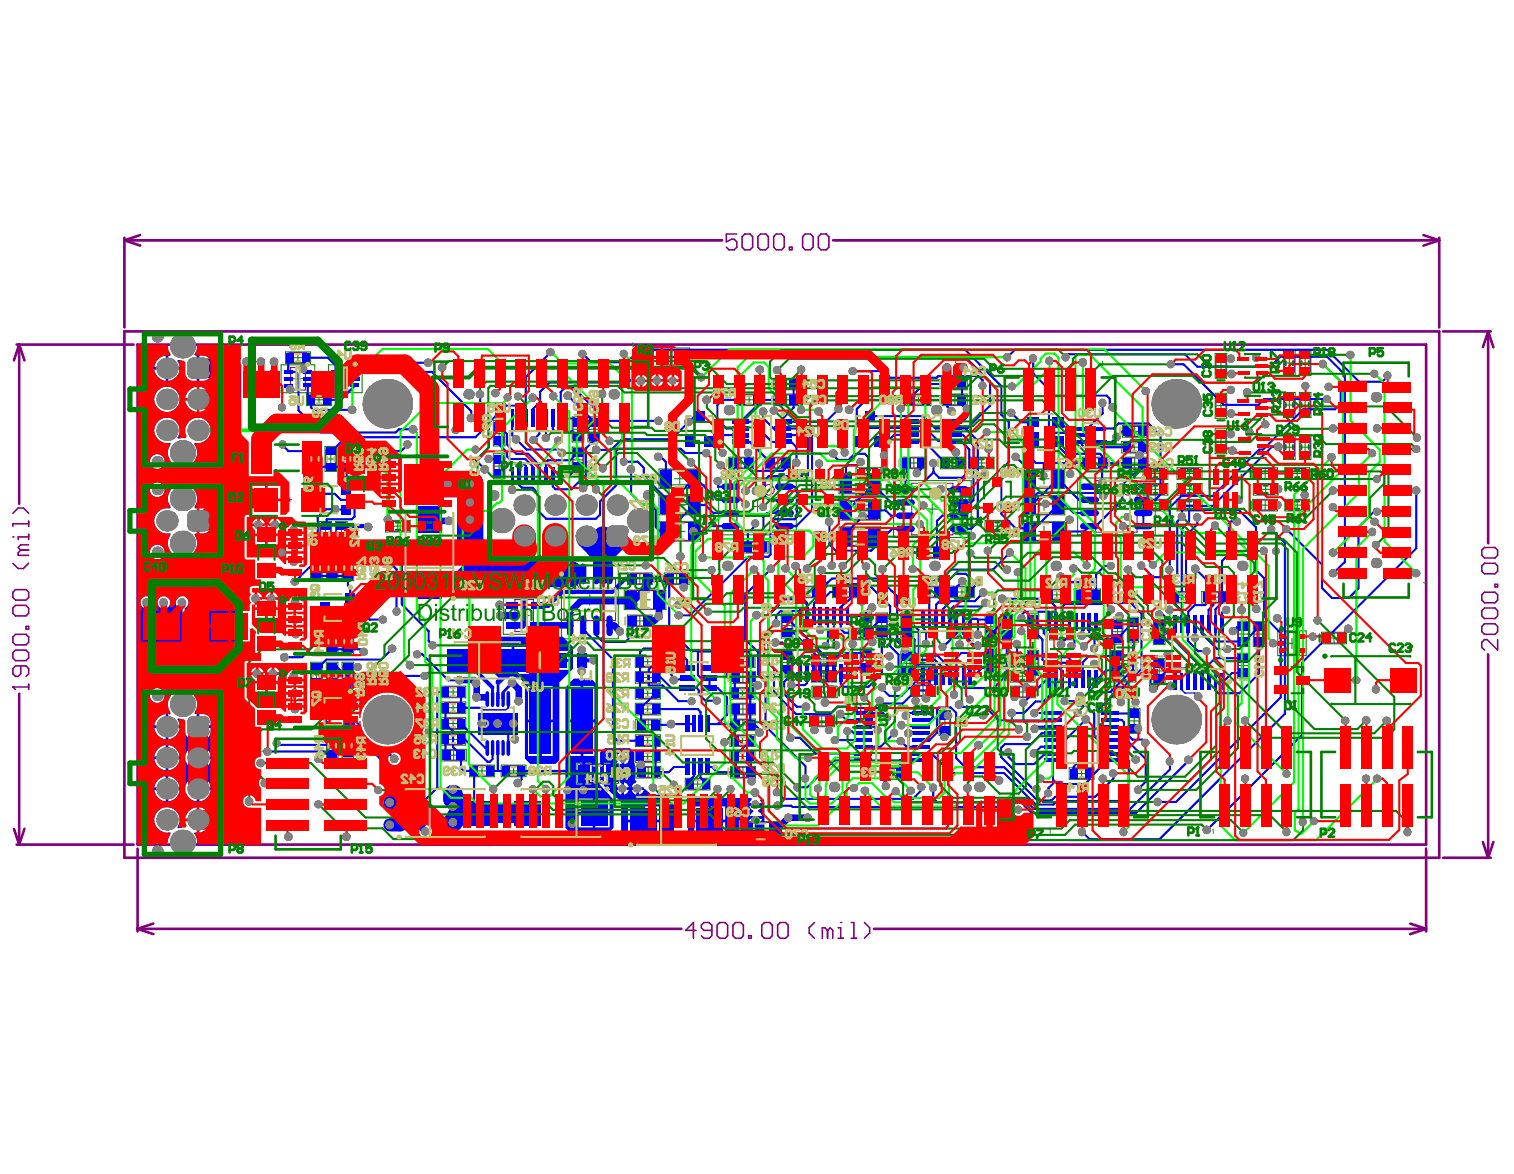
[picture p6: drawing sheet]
<svg xmlns="http://www.w3.org/2000/svg" width="267mm" height="207mm" viewBox="0 0 267 207" stroke-linecap="round" stroke-linejoin="round" font-family="sans-serif">
<g fill="none" stroke="#008000" stroke-width=".19">
<path d="M49.6 64.4h5.9v4.9h-5.9zM50.4 62.1h4.3v2h-4.3zM51.6 66.8h1.9M51.7 63.1h1.7M52.6 62.2v1.8M52.6 65.9v1.8M54.1 69.5h4.3v2h-4.3zM54.5 78.7h2.1v4.5h-2.1zM55.4 70.5h1.7M56.3 69.6v1.8M57.3 78.7h2.1v4.5h-2.1zM57.9 64.4h6v4.9h-6z"/>
<path d="M60 66.8h1.8M60.1 78.7h2.1v4.5h-2.1zM60.9 65.9v1.8M87 74.2h2.1v4.4h-2.1zM87.2 76.5h1.7M88 75.6v1.7M100.9 78.9h2.1v4.4h-2.1zM100.9 73.5h2.1v4.5h-2.1zM101.1 75.7h1.7M102 74.9v1.7M103.7 73.5h2.1v4.5h-2.1zM103.9 75.7h1.7"/>
<path d="M104.7 74.9v1.7M115.2 61.4h6.4v3.4h-6.4zM117.5 63.1h1.8M118.4 62.2v1.8M130 69.5h4.3v2h-4.3zM131.3 70.5h1.7M132.2 69.6v1.8M136.5 66.7h4.4v2.1h-4.4zM136.5 69.5h4.4v2h-4.4zM137.9 70.5h1.7M137.9 67.7h1.7M138.7 66.9v1.7"/>
<path d="M138.7 69.6v1.8M159.8 69.5h4.4v2h-4.4zM161.1 70.5h1.8M162 69.6v1.8M166.2 66.7h4.4v2.1h-4.4zM166.2 69.5h4.4v2h-4.4zM167.5 70.5h1.8M167.5 67.7h1.8M168.4 66.9v1.7M168.4 69.6v1.8M197.9 77.9h4.4v2h-4.4zM198 75.1h4.4v2h-4.4z"/>
<path d="M199.2 78.9h1.7M199.3 76.1h1.7M200.1 78v1.8M200.2 75.2v1.8M214.3 62.4h2.1v4.3h-2.1zM214.3 69.4h2.1v4.4h-2.1zM214.3 75.6h2.1v4.4h-2.1zM214.5 77.9h1.7M214.5 71.5h1.7M214.5 64.5h1.7M215.4 63.7v1.7M215.4 70.7v1.7"/>
<path d="M215.4 77v1.7M226.4 76.7h2v4.4h-2zM226.4 69.2h2v4.4h-2zM226.4 61.8h2v4.5h-2zM226.5 78.9h1.8M226.5 71.5h1.8M226.5 64h1.8M227.4 63.2v1.7M227.4 70.6v1.7M227.4 78v1.7M229.2 76.7h2v4.4h-2zM229.2 69.2h2v4.4h-2z"/>
<path d="M229.2 61.8h2v4.5h-2zM229.3 78.9h1.8M229.3 71.5h1.8M229.3 64h1.8M230.2 63.2v1.7M230.2 70.6v1.7M230.2 78v1.7M54.7 81h1.8M54.8 98h2v4.4h-2zM55.6 80.1v1.7M55.8 99.4v1.7M56.4 92h2v4.3h-2z"/>
<path d="M56.5 94.2h1.8M57.4 93.3v1.7M57.5 81h1.7M57.6 98h2v4.4h-2zM58.4 80.1v1.7M58.6 99.4v1.7M59.2 92h2v4.4h-2zM59.3 94.2h1.8M60.2 93.3v1.8M60.3 81h1.7M60.3 98h2.1v4.4h-2.1zM61.1 80.1v1.7"/>
<path d="M61.4 99.4v1.7M68 91.8h4.4v2h-4.4zM69.3 92.8h1.8M70.2 91.9v1.8M73.6 91.8h4.3v2h-4.3zM74.9 92.8h1.7M75.7 91.9v1.8M87 80h2.1v4.5h-2.1zM87.2 82.2h1.7M88 81.4v1.7M99 98.9h10.1v13.8h-10.1zM101.1 81.1h1.7"/>
<path d="M102 80.2v1.7M116.2 92h7.4v3.5h-7.4zM116.2 82.7h7.4v3.5h-7.4zM116.2 87.4h7.4v3.4h-7.4zM118 85.5h6.4v3.5h-6.4zM119 89.1h1.8M119 84.5h1.8M119 93.7h1.8M119.9 83.5v1.9M119.9 88.2v1.8M119.9 92.8v1.9M120.3 87.2h1.8"/>
<path d="M121.2 86.3v1.9M126.8 84.3h13.7v10h-13.7zM128.5 80.6h4.4v2.1h-4.4zM129.9 81.7h1.7M130.7 80.8v1.7M131.1 95.5h4.4v2h-4.4zM132.4 96.5h1.7M132.7 89.3h1.8M133.3 95.6v1.8M133.6 88.4v1.9M135 80.6h4.4v2.1h-4.4zM136.4 81.7h1.7"/>
<path d="M137.2 80.8v1.7M148 92.9h7.3v3.5h-7.3zM148 83.7h7.3v3.4h-7.3zM148 88.3h7.3v3.4h-7.3zM150.8 94.7h1.8M150.8 85.4h1.8M150.8 90h1.8M151 82.5h4.4v2h-4.4zM151 85.3h4.4v2h-4.4zM151 88.1h4.4v2h-4.4zM151.7 84.5v1.8M151.7 89.1v1.9"/>
<path d="M151.7 93.7v1.9M152.3 89.1h1.7M152.3 83.5h1.7M152.3 86.3h1.7M153.2 82.6v1.8M153.2 85.4v1.8M153.2 88.2v1.8M157.6 84.8h13.7v10h-13.7zM159 80.6h4.4v2.1h-4.4zM160.4 81.7h1.7M161.2 80.8v1.7M161.7 96.4h4.4v2.1h-4.4z"/>
<path d="M163 97.5h1.8M163.6 89.8h1.8M163.9 96.6v1.7M164.4 88.9v1.8M165.9 80.6h4.3v2.1h-4.3zM167.2 81.7h1.7M168.1 80.8v1.7M169.4 86h2v4.3h-2zM169.5 88.2h1.8M170.4 87.3v1.7M171 80.6h4.3v2.1h-4.3zM172.3 81.7h1.7"/>
<path d="M173.2 80.8v1.7M173.8 91.8h4.3v2h-4.3zM175.1 92.8h1.7M175.9 91.9v1.8M180.5 92h7.3v3.5h-7.3zM180.5 86.2h7.3v-3.5h-7.3v8.1h7.3v-3.4h-7.3M180.5 86h2v4.3h-2M180.6 88.2h1.8M181.5 87.3v1.7M183.2 89.1h1.9M183.2 84.5h1.9M183.2 93.7h1.9"/>
<path d="M184.1 83.5v1.9M184.1 88.2v1.8M184.1 92.8v1.9M190.1 84.3h13.7v10h-13.7zM190.9 80.6h4.4v2.1h-4.4zM192.2 81.7h1.8M193.1 80.8v1.7M196 89.3h1.8M196.9 88.4v1.9M198 80.6h4.4v2.1h-4.4zM199.3 81.7h1.7M200.2 80.8v1.7"/>
<path d="M201.6 82.5h4.4v2h-4.4zM201.6 85.3h4.4v2h-4.4zM201.7 88.1h4.4v2h-4.4zM202.9 83.5h1.8M202.9 86.3h1.8M203 89.1h1.8M203.8 82.6v1.8M203.8 85.4v1.8M203.9 88.2v1.8M207.6 82.5h4.4v2h-4.4zM207.6 85.3h4.4v2h-4.4zM207.6 88.1h4.4v2h-4.4z"/>
<path d="M209 89.1h1.7M209 83.5h1.7M209 86.3h1.7M209.8 82.6v1.8M209.8 85.4v1.8M209.8 88.2v1.8M221 82.5h4.3v2h-4.3zM221 88.1h4.3v2h-4.3zM221.1 85.3h4.3v2h-4.3zM222.3 89.1h1.7M222.3 83.5h1.7M222.4 86.3h1.7"/>
<path d="M223.2 82.6v1.8M223.2 88.2v1.8M223.3 85.4v1.8M226.6 82.5h4.4v2h-4.4zM226.6 88.1h4.4v2h-4.4zM227.9 89.1h1.8M227.9 83.5h1.8M228.8 82.6v1.8M228.8 88.2v1.8M54.8 116.8h2v4.4h-2zM54.9 119h1.8M54.9 100.2h1.8"/>
<path d="M55.8 118.2v1.7M57.6 116.8h2v4.4h-2zM57.6 111h2v4.4h-2zM57.7 119h1.8M57.7 113.2h1.8M57.7 100.2h1.8M58.6 112.3v1.7M58.6 118.2v1.7M60.3 116.8h2.1v4.4h-2.1zM60.3 111h2.1v4.4h-2.1zM60.5 119h1.7M60.5 113.2h1.7"/>
<path d="M60.5 100.2h1.7M61.4 112.3v1.7M61.4 118.2v1.7M88.8 105.3h7.3v6.6h-7.3zM91.5 108.6h1.9M92.4 107.7v1.8M103.1 105.8h1.9M104 104.9v1.8M110.1 104.1h7.3v3.4h-7.3zM110.7 101.1h4.3v2h-4.3zM110.7 108.5h4.3v2h-4.3zM112 109.5h1.7"/>
<path d="M112 102.1h1.7M112.1 115.7h4.4v2h-4.4zM112.1 118.5h4.4v2h-4.4zM112.9 101.2v1.8M112.9 108.6v1.8M112.9 105.8h1.8M113.4 116.7h1.7M113.4 119.5h1.7M113.8 104.9v1.8M114.2 115.8v1.8M114.2 118.6v1.8M117.2 101.1h4.3v2h-4.3z"/>
<path d="M118.5 102.1h1.7M119.3 101.2v1.8M128.8 115.7h4.4v2h-4.4zM128.9 118.5h4.4v2h-4.4zM130.1 116.7h1.7M130.2 119.5h1.7M130.9 115.8v1.8M131 118.6v1.8M137.8 114.6h2.1v4.4h-2.1zM137.8 108.1h2.1v4.4h-2.1zM137.9 116.9h1.8M137.9 110.4h1.8"/>
<path d="M138.8 109.5v1.7M138.8 116v1.7M140.4 103.4h4.3v2h-4.3zM141.7 104.4h1.7M142.5 103.5v1.8M143.1 115.5h4.5v2h-4.5zM143.1 118.2h4.5v2.1h-4.5zM144.5 116.5h1.7M144.5 119.3h1.7M145.3 115.6v1.8M145.3 118.4v1.8M146.9 103.4h4.3v2h-4.3z"/>
<path d="M148.2 104.4h1.7M149 103.5v1.8M149.6 110.8h4.4v2.1h-4.4zM151 111.8h1.7M151.7 108.1h2.1v4.4h-2.1zM151.7 114.3h2.1v4.4h-2.1zM151.8 111v1.7M151.9 110.4h1.7M151.9 116.5h1.7M152.7 109.5v1.7M152.7 115.6v1.8M154.5 108.1h2v4.4h-2z"/>
<path d="M154.6 110.4h1.8M155.5 109.5v1.7M158.9 108.1h2.1v4.4h-2.1zM158.9 114.9h2.1v4.4h-2.1zM159.1 110.4h1.7M159.1 117h1.7M159.9 109.5v1.7M159.9 116.2v1.7M160.5 115.2h4.4v2.1h-4.4zM160.5 118h4.4v2.1h-4.4zM161.9 119h1.7M161.9 103.4h4.4v2h-4.4z"/>
<path d="M161.9 116.3h1.7M162.7 115.4v1.7M162.7 118.2v1.7M163.2 104.4h1.7M164.1 103.5v1.8M167 110.6h4.4v2h-4.4zM167.4 103.4h4.5v2h-4.5zM168.3 111.6h1.7M168.8 104.4h1.7M169.2 110.7v1.8M169.7 103.5v1.8M173.8 108.4h2v4.4h-2z"/>
<path d="M173.8 114.3h2v4.4h-2zM173.9 116.5h1.8M173.9 110.5h1.8M174.8 109.7v1.7M174.8 115.6v1.8M176.5 108.4h2.1v4.4h-2.1zM176.7 110.5h1.7M177.6 109.7v1.7M178.2 115.5h4.4v2h-4.4zM178.2 118.2h4.4v2.1h-4.4zM179.5 116.5h1.7M179.5 119.3h1.7"/>
<path d="M180.3 115.6v1.8M180.3 118.4v1.8M181.2 108.3h2v4.4h-2zM181.2 114.8h2v4.4h-2zM181.4 117h1.7M181.4 110.5h1.7M182.2 109.6v1.7M182.2 116.1v1.7M184.2 103.9h4.4v2h-4.4zM185.1 110.8h4.4v2.1h-4.4zM185.5 104.9h1.8M186.4 111.8h1.8"/>
<path d="M186.4 104v1.8M187.3 111v1.7M189.8 103.9h4.3v2h-4.3zM191.1 104.9h1.7M191.9 104v1.8M196 115.5h4.4v2h-4.4zM196 118.2h4.4v2.1h-4.4zM196.1 109.2h2v4.4h-2zM196.1 114.8h2v4.4h-2zM196.2 117h1.7M196.2 111.4h1.7M197.1 110.5v1.8"/>
<path d="M197.1 116.1v1.7M197.3 116.5h1.8M197.3 119.3h1.8M198.2 115.6v1.8M198.2 118.4v1.8M198.9 108.9h1.9v4.3h-1.9zM199 111.1h1.7M199.9 110.2v1.7M202.9 110.8h4.4v2.1h-4.4zM203.4 109.3h2.1v4.4h-2.1zM203.4 116.2h2.1v4.3h-2.1zM203.6 118.3h1.7"/>
<path d="M203.6 111.5h1.7M204.3 111.8h1.7M204.5 110.6v1.8M204.5 117.5v1.7M205.2 111v1.7M206.5 104.3h4.4v2.1h-4.4zM207.8 105.3h1.7M208.6 104.5v1.7M212 104.3h4.4v2.1h-4.4zM213.3 105.3h1.7M214.2 104.5v1.7M218.3 109.7h2v4.3h-2z"/>
<path d="M218.3 115.2h2v4.4h-2zM218.4 111.8h1.8M218.4 117.4h1.8M219.3 111v1.7M219.3 116.5v1.8M221.1 109.7h2v4.3h-2zM221.2 111.8h1.8M222.1 111v1.7M225.4 111.3h5v4.3h-5zM227 113.5h1.8M227.9 112.5v1.9M233.1 111.5h4.4v2.1h-4.4z"/>
<path d="M234.4 112.5h1.8M235.3 111.7v1.7M57.6 129.3h2v4.4h-2zM57.7 131.5h1.8M58.6 130.6v1.8M60.3 129.3h2.1v4.4h-2.1zM60.5 131.5h1.7M61.4 130.6v1.8M77.7 121h4.4v2.1h-4.4zM77.7 123.8h4.4v2.1h-4.4zM77.7 126.6h4.4v2h-4.4zM77.7 129.4h4.4v2h-4.4z"/>
<path d="M77.8 132.2h4.4v2h-4.4zM79.1 127.6h1.7M79.1 130.4h1.7M79.1 124.8h1.7M79.1 122.1h1.7M79.2 133.2h1.7M79.9 121.2v1.7M79.9 124v1.7M79.9 126.7v1.8M79.9 129.5v1.8M80 132.3v1.8M82.8 135h4.4v2h-4.4z"/>
<path d="M84.1 136h1.8M85 135.1v1.8M88.4 135h4.4v2h-4.4zM89.7 136h1.8M90.6 135.1v1.8M101.8 134.7h7.3v3.5h-7.3zM104.5 136.4h1.9M105.4 135.5v1.9M112.1 121.3h4.4v2h-4.4zM112.1 124.1h4.4v2h-4.4zM112.1 129.6h4.4v2.1h-4.4zM112.1 132.4h4.4v2.1h-4.4z"/>
<path d="M112.2 126.8h4.4v2.1h-4.4zM112.2 135.2h4.4v2h-4.4zM113.4 133.4h1.7M113.4 130.6h1.7M113.4 125.1h1.7M113.4 122.3h1.7M113.5 136.2h1.7M113.5 127.9h1.7M114.2 121.4v1.8M114.2 124.2v1.8M114.2 129.8v1.7M114.2 132.5v1.8"/>
<path d="M114.3 127v1.7M114.3 135.3v1.8M120.9 137.3h4.3v2h-4.3zM122.2 138.3h1.7M123.1 137.4v1.8M128.8 121.3h4.4v2h-4.4zM128.8 129.6h4.4v2.1h-4.4zM128.8 132.4h4.4v2.1h-4.4zM128.9 124.1h4.4v2h-4.4zM128.9 126.8h4.4v2.1h-4.4zM128.9 135.2h4.4v2h-4.4zM130.1 133.4h1.7"/>
<path d="M130.1 130.6h1.7M130.1 122.3h1.7M130.2 136.2h1.7M130.2 127.9h1.7M130.2 125.1h1.7M130.9 121.4v1.8M130.9 129.8v1.7M130.9 132.5v1.8M131 124.2v1.8M131 127v1.7M131 135.3v1.8M142.8 126.1h4.4v2.1h-4.4z"/>
<path d="M143.2 121h4.4v2.1h-4.4zM144.1 127.2h1.7M144.6 122.1h1.7M145 126.3v1.7M145.4 121.2v1.7M155.2 135.4h4.4v2.1h-4.4zM156.5 136.4h1.8M157.4 135.6v1.7M160.6 120.8h4.4v2h-4.4zM162 121.8h1.7M162.8 120.9v1.8M165.6 125.3h2.1v4.4h-2.1z"/>
<path d="M165.8 127.5h1.7M166.7 126.7v1.7M178.3 121h4.4v2.1h-4.4zM179.6 122.1h1.7M180.4 121.2v1.7M188.6 135.4h4.4v2.1h-4.4zM189.9 136.4h1.8M190.8 135.6v1.7M196.1 121h4.4v2.1h-4.4zM197.5 122.1h1.7M198.3 121.2v1.7M199 125h2.1v4.3h-2.1z"/>
<path d="M199.2 127.2h1.7M200.1 126.3v1.7M130.5 144.9h7.4v3.5h-7.4zM133.3 146.7h1.8M134.2 145.7v1.9"/>
</g>
<g fill="none" stroke="#800080" stroke-width=".19">
<path d="M51 62.2h3.1v1.8h-3.1zM51.3 64.8h2.6v4h-2.6zM54.7 79.4h1.8v3.1h-1.8zM54.7 69.6h3.1v1.8h-3.1zM57.5 79.4h1.7v3.1h-1.7zM59.6 64.8h2.6v4h-2.6zM60.3 79.4h1.7v3.1h-1.7zM87.2 74.8h1.7v3.2h-1.7zM101.1 79.5h1.7v3.2h-1.7zM101.1 74.1h1.7v3.2h-1.7zM103.9 74.1h1.7v3.2h-1.7zM116.5 61.8h3.9v2.6h-3.9z"/>
<path d="M130.6 69.6h3.1v1.8h-3.1zM137.1 69.6h3.2v1.8h-3.2zM137.1 66.9h3.2v1.7h-3.2zM160.5 69.6h3.1v1.8h-3.1zM166.8 69.6h3.2v1.8h-3.2zM166.8 66.9h3.2v1.7h-3.2zM198.5 78h3.1v1.8h-3.1zM198.6 75.2h3.2v1.8h-3.2zM214.5 62.9h1.7v3.2h-1.7zM214.5 70h1.7v3.2h-1.7zM214.5 76.2h1.7v3.2h-1.7zM226.5 77.3h1.8v3.1h-1.8z"/>
<path d="M226.5 69.9h1.8v3.1h-1.8zM226.5 62.5h1.8v3.1h-1.8zM229.3 77.3h1.8v3.1h-1.8zM229.3 69.9h1.8v3.1h-1.8zM229.3 62.5h1.8v3.1h-1.8zM50.7 88.2h.7M51.1 87.8v.7M54.9 98.7h1.8v3.1h-1.8zM56.5 92.6h1.8v3.1h-1.8zM57.7 98.7h1.8v3.1h-1.8zM59.3 92.7h1.8v3h-1.8zM60.5 98.7h1.7v3.1h-1.7z"/>
<path d="M68.6 91.9h3.1v1.8h-3.1zM74.2 91.9h3.1v1.8h-3.1zM87.2 80.6h1.7v3.2h-1.7zM116.8 82.9h6.2v3.1h-6.2zM116.8 87.5h6.2v3.2h-6.2zM116.8 92.2h6.2v3.1h-6.2zM119.3 85.9h3.9v2.6h-3.9zM129.1 80.8h3.2v1.7h-3.2zM130 84.8h7.3v9.1h-7.3zM131.7 95.6h3.1v1.8h-3.1zM135.6 80.8h3.2v1.7h-3.2zM148.6 93.1h6.1v3.1h-6.1z"/>
<path d="M154.7 84.4h-3.1v-1.8h3.1v4.6h-3.1v-1.8h3.1M154.7 88.4h-6.1v3.2h6.1v-3.4h-3.1v1.8h3.1M154.7 83.8h-6.1v3.2h6.1M159.6 80.8h3.2v1.7h-3.2zM160.8 85.2h7.3v9.1h-7.3zM162.3 96.6h3.2v1.7h-3.2zM166.5 80.8h3.1v1.7h-3.1zM169.5 86.6h1.8v3.1h-1.8zM171.6 80.8h3.1v1.7h-3.1zM174.4 91.9h3.1v1.8h-3.1zM180.6 86.6h1.8v3.1h-1.8zM181.1 82.9h6.1v3.1h-6.1z"/>
<path d="M181.1 87.5h6.1v3.2h-6.1zM181.1 92.2h6.1v3.1h-6.1zM191.5 80.8h3.2v1.7h-3.2zM193.3 84.8h7.3v9.1h-7.3zM198.6 80.8h3.2v1.7h-3.2zM202.2 82.6h3.1v1.8h-3.1zM202.2 85.4h3.1v1.8h-3.1zM202.3 88.2h3.2v1.8h-3.2zM208.3 82.6h3.1v1.8h-3.1zM208.3 85.4h3.1v1.8h-3.1zM208.3 88.2h3.1v1.8h-3.1zM221.6 82.6h3.1v1.8h-3.1z"/>
<path d="M221.6 88.2h3.1v1.8h-3.1zM221.7 85.4h3.1v1.8h-3.1zM227.3 82.6h3v1.8h-3zM227.3 88.2h3v1.8h-3zM54.9 117.5h1.8v3.1h-1.8zM57.7 117.5h1.8v3.1h-1.8zM57.7 111.6h1.8v3.1h-1.8zM60.5 117.5h1.7v3.1h-1.7zM60.5 111.6h1.7v3.1h-1.7zM90.8 105.8h3.3v5.6h-3.3zM99.5 102.1h9.1v7.4h-9.1zM110.7 104.2h6.2v3.2h-6.2z"/>
<path d="M111.3 108.6h3.1v1.8h-3.1zM111.3 101.2h3.1v1.8h-3.1zM112.7 115.8h3.1v1.8h-3.1zM112.7 118.6h3.1v1.8h-3.1zM117.8 101.2h3.1v1.8h-3.1zM129.4 115.8h3.1v1.8h-3.1zM129.5 118.6h3.2v1.8h-3.2zM137.9 115.2h1.8v3.2h-1.8zM137.9 108.7h1.8v3.2h-1.8zM141 103.5h3.1v1.8h-3.1zM143.8 118.4h3.1v1.8h-3.1zM143.8 115.6h3.1v1.8h-3.1z"/>
<path d="M147.5 103.5h3.1v1.8h-3.1zM150.3 111h3.1v1.7h-3.1zM151.9 108.7h1.7v3.2h-1.7zM151.9 114.9h1.7v3.2h-1.7zM154.6 108.7h1.8v3.2h-1.8zM159.1 108.7h1.7v3.2h-1.7zM159.1 115.5h1.7v3.2h-1.7zM161.2 115.4h3.1v1.7h-3.1zM161.2 118.2h3.1v1.7h-3.1zM162.5 103.5h3.1v1.8h-3.1zM167.6 110.7h3.1v1.8h-3.1zM168.1 103.5h3.1v1.8h-3.1z"/>
<path d="M173.9 109h1.8v3.2h-1.8zM173.9 114.9h1.8v3.2h-1.8zM176.7 109h1.7v3.2h-1.7zM178.8 118.4h3.1v1.8h-3.1zM178.8 115.6h3.1v1.8h-3.1zM181.4 108.9h1.7v3.2h-1.7zM181.4 115.4h1.7v3.2h-1.7zM184.9 104h3.1v1.8h-3.1zM185.8 111h3v1.7h-3zM190.4 104h3.1v1.8h-3.1zM196.2 109.8h1.7v3.2h-1.7zM196.2 115.4h1.7v3.2h-1.7z"/>
<path d="M196.7 118.4h3v1.8h-3zM196.7 115.6h3v1.8h-3zM199 109.5h1.7v3.2h-1.7zM203.6 109.9h1.7v3.2h-1.7zM203.6 116.8h1.7v3.1h-1.7zM203.6 111h3.1v1.7h-3.1M207.1 104.5h3.1v1.7h-3.1zM212.6 104.5h3.1v1.7h-3.1zM218.4 110.3h1.8v3.1h-1.8zM218.4 115.8h1.8v3.2h-1.8zM221.2 110.3h1.8v3.1h-1.8zM226.6 111.5h2.6v4h-2.6z"/>
<path d="M233.7 111.7h3.2v1.7h-3.2zM57.7 130h1.8v3.1h-1.8zM60.5 130h1.7v3.1h-1.7zM78.4 121.2h3.1v1.7h-3.1zM78.4 124h3.1v1.7h-3.1zM78.4 126.7h3.1v1.8h-3.1zM78.4 129.5h3.1v1.8h-3.1zM78.4 132.3h3.2v1.8h-3.2zM83.5 135.1h3.1v1.8h-3.1zM89.1 135.1h3v1.8h-3zM102.4 134.9h6.1v3.1h-6.1zM112.7 121.4h3.1v1.8h-3.1z"/>
<path d="M112.7 124.2h3.1v1.8h-3.1zM112.7 129.8h3.1v1.7h-3.1zM112.7 132.5h3.1v1.8h-3.1zM112.8 127h3.2v1.7h-3.2zM112.8 135.3h3.2v1.8h-3.2zM121.5 137.4h3.1v1.8h-3.1zM129.4 121.4h3.1v1.8h-3.1zM129.4 129.8h3.1v1.7h-3.1zM129.4 132.5h3.1v1.8h-3.1zM129.5 124.2h3.2v1.8h-3.2zM129.5 127h3.2v1.7h-3.2zM129.5 135.3h3.2v1.8h-3.2z"/>
<path d="M143.4 126.3h3.2v1.7h-3.2zM143.8 121.2h3.2v1.7h-3.2zM155.9 135.6h3v1.7h-3zM161.2 120.9h3.2v1.8h-3.2zM165.8 125.9h1.7v3.2h-1.7zM178.9 121.2h3.2v1.7h-3.2zM189.3 135.6h3v1.7h-3zM196.7 121.2h3.2v1.7h-3.2zM199.2 125.6h1.7v3.1h-1.7zM131.1 145h6.2v3.3h-6.2z"/>
<circle cx="135.6" cy="86.4" r=".93"/>
<circle cx="166.5" cy="86.9" r=".93"/>
<circle cx="198.9" cy="86.4" r=".93"/>
<circle cx="101.1" cy="103.8" r=".93"/>
</g>
<g fill="none" stroke="#800080" stroke-width=".46">
<path d="M21.9 58.5h232v92.8h-232zM21.9 42.4l2.8 .9M21.9 41.9v15.9M21.9 42.4h105.5M24.7 41.5l-2.8 .9M146.9 42.4h107M251.1 41.5l2.8 .9M253.9 41.9v15.9M253.9 42.4l-2.8 .9M254.6 58.5h8.4M262.5 58.5l-.9 2.7M262.5 58.5v37.3"/>
<path d="M262.5 58.5l.9 2.7M2.9 60.8h20.7M3.4 60.8l.9 2.8M3.4 60.8l-.9 2.8M3.4 60.8v28.1M24.3 60.8h227.2v88.2h-227.2zM262.5 115.4v35.9M3.4 122.4v26.6M2.5 146.2l.9 2.8M2.9 149h20.7M4.3 146.2l-.9 2.8M24.3 149.7v14.6"/>
<path d="M251.5 149.7v14.6M254.6 151.3h8.4M261.6 148.5l.9 2.8M263.4 148.5l-.9 2.8M24.3 163.8l2.7 1M24.3 163.8h95.9M27 162.9l-2.7 .9M154.1 163.8h97.4M248.8 162.9l2.7 .9M251.5 163.8l-2.7 1"/>
</g>
<g fill="none" stroke="#800080" stroke-width=".28">
<path d="M130 41.3h-1.9v1.4l.9-.5h.5l.5 .5v.9l-.5 .5h-.9l-.5-.5M131.4 41.3h.9l.5 .4v1.9l-.5 .5h-.9l-.5-.5v-1.9zM134.1 41.3h1l.4 .4v1.9l-.4 .5h-1l-.4-.5v-1.9zM136.9 41.3h1l.4 .4v1.9l-.4 .5h-1l-.4-.5v-1.9zM139.2 43.6h.5v.5h-.5zM142 41.3h1l.4 .4v1.9l-.4 .5h-1l-.4-.5v-1.9zM144.8 41.3h.9l.5 .4v1.9l-.5 .5h-.9l-.5-.5v-1.9zM2.3 94.7h.1M2.3 99.4l.9 .9h.9l1-.9M2.3 90.5l.9-.9h.9l1 .9M3.7 97l-.5 .5v.5h1.9M3.7 97h1.4"/>
<path d="M5.1 91.9v1M5.1 94.2v1M5.1 92.4h-2.8v.5M5.1 94.7h-1.9v.5M5.1 96.1h-1.4l-.5 .5 .5 .4M261.8 96.6h1.9l.5 .4v1l-.5 .4h-1.9l-.4-.4v-1zM261.8 99.4h1.9l.5 .4v.9l-.5 .5h-1.9l-.4-.5v-.9zM2.7 111.9h1.9l.5 .5v.9l-.5 .4h-1.9l-.4-.4v-.9zM2.7 104h1.9l.5 .5v.9l-.5 .5h-1.9l-.4-.5v-.9zM2.7 106.8h1.9l.5 .4v1l-.5 .4h-1.9l-.4-.4v-1zM2.7 114.7h1.9l.5 .4v1l-.5 .4h-1.9l-.4-.4v-1zM3.7 117.5v1.4l-.5 .4h-.5l-.4-.4v-1l.4-.4h1.9l.5 .4v1l-.5 .4"/>
<path d="M4.6 110.5h.5v.5h-.5zM261.8 104.5h1.9l.5 .4v1l-.5 .4h-1.9l-.4-.4v-1zM261.8 107.2h1.9l.5 .5v.9l-.5 .5h-1.9l-.4-.5v-.9zM261.8 110h1.9l.5 .5v.9l-.5 .5h-1.9l-.4-.5v-.9zM263.7 103.1h.5v.4h-.5zM264.2 112.8v1.9l-1.9-1.9h-.5l-.4 .5v.9l.4 .5M2.3 121.2h.1M2.3 121.2h2.8M2.3 121.2l.4 .4M5.1 120.7v.9M122.8 164.1h-1.9l1.4-1.4v2.8M125.6 164.1h-1.4l-.5-.4v-.5l.5-.5h.9l.5 .5v1.8l-.5 .5h-.9l-.5-.5"/>
<path d="M127 162.7h.9l.4 .5v1.8l-.4 .5h-.9l-.5-.5v-1.8zM129.7 162.7h1l.4 .5v1.8l-.4 .5h-1l-.4-.5v-1.8zM132.1 165h.4v.5h-.4zM134.8 162.7h1l.4 .5v1.8l-.4 .5h-1l-.4-.5v-1.8zM137.6 162.7h1l.4 .5v1.8l-.4 .5h-1l-.4-.5v-1.8zM143.7 162.7l-1 1v.9l1 .9M146 164.1l-.5-.4h-.5v1.8M146 164.1v1.4M146 164.1l.4-.4 .5 .4v1.4M147.8 165.5h1M147.8 163.7h.5v1.8M148.3 162.7h.1"/>
<path d="M150.1 165.5h1M150.1 162.7h.5v2.8M152.5 162.7l.9 1v.9l-.9 .9"/>
</g>
<g fill="#00f">
<path d="M101.2 119.7h3.1l1 1.1v17.1l2.9 3.1v5l-1.5 1.7h-5.4l-1.6-1.7v-24.7zM102.9 121v5.9h1.9v-5.9zM100.5 121v5.9h1.9v-5.9zM102.9 127.4v5.9h1.9v-5.9zM100.5 127.4v5.9h1.9v-5.9zM103.2 134.5v1.7h1.2v-1.7zM101.6 134.5v1.7h1.1v-1.7zM103.2 136.7v1.7h1.2v-1.7zM101.6 136.7v1.7h1.1v-1.7zM105 140.9v2.3h2.5v-2.3zM102 140.9v2.3h2.6v-2.3zM105 143.6v2.4h2.5v-2.4zM102 143.6v2.4h2.6v-2.4z"/>
<path d="M24.4 61h5.1l.2 .7 .4 .8-.1 .3-.3-.1v2h2l-.1-.3-.3-.7 .1-.2 .8 .1v13.7l-.8 .1-.1-.2a2.24 2.24 0 0 0-1.2-3.4 2.24 2.24 0 0 0-2.9 2.1 2.24 2.24 0 0 0 2.8 2.2l.1 .2a2.6 2.6 0 0 0 2.1 4.2v2.8a2.61 2.61 0 0 0-2.1 4.2v.2a2.3 2.3 0 0 0-2.9 2.2 2.3 2.3 0 0 0 2.9 2.2v.2a2.6 2.6 0 0 0 2.1 4.1v6.7a1.16 1.16 0 0 0-1.2 1.2 1.16 1.16 0 0 0 1.2 1.1v14.2a2.61 2.61 0 0 0-2.1 4.2l-.1 .2h-.3v2h2l-.1-.4-.3-.7 .1-.2 .8 .1v19.2l-.8 .1-.1-.2a2.24 2.24 0 0 0-1.2-3.4 2.24 2.24 0 0 0-2.9 2.1 2.24 2.24 0 0 0 2.8 2.2l.1 .2-.4 .9-.1 .7h-5.1l-.1-.2zM27.9 63.4l-.4 .4-.3 .9h2v-2l-.9 .3zM29.7 65.2v2a2.27 2.27 0 0 0 2-2zM27.2 65.2a2.27 2.27 0 0 0 2 2v-2zM27.2 70.4a2.25 2.25 0 0 0 4.5 0 2.25 2.25 0 0 0-4.5 0zM26.4 81.4a1.31 1.31 0 0 0 2.6 0 1.31 1.31 0 0 0-2.6 0zM26.4 86.4a1.31 1.31 0 0 0 2.6 0 1.31 1.31 0 0 0-2.6 0zM26.4 97.4a1.31 1.31 0 0 0 2.6 0 1.31 1.31 0 0 0-2.6 0zM27.8 106.3a1.12 1.12 0 0 0 2.2 0 1.12 1.12 0 0 0-2.2 0zM24.7 106.3a1.15 1.15 0 0 0 2.3 0 1.15 1.15 0 0 0-2.3 0zM26.4 122.7a1.32 1.32 0 0 0 2.6 0 1.32 1.32 0 0 0-2.6 0zM27.9 126.6l-.4 .5-.3 .9h2v-2l-.9 .2zM29.7 128.4v2a2.27 2.27 0 0 0 2-2zM27.2 128.4a2.27 2.27 0 0 0 2 2v-2zM29.7 131.4v2h2a2.27 2.27 0 0 0-2-2zM27.9 132.1l-.4 .4-.3 .9h2v-2l-.9 .3zM29.7 133.9v2a2.27 2.27 0 0 0 2-2zM27.2 133.9a2.27 2.27 0 0 0 2 2v-2zM29.7 136.9v2h2a2.27 2.27 0 0 0-2-2zM27.9 137.6l-.4 .4-.3 .9h2v-2l-.9 .3zM29.7 139.4v2a2.27 2.27 0 0 0 2-2zM27.2 139.4a2.27 2.27 0 0 0 2 2v-2z"/>
<path d="M122 140.8h10.5l.1 .2-.4 .7h2.1l-.2-.6 .1-.1 .6 .6v6.2l-1.3 1.3h-11.3l-.8-.9v-6.8zM132.2 142.2l.3 .5 .3 .2 .1 .3-.3 .2-.3 .6h2.1l-.3-.6-.3-.2-.1-.3 .4-.2 .2-.5zM125.4 142.3v2.3h2.5v-2.3zM122.5 142.3v2.3h2.5v-2.3zM133.6 144.4v.9a.98 .98 0 0 0 .8-.9zM132.3 144.4v.2l-.1 .2h-.2v1.6h1.1v-.9l.2-.2h-.2v-.9zM130.3 144.8v1.6h1.2v-1.6zM125.4 145v2.4h2.5v-2.4zM122.5 145v2.4h2.5v-2.4zM132 146.9v1.7h1.1v-1.7zM130.3 146.9v1.7h1.2v-1.7z"/>
<path d="M87.7 112.3h11.6l1.8 1.8v3.9l-2.4 2.3v13.8l-.7 .6h-4.5l-.9-.9v-13.3l-.9-.9h-.5a1.24 1.24 0 0 0-1.7 0h-1.5l-1.1-1.1v-5.4zM98.2 114.8v1.5h2.2v-1.5zM95.6 114.8v1.5h2.2v-1.5zM90.7 114.1v2.2h2.6v-2.2zM87.8 114.1v2.2h2.5v-2.2zM98.2 116.7v1.5h2.2v-1.5zM95.6 116.7v1.5h2.2v-1.5zM90.7 116.7v2.2h2.6v-2.2zM87.8 116.7v2.2h2.5v-2.2zM95.6 121v5.9h1.9v-5.9zM93.1 121v5.9h2v-5.9zM95.6 127.4v5.9h1.9v-5.9zM93.1 127.4v5.9h2v-5.9z"/>
<path d="M34.8 61h5.7l2.1 2.1a1.15 1.15 0 0 0 0 1.3v84.7h-7.7l-.2-.2a2.2 2.2 0 0 0-.5-1.9l.1-.2a2.26 2.26 0 0 0 2.8-1.5 2.26 2.26 0 0 0-1.5-2.8 2.26 2.26 0 0 0-2.8 1.5l-.2-.1v-4.1h.2a2.25 2.25 0 0 0 1.9 1.6v-4.5a2.19 2.19 0 0 0-1.9 1.6l-.2-.1v-4l.2-.1a2.25 2.25 0 0 0 1.9 1.6v-4.5a2.19 2.19 0 0 0-1.9 1.6h-.2v-3.4h.2a1.57 1.57 0 0 0 1.9 .8v-4.4h-.3l-.1-.3a2.62 2.62 0 0 0-1.7-4.1v-14.2a1.32 1.32 0 0 0 0-2.3v-6.7a2.56 2.56 0 0 0 1.7-4.1l.1-.2a2.65 2.65 0 0 0 2.4-.4l.4-.9v-1.8a1.27 1.27 0 0 0-1.3-1.3h-1.5l-.1-.3a2.62 2.62 0 0 0-1.7-4.1v-2.8a2.61 2.61 0 0 0 1.6-4.2l.1-.2a2.26 2.26 0 0 0 2.8-1.5 2.26 2.26 0 0 0-1.5-2.8 2.26 2.26 0 0 0-2.8 1.5l-.2-.1v-4.1h.2a2.23 2.23 0 0 0 3.4 1.1 2.23 2.23 0 0 0 0-3.6 2.23 2.23 0 0 0-3.4 1.2l-.2-.1v-3.3l.2-.1a1.57 1.57 0 0 0 1.9 .9v-4.5h-.3l-.1-.2 .4-.8zM35.2 62.7v2h2a1.57 1.57 0 0 0-.4-1.6 1.57 1.57 0 0 0-1.6-.4zM35.2 65.2v2a1.57 1.57 0 0 0 1.6-.4 1.57 1.57 0 0 0 .4-1.6zM35.2 126v2h2a1.57 1.57 0 0 0-.4-1.7 1.57 1.57 0 0 0-1.6-.3zM35.2 128.4v2a1.57 1.57 0 0 0 1.6-.4 1.57 1.57 0 0 0 .4-1.6zM35.2 131.4v2h2a2.27 2.27 0 0 0-2-2zM35.2 133.9v2a2.27 2.27 0 0 0 2-2zM35.2 136.9v2h2a2.27 2.27 0 0 0-2-2zM35.2 139.4v2a2.27 2.27 0 0 0 2-2z"/>
<path d="M105.9 132.7l.8-.7h4.4l.8 .7 .1 4.8 .3 .3-.1 .2a1.01 1.01 0 0 0-.8 .9h2.2v.3h.2l1.1 1h2l2 1.8v5.3l-1.1 1h-7.4l-.8-.8v-6l-3.1-2.9v-.2h1.2v-1.7h-1.2v1.6l-.2 .1-.4-.5zM110.1 132.7v.8h.9a.98 .98 0 0 0-.9-.8zM109.1 133l-.3 .5h.9v-.8zM110.1 134v.8a.98 .98 0 0 0 .9-.8zM108.1 134.5v1.7h1.2v-1.3l.4-.1v-.8h-.9l.2 .3-.2 .2zM106.5 134.5v1.7h1.2v-1.7zM110.1 138v.9h.8a.98 .98 0 0 0-.8-.9zM108.1 136.7v1.7h.7l.1 .2-.1 .3h.8v-.9l-.1 .1-.2-.2v-1.2zM112.7 139.3v.9a.98 .98 0 0 0 .9-.9zM111.4 139.3a.98 .98 0 0 0 .9 .9v-.9zM110.1 139.3v.9a.98 .98 0 0 0 .8-.9zM108.8 139.3a.98 .98 0 0 0 .8 .9v-.9zM113.7 142.3v2.3h2.5v-2.3zM110.8 142.3v2.3h2.5v-2.3zM113.7 145v2.4h2.5v-2.4zM110.8 145v2.4h2.5v-2.4z"/>
</g>
<path d="M49.9 78.4v.2M51.2 63.1l-.4 .4M52.1 65.6l.5 .5M54.3 68v1.9l.6 .6M48.8 131.1v.3M57.1 132.5l.4 .4h1.1M57.2 125.5v1.4M58.6 128.3v1.9" fill="none" stroke="#00f" stroke-width=".37"/>
<circle cx="55.8" cy="120.4" r=".19" fill="#00f"/>
<g fill="none" stroke="#00f" stroke-width=".37">
<path d="M58.4 79.6h.1M70.4 75.7h2.5M83.1 72.5v1.2M84.7 76.3l-.8 .8M88 77.7v.7M55.6 82.3h2.8M55.8 98.8h.2M56.5 87.1v1.1M57.4 95.5l1.4 .1M57.6 91.6v1.2h-.2M60 98.3l-.6 .5M60.1 88.2h2.1l.3 .3"/>
<path d="M61.1 84.3l-.1 .1M62.5 91.1l-.4 .5M64.8 92.8l.2 .1M68.4 98.8l1.5 1.6M86.3 81h1.7M55.8 101.6h2.8M57.2 110.4l1.4 1.4M57.6 116.3l-.8 .8v.5h-1M59.4 117.6l.6 .6v.4l.5 .6M60 112.7l-.5 .5M60.5 111.8h.9M61.4 101.6v1.7l.4 .4"/>
<path d="M63 119.2h.1M63.8 114.5l.4 .5M64.8 108.9l.4 .4M75.6 113.1l.7 .7M82.1 116.5h1.1M83.6 120l.5 .4M55.8 120.4h2.8M60.5 130.2l-.4 .4M61.4 120.4l.4 .4M63.4 127.9v1.1M67.5 133.1h1.3l.8 .7M77.4 122.1l-.3 .2"/>
<path d="M78.6 133l.2 .2M78.6 127.7l1.3 1.3M79.1 120h2M81.8 136h1.8M85.6 131.9h.4M86.4 136h1.4M86.9 131.9v2l-.5 .5h-.4M90.9 127.6v2.8M92 136v1.5l-.6 .6M83.6 142.7l.8 .7h-2.9"/>
</g>
<path d="M84 120.3v.2M90.4 120.4l1.1 1.2M72.7 143.4v.9" fill="none" stroke="#00f" stroke-width="1.2"/>
<path d="M84.6 124.8h.2M89.7 124.8l-.5 .4" fill="none" stroke="#00f" stroke-width=".23"/>
<circle cx="90.4" cy="120.4" r=".58" fill="#00f"/>
<g fill="none" stroke="#00f" stroke-width=".37">
<path d="M89.4 79.8v.7l.5 .5M89.4 76.6v1.8M90.4 76.8l.7 .7h.4M91.6 72.1v1.7M92.7 72.6l.1 1.2M93.9 72.2v1.6M95.1 76.6l-.9 1M95.3 69.1v1.7M97.5 75.7l.4 .4M98.5 79.3l.6 .6M98.9 69.1v1.8M101 76.1l1 .9h.2"/>
<path d="M101.3 73.8l.7 .7M102 79.8l-1.4 1.4M104.3 77.5l.4-.5v.7M109.1 79.2l-.4 .4M91.6 83.9v1.6l.5 .5M92.7 81l1.2 1.2M93.1 80l2 2M97.5 83.9v1.9M105.9 90.8l-.8 .7M111.3 87.1l1.9 1.9M90.1 106.7l.2 .2M90.5 118.4h.1"/>
<path d="M102.9 110.4v.7M105.2 110.4v1.7M111.3 105.8v.2M111.6 109.5v2.5M112.9 116.7v2.8M113.6 114.4l-.7 .6M115.6 119.5h1M117 116.7h-1.4v.2M102.5 136l.5 .4M108.1 129.9l.8 .7M112.9 133.4l.2 .2M112.9 125l.2 .3"/>
<path d="M115.6 136.2h2.4"/>
</g>
<path d="M90.5 116.5v1.2" fill="none" stroke="#00f" stroke-width=".46"/>
<path d="M100.5 110.3l.1 .1M102.4 106l-1.8 1.9M108.4 110.4l1 1" fill="none" stroke="#00f" stroke-width="1.2"/>
<path d="M104.7 116.4v.1M110.3 102.1l-2.3 2.3" fill="none" stroke="#00f" stroke-width=".7"/>
<circle cx="118" cy="102.1" r=".19" fill="#00f"/>
<g fill="none" stroke="#00f" stroke-width=".37">
<path d="M120.1 79.2l.8 .7M122.5 73.4h1.6M127.7 76.7l-1.2 1.3M130.6 78h1.6M130.6 75.6v1.1M130.6 74.4h2M130.8 68.6v1.9M134.7 72.6v1.2M140 71.9l-1.9 1.9v.6M141.9 76.7l.6 .6M142.5 75.6l.7 .7M116.1 80.6h.5l.8 .9"/>
<path d="M117.4 87.9v1.2h.3M122.4 89.1h2.1M122.4 84.5h.4M126.5 88.2h2.4M128.9 84.5v1.3h-2.3v-.9M131.9 94v2.5M134.9 87.5l.7 .7M135.4 90.5l-.7 .7M135.6 84l-.7 .7M135.9 97.8l-.4 .4M136.6 91.6l-.7 .7M138.4 85.8h1.7"/>
<path d="M138.4 92.8h2.1M142.5 83.9l-.1 .1M120.6 102.1v1.5M121.2 116.5v1.4M127.5 117.9l.7 .7v.7l.2 .2M129.8 116.9v2.6M131.9 114.9l.4 .4-.4-.4M135.5 116.9l1 1M137.9 113.3l.9 .9v1.4M138.8 118.1h.3M138.8 111.6h1.2M139.2 119.4h.7"/>
<path d="M141.1 105.1l1.3 1.2M141.4 115.8h1.4M141.4 105.7l1 .9M143.6 116.6v2.2M143.7 106.3l-.1 .1M144.7 116.3v2.5M146 113.6l-.3 .3M147.1 116.3v2.5M147.1 113.4l.4 .4M118.9 135.3h2.3M122.4 135.3v1.6M122.9 121.4l.3 .3v.7"/>
<path d="M123.1 125.1l.5 .5M123.6 135.3v1.9l.9 .9M124.8 135.3h.8M126.6 127.7h2.7M126.6 121.4l1.7 1.6M129.8 124.8v.3M138.3 120.3v2.1M142.1 135.1v2.2M142.4 120.5l-.4 .3M147.7 124.7l-1.3 1.3"/>
</g>
<path d="M139.1 144.2h.3" fill="none" stroke="#00f" stroke-width="1.2"/>
<circle cx="144.7" cy="111.1" r=".19" fill="#00f"/>
<g fill="none" stroke="#00f" stroke-width=".37">
<path d="M147 80v.4l.8 .7M151.1 72.1v2.6M146.3 96l1.1 1.1M149.2 94.1v.6h.3M150.8 80l-1.1 1.1M151.3 82h-1.8l-.3 .4M146.5 104.4h1.1M146.8 102l-.8 .8M150.8 117.8l-1 1h-.3M149.5 129h.7l.4 .3M149.8 124.7l.2 .2M152.3 131.7h3"/>
<path d="M152.3 128.2h2l.6 .6"/>
</g>
<circle cx="152.7" cy="111.6" r=".19" fill="#00f"/>
<g fill="none" stroke="#00f" stroke-width=".37">
<path d="M155.8 65.5l1.2 1.1M157.7 76.7l-1.2 1.3M160.5 75.5v1.2M160.5 74.3h1.6M161.1 69.6v.9h-.5M152.2 91h.9M152.6 80l.6 .6M153.2 85.4v.2M154.1 85.4v.2M154.1 94.7v2l-.4 .4M159.9 84.5l-.2 .2M153 111.6h-.3v.5"/>
<path d="M153.9 107.2h-.4l-.8 .7M157 114l1.5 1.5M157.3 104.3h.1M159.9 111.6h.2M159.9 109.1l2.2 2.1M161.3 112.8v2.7M162.1 117.1l-1.2 1.2h-1M162.1 115.2l.4 .4M162.5 119.2h.3M162.8 109.1v1.6M155.7 125.8l.8 .8M156.9 122.8h2.1"/>
<path d="M158.5 120.9l-.3 .3M159.9 131.7h2.5M160.2 129.3h2.2M160.4 127.9l.2 .2h1.8v.1M162.4 125.8h-2.4l-.2 .4M162.5 138.8v.6l-1.5 1.5M164.6 139v1.8l.7 .7M165.3 129.3l-1.3 1.3"/>
</g>
<circle cx="165.3" cy="125.1" r=".19" fill="#00f"/>
<g fill="none" stroke="#00f" stroke-width=".37">
<path d="M164.9 75.5l.1 .1M165.5 66.3l-.3 .3M167.1 71.8l.8 .7M168.1 76.7h1.7M168.1 74.3h1.7M168.5 77.8v.1M168.7 79.8v1.2l.7 .7-.5 .2M170.6 72.1v1.4M172.6 66.3l.7 .8M178.4 72.8l1.7 1.7M185.5 76.3h2.4M186.6 78v.6"/>
<path d="M186.6 74.5h.5M188.5 62.5l-.5 .5M189.3 76.7h1.5M189.5 78h1.3v.5M190.8 75.6h1M194 78h2.1M195.2 69.8l.5 .5M198 76.1h.9M164.7 83.3l.9 1M166.2 91l-.9 .9M171.7 88.2l-.4 .4M172.5 92.1l-1.2 1.2"/>
<path d="M179.2 80.6l1.4 1.3h.2M182.2 81.2l.5 .5M183 87h1.1l-2.1 2.1v-1.1zM186.6 89.1h1.4M189.1 87l1.2 1.2h1.9M189.4 90.5h2.8M194 80l.4 .4M194 81.3l.4 .4M194.1 87l.5 .5M194.4 85.1h.1l-.7 .7M194.9 99.8h1.1M198.6 81.3l-.4 .4"/>
<path d="M199.8 83.8l-1.8 1.8M201.7 90.5v2.3M164.5 117.1l.6 .7v1.4M164.9 116.4l1.4 1.4v1.4M165.5 104.2v.2M166.1 102.2h-1l-1.2 1.2M166.2 106h-.5l-.6 .6M167.5 117.8v1.4M168.2 107l-.7 .7M168.7 109.1v2.7M169.9 109.1v2.7M171.1 101.9l-.1 2.5"/>
<path d="M171.1 109.1h1.2l.2 .2v2.6M171.9 113.9h1.5M172.6 102.7l-1.6 1.7M173.2 117.8l-1.4 1.4h-.7M173.9 106.3l-.7 .7M177.6 109.3h-.3l-2.5 2.5M179.4 113.6v1.5l.6 .6M182.2 111.7h.6M182.2 109.2l1.9 1.9v.6M183.6 117.6l-.6 .6h-.8M183.9 116.3l.5 .6M186.7 117.6l.7 .8"/>
<path d="M187.2 113.5v.2M187.8 106.5l-.4 .5M188 116.9l.6 .6M188.5 102.7l-.7 .7M188.6 109.6v2.5M189.8 109.6v1.3l-.3 .2M190.6 106.1l-.5 .4M191 109.6v2.4l-.2 .1M193 112.7l.1 1.7M193.3 109.9v-.3h1.1l.5 .5M195 105.9l-.6 .6M196.7 106.4h2.8"/>
<path d="M197.1 109.1v1M197.1 112.6v.1M203.5 117l-.6 .6M204.5 112.8h1.1M206.7 110h.5M163.9 121.5l-.3 .3M164.5 124.9v1.6M165.6 124.8l-.3 .3M167.7 124.8l1 .9M169.2 124.3l.4 .4M169.9 121.1l.2 .3M177.2 131.2l-.6 .7v1.6"/>
<path d="M178.5 125.8h2.1M182.2 139.2h.6M182.7 123.7h1.4M182.9 128.2l-.4 .4M183.6 131.7l-1.2 1.2M183.7 129.3v.1M184.9 139v.9M185.7 130.6h2.2M187.4 123.7l.6 .5M189.4 135.2v1.2M189.4 123.7l.8 .8h1.4M192.1 121.8l.3 .3"/>
<path d="M192.2 136.4v1.1M193 129.9l.7 .7h2.1M193.7 127.8l.4 .4h1.7M195.3 134.1h.5M197.1 125.8l.1 .1M197.8 132.9l1.3 1.3M198.2 127.4v1.6l1.5 1.5M200.8 139.2v.1M200.8 128.5h.3M202.9 121l.5 .5M179.1 141.6h1.1M180.5 140.8h-1.7l-.7 .7"/>
<path d="M180.9 142.3h.1M186.1 140.5l-.7 .7M190.9 146.8l1.3 1.3"/>
</g>
<circle cx="204.5" cy="110.2" r=".19" fill="#00f"/>
<g fill="none" stroke="#00f" stroke-width=".37">
<path d="M49.9 78.6l1 1h4.7M50.8 63.5v2.1h1.3M52.6 66.1v6.3M53.9 63.1h3.9M54.9 70.5v1.4l.4 .4h6.9M59.2 64.4v1.2M61.4 64l-.6 .6v3.1l-.3 .3h-1.3M62.6 68l-2.5 2.5h-2.4M70.4 75.7l-.6 .6M71.9 78.4l-1.2 1.2M84.7 69.5v6.8M86.2 74.6v4.3"/>
<path d="M89.2 71.5h1.8l.6 .6M89.4 78.4l1.7 1.6h2M90.4 73.8v3M92.7 66.5v6.1M95.1 73.8v2.8M95.3 70.8l-1.4 1.4M97.5 73.8v1.9M97.9 76.1h3.1M98.9 70.9l-.2 2.9h2.6M101 68.2h-1.2l-.9 .9M103.3 79.1v4.7l-2.5 2.5M108.7 79.6v6"/>
<path d="M118.4 77.5h-8.7l-1.9 1.8h-2.6M122.5 73.4l-1 1M125.1 78h1.4M127.7 76.7h2.9M130.8 70.5h-3.3l-1 1v2.5l1.6 1.6h2.5M131.6 67.7l-.8 .9M132 79.9v2.7l.5 .5h5.6l.4-.5v-.9M134.7 73.8l1.8 1.8h1.6M137.4 70.5h-3.9v1M140 67.7v4.2M142.5 77.3v6.6M143.2 76.3v13.7"/>
<path d="M147.9 72.1l-2.2 2.3M155.1 78h1.4M157.7 76.7h2.8M160.5 77.9h2.5M164.9 75.5h3.2M165 75.6h3.1M167.1 70.5v1.3M169.7 67.7v3.8M171 79.3v3.7M171.7 78.6v9.6M172.5 77.7v14.4M173.3 67.1v.9"/>
<path d="M174.6 67.3v4.2M176.6 68.1v5.1M182.2 63.2v2.7M182.2 77.6v3.6M186.6 78.6l1.4 1.4M190.8 78.5l.4 .4M194.5 71.1v1.8M195.7 70.3v1M201.4 76.1v6.5M204.7 76.8v10.4M208.8 64.3l2 2M224.4 78.8h1.1"/>
<path d="M236.5 67.3v4l-1 .9M244.8 66.3v.1M56.5 87.1h2.5l1.1 1.1M57.4 95.5v1.9l-.2 .2v2.5h-2.6l-2.6 2.5M57.6 91.6h4.5M58.4 82.3h2.7v2M58.6 98.8h.8M58.8 95.6h1.4M59.2 89.8h-1.7l-1.5 1.5v7.5M60 97.6v.7M60 89.9h1M61 84.4v2"/>
<path d="M62.5 88.5v2.6M70.9 98.7v7.9M82.9 87.1v9M89.8 81.7h2.5l.5 .5v1.7M89.9 81h2.8M90.4 83.9v2.5M92.1 86h1.8l1 1v3M93.9 82.2v1.7M95.1 82v1.9M96.3 91.5h8.8M97.5 85.8l.5 .5M100.6 81.2h-4l-.3 .3"/>
<path d="M102 82.4l-1.6 1.5h-1.7M105.2 98.9v2.4M105.9 88.4v2.4M110.1 81.4h2.4l1.1 1.1v1.5M111.3 82.8v4.3M113.2 89h1.5M115.7 90v3l.7 .7h1.3M117.4 81.5v3M125.8 90.5h3.1M128.9 92.8h-3.8l-.9 .9h-1.8M129.5 83.8l-.6 .7M132.1 98.2h3.4"/>
<path d="M133.3 92.3v.4M134.7 91.2v5.3M134.9 84.7v2.8M135.6 88.2h2.8v2.3h-3M135.9 92.3v5.5M140.6 91.1l-.5 .5M146.3 92v4M147.8 81.1h1.9M149.2 90h.3M149.2 82.4v3M150.8 80h1.8M151.9 81.5l-.6 .5"/>
<path d="M153.2 80.6v4.8M154.1 90l-1 1M154.1 94.7h1.9l1.4-1.4h2.3v2.5l1.6 1.7h1.2M156.2 90l1 1h2.5M157.2 88.6h2.5M159.7 84.7v1.6h2M159.9 81.7v2.8M162.5 81.7v1l-.8 .7M164.7 81.7v1.6M165.3 91.9v5.6M169.2 88.6v2.4M176.6 82.8v7.9"/>
<path d="M184.1 81.7v2.2M192.2 92.8l-1 .9M194.4 80.4v4.7M194.9 99.8l-1.6 1.6v3.5M198 85.6v2.5M201.4 99.8l2 2M201.7 88.2v2.3M206.3 89.6v10.9M209.2 89.2l-.7 .7v1.2l-.8 .9v9.2M209.2 94.5v6.8l.8 .8v3.2M209.9 90l-.1 .1v1.9l-1.3 1.3v16.7M218.2 92h-1.1l-.3 .4v5.4l-1.2 1.1v7.4"/>
<path d="M221.5 93v7.6M226.6 95.7v30.2M233.2 99.6v4.1M239.6 93v10.8l-1.7 1.7M242.4 90.3h.5M249.8 86.5v10.2M55.3 118.3h.7M56 113.2h3.5M57.2 107.2v3.2M58.6 117.6h.8M58.6 114.5h5.2M58.6 101.6h2.8"/>
<path d="M60.5 111.8l-.5 .5v.4M60.5 119.2h2.5M61.4 117.6h1.7M61.8 103.7v1.7M65.2 109.3h2.3M69.2 114.4l-1.9 1.9M69.9 100.4l.1 7.4M73.6 115.4h.9M75.6 111.3v1.8M81.4 116.5h.7M88.2 106.7h1.9M100.6 101.3h2.3"/>
<path d="M105.2 112.1l1.2 1.1M108.1 116.3v13.6M111.1 106h.2M112.9 115v1.7M112.9 119.5v2.8M113.6 114.4h5.5l2.1 2.1M115.6 116.9l-1.2 1.2v2.8h2.5M117 116.7l1.4 1.4v.9M118 102.1v8.9M119.8 108.5h1.9M121.2 119.6l-2.3 .4M123.1 114.9v4.2l.6 .5h1.4v1.8h1.5"/>
<path d="M125.1 117.9h2.4M128.4 119.5h1.4M129.6 116.7l.2 .2M131.5 104.9v7.9l2.2 2.2v3.9l1.3 1.3v7.9M132.3 115.3v1.4M132.3 119.5v8.4h.9l.8 .7M135.5 108.5v8.4M136.5 117.9v4.1l.6 .6M136.8 113.3h1.1M139.2 119.4l-.9 .9M141.1 104.4v.7M141.1 107.8v.8"/>
<path d="M141.1 118.8h-.5l-.7 .6M142.4 106.3v2.3M142.4 118.8v1.7M142.8 115.8l.8 .8M143.6 106.4v2.2M144.7 108.6v2.5M145.9 116.2v2.6M145.9 108.6l.1 5M146 102.8l-1.7 1.6h-.4M146.5 104.4l-1.9 1.9h-.9M147.1 108.6v4.8M148.2 115.2h4.5"/>
<path d="M148.3 111l.6 .6h3.8M150.4 104.4v.9l-2.1 1.8M150.8 117.8h1.9M152.7 112.1l1.2 1.1M152.7 107.9v1.2l-.4-.5M153.1 103h-4.1l-1.4 1.4M155.1 102l2.2 2.3M157 106.9v7.1M157.3 104.3l1 .9v7.9l1.4 1.5M158.5 115.5v5.4M160.1 111.6l1.2 1.2M161.3 115.5l.9 .9h2.7"/>
<path d="M162.1 111.2v4M162.1 117.1h2.4M162.5 115.6h2.9M162.7 104.4v.5M162.8 110.7l.6 .6v2.3M163.9 103.4v5.7M163.9 119.2v2.3M165.1 106.6v2.5M167.5 107.7v1.4M167.7 106l-1.4 1.4v1.7M168.7 111.8l-2.4 2.3M169.6 115.2l-.9 .9v3.1"/>
<path d="M169.9 119.2v1.9M173.5 104.5l-1.6 1.5M174.8 111.8v.7M177.6 111.8v7.2l-2.4 2.4M180.8 107.9l-.6 .6v.5M182.8 111.7l1.1 1.1v3.5M184.1 111.7l.5 .5v3.2M184.7 119.8h.3M185 107.9v1.7M186.2 107v2.6M186.2 119.8v1.8M187.4 107v2.6"/>
<path d="M187.4 118.4v1.4M187.8 103.4v1.5M188.6 112.1l-1.4 1.4M188.6 117.5v2.3M189.5 111.1v2.3M189.8 117.3v2.5M190.6 104.9v1.2M192.1 115.7l-1.1 1.2v2.9M192.1 109.6v2.7M192.1 119.8v2M195.1 118.2l-1.5 1.6h-.3M197.5 108.7l-.4 .4"/>
<path d="M199.9 112.4v5.7M199.9 109.8l-2.8 2.8M201.4 108.3v9.7M202.9 117.6v3.4M204.5 108.4h.6l1.6 1.6M206.2 117.9l-1.7 1.7M207.3 105.3v1.2M209.1 117.9l.5 .5v1.8M210.7 117.9v2.2l.1 .1M210.7 106.7l-1.1 1.1-.1 5.2M210.8 110v2.5M212 110v1.7l2.7 2.7"/>
<path d="M212 117.7v2.5M212.8 105.3v1.2l-.2 .2M214 103.5v3.2l-.8 .9v2.4M214.3 116.1l-1.1 1.2v2.9M214.4 107.5v5.5l.2 .1M216.3 107.6h-.3l-.4 .4v2M217.3 118.7l-1.5 1.5h-.2M218.3 110.5l-.8 .8M222.1 113.1v5.7M222.1 110.5l-2.6 2.6M223 102v6.7M57.2 126.9l1.4 1.4"/>
<path d="M58.6 132.9h2.8M58.6 120.4h2.8M60.1 130.6v.8M60.5 130.2h2.9M61.8 120.8v3M72.7 139.5v3.9M77.1 122.3v16.7M77.4 122.1h1.2M78.6 124.8v2.9M78.6 130.4v2.6M79.9 129v2.8l1.4 1.4M81.3 135.5l.5 .5"/>
<path d="M81.3 130.4h.7M81.3 124.8h3.3M83.6 136v6.7M86 122.3v1M87.8 131.9v4.1h1.4M89.7 123.3v1.5M90.9 127.6h-3.1l1.9 1.9v2.4M113.1 125.3v2.6M113.1 133.6v2.6M115.6 130.6v5.6M115.6 127.9h2.7M115.6 125.1h7.5"/>
<path d="M118.4 127.7h4M118.4 121.4h4.5M118.9 135.3l-.9 .9M119.7 123.7h2.3M122.4 136.9l-.7 .7v.7M123.2 122.4l1.2 1.2M123.6 125.6v2.1M124.5 138.1v.2M128.3 123v3l-1.7 1.7h-1.8M129.3 127.7l.3-.3v3.2M129.6 133.4l.2 .2v2.6h-3.3l-.9-.9M129.8 125.1v2.8"/>
<path d="M129.8 124.8l-.2 .3M132.3 130.6l-2.3 2.4M132.3 133.4l.3 4.4M132.3 120.9h1.4M137.1 139.7l1.1 1.2M139.4 130.1h1.7l2.8 2.8h8.4M139.6 120.8h2.4M140.4 126h6M140.5 124.7h1.7M140.7 138.9h1.7M147.1 134.1h5.2M147.3 130.6h5"/>
<path d="M147.7 124.7h2.1M148.3 120.6l.5 .5h4.4M150.6 129.3h1.7M155.6 121.2v.3l1.3 1.3M155.7 124.1h3.5M156 136.4v2l.3 .2M159.1 127.9h1.3M161.6 121.8h2M162.4 134.1h-3.6v2.3M162.4 132.9h1.9M162.4 130.6h1.6M164.5 126.5l-.4 .5"/>
<path d="M165.3 125.1v4.2M165.6 124.8h2.1M166.7 126.2h.6M168.7 125.7v8M183.7 129.4l-1.8 1.8M184.1 127v.1M184.3 132.9l-1.9 1.9M185.7 134.1v3.4l.8 .8M190.9 133.8l-1.5 1.4M192.2 137.5l-.8 .8M193 125.9v4M193.7 125.2v2.6"/>
<path d="M195.3 134.1l-2.3 2.3M197.8 127l.4 .4M199.1 134.2v7.1M201.5 130.5l.6 .5M202.1 133.9v4l-1.3 1.3M206.4 134.3v1.4M209.6 134.3h.4M214.4 120.2v1.6M216.3 132.5h.1M81.5 143.4l-1.6 1.6M102.8 143.2h1.8M137.2 142.1h2.4l.2 .2"/>
<path d="M179.1 141.6l-.8 .7M180.2 141.6l.7 .7M186.5 141.3l-.7 .6"/>
</g>
<path d="M84.8 124.8l.4 .4h4M208.5 120.2v1.5l.5 .5h1.8" fill="none" stroke="#00f" stroke-width=".23"/>
<path d="M34.9 128.2v10.9" fill="none" stroke="#00f" stroke-width="3.5"/>
<path d="M75.7 103.3v1.3M83.6 120l.4 .3M92.4 110l-.3 .3h-1.8M100.6 107.9v2.5M107.5 110.4h.9M111.3 105.8h.6M116.2 105.8v2.9l-.8 .8h-1.2M118 102.1h-3.8v1.5M84.1 120.4v2.6M91.5 121.6v2.1" fill="none" stroke="#00f" stroke-width="1.2"/>
<path d="M86.9 121.3v2M87.9 120.3l-.1 3M90.4 120.4l-1.7 1.7" fill="none" stroke="#00f" stroke-width=".46"/>
<path d="M102.6 116.5h2.1M108 104.4h-8.8l-2.5 2.5M110.3 102.1h1.3" fill="none" stroke="#00f" stroke-width=".7"/>
<circle cx="162.8" cy="73.4" r=".19" fill="#00f"/>
<g fill="none" stroke="#00f" stroke-width=".37">
<path d="M52.6 72.4l3.9 3.9h13.3M57.8 63.1l1.4 1.3M61.1 79.6h9.6M61.4 64h14.2M62.6 65.6h13.6l6.9 6.9M83.9 77.1h-22.9l-2.5 2.5M86.2 78.9l-2.2 2.3 1.5 1.6M88 78.4l1.4 1.4M88 75.2l1.4 1.4M89.2 71.5l-3 3.1M91.1 77.5l1.8 1.8h5.6M96.3 73.8v3.5"/>
<path d="M97.1 62.1l-4.4 4.4M100.2 69.8l4.5 4.5M101 68.2l6 6h9.2M102.8 62.4l1.5 1.5h6.3l2.2-2.2h57.4l6.4 6.4M104.7 77.7l-1.4 1.4M104.7 74.5l-2.5 2.5M109.1 79.2h11M120.9 79.9h3.7M121.5 74.4l-3.1 3.1M131.6 67.7h5.8M132.2 78l3.8 3.7M132.6 74.4l3.5 3.6h3.5l.9 .9v2.7"/>
<path d="M133.5 71.5l-2.8 2.9M138.1 75.6h4.4M138.1 76.7h3.8M138.1 74.4h7.6M150.5 65.5h5.3M151.1 74.7l.8 .8h8.6M153.3 73.4h9.5M157 66.6h8.2M160.6 70.5h-7.9l-1.6 1.6M162.1 74.3l3.4 3.5h3M162.8 73.4l2.1 2.1M163 77.9l3.8 3.8"/>
<path d="M163.4 70.5h3.7M165.5 66.3h7.1M167.1 67.7h-4.2l-1.8 1.9M168.1 75.5h2.1l2.3 2.2M169.5 77.9l1.5 1.4M169.7 71.5l.9 .6M169.8 76.7l1.9 1.9M170.6 73.5l-.8 .8M174.6 71.5l-4 4.1h-2.5M174.6 67.3l-4.3-4.3h-54.9l-4.5 4.5h-14l-1.6 1.6M176.6 73.2l1.3 1.2v7.1l-1.3 1.3M177.7 63l1.3-1.3h55.1l5.6 5.6h4.1l1-.9"/>
<path d="M180.1 74.5h2.1M182.2 65.9l2.8 2.8v7.2l.5 .4M185 69.8h10.2M187.1 74.5l2.2 2.2M187.9 76.3l1.6 1.7M188.5 62.5h20.5l2.2 2.2h12.9l1.7-1.8h8.3l3.1 3.2v33l-2 2M191.2 78.9h7.5M194 75.6h2.4l.9-.9h5.3l2.1 2.1M194.5 72.9l-2.7 2.7M195.7 71.3l.6 .5M198 76.1l-1.9 1.9M206.6 64.3h2.2"/>
<path d="M210.8 66.3l5.1 5.1h6.1l1-1h11.1M224.4 78.8l-10.5 10.4h-4.7M233.4 64.2l3.1 3.1M235.5 72.2h-5.6l-7.1 7.1h-.7l-8.2 8.2h-5.5l-2.1 2.1M60 97.6h9.8l1.1 1.1M61.4 98.8h7M89.8 81.7l-1.8 1.8M94.9 90l1.4 1.5M96.3 81.5v2.4M98 86.3h2.8M103.7 97.5l1.5 1.4M108.7 85.6l-2.8 2.8"/>
<path d="M113.6 84l3.8 3.9M114.7 89l1 1M122.4 84.5l-4.7 4.6M122.4 89.1l-4.7 4.6M122.8 84.5l3.7 3.7M124.5 89.1l1.3 1.4M129.5 81.7v2.1M132.1 98.2l-10.4 10.3M133.3 92.7l-1.4 1.3M135.6 84h6.8M136.6 91.6h3.5M140.1 85.8l.5 .5v4.8"/>
<path d="M143.2 90l-2.7 2.8M147.4 97.1h6.3M152.2 91l-3 3.1M154.1 85.6l3.1 3M154.1 90h2.1M154.1 85.4l-4.6 4.6M164.7 83.3l-3 3M166 86.3h3.2M166.2 91h3M169.2 93.3h2.1M169.2 88.6h2.1M171 83l-1.3 1.3h-4.1"/>
<path d="M178.2 97.5l-3.1 3h-7.4l-1.6 1.7M180.8 81.9l.9 1v1.6M181.7 89.1h.3M182.7 81.7h9.1M186.6 89.1l-4.6 4.6h-.3v-.5h-2.6l-2.5-2.5M186.6 93.7h4.6M188 80h6M188 89.1l1.4 1.4M189.1 87l-2.5-2.5-2.5 2.5h10M192.2 85.8h1.6M194.4 81.7h4.5M198 88.1l-4.7 4.7h-1.1"/>
<path d="M201.4 82.6l-1.6 1.2M204.7 87.2l-.9 1h-2.1M209.9 90h8.6l3 3M211.2 91.2v1.3l-2 2M224.2 93.4l2.4 2.3M226.9 93.3l6.3 6.3M242.4 90.3l-2.8 2.7M249.8 96.7l-20.1 20.2v12.7l-16.8 16.8M56 113.2l-2.7 2.7h-3.1M57.6 116.3h9.7M61.8 108.9h3M63.1 119.2h11.9"/>
<path d="M70.9 106.6l4.7 4.7M74.5 115.4l4.6 4.6M88.1 101.3l4.3 4.3M102.9 111.1l5.2 5.2M111.6 112l-1.3 1.2h-3.9M116.6 119.5l1.8 1.9M118 111l3.9 3.9h10M118.4 119l.5 1M123.1 114.9h8.8M129.8 119.5l-.2 .2v2.6M136 100.3l-4.5 4.6M138.8 109.1l7.1 7.1"/>
<path d="M140 111.6l4.7 4.7M141.1 107.8h-3.4l-.8 .7v1.4M141.4 115.8l-2.3 2.3M141.4 105.7h-3l-2.9 2.8M146.8 102h8.3M148.2 115.2l-1.1 1.1M148.3 107.1v3.9M148.3 118.8v1.8M149.5 108.6h2.8M153.1 103l3.9 3.9M155.5 111.6v7.2l-2.3 2.3M155.5 109.1l-2.5 2.5"/>
<path d="M162.5 119.2l-3.5 3.6M162.7 104.9l1.2 1.2M165.4 115.6l2.1 2.2M167.7 106h4.2M168.2 107h5M169.6 115.2h5.2M169.8 102.5l-3.6 3.5M169.9 111.8l2 2.1M171.1 101.9l-.7-.7h-1.9l-3 3M172.5 109.3h2.3M173.2 117.8h1.6M174.4 108.9l-.3 .2"/>
<path d="M174.8 112.5l-1.4 1.4M176.8 105.6h7.5l.8-.7v1l1.1 1.1M180 115.7h2.2M180.8 107.9h4.2M183.6 117.6h3.1M184.4 116.9h3.6M184.6 115.4l.6 .5h3.2l1.4 1.4M184.7 119.8l-4.2 4.2M184.8 105.1l.3 .2M187.8 106.5h6.6M188.5 102.7h4.8M189.5 113.4l-.5 .5"/>
<path d="M192.1 115.7h5M192.1 112.3l.4 .4h4.6M194.9 110.1h2.2M195 105.9h1.3l.4 .5M195.1 118.2h2M199.5 106.4l1.9 1.9M199.9 118.1l-4 4h-3.5M201.4 118l-4.8 4.8h-.4l-2.5 2.4M203.5 117h1M204.5 110.2l7.5 7.5M205.6 112.8l5.1 5.1M206.2 117.9h2.9"/>
<path d="M207.3 106.5l1.2 1.2M207.7 101.2l-.6 .6h-3.7M209.5 113l1.8 1.9h1.6M210.7 106.7h1.9M210.9 100.3l3.1 3.2M214.3 116.1h5M214.6 113.1h4.9M214.7 114.5h1.8M215.6 106.3l-1.2 1.2M217.3 118.7h2M218.3 110.5h1M221.5 100.6l1.5 1.4"/>
<path d="M222.1 118.8l-3.5 3.5h-3.7l-.5-.5M223 108.7l2.9 3v11.3l-18.5 18.5h-3.2M233.2 103.7l1.7 1.8h3M47.2 132.5h9.9M48.8 131.4h11.3M61.8 127.3h1l.6 .6M63.4 130.2l9.3 9.3M63.4 129l4.1 4.1M77.1 139l-4.4 4.4M81.3 127.6l4.3 4.3M81.3 122.1v2.7M81.3 133.2v2.3"/>
<path d="M82 130.4l4 4M92 136h10.5M108.9 130.6h4M115.6 122.3l-2.7 2.7M116.9 120.9l2.8 2.8M124.4 123.6h2.1M129.6 125.1v2.3M135 128.1l7.1 7M137.1 122.6l3.3 3.4M138.3 122.4l2.2 2.3M147.1 134.1l-4.7 4.8M148.2 126l1.1 1h3"/>
<path d="M150 124.9h14.5M152.3 125.8h3.4M152.3 134.1h6.5M155.2 123.6l.5 .5M157.8 129.3l-2.5 2.4M158.9 130.7l1 1M161.6 121.8l-2.4 2.3M162.4 127h1.7M164.3 132.9l3.5 3.5h9.3l5.6 5.5h3.1M168.7 133.7l1.6 1.6h6.8l5.9 5.9h2.4M169.6 124.7h4.2l2.4 2.4h7.9M170.1 121.4h5.1"/>
<path d="M176.6 133.5l5.6 5.7M177.2 131.2h4.7M177.9 132.7v.8l1.2 1.3h3.3M182.5 125.8h3.2M182.7 123.7l-2.1 2.1M182.9 128.2h2.8M183.6 131.7h2.1M183.7 129.3h2M184.1 127h1.6M184.3 132.9h1.4M186.1 137.9l-1.2 1.1M186.2 121.6l-2.1 2.1"/>
<path d="M186.5 138.3h4.9M187.4 123.7h2M191.6 126.9l-3.7 3.7M191.6 124.5l1.4 1.4M192.2 136.4h.8M195.8 131.7h2.3l2.3 2.3M195.8 132.9h2M195.8 129.3h1.8l4.5 4.6M195.8 125.8h1.3M195.8 127h2M196.4 136.4v.9l-3.2 3.2h-7.1M199.7 130.5h1.8"/>
<path d="M200.1 128.5h1M200.3 123.8l-.2 .3v1.8h-2.9M206.4 135.7l-7 7h-17l-1.9-1.9M209.6 134.3l-9.2 9.1h-18.4l-1.1-1.1M226.6 125.9l-22.1 22.2h-12.3M138.2 140.9h22.8M139.8 142.3h38.5M165.3 141.5h12.8M186.5 141.3h12.6"/>
</g>
<path d="M210.8 122.2l.6 .6" fill="none" stroke="#00f" stroke-width=".23"/>
<path d="M68.8 141.6h2l1.9 1.8-2.1 2.1h-1.8" fill="none" stroke="#00f" stroke-width="2.3"/>
<path d="M75.7 91.9h3.5M81.1 120h2.5M88.3 108.6h2M92.4 101.3v8.7M94.6 110.3h5.9M102.4 106h8.7M105.2 101.3h2.3M114.2 103.6l-2.3 2.2M84.1 123h1.6M72.7 144.3l2.4 2.4M142.5 144.2h-3.4l-2.5 2.5" fill="none" stroke="#00f" stroke-width="1.2"/>
<path d="M34.9 65h4.3M85.3 98.5l-4.8 4.8h-4.8M103.4 94.6v.3l3 3 2.5-2.5v-.8M106.4 94.6v6.7M79.9 140.2v.8l2.1 2M84.4 143.4h8.7M84.7 143h-3.5l-1.3 2" fill="none" stroke="#00f" stroke-width="3.5"/>
<path d="M60.2 92.8h4.6M82.1 116.5l4.8 4.8M94.6 106.9h2.1" fill="none" stroke="#00f" stroke-width=".7"/>
<path d="M90.5 117.7l-2.6 2.6" fill="none" stroke="#00f" stroke-width=".93"/>
<path d="M88.7 122.1v1.2" fill="none" stroke="#00f" stroke-width=".46"/>
<path d="M74.8 85.4h8.1v10.7l5.2 5.2h12.5" fill="none" stroke="#00f" stroke-width="4.6"/>
<g fill="#808080">
<circle cx="46.7" cy="138.1" r=".74"/>
<circle cx="156" cy="82.9" r=".7"/>
<circle cx="155.9" cy="80.3" r=".72"/>
<circle cx="113" cy="134.9" r=".74"/>
<circle cx="139" cy="144.3" r=".73"/>
<circle cx="137.1" cy="142.1" r=".72"/>
<circle cx="137.1" cy="139.7" r=".72"/>
<circle cx="142.4" cy="144.2" r=".74"/>
<circle cx="134" cy="129.2" r=".74"/>
<circle cx="173.7" cy="83.6" r=".74"/>
<circle cx="169.9" cy="64.8" r=".7"/>
<circle cx="133.2" cy="141.9" r=".72"/>
<circle cx="133.3" cy="144.7" r=".72"/>
<circle cx="112.4" cy="139.1" r=".71"/>
<circle cx="109.8" cy="139.1" r=".71"/>
<circle cx="109.8" cy="133.8" r=".72"/>
<circle cx="100.1" cy="139.4" r=".72"/>
<circle cx="100.9" cy="145.3" r=".72"/>
<circle cx="102.9" cy="139.4" r=".7"/>
<circle cx="91.3" cy="138.1" r=".74"/>
<circle cx="84" cy="120.5" r=".74"/>
<circle cx="174.4" cy="79.2" r=".74"/>
<circle cx="125.5" cy="100.6" r=".7"/>
<circle cx="177.8" cy="83.4" r=".72"/>
<circle cx="179.1" cy="80.6" r=".71"/>
<circle cx="167" cy="64.9" r=".74"/>
<circle cx="168.6" cy="79.8" r=".74"/>
<circle cx="118.7" cy="67.1" r=".7"/>
<circle cx="115.8" cy="67.1" r=".72"/>
<circle cx="113" cy="67.2" r=".74"/>
<circle cx="158.9" cy="130.7" r=".72"/>
<circle cx="159" cy="127.9" r=".72"/>
<circle cx="154.8" cy="128.8" r=".7"/>
<circle cx="173.4" cy="104.5" r=".74"/>
<circle cx="163.3" cy="113.6" r=".74"/>
<circle cx="133.2" cy="139.8" r=".74"/>
<circle cx="119.7" cy="106.6" r=".74"/>
<circle cx="225.1" cy="97.2" r=".7"/>
<circle cx="216.5" cy="114.5" r=".72"/>
<circle cx="174.2" cy="97.1" r=".7"/>
<circle cx="162.9" cy="89.1" r=".7"/>
<circle cx="88.1" cy="106.7" r=".74"/>
<circle cx="78" cy="64.8" r=".74"/>
<circle cx="217.4" cy="79.5" r=".74"/>
<circle cx="217.2" cy="66" r=".74"/>
<circle cx="217.1" cy="72.9" r=".74"/>
<circle cx="68.4" cy="91.6" r=".74"/>
<circle cx="104.7" cy="116.4" r=".74"/>
<circle cx="172.5" cy="111.9" r=".74"/>
<circle cx="167.8" cy="72.5" r=".74"/>
<circle cx="140.5" cy="81.6" r=".74"/>
<circle cx="196.9" cy="77.1" r=".74"/>
<circle cx="194.4" cy="85.1" r=".74"/>
<circle cx="164.6" cy="81.7" r=".72"/>
<circle cx="116.1" cy="74.3" r=".72"/>
<circle cx="126.6" cy="84.9" r=".72"/>
<circle cx="230.1" cy="87.3" r=".72"/>
<circle cx="216.3" cy="107.6" r=".72"/>
<circle cx="231.5" cy="112.3" r=".71"/>
<circle cx="217.5" cy="111.3" r=".72"/>
<circle cx="200.3" cy="123.9" r=".71"/>
<circle cx="205.9" cy="115.4" r=".7"/>
<circle cx="168.3" cy="122.5" r=".72"/>
<circle cx="181" cy="121.2" r=".72"/>
<circle cx="167.2" cy="126.2" r=".74"/>
<circle cx="151.8" cy="81.5" r=".73"/>
<circle cx="153.8" cy="107.2" r=".74"/>
<circle cx="156.9" cy="115.7" r=".74"/>
<circle cx="146.7" cy="99.8" r=".74"/>
<circle cx="71.9" cy="78.4" r=".72"/>
<circle cx="116.1" cy="80.6" r=".73"/>
<circle cx="73.6" cy="115.4" r=".7"/>
<circle cx="69.9" cy="107.9" r=".72"/>
<circle cx="63.1" cy="117.6" r=".71"/>
<circle cx="163.3" cy="123.2" r=".74"/>
<circle cx="159.8" cy="126.2" r=".74"/>
<circle cx="146.7" cy="121.6" r=".74"/>
<circle cx="146.2" cy="128.8" r=".7"/>
<circle cx="81" cy="120" r=".74"/>
<circle cx="84" cy="123" r=".74"/>
<circle cx="230.3" cy="68.1" r=".7"/>
<circle cx="234.4" cy="68.2" r=".72"/>
<circle cx="242.9" cy="75.6" r=".72"/>
<circle cx="223.2" cy="74.8" r=".72"/>
<circle cx="221.6" cy="63.1" r=".74"/>
<circle cx="217.1" cy="63.3" r=".72"/>
<circle cx="217.1" cy="68.8" r=".72"/>
<circle cx="217.1" cy="76.6" r=".73"/>
<circle cx="235.1" cy="89.4" r=".72"/>
<circle cx="218.2" cy="92" r=".72"/>
<circle cx="211.2" cy="91.3" r=".72"/>
<circle cx="194.4" cy="71.1" r=".72"/>
<circle cx="200.9" cy="80.3" r=".74"/>
<circle cx="170.6" cy="72" r=".72"/>
<circle cx="188.8" cy="83.6" r=".72"/>
<circle cx="184.1" cy="83.9" r=".7"/>
<circle cx="197.9" cy="85.9" r=".74"/>
<circle cx="195.9" cy="99.8" r=".7"/>
<circle cx="161.7" cy="83.5" r=".71"/>
<circle cx="225.3" cy="109.1" r=".74"/>
<circle cx="237.8" cy="110.9" r=".74"/>
<circle cx="193" cy="114.4" r=".71"/>
<circle cx="242.7" cy="121.6" r=".72"/>
<circle cx="240.9" cy="137.4" r=".72"/>
<circle cx="219.6" cy="137.4" r=".72"/>
<circle cx="200.7" cy="128.5" r=".72"/>
<circle cx="197.7" cy="123.8" r=".72"/>
<circle cx="172.4" cy="113.9" r=".72"/>
<circle cx="179.3" cy="113.6" r=".72"/>
<circle cx="172.5" cy="102.7" r=".72"/>
<circle cx="159.7" cy="114.6" r=".7"/>
<circle cx="190.8" cy="133.8" r=".72"/>
<circle cx="182.5" cy="125.8" r=".72"/>
<circle cx="171.1" cy="123.4" r=".7"/>
<circle cx="179" cy="122.9" r=".7"/>
<circle cx="176.2" cy="137.7" r=".74"/>
<circle cx="161.5" cy="123.6" r=".72"/>
<circle cx="166.6" cy="130" r=".72"/>
<circle cx="147.9" cy="72.1" r=".72"/>
<circle cx="144.5" cy="81.8" r=".72"/>
<circle cx="131.9" cy="79.9" r=".72"/>
<circle cx="127.5" cy="79.9" r=".71"/>
<circle cx="133.2" cy="92.3" r=".71"/>
<circle cx="122.3" cy="93.7" r=".74"/>
<circle cx="120.6" cy="103.6" r=".74"/>
<circle cx="116.2" cy="108.7" r=".74"/>
<circle cx="100.1" cy="69.8" r=".74"/>
<circle cx="87.4" cy="69.3" r=".72"/>
<circle cx="80.4" cy="75.8" r=".74"/>
<circle cx="48.3" cy="63.8" r=".74"/>
<circle cx="46" cy="63.8" r=".74"/>
<circle cx="43.5" cy="63.8" r=".74"/>
<circle cx="49.8" cy="78.4" r=".72"/>
<circle cx="49.7" cy="71.9" r=".7"/>
<circle cx="86.2" cy="80.9" r=".72"/>
<circle cx="79.2" cy="91.9" r=".74"/>
<circle cx="88.2" cy="108.6" r=".74"/>
<circle cx="67.5" cy="109.3" r=".71"/>
<circle cx="59.2" cy="89.9" r=".72"/>
<circle cx="32.1" cy="106.3" r=".74"/>
<circle cx="28.9" cy="106.3" r=".74"/>
<circle cx="25.8" cy="106.3" r=".74"/>
<circle cx="152.4" cy="123" r=".7"/>
<circle cx="144.1" cy="122.7" r=".72"/>
<circle cx="136.8" cy="113.3" r=".73"/>
<circle cx="133.7" cy="120.9" r=".74"/>
<circle cx="118.8" cy="120" r=".74"/>
<circle cx="122" cy="123.7" r=".7"/>
<circle cx="143.7" cy="128.8" r=".72"/>
<circle cx="156.5" cy="126.5" r=".72"/>
<circle cx="156.2" cy="138.7" r=".72"/>
<circle cx="118.4" cy="127.7" r=".74"/>
<circle cx="132.6" cy="137.8" r=".74"/>
<circle cx="109.3" cy="111.4" r=".74"/>
<circle cx="102.6" cy="114.6" r=".74"/>
<circle cx="102.6" cy="118.3" r=".74"/>
<circle cx="90.5" cy="127.6" r=".74"/>
<circle cx="90.8" cy="130.4" r=".72"/>
<circle cx="87.8" cy="127.6" r=".74"/>
<circle cx="85" cy="127.6" r=".74"/>
<circle cx="69.2" cy="114.4" r=".72"/>
<circle cx="79.9" cy="139.2" r=".74"/>
<circle cx="79.9" cy="145" r=".74"/>
<circle cx="79.9" cy="142.3" r=".74"/>
<circle cx="69.5" cy="133.8" r=".74"/>
<circle cx="61.1" cy="147.6" r=".74"/>
<circle cx="50.9" cy="147.6" r=".74"/>
<circle cx="242" cy="93.8" r=".72"/>
<circle cx="239.2" cy="120" r=".72"/>
<circle cx="64.2" cy="114.9" r=".72"/>
<circle cx="52" cy="102.6" r=".72"/>
<circle cx="47.2" cy="132.6" r=".73"/>
<circle cx="134.6" cy="72.6" r=".74"/>
<circle cx="121.4" cy="74.4" r=".74"/>
<circle cx="91" cy="77.5" r=".74"/>
<circle cx="105.2" cy="79.3" r=".74"/>
<circle cx="99.1" cy="79.9" r=".74"/>
<circle cx="216.5" cy="127.2" r=".72"/>
<circle cx="198.9" cy="91.2" r=".7"/>
<circle cx="232.4" cy="109.4" r=".72"/>
<circle cx="203.4" cy="99.6" r=".7"/>
<circle cx="219.6" cy="127.1" r=".72"/>
<circle cx="222.9" cy="97.2" r=".72"/>
<circle cx="198" cy="92.8" r=".72"/>
<circle cx="150.4" cy="113.6" r=".73"/>
<circle cx="226.9" cy="146.8" r=".72"/>
<circle cx="219" cy="107.6" r=".74"/>
<circle cx="226.9" cy="136.5" r=".7"/>
<circle cx="233.3" cy="64.2" r=".72"/>
<circle cx="231.7" cy="144.9" r=".7"/>
<circle cx="206.2" cy="100.5" r=".72"/>
<circle cx="237.3" cy="127.1" r=".71"/>
<circle cx="214.3" cy="92.7" r=".72"/>
<circle cx="225.5" cy="78.8" r=".74"/>
<circle cx="241" cy="127" r=".73"/>
<circle cx="208.4" cy="91.2" r=".72"/>
<circle cx="201.3" cy="99.8" r=".72"/>
<circle cx="242.9" cy="137.3" r=".72"/>
<circle cx="206.3" cy="107.6" r=".74"/>
<circle cx="244.6" cy="127.1" r=".72"/>
<circle cx="199" cy="100.5" r=".72"/>
<circle cx="248.2" cy="146.8" r=".72"/>
<circle cx="173.5" cy="126.2" r=".72"/>
<circle cx="139.6" cy="120.8" r=".74"/>
<circle cx="158.9" cy="72" r=".72"/>
<circle cx="142.2" cy="124.7" r=".74"/>
<circle cx="196.3" cy="71.8" r=".74"/>
<circle cx="224.6" cy="113.5" r=".72"/>
<circle cx="198.1" cy="146.8" r=".72"/>
<circle cx="182.2" cy="63.2" r=".72"/>
<circle cx="171.4" cy="94.5" r=".72"/>
<circle cx="149.8" cy="72.3" r=".74"/>
<circle cx="173.3" cy="68" r=".72"/>
<circle cx="150.4" cy="65.5" r=".72"/>
<circle cx="149" cy="79.8" r=".72"/>
<circle cx="145.6" cy="113.9" r=".7"/>
<circle cx="147.5" cy="113.8" r=".74"/>
<circle cx="138.6" cy="100.3" r=".72"/>
<circle cx="242.4" cy="65.9" r=".7"/>
<circle cx="249.8" cy="101.1" r=".72"/>
<circle cx="144.4" cy="72.6" r=".74"/>
<circle cx="141.3" cy="72.3" r=".72"/>
<circle cx="235.1" cy="101.1" r=".72"/>
<circle cx="187.9" cy="63" r=".72"/>
<circle cx="141.3" cy="65.2" r=".71"/>
<circle cx="242.7" cy="96.1" r=".7"/>
<circle cx="136.5" cy="72.4" r=".72"/>
<circle cx="238.2" cy="62.6" r=".72"/>
<circle cx="235.1" cy="97.5" r=".73"/>
<circle cx="137.1" cy="65.3" r=".72"/>
<circle cx="242.5" cy="92" r=".72"/>
<circle cx="134.6" cy="89.4" r=".71"/>
<circle cx="162.2" cy="92.4" r=".73"/>
<circle cx="134" cy="65.2" r=".72"/>
<circle cx="161" cy="100.4" r=".72"/>
<circle cx="131.5" cy="86.6" r=".74"/>
<circle cx="174" cy="76.2" r=".7"/>
<circle cx="131.5" cy="88.9" r=".72"/>
<circle cx="178.4" cy="72.8" r=".73"/>
<circle cx="124.6" cy="70.5" r=".74"/>
<circle cx="242.9" cy="90.3" r=".7"/>
<circle cx="226.9" cy="93.3" r=".72"/>
<circle cx="249.8" cy="86.5" r=".73"/>
<circle cx="212.9" cy="146.4" r=".74"/>
<circle cx="46" cy="134.6" r=".74"/>
<circle cx="235.1" cy="86.5" r=".72"/>
<circle cx="56.2" cy="133.8" r=".74"/>
<circle cx="242.9" cy="84.5" r=".7"/>
<circle cx="234.8" cy="80.6" r=".74"/>
<circle cx="219.3" cy="146.9" r=".7"/>
<circle cx="66.7" cy="139.4" r=".7"/>
<circle cx="249.8" cy="79.2" r=".72"/>
<circle cx="43.9" cy="141.4" r=".74"/>
<circle cx="242" cy="79.9" r=".7"/>
<circle cx="229.8" cy="145" r=".72"/>
<circle cx="56.2" cy="141.9" r=".72"/>
<circle cx="235.1" cy="75.6" r=".73"/>
<circle cx="220.4" cy="76.3" r=".74"/>
<circle cx="249.9" cy="77.2" r=".72"/>
<circle cx="220" cy="69.2" r=".74"/>
<circle cx="234.1" cy="70.4" r=".7"/>
<circle cx="206.5" cy="64.3" r=".7"/>
<circle cx="244.7" cy="66.3" r=".72"/>
<circle cx="177.6" cy="63" r=".72"/>
<circle cx="126.4" cy="123.6" r=".7"/>
<circle cx="184.4" cy="88.9" r=".7"/>
<circle cx="148.7" cy="99.8" r=".72"/>
<circle cx="221.6" cy="107.4" r=".72"/>
<circle cx="191" cy="63.9" r=".74"/>
<circle cx="142.4" cy="100.3" r=".74"/>
<circle cx="177.6" cy="100.5" r=".73"/>
<circle cx="144.9" cy="100.5" r=".72"/>
<circle cx="189" cy="113.9" r=".71"/>
<circle cx="183.5" cy="137.3" r=".7"/>
<circle cx="190.8" cy="112.1" r=".74"/>
<circle cx="190.1" cy="125.7" r=".7"/>
<circle cx="224.2" cy="93.4" r=".73"/>
<circle cx="190.8" cy="146.8" r=".73"/>
<circle cx="194.5" cy="137.4" r=".72"/>
<circle cx="152.8" cy="99.9" r=".72"/>
<circle cx="193" cy="117.1" r=".74"/>
<circle cx="152" cy="106.1" r=".74"/>
<circle cx="156.9" cy="117.6" r=".74"/>
<circle cx="110" cy="62.4" r=".7"/>
<circle cx="111.3" cy="82.8" r=".74"/>
<circle cx="110" cy="81.4" r=".7"/>
<circle cx="152.2" cy="91" r=".74"/>
<circle cx="106.2" cy="69.5" r=".74"/>
<circle cx="133.3" cy="86.6" r=".72"/>
<circle cx="147" cy="80" r=".74"/>
<circle cx="107.5" cy="77.8" r=".72"/>
<circle cx="102.7" cy="62.4" r=".71"/>
<circle cx="194.6" cy="87.5" r=".72"/>
<circle cx="106.3" cy="82.6" r=".72"/>
<circle cx="128.9" cy="139.2" r=".7"/>
<circle cx="98.4" cy="77.7" r=".7"/>
<circle cx="96.3" cy="139.2" r=".72"/>
<circle cx="97.6" cy="69.9" r=".72"/>
<circle cx="126.6" cy="139.2" r=".71"/>
<circle cx="94" cy="139.2" r=".7"/>
<circle cx="93.9" cy="70.2" r=".73"/>
<circle cx="118.8" cy="138.4" r=".71"/>
<circle cx="87" cy="139.2" r=".72"/>
<circle cx="166.2" cy="114.1" r=".7"/>
<circle cx="89.5" cy="70.1" r=".7"/>
<circle cx="72.3" cy="117.3" r=".74"/>
<circle cx="173.8" cy="106.3" r=".72"/>
<circle cx="169.3" cy="113.7" r=".74"/>
<circle cx="124.9" cy="107.9" r=".7"/>
<circle cx="120" cy="98.1" r=".74"/>
<circle cx="102.8" cy="86.1" r=".74"/>
<circle cx="155.2" cy="123.6" r=".72"/>
<circle cx="127.8" cy="130.9" r=".72"/>
<circle cx="83.9" cy="79.3" r=".7"/>
<circle cx="123.9" cy="98.4" r=".74"/>
<circle cx="155.6" cy="121.2" r=".72"/>
<circle cx="91.4" cy="69.9" r=".7"/>
<circle cx="121.9" cy="81.6" r=".72"/>
<circle cx="185.1" cy="63.7" r=".72"/>
<circle cx="172.6" cy="131.4" r=".74"/>
<circle cx="196" cy="107.5" r=".72"/>
<circle cx="191.7" cy="99.7" r=".7"/>
<circle cx="152.6" cy="139.5" r=".72"/>
<circle cx="188.7" cy="91.6" r=".72"/>
<circle cx="150.6" cy="139" r=".72"/>
<circle cx="187.1" cy="101.7" r=".72"/>
<circle cx="133.4" cy="108.5" r=".74"/>
<circle cx="142.5" cy="133.7" r=".74"/>
<circle cx="179.6" cy="100.9" r=".72"/>
<circle cx="144.3" cy="139.1" r=".7"/>
<circle cx="210.8" cy="100.3" r=".74"/>
<circle cx="171.2" cy="97.6" r=".7"/>
<circle cx="155.6" cy="100.4" r=".73"/>
<circle cx="140.3" cy="99.8" r=".72"/>
<circle cx="142" cy="137.3" r=".7"/>
<circle cx="164.6" cy="139" r=".72"/>
<circle cx="136" cy="100.3" r=".74"/>
<circle cx="162.5" cy="138.8" r=".72"/>
<circle cx="160.6" cy="139.5" r=".72"/>
<circle cx="133" cy="100.5" r=".72"/>
<circle cx="127.2" cy="82.1" r=".72"/>
<circle cx="96.3" cy="77.2" r=".71"/>
<circle cx="90.3" cy="86.4" r=".73"/>
<circle cx="113.9" cy="99.7" r=".7"/>
<circle cx="124.6" cy="79.9" r=".72"/>
<circle cx="94.1" cy="77.6" r=".72"/>
<circle cx="105.1" cy="86.3" r=".72"/>
<circle cx="180.2" cy="111.3" r=".7"/>
<circle cx="158" cy="139.6" r=".7"/>
<circle cx="158.2" cy="121.2" r=".74"/>
<circle cx="160.2" cy="129.3" r=".74"/>
<circle cx="169.7" cy="102.5" r=".72"/>
<circle cx="157.7" cy="129.3" r=".72"/>
<circle cx="178.1" cy="97.5" r=".72"/>
<circle cx="212.8" cy="114.9" r=".7"/>
<circle cx="191.5" cy="126.9" r=".74"/>
<circle cx="200.4" cy="134" r=".72"/>
<circle cx="176.8" cy="105.6" r=".74"/>
<circle cx="190.5" cy="122.8" r=".72"/>
<circle cx="76.3" cy="113.8" r=".72"/>
<circle cx="191.2" cy="114" r=".72"/>
<circle cx="178.5" cy="68.2" r=".7"/>
<circle cx="84.7" cy="69.5" r=".72"/>
<circle cx="145.5" cy="123.9" r=".74"/>
<circle cx="74.9" cy="119.2" r=".72"/>
<circle cx="202" cy="131" r=".72"/>
<circle cx="196.4" cy="136.4" r=".72"/>
<circle cx="139.4" cy="130.1" r=".73"/>
<circle cx="136.9" cy="109.9" r=".72"/>
<circle cx="147.3" cy="130.5" r=".72"/>
<circle cx="144.7" cy="111.1" r=".74"/>
<circle cx="149.5" cy="129" r=".7"/>
<circle cx="169.2" cy="124.3" r=".74"/>
<circle cx="148.2" cy="126" r=".74"/>
<circle cx="210.8" cy="112.5" r=".71"/>
<circle cx="204.5" cy="108.4" r=".7"/>
<circle cx="187.8" cy="123.7" r=".7"/>
<circle cx="182.5" cy="128.6" r=".72"/>
<circle cx="180.2" cy="109" r=".7"/>
<circle cx="165.9" cy="86.3" r=".74"/>
<circle cx="85.5" cy="82.8" r=".74"/>
<circle cx="119.7" cy="108.5" r=".72"/>
<circle cx="97.1" cy="62.1" r=".72"/>
<circle cx="90.3" cy="120.4" r=".74"/>
<circle cx="91.5" cy="123.7" r=".74"/>
<circle cx="75" cy="146.7" r=".74"/>
<circle cx="68.7" cy="145.5" r=".74"/>
<circle cx="68.7" cy="141.6" r=".74"/>
<circle cx="52" cy="96.3" r=".74"/>
<circle cx="51.8" cy="93.5" r=".74"/>
<circle cx="52" cy="106.3" r=".74"/>
<circle cx="51.8" cy="99.1" r=".74"/>
<circle cx="48.5" cy="92.6" r=".74"/>
<circle cx="45.5" cy="92.6" r=".74"/>
<circle cx="49.7" cy="97.5" r=".72"/>
<circle cx="47.9" cy="105.6" r=".74"/>
<circle cx="45.1" cy="105.6" r=".74"/>
<circle cx="52.2" cy="111.8" r=".74"/>
<circle cx="52" cy="109.3" r=".74"/>
<circle cx="51.8" cy="119.3" r=".74"/>
<circle cx="52" cy="122.3" r=".74"/>
<circle cx="52" cy="125.1" r=".74"/>
<circle cx="50.1" cy="115.9" r=".74"/>
<circle cx="48.1" cy="118.8" r=".74"/>
<circle cx="45.3" cy="118.8" r=".74"/>
<circle cx="48.8" cy="131.1" r=".7"/>
<circle cx="202.1" cy="69" r=".72"/>
<circle cx="123.7" cy="66.6" r=".72"/>
<circle cx="82.9" cy="85.4" r=".74"/>
<circle cx="78.9" cy="85.4" r=".74"/>
<circle cx="82.9" cy="88.6" r=".74"/>
<circle cx="82.9" cy="91.6" r=".74"/>
<circle cx="74.8" cy="85.4" r=".74"/>
<circle cx="182.4" cy="132.9" r=".74"/>
<circle cx="197.5" cy="108.7" r=".74"/>
<circle cx="187.2" cy="113.7" r=".74"/>
<circle cx="189.3" cy="100.3" r=".74"/>
<circle cx="141.1" cy="95.1" r=".74"/>
<circle cx="64.9" cy="92.9" r=".74"/>
<circle cx="218.5" cy="88.2" r=".74"/>
<circle cx="225.4" cy="86.3" r=".74"/>
<circle cx="225.3" cy="89.1" r=".74"/>
<circle cx="203.4" cy="121.5" r=".74"/>
<circle cx="153.9" cy="113.2" r=".74"/>
<circle cx="146.3" cy="92" r=".74"/>
<circle cx="140.6" cy="138.9" r=".72"/>
<circle cx="72.9" cy="75.7" r=".74"/>
<circle cx="75.6" cy="129.1" r=".72"/>
<circle cx="184.9" cy="139.9" r=".7"/>
<circle cx="179.6" cy="142.8" r=".7"/>
<circle cx="62.1" cy="72.3" r=".74"/>
<circle cx="115.2" cy="138.9" r=".72"/>
<circle cx="75.5" cy="64" r=".74"/>
<circle cx="83.1" cy="73.7" r=".74"/>
<circle cx="51.2" cy="68.7" r=".74"/>
<circle cx="53.4" cy="65.1" r=".74"/>
<circle cx="206.5" cy="121" r=".74"/>
<circle cx="211.3" cy="122.8" r=".74"/>
<circle cx="209.6" cy="134" r=".74"/>
<circle cx="206.3" cy="134.3" r=".72"/>
<circle cx="204.2" cy="141.5" r=".72"/>
<circle cx="182.8" cy="139.2" r=".72"/>
<circle cx="200.7" cy="139.3" r=".72"/>
<circle cx="180.5" cy="123.9" r=".72"/>
<circle cx="178.4" cy="125.8" r=".74"/>
<circle cx="177.8" cy="132.7" r=".7"/>
<circle cx="170.6" cy="139" r=".74"/>
<circle cx="179.7" cy="128.7" r=".72"/>
<circle cx="181.1" cy="129.9" r=".74"/>
<circle cx="242.7" cy="99.3" r=".9"/>
<circle cx="242.7" cy="70.1" r=".9"/>
<circle cx="27.7" cy="150.1" r=".93"/>
<circle cx="29.5" cy="144.6" r="1.86"/>
<circle cx="29.5" cy="133.7" r="1.86"/>
<circle cx="29.5" cy="128.2" r="1.86"/>
<circle cx="27.7" cy="122.7" r=".93"/>
<circle cx="27.7" cy="86.4" r=".93"/>
<circle cx="29.5" cy="91.9" r="1.86"/>
<circle cx="29.5" cy="75.9" r="1.86"/>
<circle cx="29.5" cy="70.4" r="1.86"/>
<circle cx="27.7" cy="59.5" r=".93"/>
<circle cx="87" cy="87.4" r=".93"/>
<circle cx="88.5" cy="91.8" r="2.2"/>
<circle cx="82.7" cy="69.5" r=".9"/>
<circle cx="97.9" cy="89.1" r="1.86"/>
<circle cx="103.4" cy="89.1" r="1.86"/>
<circle cx="114.3" cy="87.4" r=".93"/>
<circle cx="112.8" cy="91.8" r="2.2"/>
<circle cx="128.3" cy="99.8" r=".9"/>
<circle cx="128.6" cy="72.3" r=".9"/>
<circle cx="164.9" cy="99.8" r=".9"/>
<circle cx="165.1" cy="72.3" r=".9"/>
<circle cx="186.2" cy="99.8" r=".9"/>
<circle cx="207.5" cy="71.2" r="4.4"/>
<circle cx="219.1" cy="99.8" r=".9"/>
<circle cx="29.5" cy="139.1" r="1.86"/>
<circle cx="29.5" cy="65" r="1.86"/>
<circle cx="27.7" cy="81.4" r=".93"/>
<circle cx="27.7" cy="97.4" r=".93"/>
<circle cx="97.9" cy="94.6" r="1.86"/>
<circle cx="103.4" cy="94.6" r="1.86"/>
<circle cx="147.1" cy="138.8" r=".9"/>
<circle cx="172.7" cy="138.8" r=".9"/>
<circle cx="207.5" cy="126.9" r="4.4"/>
<circle cx="32.2" cy="148.6" r="2.2"/>
<circle cx="34.9" cy="144.6" r="1.86"/>
<circle cx="34.9" cy="133.7" r="1.86"/>
<circle cx="34" cy="127.3" r=".93"/>
<circle cx="34" cy="129.1" r=".93"/>
<circle cx="35.9" cy="129.1" r=".93"/>
<circle cx="35.9" cy="127.3" r=".93"/>
<circle cx="32.2" cy="87.9" r="2.2"/>
<circle cx="34" cy="91" r=".93"/>
<circle cx="34" cy="92.8" r=".93"/>
<circle cx="35.9" cy="92.8" r=".93"/>
<circle cx="35.9" cy="91" r=".93"/>
<circle cx="34.9" cy="70.4" r="1.86"/>
<circle cx="34.9" cy="75.9" r="1.86"/>
<circle cx="32.2" cy="61" r="2.2"/>
<circle cx="92.4" cy="89.1" r="1.86"/>
<circle cx="108.9" cy="89.1" r="1.86"/>
<circle cx="108.3" cy="69.5" r=".9"/>
<circle cx="68.3" cy="71.2" r="4.4"/>
<circle cx="32.2" cy="124.2" r="2.2"/>
<circle cx="34.9" cy="139.1" r="1.86"/>
<circle cx="32.2" cy="79.9" r="2.2"/>
<circle cx="34" cy="64" r=".93"/>
<circle cx="34" cy="65.9" r=".93"/>
<circle cx="35.9" cy="65.9" r=".93"/>
<circle cx="35.9" cy="64" r=".93"/>
<circle cx="32.2" cy="95.8" r="2.2"/>
<circle cx="68.3" cy="126.9" r="4.4"/>
<circle cx="92.4" cy="94.6" r="1.86"/>
<circle cx="109.8" cy="93.6" r=".93"/>
<circle cx="107.9" cy="93.6" r=".93"/>
<circle cx="107.9" cy="95.5" r=".93"/>
<circle cx="109.8" cy="95.5" r=".93"/>
</g>
<g fill="#808080">
<path d="M34 126.3h1.9l.9 1v1.8l-.9 .9h-1.9l-.9-.9v-1.8z" fill-rule="evenodd"/>
<path d="M34 90h1.9l.9 1v1.8l-.9 .9h-1.9l-.9-.9v-1.8z" fill-rule="evenodd"/>
<path d="M34 63.1h1.9l.9 .9v1.9l-.9 .9h-1.9l-.9-.9v-1.9z" fill-rule="evenodd"/>
<path d="M107.9 92.7h1.9l.9 .9v1.9l-.9 .9h-1.9l-.9-.9v-1.9z" fill-rule="evenodd"/>
</g>
<g fill="#00f">
<path d="M53.5 66.4h1.6v.7h-1.6z" fill-rule="evenodd"/>
<path d="M53.5 65.2h1.6v.7h-1.6z" fill-rule="evenodd"/>
<path d="M56.4 124.7h1.7v1.7h-1.7z" fill-rule="evenodd"/>
<path d="M56.4 106.3h1.7v1.7h-1.7z" fill-rule="evenodd"/>
<path d="M56.6 94.9h1.7v1.3h-1.7z" fill-rule="evenodd"/>
<path d="M56.6 92.2h1.7v1.3h-1.7z" fill-rule="evenodd"/>
<path d="M55.7 87.3h1.7v1.7h-1.7z" fill-rule="evenodd"/>
<path d="M60.5 132.3h1.7v1.2h-1.7z" fill-rule="evenodd"/>
<path d="M60.5 117h1.7v1.3h-1.7z" fill-rule="evenodd"/>
<path d="M60.5 113.9h1.7v1.3h-1.7z" fill-rule="evenodd"/>
<path d="M60.5 98.2h1.7v1.3h-1.7z" fill-rule="evenodd"/>
<path d="M59.4 94.9h1.6v1.3h-1.6z" fill-rule="evenodd"/>
<path d="M59.4 92.2h1.6v1.3h-1.6z" fill-rule="evenodd"/>
<path d="M78 132.4h1.5v1.6h-1.5z" fill-rule="evenodd"/>
<path d="M77.9 124h1.3v1.7h-1.3z" fill-rule="evenodd"/>
<path d="M77.9 121.2h1.3v1.7h-1.3z" fill-rule="evenodd"/>
<path d="M83 135.2h1.3v1.6h-1.3z" fill-rule="evenodd"/>
<path d="M85.8 135.1h1.3v1.7h-1.3z" fill-rule="evenodd"/>
<path d="M89.2 109.7h2v1.2h-2z" fill-rule="evenodd"/>
<path d="M89.3 106.3h2v1.2h-2z" fill-rule="evenodd"/>
<path d="M93.6 109.7h2v1.2h-2z" fill-rule="evenodd"/>
<path d="M93.7 106.3h1.9v1.2h-1.9z" fill-rule="evenodd"/>
<path d="M101.1 79.1h1.7v1.5h-1.7z" fill-rule="evenodd"/>
<path d="M101.1 76.3h1.7v1.5h-1.7z" fill-rule="evenodd"/>
<path d="M103.9 76.3h1.7v1.5h-1.7z" fill-rule="evenodd"/>
<path d="M112.3 135.4h1.5v1.7h-1.5z" fill-rule="evenodd"/>
<path d="M112.3 132.6h1.3v1.7h-1.3z" fill-rule="evenodd"/>
<path d="M112.3 124.2h1.3v1.7h-1.3z" fill-rule="evenodd"/>
<path d="M112.3 121.5h1.3v1.6h-1.3z" fill-rule="evenodd"/>
<path d="M114.9 135.4h1.5v1.7h-1.5z" fill-rule="evenodd"/>
<path d="M115 132.6h1.3v1.7h-1.3z" fill-rule="evenodd"/>
<path d="M115 124.2h1.3v1.7h-1.3z" fill-rule="evenodd"/>
<path d="M115 121.5h1.3v1.6h-1.3z" fill-rule="evenodd"/>
<path d="M122.6 72.6h1.7v1.7h-1.7z" fill-rule="evenodd"/>
<path d="M131.6 135.4h1.5v1.7h-1.5z" fill-rule="evenodd"/>
<path d="M131.7 132.6h1.3v1.7h-1.3z" fill-rule="evenodd"/>
<path d="M131.6 124.2h1.5v1.7h-1.5z" fill-rule="evenodd"/>
<path d="M131.7 121.5h1.3v1.6h-1.3z" fill-rule="evenodd"/>
<path d="M138 117.4h1.7v1.5h-1.7z" fill-rule="evenodd"/>
<path d="M152.6 72.6h1.6v1.7h-1.6z" fill-rule="evenodd"/>
<path d="M185.6 82.9h2v3.1h-2z" fill-rule="evenodd"/>
<path d="M189.8 76.4h2v.7h-2z" fill-rule="evenodd"/>
<path d="M189.8 77.6h2.1v.7h-2.1z" fill-rule="evenodd"/>
<path d="M193 77.6h2.1v.7h-2.1z" fill-rule="evenodd"/>
<path d="M53.5 67.6h1.5v.7h-1.5z" fill-rule="evenodd"/>
<path d="M53.3 62.3h1.3v1.6h-1.3z" fill-rule="evenodd"/>
<path d="M57 69.7h1.3v1.7h-1.3z" fill-rule="evenodd"/>
<path d="M60.5 129.5h1.7v1.3h-1.7z" fill-rule="evenodd"/>
<path d="M60.5 111.1h1.7v1.3h-1.7z" fill-rule="evenodd"/>
<path d="M60.5 119.7h1.7v1.3h-1.7z" fill-rule="evenodd"/>
<path d="M60.5 100.9h1.7v1.3h-1.7z" fill-rule="evenodd"/>
<path d="M60.2 85.6h1.7v1.6h-1.7z" fill-rule="evenodd"/>
<path d="M60.2 89.1h1.7v1.6h-1.7z" fill-rule="evenodd"/>
<path d="M60.3 81.7h1.7v1.3h-1.7z" fill-rule="evenodd"/>
<path d="M60.3 78.9h1.7v1.3h-1.7z" fill-rule="evenodd"/>
<path d="M77.9 126.8h1.3v1.7h-1.3z" fill-rule="evenodd"/>
<path d="M77.9 129.6h1.3v1.6h-1.3z" fill-rule="evenodd"/>
</g>
<path d="M86.9 122.2v2.2M86.9 130.8v2.2M87.8 122.2v2.2M87.8 130.8v2.2" fill="none" stroke="#00f" stroke-width=".6"/>
<path d="M86 122.2v2.2M86 130.9v2.1M89.7 122.2v2.2M89.7 130.9v2.1" fill="none" stroke="#00f" stroke-width=".65"/>
<g fill="#00f">
<path d="M89.2 108h2.1v1.2h-2.1z" fill-rule="evenodd"/>
<path d="M91.3 82.5h.5v3h-.5z" fill-rule="evenodd"/>
<path d="M90.1 82.5h.5v3h-.5z" fill-rule="evenodd"/>
<path d="M91.3 72.3h.5v3h-.5z" fill-rule="evenodd"/>
<path d="M90.1 72.3h.5v3h-.5z" fill-rule="evenodd"/>
<path d="M94.9 82.5h.5v3h-.5z" fill-rule="evenodd"/>
<path d="M93.7 82.5h.5v3h-.5z" fill-rule="evenodd"/>
<path d="M94.9 72.3h.5v3h-.5z" fill-rule="evenodd"/>
<path d="M93.7 72.3h.5v3h-.5z" fill-rule="evenodd"/>
<path d="M98.4 82.5h.5v3h-.5z" fill-rule="evenodd"/>
<path d="M97.2 82.5h.6v3h-.6z" fill-rule="evenodd"/>
<path d="M98.4 72.3h.5v3h-.5z" fill-rule="evenodd"/>
<path d="M97.2 72.3h.6v3h-.6z" fill-rule="evenodd"/>
<path d="M101.1 81.6h1.7v1.5h-1.7z" fill-rule="evenodd"/>
<path d="M101.1 73.7h1.7v1.5h-1.7z" fill-rule="evenodd"/>
</g>
<path d="M105.2 100v2.5" fill="none" stroke="#00f" stroke-width="1.1"/>
<g fill="#00f">
<path d="M103.9 73.7h1.7v1.5h-1.7z" fill-rule="evenodd"/>
<path d="M112.3 127h1.5v1.7h-1.5z" fill-rule="evenodd"/>
<path d="M112.3 129.8h1.3v1.7h-1.3z" fill-rule="evenodd"/>
<path d="M112.3 118.7h1.3v1.6h-1.3z" fill-rule="evenodd"/>
<path d="M112.3 115.9h1.3v1.7h-1.3z" fill-rule="evenodd"/>
<path d="M114.9 127h1.5v1.7h-1.5z" fill-rule="evenodd"/>
<path d="M115 129.8h1.3v1.7h-1.3z" fill-rule="evenodd"/>
<path d="M115 118.7h1.3v1.6h-1.3z" fill-rule="evenodd"/>
<path d="M115 115.9h1.3v1.7h-1.3z" fill-rule="evenodd"/>
<path d="M115.2 104.3h2.1v3.1h-2.1z" fill-rule="evenodd"/>
<path d="M120.8 126.3h.8v2.8h-.8z" fill-rule="evenodd"/>
<path d="M120.8 133.8h.8v2.9h-.8z" fill-rule="evenodd"/>
<path d="M119.9 101.3h1.5v1.6h-1.5z" fill-rule="evenodd"/>
<path d="M123.2 126.3h.7v2.8h-.7z" fill-rule="evenodd"/>
<path d="M124.4 126.3h.7v2.8h-.7z" fill-rule="evenodd"/>
<path d="M123.2 133.8h.7v2.9h-.7z" fill-rule="evenodd"/>
<path d="M124.4 133.8h.7v2.9h-.7z" fill-rule="evenodd"/>
<path d="M123.8 137.5h1.3v1.6h-1.3z" fill-rule="evenodd"/>
<path d="M130.7 145.1h2.1v3.1h-2.1z" fill-rule="evenodd"/>
<path d="M131.6 127h1.5v1.7h-1.5z" fill-rule="evenodd"/>
<path d="M131.7 129.8h1.3v1.7h-1.3z" fill-rule="evenodd"/>
<path d="M131.7 115.9h1.3v1.7h-1.3z" fill-rule="evenodd"/>
<path d="M131.6 118.7h1.5v1.6h-1.5z" fill-rule="evenodd"/>
<path d="M130.1 69.7h1.3v1.7h-1.3z" fill-rule="evenodd"/>
<path d="M138 110.9h1.7v1.5h-1.7z" fill-rule="evenodd"/>
<path d="M138 114.8h1.7v1.5h-1.7z" fill-rule="evenodd"/>
<path d="M138 108.3h1.7v1.5h-1.7z" fill-rule="evenodd"/>
<path d="M143.3 117.3h.5v3h-.5z" fill-rule="evenodd"/>
<path d="M142.1 117.3h.5v3h-.5z" fill-rule="evenodd"/>
<path d="M140.9 117.3h.5v3h-.5z" fill-rule="evenodd"/>
<path d="M143.3 107.1h.5v3h-.5z" fill-rule="evenodd"/>
<path d="M142.1 107.1h.5v3h-.5z" fill-rule="evenodd"/>
<path d="M140.9 107.1h.5v3h-.5z" fill-rule="evenodd"/>
<path d="M146.8 117.3h.6v3h-.6z" fill-rule="evenodd"/>
<path d="M145.6 117.3h.6v3h-.6z" fill-rule="evenodd"/>
<path d="M146.8 107.1h.6v3h-.6z" fill-rule="evenodd"/>
<path d="M145.6 107.1h.6v3h-.6z" fill-rule="evenodd"/>
<path d="M149.2 117.3h.5v3h-.5z" fill-rule="evenodd"/>
<path d="M149.8 103.6h1.3v1.7h-1.3z" fill-rule="evenodd"/>
<path d="M149.2 107.1h.5v3h-.5z" fill-rule="evenodd"/>
<path d="M153.1 83.8h2.1v3.1h-2.1z" fill-rule="evenodd"/>
<path d="M153.1 88.5h2.1v3.1h-2.1z" fill-rule="evenodd"/>
<path d="M160 69.7h1.3v1.7h-1.3z" fill-rule="evenodd"/>
<path d="M163.7 117.7h.5v3h-.5z" fill-rule="evenodd"/>
<path d="M164.9 117.7h.5v3h-.5z" fill-rule="evenodd"/>
<path d="M164.8 103.6h1.3v1.7h-1.3z" fill-rule="evenodd"/>
<path d="M164.6 96.6h1.3v1.7h-1.3z" fill-rule="evenodd"/>
<path d="M169.6 117.7h.5v3h-.5z" fill-rule="evenodd"/>
<path d="M168.4 117.7h.6v3h-.6z" fill-rule="evenodd"/>
<path d="M167.2 117.7h.6v3h-.6z" fill-rule="evenodd"/>
<path d="M167.6 103.6h1.3v1.7h-1.3z" fill-rule="evenodd"/>
<path d="M170.8 117.7h.5v3h-.5z" fill-rule="evenodd"/>
<path d="M185.9 118.2h.6v3.1h-.6z" fill-rule="evenodd"/>
<path d="M187.1 118.2h.6v3.1h-.6z" fill-rule="evenodd"/>
<path d="M187.2 104.1h1.2v1.7h-1.2z" fill-rule="evenodd"/>
<path d="M185.6 87.6h2v3h-2z" fill-rule="evenodd"/>
<path d="M185.6 92.2h2v3.1h-2z" fill-rule="evenodd"/>
<path d="M185.6 73.6h2v1.8h-2z" fill-rule="evenodd"/>
<path d="M185.6 77.1h2v1.7h-2z" fill-rule="evenodd"/>
<path d="M191.8 118.2h.6v3.1h-.6z" fill-rule="evenodd"/>
<path d="M190.7 118.2h.5v3.1h-.5z" fill-rule="evenodd"/>
<path d="M189.5 118.2h.5v3.1h-.5z" fill-rule="evenodd"/>
<path d="M189.9 104.1h1.3v1.7h-1.3z" fill-rule="evenodd"/>
<path d="M189.8 75.3h2.1v.6h-2.1z" fill-rule="evenodd"/>
<path d="M193.1 118.2h.5v3.1h-.5z" fill-rule="evenodd"/>
<path d="M193 75.3h2.1v.6h-2.1z" fill-rule="evenodd"/>
<path d="M198.1 78h1.3v1.7h-1.3z" fill-rule="evenodd"/>
<path d="M198.2 75.3h1.4v1.6h-1.4z" fill-rule="evenodd"/>
<path d="M200.8 78h1.3v1.7h-1.3z" fill-rule="evenodd"/>
<path d="M200.7 75.3h1.5v1.6h-1.5z" fill-rule="evenodd"/>
<path d="M208.2 118.7h.5v3h-.5z" fill-rule="evenodd"/>
<path d="M209.3 118.7h.6v3h-.6z" fill-rule="evenodd"/>
<path d="M209.4 104.5h1.3v1.7h-1.3z" fill-rule="evenodd"/>
<path d="M211.7 118.7h.6v3h-.6z" fill-rule="evenodd"/>
<path d="M212.9 118.7h.6v3h-.6z" fill-rule="evenodd"/>
<path d="M214.1 118.7h.5v3h-.5z" fill-rule="evenodd"/>
<path d="M212.2 104.5h1.3v1.7h-1.3z" fill-rule="evenodd"/>
<path d="M215.3 118.7h.5v3h-.5z" fill-rule="evenodd"/>
</g>
<path d="M105.2 109.1v2.6" fill="none" stroke="#00f" stroke-width="1.1"/>
<g fill="#00f">
<path d="M131.3 95.7h1.3v1.7h-1.3z" fill-rule="evenodd"/>
<path d="M131.3 80.8h1.5v1.7h-1.5z" fill-rule="evenodd"/>
<path d="M134 95.7h1.3v1.7h-1.3z" fill-rule="evenodd"/>
<path d="M135.2 80.8h1.5v1.7h-1.5z" fill-rule="evenodd"/>
<path d="M137.8 80.8h1.4v1.7h-1.4z" fill-rule="evenodd"/>
<path d="M153.1 93.1h2.1v3.1h-2.1z" fill-rule="evenodd"/>
<path d="M164.9 107.6h.5v2.9h-.5z" fill-rule="evenodd"/>
<path d="M163.7 107.6h.5v2.9h-.5z" fill-rule="evenodd"/>
<path d="M168.4 107.6h.6v2.9h-.6z" fill-rule="evenodd"/>
<path d="M167.2 107.6h.6v2.9h-.6z" fill-rule="evenodd"/>
<path d="M169.6 107.6h.5v2.9h-.5z" fill-rule="evenodd"/>
<path d="M168.6 80.8h1.5v1.7h-1.5z" fill-rule="evenodd"/>
<path d="M170.8 107.6h.5v2.9h-.5z" fill-rule="evenodd"/>
<path d="M187.1 108.1h.6v3h-.6z" fill-rule="evenodd"/>
<path d="M185.9 108.1h.6v3h-.6z" fill-rule="evenodd"/>
<path d="M191.8 108.1h.6v3h-.6z" fill-rule="evenodd"/>
<path d="M190.7 108.1h.5v3h-.5z" fill-rule="evenodd"/>
<path d="M189.5 108.1h.5v3h-.5z" fill-rule="evenodd"/>
<path d="M193.1 108.1h.5v3h-.5z" fill-rule="evenodd"/>
<path d="M193.7 80.9h1.4v1.6h-1.4z" fill-rule="evenodd"/>
<path d="M198.2 80.8h1.4v1.7h-1.4z" fill-rule="evenodd"/>
<path d="M200.7 80.8h1.5v1.7h-1.5z" fill-rule="evenodd"/>
<path d="M208.2 108.5h.5v3.1h-.5z" fill-rule="evenodd"/>
<path d="M209.3 108.5h.6v3.1h-.6z" fill-rule="evenodd"/>
<path d="M211.7 108.5h.6v3.1h-.6z" fill-rule="evenodd"/>
<path d="M212.9 108.5h.6v3.1h-.6z" fill-rule="evenodd"/>
<path d="M214.1 108.5h.5v3.1h-.5z" fill-rule="evenodd"/>
<path d="M215.3 108.5h.5v3.1h-.5z" fill-rule="evenodd"/>
<path d="M57.7 132.3h1.7v1.3h-1.7z" fill-rule="evenodd"/>
<path d="M57.7 117h1.7v1.3h-1.7z" fill-rule="evenodd"/>
<path d="M55 117h1.6v1.3h-1.6z" fill-rule="evenodd"/>
<path d="M57.7 113.9h1.7v1.3h-1.7z" fill-rule="evenodd"/>
<path d="M57.7 98.2h1.7v1.3h-1.7z" fill-rule="evenodd"/>
<path d="M55 98.2h1.6v1.3h-1.6z" fill-rule="evenodd"/>
<path d="M50.1 65.3h1.5v.7h-1.5z" fill-rule="evenodd"/>
<path d="M50 66.5h1.6v.7h-1.6z" fill-rule="evenodd"/>
<path d="M58.4 65.3h1.6v.7h-1.6z" fill-rule="evenodd"/>
<path d="M58.4 66.5h1.6v.7h-1.6z" fill-rule="evenodd"/>
<path d="M61.8 66.4h1.6v.7h-1.6z" fill-rule="evenodd"/>
<path d="M61.9 65.2h1.5v.7h-1.5z" fill-rule="evenodd"/>
<path d="M88.5 135.1h1.3v1.7h-1.3z" fill-rule="evenodd"/>
<path d="M91.3 135.2h1.3v1.6h-1.3z" fill-rule="evenodd"/>
<path d="M80.6 132.4h1.5v1.6h-1.5z" fill-rule="evenodd"/>
<path d="M80.7 124h1.3v1.7h-1.3z" fill-rule="evenodd"/>
<path d="M80.7 121.2h1.3v1.7h-1.3z" fill-rule="evenodd"/>
<path d="M87.2 82.8h1.7v1.5h-1.7z" fill-rule="evenodd"/>
<path d="M87.2 80.2h1.7v1.5h-1.7z" fill-rule="evenodd"/>
<path d="M87.2 77h1.7v1.5h-1.7z" fill-rule="evenodd"/>
<path d="M106.9 134.9h2v3.1h-2z" fill-rule="evenodd"/>
<path d="M102 134.9h2v3.1h-2z" fill-rule="evenodd"/>
<path d="M119.9 120.8h2.6v1.1h-2.6z" fill-rule="evenodd"/>
<path d="M119.9 117.4h2.6v1h-2.6z" fill-rule="evenodd"/>
<path d="M121.3 82.9h2.1v3.1h-2.1z" fill-rule="evenodd"/>
<path d="M116.4 82.9h2.1v3.1h-2.1z" fill-rule="evenodd"/>
<path d="M129 135.4h1.5v1.7h-1.5z" fill-rule="evenodd"/>
<path d="M128.9 132.6h1.3v1.7h-1.3z" fill-rule="evenodd"/>
<path d="M129 124.2h1.5v1.7h-1.5z" fill-rule="evenodd"/>
<path d="M128.9 121.5h1.3v1.6h-1.3z" fill-rule="evenodd"/>
</g>
<path d="M127.8 92.8h2.2M127.8 88.2h2.2" fill="none" stroke="#00f" stroke-width="1.1"/>
<g fill="#00f">
<path d="M129.2 76.4h2.8v.7h-2.8z" fill-rule="evenodd"/>
<path d="M129.1 77.6h2.9v.7h-2.9z" fill-rule="evenodd"/>
<path d="M129.2 74h2.8v.7h-2.8z" fill-rule="evenodd"/>
<path d="M158.1 135.6h1.3v1.6h-1.3z" fill-rule="evenodd"/>
<path d="M155.3 135.7h1.3v1.6h-1.3z" fill-rule="evenodd"/>
<path d="M161 131.4h3v.6h-3z" fill-rule="evenodd"/>
<path d="M160.9 133.8h3v.6h-3z" fill-rule="evenodd"/>
<path d="M160.9 132.6h3v.6h-3z" fill-rule="evenodd"/>
<path d="M160.9 127.9h3v.6h-3z" fill-rule="evenodd"/>
<path d="M161 129.1h3v.5h-3z" fill-rule="evenodd"/>
<path d="M165.8 128h1.7v1.5h-1.7z" fill-rule="evenodd"/>
<path d="M161 125.5h3v.5h-3z" fill-rule="evenodd"/>
<path d="M165.8 125.5h1.7v1.5h-1.7z" fill-rule="evenodd"/>
<path d="M159.1 117.6h1.7v1.5h-1.7z" fill-rule="evenodd"/>
</g>
<path d="M158.6 91h2.2M158.6 88.6h2.2" fill="none" stroke="#00f" stroke-width="1.1"/>
<g fill="#00f">
<path d="M159.1 76.3h2.8v.8h-2.8z" fill-rule="evenodd"/>
<path d="M159.1 77.5h2.9v.7h-2.9z" fill-rule="evenodd"/>
<path d="M159.1 74h2.8v.7h-2.8z" fill-rule="evenodd"/>
<path d="M181.5 117.5h1.6v1.5h-1.6z" fill-rule="evenodd"/>
<path d="M173.9 117h1.7v1.5h-1.7z" fill-rule="evenodd"/>
<path d="M180.7 82.9h2v3.1h-2z" fill-rule="evenodd"/>
<path d="M191.5 135.6h1.3v1.6h-1.3z" fill-rule="evenodd"/>
<path d="M188.7 135.7h1.3v1.6h-1.3z" fill-rule="evenodd"/>
<path d="M194.3 133.8h3v.6h-3z" fill-rule="evenodd"/>
<path d="M184.2 133.8h3v.6h-3z" fill-rule="evenodd"/>
<path d="M194.4 131.4h3v.6h-3z" fill-rule="evenodd"/>
<path d="M194.3 132.6h3v.6h-3z" fill-rule="evenodd"/>
<path d="M184.2 131.4h3.1v.6h-3.1z" fill-rule="evenodd"/>
<path d="M184.2 132.6h3v.6h-3z" fill-rule="evenodd"/>
<path d="M184.2 129.1h3.1v.5h-3.1z" fill-rule="evenodd"/>
<path d="M194.4 129.1h3v.5h-3z" fill-rule="evenodd"/>
<path d="M194.3 127.9h3v.6h-3z" fill-rule="evenodd"/>
<path d="M184.2 127.9h3v.6h-3z" fill-rule="evenodd"/>
<path d="M194.4 125.5h3v.5h-3z" fill-rule="evenodd"/>
<path d="M184.2 125.5h3.1v.5h-3.1z" fill-rule="evenodd"/>
<path d="M196.3 117.5h1.6v1.5h-1.6z" fill-rule="evenodd"/>
<path d="M196.3 109.4h1.6v1.5h-1.6z" fill-rule="evenodd"/>
</g>
<path d="M191.1 92.8h2.2M191.1 88.2h2.2" fill="none" stroke="#00f" stroke-width="1.1"/>
<g fill="#00f">
<path d="M199.2 127.8h1.7v1.4h-1.7z" fill-rule="evenodd"/>
<path d="M199.2 125.1h1.7v1.5h-1.7z" fill-rule="evenodd"/>
<path d="M203.6 116.3h1.7v1.4h-1.7z" fill-rule="evenodd"/>
<path d="M203.6 109.5h1.7v1.5h-1.7z" fill-rule="evenodd"/>
<path d="M199 109.1h1.7v1.4h-1.7z" fill-rule="evenodd"/>
</g>
<path d="M200.6 92.8h2.1M200.6 88.2h2.1" fill="none" stroke="#00f" stroke-width="1.1"/>
<g fill="#00f">
<path d="M218.5 118h1.6v1.4h-1.6z" fill-rule="evenodd"/>
<path d="M221.3 109.8h1.6v1.5h-1.6z" fill-rule="evenodd"/>
<path d="M218.5 109.8h1.6v1.4h-1.6z" fill-rule="evenodd"/>
<path d="M60.9 126.4h1.8v1.7h-1.8z" fill-rule="evenodd"/>
<path d="M57.7 129.6h1.7v1.2h-1.7z" fill-rule="evenodd"/>
<path d="M57.7 111.1h1.7v1.3h-1.7z" fill-rule="evenodd"/>
<path d="M57.7 119.7h1.7v1.3h-1.7z" fill-rule="evenodd"/>
<path d="M55 119.7h1.6v1.3h-1.6z" fill-rule="evenodd"/>
<path d="M60.9 122.9h1.8v1.7h-1.8z" fill-rule="evenodd"/>
<path d="M57.7 100.9h1.7v1.3h-1.7z" fill-rule="evenodd"/>
<path d="M55 100.9h1.6v1.3h-1.6z" fill-rule="evenodd"/>
<path d="M60.9 108h1.7v1.7h-1.7z" fill-rule="evenodd"/>
<path d="M60.9 104.6h1.8v1.7h-1.8z" fill-rule="evenodd"/>
<path d="M57.5 81.7h1.7v1.3h-1.7z" fill-rule="evenodd"/>
<path d="M54.7 81.7h1.7v1.3h-1.7z" fill-rule="evenodd"/>
<path d="M54.2 69.7h1.3v1.6h-1.3z" fill-rule="evenodd"/>
<path d="M50 67.7h1.6v.7h-1.6z" fill-rule="evenodd"/>
<path d="M58.4 67.7h1.5v.7h-1.5z" fill-rule="evenodd"/>
<path d="M61.8 67.6h1.6v.7h-1.6z" fill-rule="evenodd"/>
<path d="M57.5 78.9h1.7v1.3h-1.7z" fill-rule="evenodd"/>
<path d="M54.7 78.9h1.7v1.3h-1.7z" fill-rule="evenodd"/>
<path d="M50.5 62.3h1.3v1.6h-1.3z" fill-rule="evenodd"/>
<path d="M70.3 141.2h4.8v4.4h-4.8z" fill-rule="evenodd"/>
<path d="M73.6 100.9h4.3v4.8h-4.3z" fill-rule="evenodd"/>
<path d="M73.6 89.2h4.3v4.8h-4.3z" fill-rule="evenodd"/>
<path d="M82 141.2h4.7v4.4h-4.7z" fill-rule="evenodd"/>
<path d="M80.7 126.8h1.3v1.7h-1.3z" fill-rule="evenodd"/>
<path d="M80.7 129.6h1.3v1.6h-1.3z" fill-rule="evenodd"/>
</g>
<path d="M88.7 130.8v2.2" fill="none" stroke="#00f" stroke-width=".6"/>
<path d="M84.3 125.7h7v3.8h-7z" fill-rule="evenodd" fill="#00f"/>
<path d="M88.7 122.2v2.2" fill="none" stroke="#00f" stroke-width=".6"/>
<g fill="#00f">
<path d="M88.1 114.5h4.8v4h-4.8z" fill-rule="evenodd"/>
<path d="M92.5 82.5h.5v3h-.5z" fill-rule="evenodd"/>
<path d="M92.5 72.3h.5v3h-.5z" fill-rule="evenodd"/>
<path d="M87.2 74.4h1.7v1.5h-1.7z" fill-rule="evenodd"/>
<path d="M102.4 141.2h4.7v4.4h-4.7z" fill-rule="evenodd"/>
<path d="M101.8 115.2h1.7v2.6h-1.7z" fill-rule="evenodd"/>
<path d="M96 115.2h4v2.6h-4z" fill-rule="evenodd"/>
</g>
<path d="M100.6 100v2.5M102.9 100v2.5M107.5 100v2.5" fill="none" stroke="#00f" stroke-width="1.1"/>
<g fill="#00f">
<path d="M96 82.5h.6v3h-.6z" fill-rule="evenodd"/>
<path d="M96 72.3h.6v3h-.6z" fill-rule="evenodd"/>
<path d="M111.1 142.6h4.8v4.4h-4.8z" fill-rule="evenodd"/>
<path d="M122 126.3h.7v2.8h-.7z" fill-rule="evenodd"/>
<path d="M122 133.8h.7v2.9h-.7z" fill-rule="evenodd"/>
<path d="M121 137.5h1.3v1.6h-1.3z" fill-rule="evenodd"/>
<path d="M119.9 119.1h2.6v1.1h-2.6z" fill-rule="evenodd"/>
<path d="M110.3 104.2h2v3.1h-2z" fill-rule="evenodd"/>
<path d="M113.4 101.3h1.5v1.6h-1.5z" fill-rule="evenodd"/>
<path d="M110.8 101.3h1.5v1.6h-1.5z" fill-rule="evenodd"/>
<path d="M117.3 101.3h1.5v1.6h-1.5z" fill-rule="evenodd"/>
<path d="M121.3 92.2h2.1v3.1h-2.1z" fill-rule="evenodd"/>
<path d="M116.4 92.2h2.1v3.1h-2.1z" fill-rule="evenodd"/>
<path d="M121.3 87.5h2.1v3.1h-2.1z" fill-rule="evenodd"/>
<path d="M116.4 87.6h2.1v3h-2.1z" fill-rule="evenodd"/>
<path d="M120.8 77.1h1.7v1.7h-1.7z" fill-rule="evenodd"/>
<path d="M135.6 145.1h2.1v3.1h-2.1z" fill-rule="evenodd"/>
<path d="M129 127h1.5v1.7h-1.5z" fill-rule="evenodd"/>
<path d="M128.9 129.8h1.3v1.7h-1.3z" fill-rule="evenodd"/>
<path d="M128.9 115.9h1.3v1.7h-1.3z" fill-rule="evenodd"/>
<path d="M129 118.7h1.5v1.6h-1.5z" fill-rule="evenodd"/>
</g>
<path d="M127.8 85.8h2.2M127.8 90.5h2.2" fill="none" stroke="#00f" stroke-width="1.1"/>
<g fill="#00f">
<path d="M136.7 69.7h1.5v1.7h-1.5z" fill-rule="evenodd"/>
<path d="M136.7 66.9h1.5v1.7h-1.5z" fill-rule="evenodd"/>
<path d="M132.8 69.7h1.3v1.7h-1.3z" fill-rule="evenodd"/>
<path d="M124.3 77.1h1.6v1.7h-1.6z" fill-rule="evenodd"/>
<path d="M129.1 75.2h2.9v.8h-2.9z" fill-rule="evenodd"/>
<path d="M148 117.3h.6v3h-.6z" fill-rule="evenodd"/>
<path d="M144.4 117.3h.6v3h-.6z" fill-rule="evenodd"/>
<path d="M147 103.6h1.3v1.6h-1.3z" fill-rule="evenodd"/>
<path d="M140.5 103.6h1.3v1.6h-1.3z" fill-rule="evenodd"/>
<path d="M143.3 103.6h1.3v1.7h-1.3z" fill-rule="evenodd"/>
<path d="M148 107.1h.6v3h-.6z" fill-rule="evenodd"/>
<path d="M144.4 107.1h.6v3h-.6z" fill-rule="evenodd"/>
<path d="M148.2 83.8h2v3.2h-2z" fill-rule="evenodd"/>
<path d="M148.2 88.5h2v3.1h-2z" fill-rule="evenodd"/>
<path d="M150.8 77.1h1.6v1.7h-1.6z" fill-rule="evenodd"/>
<path d="M139.2 69.7h1.5v1.7h-1.5z" fill-rule="evenodd"/>
<path d="M139.2 66.9h1.5v1.7h-1.5z" fill-rule="evenodd"/>
<path d="M161 126.7h3v.6h-3z" fill-rule="evenodd"/>
<path d="M160.9 130.3h3v.5h-3z" fill-rule="evenodd"/>
<path d="M162.5 117.7h.5v3h-.5z" fill-rule="evenodd"/>
<path d="M159.1 110.9h1.7v1.5h-1.7z" fill-rule="evenodd"/>
<path d="M159.1 115h1.7v1.5h-1.7z" fill-rule="evenodd"/>
<path d="M166.1 117.7h.5v3h-.5z" fill-rule="evenodd"/>
<path d="M154.7 110.9h1.7v1.5h-1.7z" fill-rule="evenodd"/>
<path d="M159.1 108.3h1.7v1.5h-1.7z" fill-rule="evenodd"/>
<path d="M162.1 103.6h1.3v1.7h-1.3z" fill-rule="evenodd"/>
<path d="M154.7 108.3h1.7v1.5h-1.7z" fill-rule="evenodd"/>
<path d="M161.9 96.6h1.3v1.7h-1.3z" fill-rule="evenodd"/>
</g>
<path d="M158.6 86.3h2.2M158.6 93.3h2.2" fill="none" stroke="#00f" stroke-width="1.1"/>
<g fill="#00f">
<path d="M154.2 77.1h1.7v1.7h-1.7z" fill-rule="evenodd"/>
<path d="M162.8 69.7h1.3v1.6h-1.3z" fill-rule="evenodd"/>
<path d="M166.4 66.9h1.5v1.7h-1.5z" fill-rule="evenodd"/>
<path d="M166.4 69.7h1.5v1.7h-1.5z" fill-rule="evenodd"/>
<path d="M159.1 75.1h2.9v.8h-2.9z" fill-rule="evenodd"/>
<path d="M181.5 115h1.6v1.4h-1.6z" fill-rule="evenodd"/>
<path d="M181.5 111h1.6v1.5h-1.6z" fill-rule="evenodd"/>
<path d="M176.7 111.1h1.7v1.5h-1.7z" fill-rule="evenodd"/>
<path d="M173.9 114.5h1.7v1.4h-1.7z" fill-rule="evenodd"/>
<path d="M173.9 111.1h1.7v1.5h-1.7z" fill-rule="evenodd"/>
<path d="M181.5 108.5h1.6v1.4h-1.6z" fill-rule="evenodd"/>
<path d="M176.7 108.5h1.7v1.5h-1.7z" fill-rule="evenodd"/>
<path d="M173.9 108.5h1.7v1.5h-1.7z" fill-rule="evenodd"/>
<path d="M170.4 103.6h1.3v1.7h-1.3z" fill-rule="evenodd"/>
<path d="M180.7 87.6h2v3.1h-2z" fill-rule="evenodd"/>
<path d="M180.7 92.2h2v3.1h-2z" fill-rule="evenodd"/>
<path d="M168.9 66.9h1.5v1.7h-1.5z" fill-rule="evenodd"/>
<path d="M168.9 69.7h1.5v1.7h-1.5z" fill-rule="evenodd"/>
<path d="M184.2 130.3h3v.5h-3z" fill-rule="evenodd"/>
<path d="M194.3 130.3h3v.5h-3z" fill-rule="evenodd"/>
<path d="M194.4 126.7h3v.6h-3z" fill-rule="evenodd"/>
<path d="M184.2 126.7h3.1v.6h-3.1z" fill-rule="evenodd"/>
<path d="M184.8 118.2h.5v3.1h-.5z" fill-rule="evenodd"/>
<path d="M196.3 111.9h1.6v1.5h-1.6z" fill-rule="evenodd"/>
<path d="M196.3 115h1.6v1.4h-1.6z" fill-rule="evenodd"/>
<path d="M188.3 118.2h.5v3.1h-.5z" fill-rule="evenodd"/>
<path d="M192.7 104.1h1.2v1.7h-1.2z" fill-rule="evenodd"/>
<path d="M184.4 104.1h1.3v1.7h-1.3z" fill-rule="evenodd"/>
</g>
<path d="M191.1 85.8h2.2M191.1 90.5h2.2" fill="none" stroke="#00f" stroke-width="1.1"/>
<g fill="#00f">
<path d="M207 118.7h.5v3h-.5z" fill-rule="evenodd"/>
<path d="M210.5 118.7h.6v3h-.6z" fill-rule="evenodd"/>
<path d="M203.6 118.9h1.7v1.5h-1.7z" fill-rule="evenodd"/>
<path d="M203.6 112h1.7v1.5h-1.7z" fill-rule="evenodd"/>
<path d="M199 111.6h1.7v1.4h-1.7z" fill-rule="evenodd"/>
<path d="M206.6 104.5h1.3v1.7h-1.3z" fill-rule="evenodd"/>
</g>
<path d="M200.6 85.8h2.1M200.6 90.5h2.1" fill="none" stroke="#00f" stroke-width="1.1"/>
<g fill="#00f">
<path d="M221.3 112.4h1.6v1.4h-1.6z" fill-rule="evenodd"/>
<path d="M218.5 112.4h1.6v1.5h-1.6z" fill-rule="evenodd"/>
<path d="M218.5 115.4h1.6v1.5h-1.6z" fill-rule="evenodd"/>
<path d="M214.9 104.5h1.3v1.7h-1.3z" fill-rule="evenodd"/>
</g>
<path d="M100.6 109.1v2.6M102.9 109.1v2.6M107.5 109.1v2.6" fill="none" stroke="#00f" stroke-width="1.1"/>
<g fill="#00f">
<path d="M100.8 121.4h3.7v11.6h-3.7z" fill-rule="evenodd"/>
<path d="M113.4 108.7h1.5v1.6h-1.5z" fill-rule="evenodd"/>
<path d="M110.8 108.7h1.5v1.7h-1.5z" fill-rule="evenodd"/>
<path d="M128.7 80.8h1.5v1.7h-1.5z" fill-rule="evenodd"/>
<path d="M148.2 93.1h2v3.1h-2z" fill-rule="evenodd"/>
<path d="M162.5 107.6h.5v2.9h-.5z" fill-rule="evenodd"/>
<path d="M166.1 107.6h.5v2.9h-.5z" fill-rule="evenodd"/>
<path d="M166 80.9h1.5v1.6h-1.5z" fill-rule="evenodd"/>
<path d="M161.7 80.8h1.5v1.7h-1.5z" fill-rule="evenodd"/>
<path d="M159.2 80.8h1.5v1.7h-1.5z" fill-rule="evenodd"/>
<path d="M188.3 108.1h.5v3h-.5z" fill-rule="evenodd"/>
<path d="M184.8 108.1h.5v3h-.5z" fill-rule="evenodd"/>
<path d="M191.1 80.8h1.4v1.7h-1.4z" fill-rule="evenodd"/>
<path d="M207 108.5h.5v3.1h-.5z" fill-rule="evenodd"/>
<path d="M210.5 108.5h.6v3.1h-.6z" fill-rule="evenodd"/>
<path d="M150.8 131.4h3.1v.6h-3.1z" fill-rule="evenodd"/>
<path d="M150.8 133.8h3v.6h-3z" fill-rule="evenodd"/>
<path d="M150.8 132.6h3v.6h-3z" fill-rule="evenodd"/>
<path d="M150.8 127.9h3v.6h-3z" fill-rule="evenodd"/>
<path d="M150.8 129.1h3.1v.5h-3.1z" fill-rule="evenodd"/>
<path d="M150.8 125.5h3.1v.5h-3.1z" fill-rule="evenodd"/>
<path d="M123.8 120.9h2.7v1h-2.7z" fill-rule="evenodd"/>
<path d="M151.9 117h1.7v1.5h-1.7z" fill-rule="evenodd"/>
<path d="M123.8 117.4h2.7v1h-2.7z" fill-rule="evenodd"/>
</g>
<path d="M137.3 92.8h2.2M137.3 88.2h2.2M168.1 91h2.2M168.1 88.6h2.2" fill="none" stroke="#00f" stroke-width="1.1"/>
<g fill="#00f">
<path d="M166.7 76.3h2.8v.8h-2.8z" fill-rule="evenodd"/>
<path d="M166.8 77.5h2.8v.7h-2.8z" fill-rule="evenodd"/>
<path d="M136.7 76.4h2.9v.7h-2.9z" fill-rule="evenodd"/>
<path d="M136.7 77.6h2.9v.7h-2.9z" fill-rule="evenodd"/>
<path d="M166.7 74h2.8v.7h-2.8z" fill-rule="evenodd"/>
<path d="M136.7 74h2.9v.7h-2.9z" fill-rule="evenodd"/>
<path d="M90.7 141.2h4.8v4.4h-4.8z" fill-rule="evenodd"/>
<path d="M79 114.5h4.8v4h-4.8z" fill-rule="evenodd"/>
<path d="M122.8 142.6h4.8v4.4h-4.8z" fill-rule="evenodd"/>
<path d="M150.8 126.7h3.1v.6h-3.1z" fill-rule="evenodd"/>
<path d="M150.8 130.3h3v.5h-3z" fill-rule="evenodd"/>
<path d="M151.9 110.9h1.7v1.5h-1.7z" fill-rule="evenodd"/>
<path d="M151.9 114.5h1.7v1.4h-1.7z" fill-rule="evenodd"/>
<path d="M123.8 119.2h2.6v1h-2.6z" fill-rule="evenodd"/>
<path d="M151.9 108.3h1.7v1.5h-1.7z" fill-rule="evenodd"/>
</g>
<path d="M137.3 85.8h2.2M137.3 90.5h2.2M168.1 86.3h2.2M168.1 93.3h2.2" fill="none" stroke="#00f" stroke-width="1.1"/>
<g fill="#00f">
<path d="M166.8 75.1h2.8v.8h-2.8z" fill-rule="evenodd"/>
<path d="M136.7 75.2h2.8v.8h-2.8z" fill-rule="evenodd"/>
<path d="M181.2 76.3h2v2.6h-2z" fill-rule="evenodd"/>
<path d="M181.3 73.6h2v1.8h-2z" fill-rule="evenodd"/>
<path d="M93.5 121.4h3.7v11.6h-3.7z" fill-rule="evenodd"/>
</g>
<g fill="none" stroke="#0f0" stroke-width=".37">
<path d="M62.2 72.3v-5.4l5.2-5.3h18.6l3.3 3.3h9.2l6.2 6.2v3.1l-3 3.1v3.7l4.8 4.7v35.1l8.7 8.8v9.3M72.9 75.7l.6 .6v31.6l1.5 1.5v7.3l1.3 1.3v10.5l-.6 .6M83.9 79.3h-1.5l-4.7 4.7v54.9l1.9 1.8h3.5l1 1h36.5l7.2-7.2v-3.6M89.6 70.1v.1l-.9 .9h-13l-5.1 5v28.1l.7 .6v11.5l1.1 1M94 70.2l-5.5 5.4v12.6l-.5 .6h-.4l-1.3 1.3h-4.2l-.5 .4v10.5l1.2 1.2-.1 32.6 4.4 4.4M97.1 62.1h.2l2 2h8.3l2.1 2.2v11.7l-1.3 1.3v4.9l4.8 4.8h2.1l.7 .7v15.1l3.8 3.7M97.6 69.9l2.8 2.8v64.3l-3.5 3.5h-1.6l-1.3-1.3M98.5 77.7l-3.6 5.1v54.9l1.4 1.5M110.1 62.4l1.4 1.4v19.1l-.1 .1-.1-.2M123.8 66.6l4.9-5h66.1l7.3 7.4M134.1 65.2v3.8l-.8 .8v6.2l.8 .7v3.9l-4.6 4.5v4.5l1.1 1.1h4.8l1.7-1.8h10.6l3.5 3.5h11.1M141.3 72.3h2.9l.2 .3"/>
<path d="M149 79.8l-1.1-1.1h-2.2l-10.1-10.2v-3.8l-.9-.8h-1.8l-2 2v12.1l-.7 .6v4.3l-1.4 1.5v6.6l2.5 2.6h11.4l.8 .7v2.1l-1.8 1.8h-3.6l-.8 .8v2.9l3.1 3.1v7.3l1.6 1.6h3.7M149.8 72.3l4-4h8.7l.7 .7v16.4l3 2.9h.3l2.9 2.9v1.2l2 2.2M158.9 72.1v13l5.4 5.4v3.9l-2 2v6.3l-1.2 1.3v11.3l-3.7 3.6h-2.5l-1.1 1.2h-.7l-2.3 2.3v8.2l-1.4 1.4h-4.4l-3.4-3.4v-3.3l.6-.6M174.1 76.2h4.5l1.9 1.9v14.3l-3.4 3.4h-6.3l-2.2-2.2v-.9l-6.9-6.9h-.8l-.7-.6v-14.1l-1-1h-2.9l-5.7 5.7v5.2l-.3 .3h-4.4l-1.3-1.3h-8.5l-5.9 5.8v1.9l1.3 1.3M177.7 63h-45.8l-1.8 1.8v9.9l-.7 .7v6.9l-1.4 1.3v6.5l-6.1 6.1v22.8l4.6 4.6M178.5 68.2h.6l4.4-4.5v-.4l1-.9h1.5l.7 .7v24.5l6.4 6.4v6.3l-3.6 3.6v8.7l1.4 1.4h.3M185.1 63.7v1.3l-3.4 3.3v37.4l-2.7 2.8v3.8l-2.6 2.5v13.2l-3.5 3.4h-.3M191 63.9v12.1l18 18h7.9l4.8 4.8v8.6M196.3 71.8v.5l27.5 27.5v12.8l.8 .9M201.5 77.1v-5.2l-9.2-9.3h-2.5l-.1 .1v16.6l.8 .7v9.7l4.2 4.2v21.4l-.5 .4h-3.1l-4.6 4.6v3.9l12.6 12.6v9.1l-.9 .9M233.4 64.2l3.5 3.5v15.1l-7.9 7.9v52l-.6 .7v3.1l1.2 .6 2.2-2.2M238.2 62.6v11.6l5.2 5.1v2.2l-1.9 1.9v7.8l-6.3 6.3"/>
<path d="M242.1 79.9l-2.4 2.4v4.6l-9.9 9.9v48.2M242.5 65.9l1.7 1.8v27.8l5.6 5.6M124 98.3h10.1l.6 .7v2.6l.8 .8v21.6l8.8 8.9h7.6l.5-.5v-5.9l1.4-1.4v-3l.8-.9h1M131.5 86.6v-.9l1.1-1.1h23.8l7.2 7.2v1.8l-2.6 2.6v4.2M133.4 86.6v.5l.8 .8h14.9l3.1 3.1M141.1 95.1h-16.2l-2.2 2.2v4.4l5.1 5.1v20.5l1.6 1.5v8.6l2.4 2.4h1.4M178.2 97.5l2.7 2.7v5.2l-3.1 3.1v2.5l-2.4 2.4v13.5l-6 5.9h-6.7l-2.3 2.3h-12.3l-2.3 2.3-.2 2.9-.5 .5h-1.5l-.7-.6v-1.8l.8-.8v-.3l3.7-3.7h5.3l2.2-2.2v-2.6M188.7 91.6l-6.2 6.2v20.1l1.3 1.3v7.5l-.5 .6h-4.9l-.5 .5v1.7l-6.8 6.9h-2.4l-1.3 1.2v2.6l-1.3 1.3h-8.3l-1.6-1-2.4-2.4h-2.3l-.8 .9M191.7 99.7l-2.3-2.4h-4.1l-.7 .7v36l-7.5 7.5h-7.9l-.8 .8h-13l-2.8-2.8M198.9 91.2h-1l-1 1.1v1.8l.8 .8v7.1l1.6 1.6h7.4l1.9 1.8v7.4l8 8v6.4M203.4 99.6l2.2-2.1h13.5l1.5 1.4v7.6l-.3 .3v19.6l-.6 .7M234.9 80.6l-6.6 6.7v50.7l-8.9 8.9"/>
<path d="M242.1 93.8l-2.8 2.9v23.3M133 100.5l-4.1 4.1v22.2l6.5 6.6v9.5l2.7 2.7h6.2l5.1-5.1v-2.2l1-1h8.1l2.2 2.2M133.5 108.5l-1.1 1.1v12.4l4.6 4.6v3.8l3.3 3.3h2.3M138.6 100.3l3 3v7.5l1.8 1.8h2.9l1.2 1.2M144.7 111.1h2.2l1.9 1.9v2.2l.8 .9v10.3l-1.8 1.9v1.8l-.5 .5M152 106.1v8.8l2.7 2.7h2.3M163.4 113.6v1l-3.4 3.4v3.6l-3.2 3.2h-1.2l-.5 .6v1.6l1.1 1.2v2.1l.5 .4h2.2M169.8 102.5l.5 .5v4.2l-2.3 2.2v7.5l-2.3 2.3v3.9l-2 2h-3.2l-.6-.6h-1.3l-.8 .9v3.9M173.5 104.5h1.5l.4 .4v5.6l-1.6 1.6v6.8l-2.1 2.2h-3.7l-1.1 1v2.6l-3.2 3.2h-4.6M173.9 106.3l-4.6 4.6v2.8M179.6 100.9v4.7l-2.9 2.9v2.6l-2 2v8.8l-5.6 5.6h-2.9l-6.9 6.9h-11.6l-3.2 3.2v1.3l-.2 .2M180.2 111.3l.6 .6v4.3l-3.7 3.6v9l-6.5 6.5h-2l-2 2v2.5l-1 1h-6.4l-1.2-1.2"/>
<path d="M189 113.9l-3.4 3.5v19.3l-.6 .6h-1.5M189.4 100.3v1.1l-2.2 2.1v10.2M204.5 108.4v3.1l-12.6 12.6h-3.7l-.4-.4M206.3 107.6v4.1l9 9v24.9l2.6 2.6h14.2l10.9-10.9M219 107.6v16.4l-1.1 1.2v2.2l9.1 9.1M142.1 137.3v3.7l.7 .7h3.9l1.9-1.9v-3l.6-.6h12.7l2.7 2.8"/>
</g>
<path d="M34.9 75.9h25.9l7.7 7.7v8" fill="none" stroke="#0f0" stroke-width=".7"/>
<g fill="#808080">
<circle cx="46.7" cy="138.1" r=".74"/>
<circle cx="156" cy="82.9" r=".7"/>
<circle cx="155.9" cy="80.3" r=".72"/>
<circle cx="113" cy="134.9" r=".74"/>
<circle cx="139" cy="144.3" r=".73"/>
<circle cx="137.1" cy="142.1" r=".72"/>
<circle cx="137.1" cy="139.7" r=".72"/>
<circle cx="142.4" cy="144.2" r=".74"/>
<circle cx="134" cy="129.2" r=".74"/>
<circle cx="173.7" cy="83.6" r=".74"/>
<circle cx="169.9" cy="64.8" r=".7"/>
<circle cx="133.2" cy="141.9" r=".72"/>
<circle cx="133.3" cy="144.7" r=".72"/>
<circle cx="112.4" cy="139.1" r=".71"/>
<circle cx="109.8" cy="139.1" r=".71"/>
<circle cx="109.8" cy="133.8" r=".72"/>
<circle cx="100.1" cy="139.4" r=".72"/>
<circle cx="100.9" cy="145.3" r=".72"/>
<circle cx="102.9" cy="139.4" r=".7"/>
<circle cx="91.3" cy="138.1" r=".74"/>
<circle cx="84" cy="120.5" r=".74"/>
<circle cx="174.4" cy="79.2" r=".74"/>
<circle cx="125.5" cy="100.6" r=".7"/>
<circle cx="177.8" cy="83.4" r=".72"/>
<circle cx="179.1" cy="80.6" r=".71"/>
<circle cx="167" cy="64.9" r=".74"/>
<circle cx="168.6" cy="79.8" r=".74"/>
<circle cx="118.7" cy="67.1" r=".7"/>
<circle cx="115.8" cy="67.1" r=".72"/>
<circle cx="113" cy="67.2" r=".74"/>
<circle cx="158.9" cy="130.7" r=".72"/>
<circle cx="159" cy="127.9" r=".72"/>
<circle cx="154.8" cy="128.8" r=".7"/>
<circle cx="173.4" cy="104.5" r=".74"/>
<circle cx="163.3" cy="113.6" r=".74"/>
<circle cx="133.2" cy="139.8" r=".74"/>
<circle cx="119.7" cy="106.6" r=".74"/>
<circle cx="225.1" cy="97.2" r=".7"/>
<circle cx="216.5" cy="114.5" r=".72"/>
<circle cx="174.2" cy="97.1" r=".7"/>
<circle cx="162.9" cy="89.1" r=".7"/>
<circle cx="88.1" cy="106.7" r=".74"/>
<circle cx="78" cy="64.8" r=".74"/>
<circle cx="217.4" cy="79.5" r=".74"/>
<circle cx="217.2" cy="66" r=".74"/>
<circle cx="217.1" cy="72.9" r=".74"/>
<circle cx="68.4" cy="91.6" r=".74"/>
<circle cx="104.7" cy="116.4" r=".74"/>
<circle cx="172.5" cy="111.9" r=".74"/>
<circle cx="167.8" cy="72.5" r=".74"/>
<circle cx="140.5" cy="81.6" r=".74"/>
<circle cx="196.9" cy="77.1" r=".74"/>
<circle cx="194.4" cy="85.1" r=".74"/>
<circle cx="164.6" cy="81.7" r=".72"/>
<circle cx="116.1" cy="74.3" r=".72"/>
<circle cx="126.6" cy="84.9" r=".72"/>
<circle cx="230.1" cy="87.3" r=".72"/>
<circle cx="216.3" cy="107.6" r=".72"/>
<circle cx="231.5" cy="112.3" r=".71"/>
<circle cx="217.5" cy="111.3" r=".72"/>
<circle cx="200.3" cy="123.9" r=".71"/>
<circle cx="205.9" cy="115.4" r=".7"/>
<circle cx="168.3" cy="122.5" r=".72"/>
<circle cx="181" cy="121.2" r=".72"/>
<circle cx="167.2" cy="126.2" r=".74"/>
<circle cx="151.8" cy="81.5" r=".73"/>
<circle cx="153.8" cy="107.2" r=".74"/>
<circle cx="156.9" cy="115.7" r=".74"/>
<circle cx="146.7" cy="99.8" r=".74"/>
<circle cx="71.9" cy="78.4" r=".72"/>
<circle cx="116.1" cy="80.6" r=".73"/>
<circle cx="73.6" cy="115.4" r=".7"/>
<circle cx="69.9" cy="107.9" r=".72"/>
<circle cx="63.1" cy="117.6" r=".71"/>
<circle cx="163.3" cy="123.2" r=".74"/>
<circle cx="159.8" cy="126.2" r=".74"/>
<circle cx="146.7" cy="121.6" r=".74"/>
<circle cx="146.2" cy="128.8" r=".7"/>
<circle cx="81" cy="120" r=".74"/>
<circle cx="84" cy="123" r=".74"/>
<circle cx="230.3" cy="68.1" r=".7"/>
<circle cx="234.4" cy="68.2" r=".72"/>
<circle cx="242.9" cy="75.6" r=".72"/>
<circle cx="223.2" cy="74.8" r=".72"/>
<circle cx="221.6" cy="63.1" r=".74"/>
<circle cx="217.1" cy="63.3" r=".72"/>
<circle cx="217.1" cy="68.8" r=".72"/>
<circle cx="217.1" cy="76.6" r=".73"/>
<circle cx="235.1" cy="89.4" r=".72"/>
<circle cx="218.2" cy="92" r=".72"/>
<circle cx="211.2" cy="91.3" r=".72"/>
<circle cx="194.4" cy="71.1" r=".72"/>
<circle cx="200.9" cy="80.3" r=".74"/>
<circle cx="170.6" cy="72" r=".72"/>
<circle cx="188.8" cy="83.6" r=".72"/>
<circle cx="184.1" cy="83.9" r=".7"/>
<circle cx="197.9" cy="85.9" r=".74"/>
<circle cx="195.9" cy="99.8" r=".7"/>
<circle cx="161.7" cy="83.5" r=".71"/>
<circle cx="225.3" cy="109.1" r=".74"/>
<circle cx="237.8" cy="110.9" r=".74"/>
<circle cx="193" cy="114.4" r=".71"/>
<circle cx="242.7" cy="121.6" r=".72"/>
<circle cx="240.9" cy="137.4" r=".72"/>
<circle cx="219.6" cy="137.4" r=".72"/>
<circle cx="200.7" cy="128.5" r=".72"/>
<circle cx="197.7" cy="123.8" r=".72"/>
<circle cx="172.4" cy="113.9" r=".72"/>
<circle cx="179.3" cy="113.6" r=".72"/>
<circle cx="172.5" cy="102.7" r=".72"/>
<circle cx="159.7" cy="114.6" r=".7"/>
<circle cx="190.8" cy="133.8" r=".72"/>
<circle cx="182.5" cy="125.8" r=".72"/>
<circle cx="171.1" cy="123.4" r=".7"/>
<circle cx="179" cy="122.9" r=".7"/>
<circle cx="176.2" cy="137.7" r=".74"/>
<circle cx="161.5" cy="123.6" r=".72"/>
<circle cx="166.6" cy="130" r=".72"/>
<circle cx="147.9" cy="72.1" r=".72"/>
<circle cx="144.5" cy="81.8" r=".72"/>
<circle cx="131.9" cy="79.9" r=".72"/>
<circle cx="127.5" cy="79.9" r=".71"/>
<circle cx="133.2" cy="92.3" r=".71"/>
<circle cx="122.3" cy="93.7" r=".74"/>
<circle cx="120.6" cy="103.6" r=".74"/>
<circle cx="116.2" cy="108.7" r=".74"/>
<circle cx="100.1" cy="69.8" r=".74"/>
<circle cx="87.4" cy="69.3" r=".72"/>
<circle cx="80.4" cy="75.8" r=".74"/>
<circle cx="48.3" cy="63.8" r=".74"/>
<circle cx="46" cy="63.8" r=".74"/>
<circle cx="43.5" cy="63.8" r=".74"/>
<circle cx="49.8" cy="78.4" r=".72"/>
<circle cx="49.7" cy="71.9" r=".7"/>
<circle cx="86.2" cy="80.9" r=".72"/>
<circle cx="79.2" cy="91.9" r=".74"/>
<circle cx="88.2" cy="108.6" r=".74"/>
<circle cx="67.5" cy="109.3" r=".71"/>
<circle cx="59.2" cy="89.9" r=".72"/>
<circle cx="32.1" cy="106.3" r=".74"/>
<circle cx="28.9" cy="106.3" r=".74"/>
<circle cx="25.8" cy="106.3" r=".74"/>
<circle cx="152.4" cy="123" r=".7"/>
<circle cx="144.1" cy="122.7" r=".72"/>
<circle cx="136.8" cy="113.3" r=".73"/>
<circle cx="133.7" cy="120.9" r=".74"/>
<circle cx="118.8" cy="120" r=".74"/>
<circle cx="122" cy="123.7" r=".7"/>
<circle cx="143.7" cy="128.8" r=".72"/>
<circle cx="156.5" cy="126.5" r=".72"/>
<circle cx="156.2" cy="138.7" r=".72"/>
<circle cx="118.4" cy="127.7" r=".74"/>
<circle cx="132.6" cy="137.8" r=".74"/>
<circle cx="109.3" cy="111.4" r=".74"/>
<circle cx="102.6" cy="114.6" r=".74"/>
<circle cx="102.6" cy="118.3" r=".74"/>
<circle cx="90.5" cy="127.6" r=".74"/>
<circle cx="90.8" cy="130.4" r=".72"/>
<circle cx="87.8" cy="127.6" r=".74"/>
<circle cx="85" cy="127.6" r=".74"/>
<circle cx="69.2" cy="114.4" r=".72"/>
<circle cx="79.9" cy="139.2" r=".74"/>
<circle cx="79.9" cy="145" r=".74"/>
<circle cx="79.9" cy="142.3" r=".74"/>
<circle cx="69.5" cy="133.8" r=".74"/>
<circle cx="61.1" cy="147.6" r=".74"/>
<circle cx="50.9" cy="147.6" r=".74"/>
<circle cx="242" cy="93.8" r=".72"/>
<circle cx="239.2" cy="120" r=".72"/>
<circle cx="64.2" cy="114.9" r=".72"/>
<circle cx="52" cy="102.6" r=".72"/>
<circle cx="47.2" cy="132.6" r=".73"/>
<circle cx="134.6" cy="72.6" r=".74"/>
<circle cx="121.4" cy="74.4" r=".74"/>
<circle cx="91" cy="77.5" r=".74"/>
<circle cx="105.2" cy="79.3" r=".74"/>
<circle cx="99.1" cy="79.9" r=".74"/>
<circle cx="216.5" cy="127.2" r=".72"/>
<circle cx="198.9" cy="91.2" r=".7"/>
<circle cx="232.4" cy="109.4" r=".72"/>
<circle cx="203.4" cy="99.6" r=".7"/>
<circle cx="219.6" cy="127.1" r=".72"/>
<circle cx="222.9" cy="97.2" r=".72"/>
<circle cx="198" cy="92.8" r=".72"/>
<circle cx="150.4" cy="113.6" r=".73"/>
<circle cx="226.9" cy="146.8" r=".72"/>
<circle cx="219" cy="107.6" r=".74"/>
<circle cx="226.9" cy="136.5" r=".7"/>
<circle cx="233.3" cy="64.2" r=".72"/>
<circle cx="231.7" cy="144.9" r=".7"/>
<circle cx="206.2" cy="100.5" r=".72"/>
<circle cx="237.3" cy="127.1" r=".71"/>
<circle cx="214.3" cy="92.7" r=".72"/>
<circle cx="225.5" cy="78.8" r=".74"/>
<circle cx="241" cy="127" r=".73"/>
<circle cx="208.4" cy="91.2" r=".72"/>
<circle cx="201.3" cy="99.8" r=".72"/>
<circle cx="242.9" cy="137.3" r=".72"/>
<circle cx="206.3" cy="107.6" r=".74"/>
<circle cx="244.6" cy="127.1" r=".72"/>
<circle cx="199" cy="100.5" r=".72"/>
<circle cx="248.2" cy="146.8" r=".72"/>
<circle cx="173.5" cy="126.2" r=".72"/>
<circle cx="139.6" cy="120.8" r=".74"/>
<circle cx="158.9" cy="72" r=".72"/>
<circle cx="142.2" cy="124.7" r=".74"/>
<circle cx="196.3" cy="71.8" r=".74"/>
<circle cx="224.6" cy="113.5" r=".72"/>
<circle cx="198.1" cy="146.8" r=".72"/>
<circle cx="182.2" cy="63.2" r=".72"/>
<circle cx="171.4" cy="94.5" r=".72"/>
<circle cx="149.8" cy="72.3" r=".74"/>
<circle cx="173.3" cy="68" r=".72"/>
<circle cx="150.4" cy="65.5" r=".72"/>
<circle cx="149" cy="79.8" r=".72"/>
<circle cx="145.6" cy="113.9" r=".7"/>
<circle cx="147.5" cy="113.8" r=".74"/>
<circle cx="138.6" cy="100.3" r=".72"/>
<circle cx="242.4" cy="65.9" r=".7"/>
<circle cx="249.8" cy="101.1" r=".72"/>
<circle cx="144.4" cy="72.6" r=".74"/>
<circle cx="141.3" cy="72.3" r=".72"/>
<circle cx="235.1" cy="101.1" r=".72"/>
<circle cx="187.9" cy="63" r=".72"/>
<circle cx="141.3" cy="65.2" r=".71"/>
<circle cx="242.7" cy="96.1" r=".7"/>
<circle cx="136.5" cy="72.4" r=".72"/>
<circle cx="238.2" cy="62.6" r=".72"/>
<circle cx="235.1" cy="97.5" r=".73"/>
<circle cx="137.1" cy="65.3" r=".72"/>
<circle cx="242.5" cy="92" r=".72"/>
<circle cx="134.6" cy="89.4" r=".71"/>
<circle cx="162.2" cy="92.4" r=".73"/>
<circle cx="134" cy="65.2" r=".72"/>
<circle cx="161" cy="100.4" r=".72"/>
<circle cx="131.5" cy="86.6" r=".74"/>
<circle cx="174" cy="76.2" r=".7"/>
<circle cx="131.5" cy="88.9" r=".72"/>
<circle cx="178.4" cy="72.8" r=".73"/>
<circle cx="124.6" cy="70.5" r=".74"/>
<circle cx="242.9" cy="90.3" r=".7"/>
<circle cx="226.9" cy="93.3" r=".72"/>
<circle cx="249.8" cy="86.5" r=".73"/>
<circle cx="212.9" cy="146.4" r=".74"/>
<circle cx="46" cy="134.6" r=".74"/>
<circle cx="235.1" cy="86.5" r=".72"/>
<circle cx="56.2" cy="133.8" r=".74"/>
<circle cx="242.9" cy="84.5" r=".7"/>
<circle cx="234.8" cy="80.6" r=".74"/>
<circle cx="219.3" cy="146.9" r=".7"/>
<circle cx="66.7" cy="139.4" r=".7"/>
<circle cx="249.8" cy="79.2" r=".72"/>
<circle cx="43.9" cy="141.4" r=".74"/>
<circle cx="242" cy="79.9" r=".7"/>
<circle cx="229.8" cy="145" r=".72"/>
<circle cx="56.2" cy="141.9" r=".72"/>
<circle cx="235.1" cy="75.6" r=".73"/>
<circle cx="220.4" cy="76.3" r=".74"/>
<circle cx="249.9" cy="77.2" r=".72"/>
<circle cx="220" cy="69.2" r=".74"/>
<circle cx="234.1" cy="70.4" r=".7"/>
<circle cx="206.5" cy="64.3" r=".7"/>
<circle cx="244.7" cy="66.3" r=".72"/>
<circle cx="177.6" cy="63" r=".72"/>
<circle cx="126.4" cy="123.6" r=".7"/>
<circle cx="184.4" cy="88.9" r=".7"/>
<circle cx="148.7" cy="99.8" r=".72"/>
<circle cx="221.6" cy="107.4" r=".72"/>
<circle cx="191" cy="63.9" r=".74"/>
<circle cx="142.4" cy="100.3" r=".74"/>
<circle cx="177.6" cy="100.5" r=".73"/>
<circle cx="144.9" cy="100.5" r=".72"/>
<circle cx="189" cy="113.9" r=".71"/>
<circle cx="183.5" cy="137.3" r=".7"/>
<circle cx="190.8" cy="112.1" r=".74"/>
<circle cx="190.1" cy="125.7" r=".7"/>
<circle cx="224.2" cy="93.4" r=".73"/>
<circle cx="190.8" cy="146.8" r=".73"/>
<circle cx="194.5" cy="137.4" r=".72"/>
<circle cx="152.8" cy="99.9" r=".72"/>
<circle cx="193" cy="117.1" r=".74"/>
<circle cx="152" cy="106.1" r=".74"/>
<circle cx="156.9" cy="117.6" r=".74"/>
<circle cx="110" cy="62.4" r=".7"/>
<circle cx="111.3" cy="82.8" r=".74"/>
<circle cx="110" cy="81.4" r=".7"/>
<circle cx="152.2" cy="91" r=".74"/>
<circle cx="106.2" cy="69.5" r=".74"/>
<circle cx="133.3" cy="86.6" r=".72"/>
<circle cx="147" cy="80" r=".74"/>
<circle cx="107.5" cy="77.8" r=".72"/>
<circle cx="102.7" cy="62.4" r=".71"/>
<circle cx="194.6" cy="87.5" r=".72"/>
<circle cx="106.3" cy="82.6" r=".72"/>
<circle cx="128.9" cy="139.2" r=".7"/>
<circle cx="98.4" cy="77.7" r=".7"/>
<circle cx="96.3" cy="139.2" r=".72"/>
<circle cx="97.6" cy="69.9" r=".72"/>
<circle cx="126.6" cy="139.2" r=".71"/>
<circle cx="94" cy="139.2" r=".7"/>
<circle cx="93.9" cy="70.2" r=".73"/>
<circle cx="118.8" cy="138.4" r=".71"/>
<circle cx="87" cy="139.2" r=".72"/>
<circle cx="166.2" cy="114.1" r=".7"/>
<circle cx="89.5" cy="70.1" r=".7"/>
<circle cx="72.3" cy="117.3" r=".74"/>
<circle cx="173.8" cy="106.3" r=".72"/>
<circle cx="169.3" cy="113.7" r=".74"/>
<circle cx="124.9" cy="107.9" r=".7"/>
<circle cx="120" cy="98.1" r=".74"/>
<circle cx="102.8" cy="86.1" r=".74"/>
<circle cx="155.2" cy="123.6" r=".72"/>
<circle cx="127.8" cy="130.9" r=".72"/>
<circle cx="83.9" cy="79.3" r=".7"/>
<circle cx="123.9" cy="98.4" r=".74"/>
<circle cx="155.6" cy="121.2" r=".72"/>
<circle cx="91.4" cy="69.9" r=".7"/>
<circle cx="121.9" cy="81.6" r=".72"/>
<circle cx="185.1" cy="63.7" r=".72"/>
<circle cx="172.6" cy="131.4" r=".74"/>
<circle cx="196" cy="107.5" r=".72"/>
<circle cx="191.7" cy="99.7" r=".7"/>
<circle cx="152.6" cy="139.5" r=".72"/>
<circle cx="188.7" cy="91.6" r=".72"/>
<circle cx="150.6" cy="139" r=".72"/>
<circle cx="187.1" cy="101.7" r=".72"/>
<circle cx="133.4" cy="108.5" r=".74"/>
<circle cx="142.5" cy="133.7" r=".74"/>
<circle cx="179.6" cy="100.9" r=".72"/>
<circle cx="144.3" cy="139.1" r=".7"/>
<circle cx="210.8" cy="100.3" r=".74"/>
<circle cx="171.2" cy="97.6" r=".7"/>
<circle cx="155.6" cy="100.4" r=".73"/>
<circle cx="140.3" cy="99.8" r=".72"/>
<circle cx="142" cy="137.3" r=".7"/>
<circle cx="164.6" cy="139" r=".72"/>
<circle cx="136" cy="100.3" r=".74"/>
<circle cx="162.5" cy="138.8" r=".72"/>
<circle cx="160.6" cy="139.5" r=".72"/>
<circle cx="133" cy="100.5" r=".72"/>
<circle cx="127.2" cy="82.1" r=".72"/>
<circle cx="96.3" cy="77.2" r=".71"/>
<circle cx="90.3" cy="86.4" r=".73"/>
<circle cx="113.9" cy="99.7" r=".7"/>
<circle cx="124.6" cy="79.9" r=".72"/>
<circle cx="94.1" cy="77.6" r=".72"/>
<circle cx="105.1" cy="86.3" r=".72"/>
<circle cx="180.2" cy="111.3" r=".7"/>
<circle cx="158" cy="139.6" r=".7"/>
<circle cx="158.2" cy="121.2" r=".74"/>
<circle cx="160.2" cy="129.3" r=".74"/>
<circle cx="169.7" cy="102.5" r=".72"/>
<circle cx="157.7" cy="129.3" r=".72"/>
<circle cx="178.1" cy="97.5" r=".72"/>
<circle cx="212.8" cy="114.9" r=".7"/>
<circle cx="191.5" cy="126.9" r=".74"/>
<circle cx="200.4" cy="134" r=".72"/>
<circle cx="176.8" cy="105.6" r=".74"/>
<circle cx="190.5" cy="122.8" r=".72"/>
<circle cx="76.3" cy="113.8" r=".72"/>
<circle cx="191.2" cy="114" r=".72"/>
<circle cx="178.5" cy="68.2" r=".7"/>
<circle cx="84.7" cy="69.5" r=".72"/>
<circle cx="145.5" cy="123.9" r=".74"/>
<circle cx="74.9" cy="119.2" r=".72"/>
<circle cx="202" cy="131" r=".72"/>
<circle cx="196.4" cy="136.4" r=".72"/>
<circle cx="139.4" cy="130.1" r=".73"/>
<circle cx="136.9" cy="109.9" r=".72"/>
<circle cx="147.3" cy="130.5" r=".72"/>
<circle cx="144.7" cy="111.1" r=".74"/>
<circle cx="149.5" cy="129" r=".7"/>
<circle cx="169.2" cy="124.3" r=".74"/>
<circle cx="148.2" cy="126" r=".74"/>
<circle cx="210.8" cy="112.5" r=".71"/>
<circle cx="204.5" cy="108.4" r=".7"/>
<circle cx="187.8" cy="123.7" r=".7"/>
<circle cx="182.5" cy="128.6" r=".72"/>
<circle cx="180.2" cy="109" r=".7"/>
<circle cx="165.9" cy="86.3" r=".74"/>
<circle cx="85.5" cy="82.8" r=".74"/>
<circle cx="119.7" cy="108.5" r=".72"/>
<circle cx="97.1" cy="62.1" r=".72"/>
<circle cx="90.3" cy="120.4" r=".74"/>
<circle cx="91.5" cy="123.7" r=".74"/>
<circle cx="75" cy="146.7" r=".74"/>
<circle cx="68.7" cy="145.5" r=".74"/>
<circle cx="68.7" cy="141.6" r=".74"/>
<circle cx="52" cy="96.3" r=".74"/>
<circle cx="51.8" cy="93.5" r=".74"/>
<circle cx="52" cy="106.3" r=".74"/>
<circle cx="51.8" cy="99.1" r=".74"/>
<circle cx="48.5" cy="92.6" r=".74"/>
<circle cx="45.5" cy="92.6" r=".74"/>
<circle cx="49.7" cy="97.5" r=".72"/>
<circle cx="47.9" cy="105.6" r=".74"/>
<circle cx="45.1" cy="105.6" r=".74"/>
<circle cx="52.2" cy="111.8" r=".74"/>
<circle cx="52" cy="109.3" r=".74"/>
<circle cx="51.8" cy="119.3" r=".74"/>
<circle cx="52" cy="122.3" r=".74"/>
<circle cx="52" cy="125.1" r=".74"/>
<circle cx="50.1" cy="115.9" r=".74"/>
<circle cx="48.1" cy="118.8" r=".74"/>
<circle cx="45.3" cy="118.8" r=".74"/>
<circle cx="48.8" cy="131.1" r=".7"/>
<circle cx="202.1" cy="69" r=".72"/>
<circle cx="123.7" cy="66.6" r=".72"/>
<circle cx="82.9" cy="85.4" r=".74"/>
<circle cx="78.9" cy="85.4" r=".74"/>
<circle cx="82.9" cy="88.6" r=".74"/>
<circle cx="82.9" cy="91.6" r=".74"/>
<circle cx="74.8" cy="85.4" r=".74"/>
<circle cx="182.4" cy="132.9" r=".74"/>
<circle cx="197.5" cy="108.7" r=".74"/>
<circle cx="187.2" cy="113.7" r=".74"/>
<circle cx="189.3" cy="100.3" r=".74"/>
<circle cx="141.1" cy="95.1" r=".74"/>
<circle cx="64.9" cy="92.9" r=".74"/>
<circle cx="218.5" cy="88.2" r=".74"/>
<circle cx="225.4" cy="86.3" r=".74"/>
<circle cx="225.3" cy="89.1" r=".74"/>
<circle cx="203.4" cy="121.5" r=".74"/>
<circle cx="153.9" cy="113.2" r=".74"/>
<circle cx="146.3" cy="92" r=".74"/>
<circle cx="140.6" cy="138.9" r=".72"/>
<circle cx="72.9" cy="75.7" r=".74"/>
<circle cx="75.6" cy="129.1" r=".72"/>
<circle cx="184.9" cy="139.9" r=".7"/>
<circle cx="179.6" cy="142.8" r=".7"/>
<circle cx="62.1" cy="72.3" r=".74"/>
<circle cx="115.2" cy="138.9" r=".72"/>
<circle cx="75.5" cy="64" r=".74"/>
<circle cx="83.1" cy="73.7" r=".74"/>
<circle cx="51.2" cy="68.7" r=".74"/>
<circle cx="53.4" cy="65.1" r=".74"/>
<circle cx="206.5" cy="121" r=".74"/>
<circle cx="211.3" cy="122.8" r=".74"/>
<circle cx="209.6" cy="134" r=".74"/>
<circle cx="206.3" cy="134.3" r=".72"/>
<circle cx="204.2" cy="141.5" r=".72"/>
<circle cx="182.8" cy="139.2" r=".72"/>
<circle cx="200.7" cy="139.3" r=".72"/>
<circle cx="180.5" cy="123.9" r=".72"/>
<circle cx="178.4" cy="125.8" r=".74"/>
<circle cx="177.8" cy="132.7" r=".7"/>
<circle cx="170.6" cy="139" r=".74"/>
<circle cx="179.7" cy="128.7" r=".72"/>
<circle cx="181.1" cy="129.9" r=".74"/>
<circle cx="242.7" cy="99.3" r=".9"/>
<circle cx="242.7" cy="70.1" r=".9"/>
<circle cx="27.7" cy="150.1" r=".93"/>
<circle cx="29.5" cy="144.6" r="1.86"/>
<circle cx="29.5" cy="133.7" r="1.86"/>
<circle cx="29.5" cy="128.2" r="1.86"/>
<circle cx="27.7" cy="122.7" r=".93"/>
<circle cx="27.7" cy="86.4" r=".93"/>
<circle cx="29.5" cy="91.9" r="1.86"/>
<circle cx="29.5" cy="75.9" r="1.86"/>
<circle cx="29.5" cy="70.4" r="1.86"/>
<circle cx="27.7" cy="59.5" r=".93"/>
<circle cx="87" cy="87.4" r=".93"/>
<circle cx="88.5" cy="91.8" r="2.2"/>
<circle cx="82.7" cy="69.5" r=".9"/>
<circle cx="97.9" cy="89.1" r="1.86"/>
<circle cx="103.4" cy="89.1" r="1.86"/>
<circle cx="114.3" cy="87.4" r=".93"/>
<circle cx="112.8" cy="91.8" r="2.2"/>
<circle cx="128.3" cy="99.8" r=".9"/>
<circle cx="128.6" cy="72.3" r=".9"/>
<circle cx="164.9" cy="99.8" r=".9"/>
<circle cx="165.1" cy="72.3" r=".9"/>
<circle cx="186.2" cy="99.8" r=".9"/>
<circle cx="207.5" cy="71.2" r="4.4"/>
<circle cx="219.1" cy="99.8" r=".9"/>
<circle cx="29.5" cy="139.1" r="1.86"/>
<circle cx="29.5" cy="65" r="1.86"/>
<circle cx="27.7" cy="81.4" r=".93"/>
<circle cx="27.7" cy="97.4" r=".93"/>
<circle cx="97.9" cy="94.6" r="1.86"/>
<circle cx="103.4" cy="94.6" r="1.86"/>
<circle cx="147.1" cy="138.8" r=".9"/>
<circle cx="172.7" cy="138.8" r=".9"/>
<circle cx="207.5" cy="126.9" r="4.4"/>
<circle cx="32.2" cy="148.6" r="2.2"/>
<circle cx="34.9" cy="144.6" r="1.86"/>
<circle cx="34.9" cy="133.7" r="1.86"/>
<circle cx="34" cy="127.3" r=".93"/>
<circle cx="34" cy="129.1" r=".93"/>
<circle cx="35.9" cy="129.1" r=".93"/>
<circle cx="35.9" cy="127.3" r=".93"/>
<circle cx="32.2" cy="87.9" r="2.2"/>
<circle cx="34" cy="91" r=".93"/>
<circle cx="34" cy="92.8" r=".93"/>
<circle cx="35.9" cy="92.8" r=".93"/>
<circle cx="35.9" cy="91" r=".93"/>
<circle cx="34.9" cy="70.4" r="1.86"/>
<circle cx="34.9" cy="75.9" r="1.86"/>
<circle cx="32.2" cy="61" r="2.2"/>
<circle cx="92.4" cy="89.1" r="1.86"/>
<circle cx="108.9" cy="89.1" r="1.86"/>
<circle cx="108.3" cy="69.5" r=".9"/>
<circle cx="68.3" cy="71.2" r="4.4"/>
<circle cx="32.2" cy="124.2" r="2.2"/>
<circle cx="34.9" cy="139.1" r="1.86"/>
<circle cx="32.2" cy="79.9" r="2.2"/>
<circle cx="34" cy="64" r=".93"/>
<circle cx="34" cy="65.9" r=".93"/>
<circle cx="35.9" cy="65.9" r=".93"/>
<circle cx="35.9" cy="64" r=".93"/>
<circle cx="32.2" cy="95.8" r="2.2"/>
<circle cx="68.3" cy="126.9" r="4.4"/>
<circle cx="92.4" cy="94.6" r="1.86"/>
<circle cx="109.8" cy="93.6" r=".93"/>
<circle cx="107.9" cy="93.6" r=".93"/>
<circle cx="107.9" cy="95.5" r=".93"/>
<circle cx="109.8" cy="95.5" r=".93"/>
</g>
<g fill="#808080">
<path d="M34 126.3h1.9l.9 1v1.8l-.9 .9h-1.9l-.9-.9v-1.8z" fill-rule="evenodd"/>
<path d="M34 90h1.9l.9 1v1.8l-.9 .9h-1.9l-.9-.9v-1.8z" fill-rule="evenodd"/>
<path d="M34 63.1h1.9l.9 .9v1.9l-.9 .9h-1.9l-.9-.9v-1.9z" fill-rule="evenodd"/>
<path d="M107.9 92.7h1.9l.9 .9v1.9l-.9 .9h-1.9l-.9-.9v-1.9z" fill-rule="evenodd"/>
</g>
<g fill="none" stroke="#008000" stroke-width=".37">
<path d="M91.4 69.9l1.3 1.3v6.8l5.3 5.3h5.6l4.1-4.1h11.8l2.4 2.4M96.3 77.3l.9-1h16.6l.4 .4h10.1l1.9 1.9v2.5l1 1M105.2 79.3l-.6 .6h-5.5M106.2 69.5v4.2l1.8 1.7h6.9l.6 .6h9.9l8 7.9v2.7M107.6 77.8h15.7v9.3l3.2 3.2h5.7l.6-.6v-1.3l1.3-.4 2-2v-2.3l3.7-3.7h7.2M124.7 70.5v1.4l2.1 2.1h4.6l2.8-2.8h3l3.2 3.1h31l1.5-1.5h5.5M134.7 72.6v1.9l-1 .9h-7.4l-1-1h-3.8M136.6 72.4l2.7 2.8h32.3l1.1-1.1h13l7.9 7.9h50.2l1.1 1.1v10.8l-2.2 2.2M178.5 68.2h-3l-1.6-1.7h-1.6l-1.9 2h-59.5l-1.2-1.2h-23.9l-1.1 1.1v1.1M188 63l-1.3-1.3h-48.8l-2.1 2.1v2.7l.4 .4h3.5l1.7-1.7M206.6 64.3h-12.5l-2.1 2h-16.8l-1.1-1.1h-1.7l-1.9 1.9h-29.3l-.7 .6h-12.3l-4-4h-45.1l-1.1 1.1M220 69.2h6.7l2.5 2.5h15.2l5.6 5.5"/>
<path d="M235.2 75.5v.1h-6.3l-2.5-2.5h-3.4l-2.6 2.6v.6M238.2 62.6h-10.9l-2.1 2.1h-11.8l-2.2-2.2h-21.1l-.8 .8v.7l-1 1h-13l-1.7-1.7h-34.4l-2.1 2M242.5 65.9h-13l-.4 .4h-6.2l-1.2 1.2h-10.1l-1.2-1.2h-14.1l-3.5 3.6h-49.9l-1.6 1.6v.8M249.8 79.2l-.9-.9h-15l-1.6-1.5h-10.6l-1.1 1.2h-8.1l-.3-.4h-12.6l-.8 .8h-7.1l-7.8-7.8h-40.3l-.7 .7-.1 2.3h-2.1l-4.3-4.4h-26.3l-1.1-1.1h-22.5l-.4 .3v10.6l-1.9 1.9v12.1l-1.4 1.5h-8.2l-20.1 20h-8.3l-2.2 2.3v24.6M85.5 82.8l1.3 1.3h28.2l9.5 9.5h9.7l7.3-7.3h24.5M90.4 86.4h3.5l1.3 1.3v10.3l1.7 1.7h17.1M102.9 86.1h.2l1.2-1.2h9.7l6 6.1v7.1M105.2 86.3l1.3 1.3v10l.8 .8h9.8l2.1 2.2h6.4M106.4 82.6l2.7-2.7h3.2l11.1 11.1h12.2l5.5-5.4h10.9l1.3-1.3v-5.3l1.5-1.5h21.5l1.3 1.4h7l.7 .7h1.4l7.9 7.9M134.6 89.4l4.6-4.6h7.2l8.8-8.7h16.9l1.2-1.3h2.1l2.7 2.7h8.1l5.6 5.7h51.7l.7 .6v1.5l-2.6 2.5v3.3l.9 .9M140.4 99.8v1.5l-3.4 3.3h-8.8l-1.1 1.1h-6.4l-.9 .9M152.8 99.9v1.3l1.2 1.3h13.3l1.8-1.9h6.1l1.9 1.8h4.5l4.1-4.1h6.9l2.9 2.8h1.3l5.7 5.7v1.3l12.8 12.8v11.4l-5.5 5.4h-14.8l-.5-.4"/>
<path d="M171.2 97.6l.8 .8h4.3l.8 .7h2.6l1.6-1.6h22.3l1.4 1.4v2.9l1.7 1.6h2.6l1.6-1.5v-1.6M174.3 97.1h.1l1.4-1.4h32.7l4.3 4.3h3.8l1 1v7.6l-2.6 2.7v4.2l1.2 1.1h4l2.6-2.6v-6l2.4-2.3v-8.5M177.9 83.3l-7.3 7.3h-3l-4 4.1h-15.9l-5.3 5.3v.3M184.5 88.9h-4.3l-4.9 4.8h-1.4l-1.2-1.2h-4.6l-4 4h-12.1l-3.3 3.3M198.1 92.8h10.8l4.4 4.4h9.7M208.5 91.1l4.8 4.8h12.8l1 1v27l4.8 4.7h7.5l1.6-1.6M212.4 97.9l-3.4-3.4h-35.7l-1.8 1.8h-2.3l-1.3 1.2h-9.4l-2.8 2.9M212.5 97.9h7.4l1.4 1.4v1.5l-1 1v11l-1.6 1.6M214.3 92.7l2.5 2.4h9.6l2.3 2.4v21l8.7 8.6M235.2 86.5l-5.5 5.4h-8.2l-2.1-2.2h-32l-2.2-2.1h-7.7l-4 3.9h-5.7l-4 4h-14.3l-2.3 2.2h-1.3l-2.2 2.2v3.5l-2 2h-9.7l-1.1 1.1h-6.4l-3.9 3.9h-5.1l-3.2-3.2v-.7l-1.2-1.1h-31.4l-7.6 7.6v2.6l-11.4 11.4v2.3l-4.5 4.5M242.9 84.5h-33.3l-4.3 4.3h-13l-2-1.9h-6.7l-4.7-4.9h-1.7l-5.5 5.6h-30.1l-8.6 8.6h-3.4l-2.7 2.7v2.3l-.8 .8h-46.5l-11.8 11.8v2l-12.8 12.8h-8.8l-1.5 1.5v5.6l2.1 2v.4M75 119.2l.5-.5h15.7l2.6 2.6h28.9l1.9-1.9h19.6l1.1 1.1v1.7l.3 .3v1.4"/>
<path d="M76.3 113.8h23.6l1.2-1.2h5.1l.5 .5h27.3l1.8-1.8h6.4l1.5-1.6h7.3l1 .9h21.9l5.1 5.1h14.7l.7 .6v3.4l-3.1 3.1h-.7M150.5 113.6l-.2 .1v10.2l-.8 .8h-1.8l-.9 .9h-2.8l-.3-.3v-1.1l-.9-.9v-.5l-.5-.5h-16.6l-1.2 1.1v6.9l2.1 2.1h17.8l3.8 3.7h9l2.1 2.2v1.9l1.4 1.3h19.9l2.2 2.3h41.2l3 3M166.3 114.1l-1.9-2.6h-13.8l-1.6 1.5v1.6l-.7 .6h-3.9l-.6-.6h-39l-1.2-1.3h-1.5l-4 4h-25.7M173.9 106.3l-1.3 1.4h-4.8l-4.3-4.4h-17.5l-3.9 3.9h-10.9l-.7 .7h-5.6M176.8 105.6h.6l.5 .6h19l2.2 2.2v24.2l1.3 1.4M177.7 100.5h-.8l-1.3-1.4h-6.5l-2.6 2.6h-11.7l-.4-.4v-1.7l-1.1-1h-1.5l-2.5 2.5h-3.7l-.6-.6M180.2 109l1.8 1.8h10.6l3.2 3.3v7.1l-.7 .7v4.9l-1.7 1.8h-10.9M187.1 101.7l-2.4 2.4h-8.7l-.6 .7v2.6l-1.1 1.1h-40.8M189.4 100.3h.6l.8 .7h3.1l1.3 1.3h1.6l4.9 4.9v1.7l12.8 12.9v9.7l-5.5 5.5h-8.3l-4.5-4.5h-6.8l-.4 .4h-6.6M190.8 112.1h2l2.3 2.3v6.3l-5 5M193.1 117.1l-.5 .5h-35.6M196 107.5v.3l-1.5 1.5v2.3l2.1 2.1v8.4l-.8 .8v6.3l-.6 .7h-11.9l-2.4 2.3v6.5l-1.2 1.3h-3.4l-3-3h-1.5l-1.1 1.1v.9"/>
<path d="M199 100.5l1.3 1.3h2.1l11.8 11.8v2.9l12.8 12.8h15.4l2.2-2.2M210.8 112.5v2.8l7.6 7.5v9.1l-7.4 7.4h-10.2M216.5 114.5h2.1M232.4 109.4l13.5 13.5v5.7l-1.5 1.5h-21.7l-3-3M46 134.6h8.8l9.7 9.6h5.2l.4 .4h5.6l2.7 2.7h109.5l1.7-1.8h22.4l.9 .9M66.7 139.4h4.1l4.3 4.2h50.1l2.5 2.6h59.5l1.5-1.5h28.4l2.3 2.2M75.7 129.1h39.4l5.4 5.4h15.8l4.4 4.4M94 139.2h.5l1.3-1.3h1.1l.7 .7v1.6l1 1h26l2-2M96.3 139.2v2.4l1.2 1.3h27.7l3.7-3.7M115.2 138.9l1.6 1.5h2.7l4-3.9h13l6.2 6.3h36.9M118.9 138.4l-2-2h-27.1l-2.7 2.8M149.5 129v1.7l2.1 2.1h14.4l2.5-2.5v-3l2.7-2.6h3.1l1.7 1.6v5.8l.5 .6h1.4"/>
<path d="M155.2 123.6v.3l-3.5 3.5h-20.3l-3.6 3.5M158.2 121.2l-.4 .4v5.7l-1.7 1.7v1.9l1.2 1.2h2.6l.4-.3v-2.5M169.2 124.3l.4-.4v-2.4l-2.6-2.6h-12.4l-3.5 3.6v2.6l-.9 .9h-2M173.5 126.2h-2.3l-1.8 1.8v2.7l-3.6 3.6v4.2l2.2 2.2h13.1l2.4 2.3h62.8l2 2.1v1.7M178.5 125.8v1.6l1.2 1.2M180.5 124v3.1l.7 .7v2.1M182.8 139.2v1.2l1.1 1.1h20.3M56.2 141.9l4.2 4.2h7.1l1.9 1.9 158.7 .2 1.7-1.7v-1.5"/>
</g>
<path d="M123.8 66.6l-1.8-1.7h-37.6l-1.7 1.7h-6.4l-1.5 1.5v17.3" fill="none" stroke="#008000" stroke-width=".7"/>
<g fill="#808080">
<circle cx="46.7" cy="138.1" r=".74"/>
<circle cx="156" cy="82.9" r=".7"/>
<circle cx="155.9" cy="80.3" r=".72"/>
<circle cx="113" cy="134.9" r=".74"/>
<circle cx="139" cy="144.3" r=".73"/>
<circle cx="137.1" cy="142.1" r=".72"/>
<circle cx="137.1" cy="139.7" r=".72"/>
<circle cx="142.4" cy="144.2" r=".74"/>
<circle cx="134" cy="129.2" r=".74"/>
<circle cx="173.7" cy="83.6" r=".74"/>
<circle cx="169.9" cy="64.8" r=".7"/>
<circle cx="133.2" cy="141.9" r=".72"/>
<circle cx="133.3" cy="144.7" r=".72"/>
<circle cx="112.4" cy="139.1" r=".71"/>
<circle cx="109.8" cy="139.1" r=".71"/>
<circle cx="109.8" cy="133.8" r=".72"/>
<circle cx="100.1" cy="139.4" r=".72"/>
<circle cx="100.9" cy="145.3" r=".72"/>
<circle cx="102.9" cy="139.4" r=".7"/>
<circle cx="91.3" cy="138.1" r=".74"/>
<circle cx="84" cy="120.5" r=".74"/>
<circle cx="174.4" cy="79.2" r=".74"/>
<circle cx="125.5" cy="100.6" r=".7"/>
<circle cx="177.8" cy="83.4" r=".72"/>
<circle cx="179.1" cy="80.6" r=".71"/>
<circle cx="167" cy="64.9" r=".74"/>
<circle cx="168.6" cy="79.8" r=".74"/>
<circle cx="118.7" cy="67.1" r=".7"/>
<circle cx="115.8" cy="67.1" r=".72"/>
<circle cx="113" cy="67.2" r=".74"/>
<circle cx="158.9" cy="130.7" r=".72"/>
<circle cx="159" cy="127.9" r=".72"/>
<circle cx="154.8" cy="128.8" r=".7"/>
<circle cx="173.4" cy="104.5" r=".74"/>
<circle cx="163.3" cy="113.6" r=".74"/>
<circle cx="133.2" cy="139.8" r=".74"/>
<circle cx="119.7" cy="106.6" r=".74"/>
<circle cx="225.1" cy="97.2" r=".7"/>
<circle cx="216.5" cy="114.5" r=".72"/>
<circle cx="174.2" cy="97.1" r=".7"/>
<circle cx="162.9" cy="89.1" r=".7"/>
<circle cx="88.1" cy="106.7" r=".74"/>
<circle cx="78" cy="64.8" r=".74"/>
<circle cx="217.4" cy="79.5" r=".74"/>
<circle cx="217.2" cy="66" r=".74"/>
<circle cx="217.1" cy="72.9" r=".74"/>
<circle cx="68.4" cy="91.6" r=".74"/>
<circle cx="104.7" cy="116.4" r=".74"/>
<circle cx="172.5" cy="111.9" r=".74"/>
<circle cx="167.8" cy="72.5" r=".74"/>
<circle cx="140.5" cy="81.6" r=".74"/>
<circle cx="196.9" cy="77.1" r=".74"/>
<circle cx="194.4" cy="85.1" r=".74"/>
<circle cx="164.6" cy="81.7" r=".72"/>
<circle cx="116.1" cy="74.3" r=".72"/>
<circle cx="126.6" cy="84.9" r=".72"/>
<circle cx="230.1" cy="87.3" r=".72"/>
<circle cx="216.3" cy="107.6" r=".72"/>
<circle cx="231.5" cy="112.3" r=".71"/>
<circle cx="217.5" cy="111.3" r=".72"/>
<circle cx="200.3" cy="123.9" r=".71"/>
<circle cx="205.9" cy="115.4" r=".7"/>
<circle cx="168.3" cy="122.5" r=".72"/>
<circle cx="181" cy="121.2" r=".72"/>
<circle cx="167.2" cy="126.2" r=".74"/>
<circle cx="151.8" cy="81.5" r=".73"/>
<circle cx="153.8" cy="107.2" r=".74"/>
<circle cx="156.9" cy="115.7" r=".74"/>
<circle cx="146.7" cy="99.8" r=".74"/>
<circle cx="71.9" cy="78.4" r=".72"/>
<circle cx="116.1" cy="80.6" r=".73"/>
<circle cx="73.6" cy="115.4" r=".7"/>
<circle cx="69.9" cy="107.9" r=".72"/>
<circle cx="63.1" cy="117.6" r=".71"/>
<circle cx="163.3" cy="123.2" r=".74"/>
<circle cx="159.8" cy="126.2" r=".74"/>
<circle cx="146.7" cy="121.6" r=".74"/>
<circle cx="146.2" cy="128.8" r=".7"/>
<circle cx="81" cy="120" r=".74"/>
<circle cx="84" cy="123" r=".74"/>
<circle cx="230.3" cy="68.1" r=".7"/>
<circle cx="234.4" cy="68.2" r=".72"/>
<circle cx="242.9" cy="75.6" r=".72"/>
<circle cx="223.2" cy="74.8" r=".72"/>
<circle cx="221.6" cy="63.1" r=".74"/>
<circle cx="217.1" cy="63.3" r=".72"/>
<circle cx="217.1" cy="68.8" r=".72"/>
<circle cx="217.1" cy="76.6" r=".73"/>
<circle cx="235.1" cy="89.4" r=".72"/>
<circle cx="218.2" cy="92" r=".72"/>
<circle cx="211.2" cy="91.3" r=".72"/>
<circle cx="194.4" cy="71.1" r=".72"/>
<circle cx="200.9" cy="80.3" r=".74"/>
<circle cx="170.6" cy="72" r=".72"/>
<circle cx="188.8" cy="83.6" r=".72"/>
<circle cx="184.1" cy="83.9" r=".7"/>
<circle cx="197.9" cy="85.9" r=".74"/>
<circle cx="195.9" cy="99.8" r=".7"/>
<circle cx="161.7" cy="83.5" r=".71"/>
<circle cx="225.3" cy="109.1" r=".74"/>
<circle cx="237.8" cy="110.9" r=".74"/>
<circle cx="193" cy="114.4" r=".71"/>
<circle cx="242.7" cy="121.6" r=".72"/>
<circle cx="240.9" cy="137.4" r=".72"/>
<circle cx="219.6" cy="137.4" r=".72"/>
<circle cx="200.7" cy="128.5" r=".72"/>
<circle cx="197.7" cy="123.8" r=".72"/>
<circle cx="172.4" cy="113.9" r=".72"/>
<circle cx="179.3" cy="113.6" r=".72"/>
<circle cx="172.5" cy="102.7" r=".72"/>
<circle cx="159.7" cy="114.6" r=".7"/>
<circle cx="190.8" cy="133.8" r=".72"/>
<circle cx="182.5" cy="125.8" r=".72"/>
<circle cx="171.1" cy="123.4" r=".7"/>
<circle cx="179" cy="122.9" r=".7"/>
<circle cx="176.2" cy="137.7" r=".74"/>
<circle cx="161.5" cy="123.6" r=".72"/>
<circle cx="166.6" cy="130" r=".72"/>
<circle cx="147.9" cy="72.1" r=".72"/>
<circle cx="144.5" cy="81.8" r=".72"/>
<circle cx="131.9" cy="79.9" r=".72"/>
<circle cx="127.5" cy="79.9" r=".71"/>
<circle cx="133.2" cy="92.3" r=".71"/>
<circle cx="122.3" cy="93.7" r=".74"/>
<circle cx="120.6" cy="103.6" r=".74"/>
<circle cx="116.2" cy="108.7" r=".74"/>
<circle cx="100.1" cy="69.8" r=".74"/>
<circle cx="87.4" cy="69.3" r=".72"/>
<circle cx="80.4" cy="75.8" r=".74"/>
<circle cx="48.3" cy="63.8" r=".74"/>
<circle cx="46" cy="63.8" r=".74"/>
<circle cx="43.5" cy="63.8" r=".74"/>
<circle cx="49.8" cy="78.4" r=".72"/>
<circle cx="49.7" cy="71.9" r=".7"/>
<circle cx="86.2" cy="80.9" r=".72"/>
<circle cx="79.2" cy="91.9" r=".74"/>
<circle cx="88.2" cy="108.6" r=".74"/>
<circle cx="67.5" cy="109.3" r=".71"/>
<circle cx="59.2" cy="89.9" r=".72"/>
<circle cx="32.1" cy="106.3" r=".74"/>
<circle cx="28.9" cy="106.3" r=".74"/>
<circle cx="25.8" cy="106.3" r=".74"/>
<circle cx="152.4" cy="123" r=".7"/>
<circle cx="144.1" cy="122.7" r=".72"/>
<circle cx="136.8" cy="113.3" r=".73"/>
<circle cx="133.7" cy="120.9" r=".74"/>
<circle cx="118.8" cy="120" r=".74"/>
<circle cx="122" cy="123.7" r=".7"/>
<circle cx="143.7" cy="128.8" r=".72"/>
<circle cx="156.5" cy="126.5" r=".72"/>
<circle cx="156.2" cy="138.7" r=".72"/>
<circle cx="118.4" cy="127.7" r=".74"/>
<circle cx="132.6" cy="137.8" r=".74"/>
<circle cx="109.3" cy="111.4" r=".74"/>
<circle cx="102.6" cy="114.6" r=".74"/>
<circle cx="102.6" cy="118.3" r=".74"/>
<circle cx="90.5" cy="127.6" r=".74"/>
<circle cx="90.8" cy="130.4" r=".72"/>
<circle cx="87.8" cy="127.6" r=".74"/>
<circle cx="85" cy="127.6" r=".74"/>
<circle cx="69.2" cy="114.4" r=".72"/>
<circle cx="79.9" cy="139.2" r=".74"/>
<circle cx="79.9" cy="145" r=".74"/>
<circle cx="79.9" cy="142.3" r=".74"/>
<circle cx="69.5" cy="133.8" r=".74"/>
<circle cx="61.1" cy="147.6" r=".74"/>
<circle cx="50.9" cy="147.6" r=".74"/>
<circle cx="242" cy="93.8" r=".72"/>
<circle cx="239.2" cy="120" r=".72"/>
<circle cx="64.2" cy="114.9" r=".72"/>
<circle cx="52" cy="102.6" r=".72"/>
<circle cx="47.2" cy="132.6" r=".73"/>
<circle cx="134.6" cy="72.6" r=".74"/>
<circle cx="121.4" cy="74.4" r=".74"/>
<circle cx="91" cy="77.5" r=".74"/>
<circle cx="105.2" cy="79.3" r=".74"/>
<circle cx="99.1" cy="79.9" r=".74"/>
<circle cx="216.5" cy="127.2" r=".72"/>
<circle cx="198.9" cy="91.2" r=".7"/>
<circle cx="232.4" cy="109.4" r=".72"/>
<circle cx="203.4" cy="99.6" r=".7"/>
<circle cx="219.6" cy="127.1" r=".72"/>
<circle cx="222.9" cy="97.2" r=".72"/>
<circle cx="198" cy="92.8" r=".72"/>
<circle cx="150.4" cy="113.6" r=".73"/>
<circle cx="226.9" cy="146.8" r=".72"/>
<circle cx="219" cy="107.6" r=".74"/>
<circle cx="226.9" cy="136.5" r=".7"/>
<circle cx="233.3" cy="64.2" r=".72"/>
<circle cx="231.7" cy="144.9" r=".7"/>
<circle cx="206.2" cy="100.5" r=".72"/>
<circle cx="237.3" cy="127.1" r=".71"/>
<circle cx="214.3" cy="92.7" r=".72"/>
<circle cx="225.5" cy="78.8" r=".74"/>
<circle cx="241" cy="127" r=".73"/>
<circle cx="208.4" cy="91.2" r=".72"/>
<circle cx="201.3" cy="99.8" r=".72"/>
<circle cx="242.9" cy="137.3" r=".72"/>
<circle cx="206.3" cy="107.6" r=".74"/>
<circle cx="244.6" cy="127.1" r=".72"/>
<circle cx="199" cy="100.5" r=".72"/>
<circle cx="248.2" cy="146.8" r=".72"/>
<circle cx="173.5" cy="126.2" r=".72"/>
<circle cx="139.6" cy="120.8" r=".74"/>
<circle cx="158.9" cy="72" r=".72"/>
<circle cx="142.2" cy="124.7" r=".74"/>
<circle cx="196.3" cy="71.8" r=".74"/>
<circle cx="224.6" cy="113.5" r=".72"/>
<circle cx="198.1" cy="146.8" r=".72"/>
<circle cx="182.2" cy="63.2" r=".72"/>
<circle cx="171.4" cy="94.5" r=".72"/>
<circle cx="149.8" cy="72.3" r=".74"/>
<circle cx="173.3" cy="68" r=".72"/>
<circle cx="150.4" cy="65.5" r=".72"/>
<circle cx="149" cy="79.8" r=".72"/>
<circle cx="145.6" cy="113.9" r=".7"/>
<circle cx="147.5" cy="113.8" r=".74"/>
<circle cx="138.6" cy="100.3" r=".72"/>
<circle cx="242.4" cy="65.9" r=".7"/>
<circle cx="249.8" cy="101.1" r=".72"/>
<circle cx="144.4" cy="72.6" r=".74"/>
<circle cx="141.3" cy="72.3" r=".72"/>
<circle cx="235.1" cy="101.1" r=".72"/>
<circle cx="187.9" cy="63" r=".72"/>
<circle cx="141.3" cy="65.2" r=".71"/>
<circle cx="242.7" cy="96.1" r=".7"/>
<circle cx="136.5" cy="72.4" r=".72"/>
<circle cx="238.2" cy="62.6" r=".72"/>
<circle cx="235.1" cy="97.5" r=".73"/>
<circle cx="137.1" cy="65.3" r=".72"/>
<circle cx="242.5" cy="92" r=".72"/>
<circle cx="134.6" cy="89.4" r=".71"/>
<circle cx="162.2" cy="92.4" r=".73"/>
<circle cx="134" cy="65.2" r=".72"/>
<circle cx="161" cy="100.4" r=".72"/>
<circle cx="131.5" cy="86.6" r=".74"/>
<circle cx="174" cy="76.2" r=".7"/>
<circle cx="131.5" cy="88.9" r=".72"/>
<circle cx="178.4" cy="72.8" r=".73"/>
<circle cx="124.6" cy="70.5" r=".74"/>
<circle cx="242.9" cy="90.3" r=".7"/>
<circle cx="226.9" cy="93.3" r=".72"/>
<circle cx="249.8" cy="86.5" r=".73"/>
<circle cx="212.9" cy="146.4" r=".74"/>
<circle cx="46" cy="134.6" r=".74"/>
<circle cx="235.1" cy="86.5" r=".72"/>
<circle cx="56.2" cy="133.8" r=".74"/>
<circle cx="242.9" cy="84.5" r=".7"/>
<circle cx="234.8" cy="80.6" r=".74"/>
<circle cx="219.3" cy="146.9" r=".7"/>
<circle cx="66.7" cy="139.4" r=".7"/>
<circle cx="249.8" cy="79.2" r=".72"/>
<circle cx="43.9" cy="141.4" r=".74"/>
<circle cx="242" cy="79.9" r=".7"/>
<circle cx="229.8" cy="145" r=".72"/>
<circle cx="56.2" cy="141.9" r=".72"/>
<circle cx="235.1" cy="75.6" r=".73"/>
<circle cx="220.4" cy="76.3" r=".74"/>
<circle cx="249.9" cy="77.2" r=".72"/>
<circle cx="220" cy="69.2" r=".74"/>
<circle cx="234.1" cy="70.4" r=".7"/>
<circle cx="206.5" cy="64.3" r=".7"/>
<circle cx="244.7" cy="66.3" r=".72"/>
<circle cx="177.6" cy="63" r=".72"/>
<circle cx="126.4" cy="123.6" r=".7"/>
<circle cx="184.4" cy="88.9" r=".7"/>
<circle cx="148.7" cy="99.8" r=".72"/>
<circle cx="221.6" cy="107.4" r=".72"/>
<circle cx="191" cy="63.9" r=".74"/>
<circle cx="142.4" cy="100.3" r=".74"/>
<circle cx="177.6" cy="100.5" r=".73"/>
<circle cx="144.9" cy="100.5" r=".72"/>
<circle cx="189" cy="113.9" r=".71"/>
<circle cx="183.5" cy="137.3" r=".7"/>
<circle cx="190.8" cy="112.1" r=".74"/>
<circle cx="190.1" cy="125.7" r=".7"/>
<circle cx="224.2" cy="93.4" r=".73"/>
<circle cx="190.8" cy="146.8" r=".73"/>
<circle cx="194.5" cy="137.4" r=".72"/>
<circle cx="152.8" cy="99.9" r=".72"/>
<circle cx="193" cy="117.1" r=".74"/>
<circle cx="152" cy="106.1" r=".74"/>
<circle cx="156.9" cy="117.6" r=".74"/>
<circle cx="110" cy="62.4" r=".7"/>
<circle cx="111.3" cy="82.8" r=".74"/>
<circle cx="110" cy="81.4" r=".7"/>
<circle cx="152.2" cy="91" r=".74"/>
<circle cx="106.2" cy="69.5" r=".74"/>
<circle cx="133.3" cy="86.6" r=".72"/>
<circle cx="147" cy="80" r=".74"/>
<circle cx="107.5" cy="77.8" r=".72"/>
<circle cx="102.7" cy="62.4" r=".71"/>
<circle cx="194.6" cy="87.5" r=".72"/>
<circle cx="106.3" cy="82.6" r=".72"/>
<circle cx="128.9" cy="139.2" r=".7"/>
<circle cx="98.4" cy="77.7" r=".7"/>
<circle cx="96.3" cy="139.2" r=".72"/>
<circle cx="97.6" cy="69.9" r=".72"/>
<circle cx="126.6" cy="139.2" r=".71"/>
<circle cx="94" cy="139.2" r=".7"/>
<circle cx="93.9" cy="70.2" r=".73"/>
<circle cx="118.8" cy="138.4" r=".71"/>
<circle cx="87" cy="139.2" r=".72"/>
<circle cx="166.2" cy="114.1" r=".7"/>
<circle cx="89.5" cy="70.1" r=".7"/>
<circle cx="72.3" cy="117.3" r=".74"/>
<circle cx="173.8" cy="106.3" r=".72"/>
<circle cx="169.3" cy="113.7" r=".74"/>
<circle cx="124.9" cy="107.9" r=".7"/>
<circle cx="120" cy="98.1" r=".74"/>
<circle cx="102.8" cy="86.1" r=".74"/>
<circle cx="155.2" cy="123.6" r=".72"/>
<circle cx="127.8" cy="130.9" r=".72"/>
<circle cx="83.9" cy="79.3" r=".7"/>
<circle cx="123.9" cy="98.4" r=".74"/>
<circle cx="155.6" cy="121.2" r=".72"/>
<circle cx="91.4" cy="69.9" r=".7"/>
<circle cx="121.9" cy="81.6" r=".72"/>
<circle cx="185.1" cy="63.7" r=".72"/>
<circle cx="172.6" cy="131.4" r=".74"/>
<circle cx="196" cy="107.5" r=".72"/>
<circle cx="191.7" cy="99.7" r=".7"/>
<circle cx="152.6" cy="139.5" r=".72"/>
<circle cx="188.7" cy="91.6" r=".72"/>
<circle cx="150.6" cy="139" r=".72"/>
<circle cx="187.1" cy="101.7" r=".72"/>
<circle cx="133.4" cy="108.5" r=".74"/>
<circle cx="142.5" cy="133.7" r=".74"/>
<circle cx="179.6" cy="100.9" r=".72"/>
<circle cx="144.3" cy="139.1" r=".7"/>
<circle cx="210.8" cy="100.3" r=".74"/>
<circle cx="171.2" cy="97.6" r=".7"/>
<circle cx="155.6" cy="100.4" r=".73"/>
<circle cx="140.3" cy="99.8" r=".72"/>
<circle cx="142" cy="137.3" r=".7"/>
<circle cx="164.6" cy="139" r=".72"/>
<circle cx="136" cy="100.3" r=".74"/>
<circle cx="162.5" cy="138.8" r=".72"/>
<circle cx="160.6" cy="139.5" r=".72"/>
<circle cx="133" cy="100.5" r=".72"/>
<circle cx="127.2" cy="82.1" r=".72"/>
<circle cx="96.3" cy="77.2" r=".71"/>
<circle cx="90.3" cy="86.4" r=".73"/>
<circle cx="113.9" cy="99.7" r=".7"/>
<circle cx="124.6" cy="79.9" r=".72"/>
<circle cx="94.1" cy="77.6" r=".72"/>
<circle cx="105.1" cy="86.3" r=".72"/>
<circle cx="180.2" cy="111.3" r=".7"/>
<circle cx="158" cy="139.6" r=".7"/>
<circle cx="158.2" cy="121.2" r=".74"/>
<circle cx="160.2" cy="129.3" r=".74"/>
<circle cx="169.7" cy="102.5" r=".72"/>
<circle cx="157.7" cy="129.3" r=".72"/>
<circle cx="178.1" cy="97.5" r=".72"/>
<circle cx="212.8" cy="114.9" r=".7"/>
<circle cx="191.5" cy="126.9" r=".74"/>
<circle cx="200.4" cy="134" r=".72"/>
<circle cx="176.8" cy="105.6" r=".74"/>
<circle cx="190.5" cy="122.8" r=".72"/>
<circle cx="76.3" cy="113.8" r=".72"/>
<circle cx="191.2" cy="114" r=".72"/>
<circle cx="178.5" cy="68.2" r=".7"/>
<circle cx="84.7" cy="69.5" r=".72"/>
<circle cx="145.5" cy="123.9" r=".74"/>
<circle cx="74.9" cy="119.2" r=".72"/>
<circle cx="202" cy="131" r=".72"/>
<circle cx="196.4" cy="136.4" r=".72"/>
<circle cx="139.4" cy="130.1" r=".73"/>
<circle cx="136.9" cy="109.9" r=".72"/>
<circle cx="147.3" cy="130.5" r=".72"/>
<circle cx="144.7" cy="111.1" r=".74"/>
<circle cx="149.5" cy="129" r=".7"/>
<circle cx="169.2" cy="124.3" r=".74"/>
<circle cx="148.2" cy="126" r=".74"/>
<circle cx="210.8" cy="112.5" r=".71"/>
<circle cx="204.5" cy="108.4" r=".7"/>
<circle cx="187.8" cy="123.7" r=".7"/>
<circle cx="182.5" cy="128.6" r=".72"/>
<circle cx="180.2" cy="109" r=".7"/>
<circle cx="165.9" cy="86.3" r=".74"/>
<circle cx="85.5" cy="82.8" r=".74"/>
<circle cx="119.7" cy="108.5" r=".72"/>
<circle cx="97.1" cy="62.1" r=".72"/>
<circle cx="90.3" cy="120.4" r=".74"/>
<circle cx="91.5" cy="123.7" r=".74"/>
<circle cx="75" cy="146.7" r=".74"/>
<circle cx="68.7" cy="145.5" r=".74"/>
<circle cx="68.7" cy="141.6" r=".74"/>
<circle cx="52" cy="96.3" r=".74"/>
<circle cx="51.8" cy="93.5" r=".74"/>
<circle cx="52" cy="106.3" r=".74"/>
<circle cx="51.8" cy="99.1" r=".74"/>
<circle cx="48.5" cy="92.6" r=".74"/>
<circle cx="45.5" cy="92.6" r=".74"/>
<circle cx="49.7" cy="97.5" r=".72"/>
<circle cx="47.9" cy="105.6" r=".74"/>
<circle cx="45.1" cy="105.6" r=".74"/>
<circle cx="52.2" cy="111.8" r=".74"/>
<circle cx="52" cy="109.3" r=".74"/>
<circle cx="51.8" cy="119.3" r=".74"/>
<circle cx="52" cy="122.3" r=".74"/>
<circle cx="52" cy="125.1" r=".74"/>
<circle cx="50.1" cy="115.9" r=".74"/>
<circle cx="48.1" cy="118.8" r=".74"/>
<circle cx="45.3" cy="118.8" r=".74"/>
<circle cx="48.8" cy="131.1" r=".7"/>
<circle cx="202.1" cy="69" r=".72"/>
<circle cx="123.7" cy="66.6" r=".72"/>
<circle cx="82.9" cy="85.4" r=".74"/>
<circle cx="78.9" cy="85.4" r=".74"/>
<circle cx="82.9" cy="88.6" r=".74"/>
<circle cx="82.9" cy="91.6" r=".74"/>
<circle cx="74.8" cy="85.4" r=".74"/>
<circle cx="182.4" cy="132.9" r=".74"/>
<circle cx="197.5" cy="108.7" r=".74"/>
<circle cx="187.2" cy="113.7" r=".74"/>
<circle cx="189.3" cy="100.3" r=".74"/>
<circle cx="141.1" cy="95.1" r=".74"/>
<circle cx="64.9" cy="92.9" r=".74"/>
<circle cx="218.5" cy="88.2" r=".74"/>
<circle cx="225.4" cy="86.3" r=".74"/>
<circle cx="225.3" cy="89.1" r=".74"/>
<circle cx="203.4" cy="121.5" r=".74"/>
<circle cx="153.9" cy="113.2" r=".74"/>
<circle cx="146.3" cy="92" r=".74"/>
<circle cx="140.6" cy="138.9" r=".72"/>
<circle cx="72.9" cy="75.7" r=".74"/>
<circle cx="75.6" cy="129.1" r=".72"/>
<circle cx="184.9" cy="139.9" r=".7"/>
<circle cx="179.6" cy="142.8" r=".7"/>
<circle cx="62.1" cy="72.3" r=".74"/>
<circle cx="115.2" cy="138.9" r=".72"/>
<circle cx="75.5" cy="64" r=".74"/>
<circle cx="83.1" cy="73.7" r=".74"/>
<circle cx="51.2" cy="68.7" r=".74"/>
<circle cx="53.4" cy="65.1" r=".74"/>
<circle cx="206.5" cy="121" r=".74"/>
<circle cx="211.3" cy="122.8" r=".74"/>
<circle cx="209.6" cy="134" r=".74"/>
<circle cx="206.3" cy="134.3" r=".72"/>
<circle cx="204.2" cy="141.5" r=".72"/>
<circle cx="182.8" cy="139.2" r=".72"/>
<circle cx="200.7" cy="139.3" r=".72"/>
<circle cx="180.5" cy="123.9" r=".72"/>
<circle cx="178.4" cy="125.8" r=".74"/>
<circle cx="177.8" cy="132.7" r=".7"/>
<circle cx="170.6" cy="139" r=".74"/>
<circle cx="179.7" cy="128.7" r=".72"/>
<circle cx="181.1" cy="129.9" r=".74"/>
<circle cx="242.7" cy="99.3" r=".9"/>
<circle cx="242.7" cy="70.1" r=".9"/>
<circle cx="27.7" cy="150.1" r=".93"/>
<circle cx="29.5" cy="144.6" r="1.86"/>
<circle cx="29.5" cy="133.7" r="1.86"/>
<circle cx="29.5" cy="128.2" r="1.86"/>
<circle cx="27.7" cy="122.7" r=".93"/>
<circle cx="27.7" cy="86.4" r=".93"/>
<circle cx="29.5" cy="91.9" r="1.86"/>
<circle cx="29.5" cy="75.9" r="1.86"/>
<circle cx="29.5" cy="70.4" r="1.86"/>
<circle cx="27.7" cy="59.5" r=".93"/>
<circle cx="87" cy="87.4" r=".93"/>
<circle cx="88.5" cy="91.8" r="2.2"/>
<circle cx="82.7" cy="69.5" r=".9"/>
<circle cx="97.9" cy="89.1" r="1.86"/>
<circle cx="103.4" cy="89.1" r="1.86"/>
<circle cx="114.3" cy="87.4" r=".93"/>
<circle cx="112.8" cy="91.8" r="2.2"/>
<circle cx="128.3" cy="99.8" r=".9"/>
<circle cx="128.6" cy="72.3" r=".9"/>
<circle cx="164.9" cy="99.8" r=".9"/>
<circle cx="165.1" cy="72.3" r=".9"/>
<circle cx="186.2" cy="99.8" r=".9"/>
<circle cx="207.5" cy="71.2" r="4.4"/>
<circle cx="219.1" cy="99.8" r=".9"/>
<circle cx="29.5" cy="139.1" r="1.86"/>
<circle cx="29.5" cy="65" r="1.86"/>
<circle cx="27.7" cy="81.4" r=".93"/>
<circle cx="27.7" cy="97.4" r=".93"/>
<circle cx="97.9" cy="94.6" r="1.86"/>
<circle cx="103.4" cy="94.6" r="1.86"/>
<circle cx="147.1" cy="138.8" r=".9"/>
<circle cx="172.7" cy="138.8" r=".9"/>
<circle cx="207.5" cy="126.9" r="4.4"/>
<circle cx="32.2" cy="148.6" r="2.2"/>
<circle cx="34.9" cy="144.6" r="1.86"/>
<circle cx="34.9" cy="133.7" r="1.86"/>
<circle cx="34" cy="127.3" r=".93"/>
<circle cx="34" cy="129.1" r=".93"/>
<circle cx="35.9" cy="129.1" r=".93"/>
<circle cx="35.9" cy="127.3" r=".93"/>
<circle cx="32.2" cy="87.9" r="2.2"/>
<circle cx="34" cy="91" r=".93"/>
<circle cx="34" cy="92.8" r=".93"/>
<circle cx="35.9" cy="92.8" r=".93"/>
<circle cx="35.9" cy="91" r=".93"/>
<circle cx="34.9" cy="70.4" r="1.86"/>
<circle cx="34.9" cy="75.9" r="1.86"/>
<circle cx="32.2" cy="61" r="2.2"/>
<circle cx="92.4" cy="89.1" r="1.86"/>
<circle cx="108.9" cy="89.1" r="1.86"/>
<circle cx="108.3" cy="69.5" r=".9"/>
<circle cx="68.3" cy="71.2" r="4.4"/>
<circle cx="32.2" cy="124.2" r="2.2"/>
<circle cx="34.9" cy="139.1" r="1.86"/>
<circle cx="32.2" cy="79.9" r="2.2"/>
<circle cx="34" cy="64" r=".93"/>
<circle cx="34" cy="65.9" r=".93"/>
<circle cx="35.9" cy="65.9" r=".93"/>
<circle cx="35.9" cy="64" r=".93"/>
<circle cx="32.2" cy="95.8" r="2.2"/>
<circle cx="68.3" cy="126.9" r="4.4"/>
<circle cx="92.4" cy="94.6" r="1.86"/>
<circle cx="109.8" cy="93.6" r=".93"/>
<circle cx="107.9" cy="93.6" r=".93"/>
<circle cx="107.9" cy="95.5" r=".93"/>
<circle cx="109.8" cy="95.5" r=".93"/>
</g>
<g fill="#808080">
<path d="M34 126.3h1.9l.9 1v1.8l-.9 .9h-1.9l-.9-.9v-1.8z" fill-rule="evenodd"/>
<path d="M34 90h1.9l.9 1v1.8l-.9 .9h-1.9l-.9-.9v-1.8z" fill-rule="evenodd"/>
<path d="M34 63.1h1.9l.9 .9v1.9l-.9 .9h-1.9l-.9-.9v-1.9z" fill-rule="evenodd"/>
<path d="M107.9 92.7h1.9l.9 .9v1.9l-.9 .9h-1.9l-.9-.9v-1.9z" fill-rule="evenodd"/>
</g>
<g fill="#f00">
<path d="M111.5 61.6l.6-.6h6.8l.3 .2-.1 .2h-.5v3.4h.9l.7 .6v3.4l-.2 .1h-8l-.2-.1-.3-.4zM117 61.4v1.5h1.2v-1.5zM115.3 61.4v1.5h1.3v-1.5zM117 63.3v1.5h1.2v-1.5zM115.3 63.3v1.5h1.3v-1.5zM116.1 66v.9h.9a.98 .98 0 0 0-.9-.9zM115.1 66.3l-.3 .6h.9v-.9zM118.9 66.1v.8h.9a.98 .98 0 0 0-.9-.8zM117.9 66.3l-.3 .6h.9v-.8zM113.3 66.1v.8h.9a.98 .98 0 0 0-.9-.8zM112.3 66.4l-.3 .5h.9v-.8zM116.1 67.3v.9a.98 .98 0 0 0 .9-.9zM114.8 67.3a.98 .98 0 0 0 .9 .9v-.9zM118.9 67.4v.8a.98 .98 0 0 0 .9-.8zM117.6 67.4a.98 .98 0 0 0 .9 .8v-.8zM113.3 67.4v.8a.98 .98 0 0 0 .9-.8zM112 67.4a.98 .98 0 0 0 .9 .8v-.8z"/>
<path d="M44.4 103.8l.3-.1h9.5v8.8l-.4 .5h-.9l-.1-.2 .3-.3h.4v-.7h-3v.3l-.3 .1-.5-.5h-3.8l-1.5-1.6v-3.4l.5-.1v-2.1h-.5zM48.1 104.5v.8h.9a.98 .98 0 0 0-.9-.8zM47.1 104.8l-.3 .5h.9v-.8zM45.4 104.5v.8h.8a.98 .98 0 0 0-.8-.8zM45.4 105.8v.8l-.4 .1v.4h4v-1.3h-2.2v-.2l-.1 .1-.5-.1v.2zM50.5 106v.7h3v-.7h-.3a.98 .98 0 0 0-.9-.8v1.1h-.4v-1.1a.98 .98 0 0 0-.9 .8zM52.2 107.2v.7h1.3v-.7zM50.5 107.2v.7h1.3v-.7zM47.2 107.6v1.4h1.8v-1.4zM45 107.6v1.4h1.8v-1.4zM52.2 108.2v.9h1.3v-.7h-.9zM50.5 108.4v.7h1.3v-.9l-.4 .2zM52.2 109.5v.9l.4-.2h.9v-.7zM50.5 109.5v.7h.9l.4 .2v-.9zM52.2 110.7v.7h1.3v-.7zM50.5 110.7v.7h1.3v-.7z"/>
<path d="M43.5 116.9h10.7v8.6l-.5 .5h-.6l-.2-.2 .2-.3h.4v-.7h-3v.7l-.3 .1-.7-.7h-4.1l-1.9-1.8zM48.4 117.7v.9h.8a.98 .98 0 0 0-.8-.9zM47.4 118l-.3 .6h.8v-.9zM45.6 117.7v.9h.8a.98 .98 0 0 0-.8-.9zM44.6 118l-.3 .6h.8v-.9zM50.5 119v.7h3v-.7h-.6a.98 .98 0 0 0-.8-.8v1.1h-.5v-1.1a.98 .98 0 0 0-.8 .8zM47.2 119v1.1h1.8v-.6l.2-.5zM44.3 119a1.1 1.1 0 0 0 .7 .9v.2h1.8v-1.4h-.3l-.1 .3zM52.2 120.2v.7h1.3v-.7zM50.5 120.2v.7h1.3v-.7zM47.2 120.6v1.4h1.8v-1.4zM45 120.6v1.4h1.8v-1.4zM52.2 121.2v.9h1.3v-.7h-.9zM50.5 121.4v.7h1.3v-.9l-.4 .2zM52.2 122.5v.9l.4-.2h.9v-.7zM50.5 122.5v.7h.9l.4 .2v-.9zM52.2 123.7v.7h1.3v-.7zM50.5 123.7v.7h1.3v-.7z"/>
<path d="M43.5 91.2h8l.8 .7 1.5 .1 .4 .4v7.1l-.5 .5h-.9l-.1-.2 .2-.3h.6v-.7h-3v.6l-.3 .1-1.1-1.2h-5.6zM48.8 91.5v.8h.8a1.11 1.11 0 0 0-.8-.8zM47.7 91.8l-.2 .5h.8v-.8zM45.8 91.5v.8h.9a.98 .98 0 0 0-.9-.8zM44.8 91.8l-.3 .5h.9v-.8zM50.5 93v.7h3v-.7h-.6l-.6-.6h-.2v1.1h-.5v-1.1l-.5 .3-.3 .3zM47.2 92.7v1.4h1.8v-.5l.3-.2 .3-.6h-2.1l-.1-.2zM44.5 92.8v.2l.5 .5v.6h1.8v-1.4l-.1-.1v.2zM52.2 94.2v.7h1.3v-.7zM50.5 94.2v.7h1.3v-.7zM47.2 94.6v1.4h1.8v-1.4zM45 94.6v1.4h1.8v-1.4zM52.2 95.2v.9h1.3v-.7h-.9zM50.5 95.4v.7h1.3v-.9l-.4 .2zM52.2 96.5v.9l.4-.2h.9v-.7zM50.5 96.5v.7h.9l.4 .2v-.9zM52.2 97.7v.7h1.3v-.7zM50.5 97.7v.7h1.3v-.7z"/>
<path d="M60.7 77.7h7.4l2.5 2.6h.3v6.2l-.4 .5-.3-.2h-1.3v.7h.7l.1 .2-.2 .2h-2.3l-1.4-1.4h-5.1l-1.2-1.1v-6.5zM68.9 81v.7h1.3v-.7zM67.2 81v.7h1.3v-.7zM63 80.6v1.4h1.8v-1.4zM60.8 80.6v1.4h1.7v-1.4zM68.9 82.1v.7h1.3v-.7zM67.2 82.1v.7h1.3v-.7zM63 82.5v1.4h1.8v-1.4zM60.8 82.5v1.4h1.7v-1.4zM68.9 83.3v.7h1.3v-.7zM67.2 83.3v.7h1.3v-.7zM68.9 84.5v.6h1.3v-.6zM67.2 84.5v.6h1.3v-.6zM68.9 85.6v.7h1.3v-.7zM67.2 85.6v.7h1.3v-.7zM67.2 86.8v.7h1.3v-.7z"/>
<path d="M24.3 60.8h5.1l.2 .2 .1 .7 .3 .6-.3 .4a2.24 2.24 0 0 0-2.5 2.4 2.24 2.24 0 0 0 2.9 2 2.24 2.24 0 0 0 1.3-3.2l.3-.3a.87 .87 0 0 1 1 .4v1.9a1.27 1.27 0 0 0 1.3 1.3h1.9a1.27 1.27 0 0 0 1.3-1.3v-1.9a1.27 1.27 0 0 0-1.3-1.3h-1.3l-.2-.4 .3-.6 .1-.7 .2-.2h7.5l-.1 3 .1 .5v12.2l1.4 1.5v6h4.3v-1.1l.5-.2 2.3 2.4v5.1l-.6 .6h-1v-2.4h-4.9v2.2l-.2 .2h-.8l-.3 .2-.1 7.3 .3 .4h1.6v3.5h1.1v1.1h-1.6l-.4 .3v1l.2 .2a1.46 1.46 0 0 0 0 1.6l-.2 .1v1.3h-3.4v5.3h3.4v-2.1l.4-.2 .7 .7-.2 .4v3.3h1.1v1.4h-2.7l-.3 .2v6.4l1.9 1.8v3.2h1.1v5.2a1.16 1.16 0 0 0-1.2 1.2 1.16 1.16 0 0 0 1.2 1.2v1.5a1.05 1.05 0 0 0 0 1.7v2.3h-1a1.12 1.12 0 0 0-1.3-1 1.12 1.12 0 0 0-.9 1.3 1.12 1.12 0 0 0 1.4 .8l1.8 .1v6.5h-11l-.3-.4-.1-.7-.3-.6 .3-.5v-1.9h-2l.2 .7-.2 .4h-1l-.3-.4a2.24 2.24 0 0 0-1.3-3.1 2.24 2.24 0 0 0-2.9 2 2.24 2.24 0 0 0 2.5 2.3l.3 .5-.3 .6-.1 .7-.3 .4h-.9a1.31 1.31 0 0 0-1.4 0h-2.7zM35.2 68.2v2h2a2.27 2.27 0 0 0-2-2zM33.4 68.9l-.4 .4-.3 .9h2v-2l-.9 .3zM35.2 70.7v2a2.27 2.27 0 0 0 2-2zM32.7 70.7a2.27 2.27 0 0 0 2 2v-2zM27.2 70.4a2.25 2.25 0 0 0 4.5 0 2.25 2.25 0 0 0-4.5 0zM27.9 74.3a2.24 2.24 0 0 0-.5 2.6 2.24 2.24 0 0 0 2.3 1.2l.3 .5a2.59 2.59 0 0 0 2.2 3.9 2.59 2.59 0 0 0 2.2-3.9l.2-.5a2.24 2.24 0 0 0 2.6-2.3 2.24 2.24 0 0 0-2.9-2 2.24 2.24 0 0 0-1.4 3.1l-.2 .4h-1l-.3-.4a2.24 2.24 0 0 0-.6-2.8 2.24 2.24 0 0 0-2.9 .2zM26.4 81.4a1.31 1.31 0 0 0 2.6 0 1.31 1.31 0 0 0-2.6 0zM26.4 86.4a1.31 1.31 0 0 0 2.6 0 1.31 1.31 0 0 0-2.6 0zM47.2 85.7v2.2h2.2v-2.2zM44.5 85.7v2.2h2.3v-2.2zM30.3 86.1a2.6 2.6 0 0 0-.3 3.2l-.3 .4a2.25 2.25 0 0 0-2.5 2.2 2.25 2.25 0 0 0 2.5 2.2l.3 .4a2.59 2.59 0 0 0 2.2 3.9 2.59 2.59 0 0 0 2.2-3.9l.3-.4v-4.4l-.3-.5a2.59 2.59 0 0 0-.7-3.3 2.59 2.59 0 0 0-3.4 .2zM35.2 89.7v1.9h2a1.57 1.57 0 0 0-.4-1.6 1.57 1.57 0 0 0-1.6-.3zM35.2 92.1v2a1.57 1.57 0 0 0 1.6-.4 1.57 1.57 0 0 0 .4-1.6zM26.4 97.4a1.31 1.31 0 0 0 2.6 0 1.31 1.31 0 0 0-2.6 0zM25.1 105.5a1.15 1.15 0 0 0-.2 1.3l-.1 6.3h7.3v-4.9a2.68 2.68 0 0 0 1.1-2.3 1.14 1.14 0 0 0-1.4-.7 1.14 1.14 0 0 0-.8 1.3l-.7 .7-.4-.2v-.2a1.12 1.12 0 0 0-1-1.6 1.12 1.12 0 0 0-1 1.6v1h-.8l-.2-.3v-.7a1.12 1.12 0 0 0-.3-1.4 1.12 1.12 0 0 0-1.5 .1zM36.9 107.8v2.4h3.4v-2.4zM36.9 110.7v2.4h3.4v-2.4zM26.4 122.7a1.32 1.32 0 0 0 2.6 0 1.32 1.32 0 0 0-2.6 0zM30.3 122.4a2.6 2.6 0 0 0-.3 3.2l-.3 .4a2.24 2.24 0 0 0-2.5 2.3 2.24 2.24 0 0 0 2.9 2 2.24 2.24 0 0 0 1.3-3.1l.3-.4a.87 .87 0 0 1 1 .5l.1 11.1a2.25 2.25 0 0 0 2.1 3 2.25 2.25 0 0 0 2.2-3l.1-11.1a1.27 1.27 0 0 0-1.3-1.3h-1.3l-.2-.5a2.59 2.59 0 0 0-.7-3.3 2.59 2.59 0 0 0-3.4 .2zM27.2 133.7a2.25 2.25 0 0 0 4.5 0 2.25 2.25 0 0 0-4.5 0zM27.2 139.2a2.25 2.25 0 0 0 4.5 0 2.25 2.25 0 0 0-4.5 0zM35.2 142.4v2h2a2.27 2.27 0 0 0-2-2zM33.4 143l-.4 .5-.3 .9h2v-2l-.9 .3zM35.2 144.9v1.9a2.27 2.27 0 0 0 2-1.9z"/>
<path d="M56.2 118.5h6.2a1.01 1.01 0 0 0 1.4 0h6.6l.2-.2 4.5 4.5v5.4a1.1 1.1 0 0 0 0 1.8v10.8l3.8 3.8a1.12 1.12 0 0 0 .2 1.2 1.12 1.12 0 0 0 1.3 .3l.4 .4h55.9l.9 .9 .4 .1h29.5l.4-.1 1.6-1.7 .1 .1h2.6v-3.8l.9-.9 .1 .1v1.5h2.6v-1.7h6.5v.8l-.5 .5h-1.2a1.1 1.1 0 0 0-1.7-.3 1.1 1.1 0 0 0 0 1.6 1.1 1.1 0 0 0 1.7-.2h1.5l.2 .1v4l-1.5 1.6h-106.7l-7.2-7.2v-1.5a1.07 1.07 0 0 0 1-1 1.07 1.07 0 0 0-1-1.1v-5h-7.2l-3.5-3.5v-2.4h1.7v-7.9h-1.7zM62.1 119v.7h1.3v-.7zM62.1 120.2v.7h1.3v-.7zM62.1 121.4v.7h1.3v-.7zM62.1 122.5v.7h1.3v-.7zM58.4 119.5v3.7h3.2v-1.8h.4v-.5h-.4v-1.9h-1.3v.5zM62.1 123.7v.7h1.3v-.7zM62.1 124.8v.7h1.3v-.7zM62.1 126v1.9h1.3v-.7h.2a4.7 4.7 0 0 0 7.2 3.8 4.7 4.7 0 0 0 0-8.1 4.7 4.7 0 0 0-7.2 3.8h-.2v-.7zM58.4 123.7v3.7h1.9v.5h1.3v-1.9h.4v-.5h-.4v-1.8zM68.5 133.8a1.11 1.11 0 0 0 2.2 0 1.11 1.11 0 0 0-2.2 0zM67.6 141.6a1.15 1.15 0 0 0 2.3 0 1.15 1.15 0 0 0-2.3 0zM174.8 143.2v2.6h1v-2.6zM173.2 143.2v2.6h1.1v-2.6zM73.9 146.7a1.15 1.15 0 0 0 2.3 0 1.15 1.15 0 0 0-2.3 0z"/>
</g>
<path d="M32.1 106.3v.4M49.4 113.6l.4 .3" fill="none" stroke="#f00" stroke-width="1.2"/>
<g fill="none" stroke="#f00" stroke-width=".37">
<path d="M34.9 75.9h.1M77.8 62h2.2l.8 .9M78 64.8v1.9M83.9 79.3h.7M88.2 68.6l-.8 .8M90 68.1v1.6l-.4 .4M91.8 65.9v1.6h-1.2M50.1 96.3l-.3 .4M52 98.6h.1M60.5 98.6h1.3v2.3M61.8 94v2.3M65.6 88.5l.4 .4"/>
<path d="M68.7 86.5h.6M68.7 88.9v.3M70.6 87.9v1.7M71.6 92.1v.7M76 83.3l.4 .5M76.7 91.2l.4 .4v1.2M77.2 84.2l-1.1 1.2h-1.3M82.5 81h1.9M41.4 110.4v.8M48.2 109.4l2.2 2.2M52 113.9h1.5l1.6 1.7M52 100.9h.1"/>
<path d="M61.8 109.1v2.5M64.2 115l-.6 .6M47 137.8h-.2v.3M48.9 120.3l.9 .9v.7l.3 .4M48.9 126.9h.9M61.8 124.6v2.3"/>
</g>
<circle cx="94" cy="139.2" r=".19" fill="#f00"/>
<g fill="none" stroke="#f00" stroke-width=".37">
<path d="M94 70.2h.7l.8 .7M95.5 65.9v1.6M97.3 69l.9 .9h-.6M99.1 77.1l-.6 .6M100.7 68.5l1.8 1.7M106.4 69.3l-.2 .2M123.1 72.3l2.5 2.5M124.6 79.9l.7 .7M124.7 70.5h.2M100.8 86.1h2.1M120 98.1v2.4M124.6 92.9l-.6 .6"/>
<path d="M119.8 106.6h.3M123.1 106l1.8 1.9M125.6 100.6h.1"/>
</g>
<path d="M120.6 62.6l-.6 .5" fill="none" stroke="#f00" stroke-width="1.6"/>
<circle cx="128.9" cy="139.2" r=".19" fill="#f00"/>
<path d="M126.8 79.2l.7 .7M130.4 76.4v.9l-.2 .1M130.2 87.7l1.3 1.3M132.5 98.3l-.8 .8M135.5 113.9l1.2 1.1M136.6 110.4h-.4l-1.4 1.5M131 131.2v2.6M134.1 127.4l1.2 1.2v1.2M135 120.3v1.2l-.9 .9" fill="none" stroke="#f00" stroke-width=".37"/>
<circle cx="134.1" cy="65.2" r=".19" fill="#f00"/>
<path d="M137.6 93.1h1.3M138.9 99.8l-.3 .3v.2M139.2 86.6l-1.1 1.1v.5M141.1 109v2.6M144 116.5v2.8M144 112.5v2.1l-.3 .4h-1.8M137.6 121l1.5 1.5M139.1 129.8l.3 .3" fill="none" stroke="#f00" stroke-width=".37"/>
<circle cx="142.6" cy="110.1" r=".19" fill="#f00"/>
<path d="M145 68.7v2.3M141.6 88.2v.9M145 86.6l1.6 1.6h-.3M146.2 82.9v2.3M142.6 109.8v.3M145 100.5l-.2 .2M146.7 119.3h.4M146.7 116.5h.7M146.7 122.1h.6M149.1 123.9l1.1 1.1M150.7 139h-.9l-.8 .8" fill="none" stroke="#f00" stroke-width=".37"/>
<path d="M150.9 123.8l.5 .4h.2" fill="none" stroke="#f00" stroke-width=".23"/>
<circle cx="150.1" cy="119.3" r=".19" fill="#f00"/>
<path d="M148.7 79.4l.3 .4M148.7 99.8l-.3 .3M149.1 92.4l-.7 .7M150 87.7l-.5 .5M148.3 118.1h1.8M149.6 109.8l.9 .9M150.2 106.4l-1.1 1.1" fill="none" stroke="#f00" stroke-width=".37"/>
<circle cx="152.6" cy="139.5" r=".19" fill="#f00"/>
<path d="M152.3 68.7v1.1M153.4 65.5l.4 .4M153.8 72.1l-1.5 1.5M152 99.2l.8 .7M154.1 87.7l.5 .4v1M153.2 113.4l-1 .9M157.8 106.9l.8 .8M152.2 127.4h1.2M153.4 126.2h1.2M153.4 124v1M154.1 121.4l-1.6 1.6M158 139.6h-.2l-1.5 1.4" fill="none" stroke="#f00" stroke-width=".37"/>
<circle cx="158.9" cy="93.1" r=".19" fill="#f00"/>
<g fill="none" stroke="#f00" stroke-width=".37">
<path d="M157.5 72.9l.3 .4M158.1 68.5l-.6 .6M161.1 72.4l-1.4 1.5M167 68.6l-.1 .1M174.4 79.2v2.1M179.7 63.6h1.1M187.3 72.8l1.2 1.3M157.8 90.8l-1.6 1.6M160.6 91.5v1.5M174.5 92.8v.4M178.3 95.4h1.9M179.8 91.1v2.2"/>
<path d="M181.1 86.9l-2.7 2.6M182.8 97.8h1.6M184.7 87.6h-.7l-.8 .8M188.7 91.6l-.7 .7M195.4 94.6v1.6M161 100.4h.8M161.4 120l.4 .4M161.4 116.3v2.7M164.1 117.8v1.2M164.5 111.6l.3 .3M164.8 115.2l.3 .3M166.4 117.8l-.4 .4"/>
<path d="M167.2 119h.6l.5 .5M167.4 109.9l.4 .4M167.8 116.7h1.6M167.8 110.1v1.5h.2M170.6 112.9l.9 1h1M171.9 117.8v1.2M171.9 115.5h1.4M172.5 111.9h.4M177.6 110.1v.2M179 116.5v3M180 115.1l.5 .5M180.2 110.3v1"/>
<path d="M180.5 118.6l.5 .5M181.7 118v1.3M182.3 107l.3 .2M182.9 120v1.6l-.4 .5M186.7 116.8l.5 .5M187.2 118.6l.6 .6M188.4 110.3l.3 .3v1.2M189.3 118v1.2M189.3 115.6h2.4M191.7 106.7l-.5 .5M191.8 109.5l.7 .6M193.1 117.1l1.9 2"/>
<path d="M195.4 106.9l.6 .6M195.5 113.6h-1.5l-.9 .8M196.8 116.5v3M197.2 106.5l1.5 1.3M198.1 117.5l1.5 1.5v.3M159.9 135.2v2.3h1.3M160.7 139.5l-.8 .7M163.7 120.4l.4 .4v1h-.7v1.4M165.1 131.3l-1.5 1.5M166.2 132l-.8 .8M168.1 132h.1M170.7 139v1.3l.2 .2"/>
<path d="M172.6 131.4l-1.7 1.8M174.5 135.2v.7l1.8 1.8M183.5 137.3l.6 .6M187.2 131.8h.1M197 122.1v1M198.2 131.8h1M198.5 121.1h.2l.9 1v1"/>
</g>
<path d="M168.9 65v1.7" fill="none" stroke="#f00" stroke-width="1.6"/>
<path d="M185.9 114.1l1.3 1.2" fill="none" stroke="#f00" stroke-width=".23"/>
<circle cx="199" cy="100.5" r=".19" fill="#f00"/>
<g fill="none" stroke="#f00" stroke-width=".37">
<path d="M202.1 69l.3 .3M213.8 76.6l-.4 .4M215.4 79.1h1.4l.7 .8M215.4 72.8h1.6l.3 .3M215.4 63.2h1.7M217.1 68.8h-1.3l-.4 .4v1.1M219.4 65.7l-.1 .1M220 69.2v1.5h-.6M220.4 76.3v1.2h-.8M221.7 75.9v1.6M221.8 65.7v1.2l-.6 .6M222.5 71.9h1.9l.9 .9"/>
<path d="M222.5 64.5h2.2l.9 .9M222.8 79.9h.7l2 1.9M222.8 78.7h2.6M222.8 74.8h.4M223.8 65.7l1.1 1.1M224 73.1l1.1 1.1M225.6 70.1l-.7 .6h-2.4M225.8 62.7l-.7 .6h-2.6M227.4 64.5v.9M230.2 65.4v.9M230.3 68.1v1.9l-.1 .1M241.3 79.2l.8 .7"/>
<path d="M244.8 68.2h1.6M196.7 91l2.3 2.3M196.7 84.8l.7-.7h1.1l.9 .8M196.9 98.1l.3 .5M198 85.9h1.5M198.3 92.6l-.2 .2M202.4 88.9l.2 .2v-.1M202.7 98.9l.7 .7M205.2 89.1h.4M206.3 98.5l-1.6 1.6M208.5 89v.1M212.1 99.4h2.1"/>
<path d="M213 91.4l-1 1.1M213.3 88.2h1.1M214.3 92.7l-.7 .8M216.2 91.4l.8 .9M216.2 88.2h1.7M216.2 84.2v1.4l-.6 .5M217.3 94.6v1.6M219.1 84.2l1.3 1.4M220.4 90.5l1.5 1.5M220.9 96.2h.5M223.1 80.8l1.5 1.6M225.1 95.1v2.1"/>
<path d="M226.5 80.2h.9M230.2 83.5v.3l1.5 1.5M230.2 80.2v1.6M231.7 91.6l-1.7 1.7M234.9 80.6v1.5M235.2 89.4v.3M242.7 96.1v.7M201.6 118.3l-.7 .8M201.6 119.5h1.4M204.1 117.1l1.2 1.2h1.7v1.2M209.7 118.3l-1.2 1.2M210 106.7l-.9 .9"/>
<path d="M219 106.5v1.1M220 108.9l1.8 1.7M220.9 106.7l.8 .7M227.2 112.8v1.5l-.4 .4M243.2 120l-.5 .4v1.2M250.2 116.9l.4 .5M200.8 128.5v1.7M204 121.1v.4M206 121h.6M206.4 133.2v1.1M211.4 122.8v.4M243 137.3h.8"/>
<path d="M246.8 146.4l-1.8 1.7"/>
</g>
<circle cx="249.8" cy="79.2" r=".19" fill="#f00"/>
<path d="M49.4 67.7l.4 .4v3.8M249.5 76.7l.5 .5M49.8 96.7v.8M52 97.4v1.2M48.2 107.3v2.1M50.4 117.8v2.2M52 100.9v1.7M47 137.8l.5 .5M47.2 128.6v3.9M48.9 126.9l-.8 .8M51.4 122.3v2.3M50.7 145.5v1.9" fill="none" stroke="#f00" stroke-width=".37"/>
<path d="M34.9 128.2v5.5" fill="none" stroke="#f00" stroke-width="3.5"/>
<path d="M43.5 63.8v1.4M46.8 94.1h.4l-.2 .2zM49.4 100.6l.4 .3M49.4 126.6l.4 .3" fill="none" stroke="#f00" stroke-width="1.2"/>
<circle cx="56.2" cy="141.9" r=".19" fill="#f00"/>
<g fill="none" stroke="#f00" stroke-width=".37">
<path d="M75.6 64h.2M78 66.7l.9 .9v9.8M88.2 73.6v2.1M90.6 67.5l-.6 .6M92.8 74.7v3.4M95.5 70.9v2.7M99.1 73.6v3.5M102.8 73.6v5.4M104.9 71.5v5.5M106.4 73.6v3M125.1 67.8l-2 2v2.5M126.8 74.8v4.4"/>
<path d="M137.7 76.4v2.6M141.4 74.8v1.6M143.7 71l-.8 .8v7.7M145 73.4v3M148.7 76.4v3M152.3 73.6v2.8M157.5 69.1v3.8M159.7 68.7v2.6M159.7 73.9v2.5M162.5 62.6l-1.4 1.3M163.3 66.7v2M166.9 67.5v1.2"/>
<path d="M166.9 74.2v2.2M173.3 68v6.2M175.1 62.6l1.9 1.8M179.7 63.6l-.9 .8M186.2 63.7l1.1 1.1M189.6 63.9h1.4M193.6 74.1l1.2 1.2M199.8 69.5v9.3M221.8 73.1l-2.1 2.1M225.4 78.7l.1 .6M227.7 64.2l-.3 .3M229 71.6l-1.2 1.2"/>
<path d="M232 71.6l1.2 1.2M59.4 97.5l1.1 1.1M61.8 96.3v2.3M70.6 89.6l1.7 1.6M78.5 84.2v2.3M124.6 84.2v8.7M127.2 82.1l1.6 1.6v8.3M133.8 96.2v2.1M134.6 82v7.4M136 82.6v8.9M137.4 96.2v2.7M139.9 82.2v1.4"/>
<path d="M141.6 89.1l1 1M144.8 96.2v2.7M146.2 85.2l1 1.1M146.9 82.1l-.7 .8M150.7 93.1l-.5 .5M152 96.2v3M157.8 99.9v7M168.5 97.5v1.5M171.2 97.6l-.1 .1v6.7M173.8 83.6l-3.2 3.2M174.3 97.1v4l2.8 2.9M174.5 93.2l1.3 1.3"/>
<path d="M176.7 97v2.6M177.3 89.9v2.9M179.8 93.3l-1.2 1.2M183.2 88.4v3.9M184.4 96.2v1.6M185.5 82.4v4.4M191.7 96.2v3.5M194.8 82.1l-1.6 1.6v8.7l2.2 2.2M195.9 82.6v9.4M196.7 84.8v6.2M197.2 98.6v7.9M201.4 99.8l1.3 1.3v2.9"/>
<path d="M202.4 86.3v2.6M202.7 96.2v2.7M205.2 83.5v2.8M206.3 96.2v2.3M208.5 86.3h-.1M210 96.2v2.1M211.4 86.3l1.9 1.9M214.4 82.4v1.8M220 81.7l1.9 1.8v2.8h.2M220.4 85.6v4.9M221.9 89.1v1.1M223 97.2l.3 .3"/>
<path d="M224.6 82.4v3.9l-.1-.2v-2.6M230.2 87.3v2.9M231.6 81.8l.8 .8M231.7 85.3v6.3M61.8 104.9v4.2M61.8 111.6v2.3M123.1 103.5v2.5M125.6 100.6v2.5M130.2 104v4.9M133.8 101.2v2.8M134.1 119.4l.9 .9M134.8 111.9v4.3"/>
<path d="M136.6 111.3l-1.1 1v1.6M137.4 104v2.5M137.6 118.9v2.1M137.9 115l1.7 1.8v4M141.1 100.6v3.4M141.1 111.6l.7 .6h1.9l.3 .3M141.7 108.5l-.6 .5M141.9 115l-1 1v6M144.8 100.7v3.3M148.3 111.8l.5 .5v2M148.4 100.1v3.9M150.5 110.7v2.9"/>
<path d="M152.2 114.3v2.2M153.2 111.8v1.6M154.1 118.1v3.3M160 112.4v.9M164.8 111.9v3.3l-.7 .7v.4M166 118.2v3.5M168.3 119.5v3M170.6 111.6v1.3M174.7 111.1v13.9M176.7 107l-1.5 1.5M177.5 107.7l-1.3 1.4M179 119.5l1.7 1.6"/>
<path d="M180.5 115.6v3M181.7 112.6v3.9l.9-.9M183.7 119.2l-.8 .8M187.2 117.3v3.8M191.7 115.6l.2 .2M191.7 104v2.7M195.4 104v2.9M196.8 119.5l1.7 1.6M197.2 112.2l.9 .8v4.5M199 100.5v3.5M199.6 116h.1l-.1 .5zM203.2 107.8v1.3"/>
<path d="M204.7 100.1v6.3M205.6 119.5l-1.6 1.6M206.3 100.5v3.5M209.7 115v3.3M210 104v2.7M212.9 114.9v1.9M213.6 104v5.7M214.2 112.5v3.5M215.1 100.3v6.6M215.1 119v5M215.9 117.8v7.1M217.3 104v2.1"/>
<path d="M220.9 104v2.7M226.7 112.3l.5 .5M233.8 112.3l.2 .2M236.6 112.2v.3M56.2 133.8l.8 .8M118.9 138.4l.7 .8M135.3 129.8l-1.2 1.2v2.6M143.7 127.2v1.6M145.3 133.7v1.5M146.5 127.4l-.2-.2v1.6M149 133.5v1.7M150.9 122.7v1.1"/>
<path d="M152.3 122.8l1.1 1.2M152.6 132v3.2M156.3 135.2v3.4M161.2 137.5l1.3 1.3M161.6 121.8v1.8M163.6 132.8v2.4M165.4 132.8v4.8l.7 .7v1.4M167.1 122.8v1.7M167.2 135.2v3.2M169.7 128.7l-2.6 2.6M170.9 133.2v2M187.2 128.6v3.2"/>
<path d="M195 126.6l-.5 .5v4.7M197 123.1l.8 .7M202.1 131v3.7l-1.8 1.7M211.4 123.2l1.4 1.4M214.5 126.2v9.9M216.6 127.2l-.6 .5v4.1M219.7 127.1v4.7M227 131.8v4.7M60.9 145.5l.2 .3v1.8M134.6 141.2v2.4M138.4 141l-1.2 1.1M156.3 141v1.9"/>
<path d="M163.6 142.2v.7M167.2 142.9v2.8M168.9 145.6l-1.4 1.4M170.9 140.5v2.4M190.9 142v4.8M198.2 142v4.8M227 142v4.8"/>
</g>
<path d="M169 64.8l-.1 .2" fill="none" stroke="#f00" stroke-width="1.6"/>
<path d="M174.8 142v.9" fill="none" stroke="#f00" stroke-width="1.2"/>
<path d="M185.9 111.8v2.3M187.2 115.3v2" fill="none" stroke="#f00" stroke-width=".23"/>
<circle cx="235.2" cy="101.1" r=".19" fill="#f00"/>
<path d="M234.1 70.4l1.5 1.5M234.9 82.1l.8 .8M235.2 89.7l.5 .5M242.5 92l1.8 1.8M242.7 96.8l.8 .7M243 90.2l-.1 .1" fill="none" stroke="#f00" stroke-width=".37"/>
<circle cx="242.1" cy="93.8" r=".19" fill="#f00"/>
<path d="M244.8 66.3v1.9M250.6 117.4v5.3" fill="none" stroke="#f00" stroke-width=".37"/>
<circle cx="249.8" cy="101.1" r=".19" fill="#f00"/>
<g fill="none" stroke="#f00" stroke-width=".37">
<path d="M46.1 67.7h3.3M74.8 66.6v18.8M77.8 62l-2 2M80.8 62.9v3M85 62.7h8.3v6.3l-.9 .9h-1M88.2 65.9v2.7M88.2 75.7l-3.6 3.6M91.8 73.6l1 1.1M92.1 79.6h-6.3l-1.4 1.4M95.5 67.5l1.8 1.5M99.1 65.9v2.6h1.6M102.5 70.2h1.2l1.2 1.3"/>
<path d="M102.8 62.4v3.5M104.9 77l2.9 2.9v5.7l-1.3 1.3v39.9l-7.8 7.8v8.4M106.4 65.9v3.4M106.4 76.6l1.2 1.2M110.1 62.4v3.5M110.1 73.6v7.8M125.1 67.8v-2.1l.6-.7h3.9l.8 .9v2.8M125.6 74.8h1.2M126.8 68.7l-1.9 1.8M130.2 77.4v10.3M133.4 76.4h.7M134.1 65.2v3.5"/>
<path d="M137.1 65.3l.6 .6v2.8M139.1 79.5h3.8M141.4 65.2v3.5M143.7 71h1.3M144.4 72.6v.2l.6 .6M150.5 65.5h2.9M152.3 69.8l-2.5 2.5M153.8 65.9v6.2M157.8 73.3v17.5M159.1 61.7l-1 1.1v5.7M159.7 71.3l-.8 .8M161.1 63.9v8.5"/>
<path d="M163.3 76.4v8.2l-3.9 3.9v4.1l-.5 .5M173.3 74.2l-3 3.1M174.1 76.2l-2.3 2.4v3.1M175.9 68.8v16.2M177 64.4h1.8M181.5 73l-3.6 3.6M182.2 63.2l-.7 1.1-.7-.7M185.1 63.7h1.1M185.2 68.7v2.8l-1.5 1.5M187.3 64.8v8M188.5 74.1h5.1M189.6 63.9l-.8 .9"/>
<path d="M191.7 61.7l.8 .8M194.8 75.3v6.8M202.4 69.3v14.2M203.3 66h7.7l1.5 1.5M212.6 61.7l-1.8 1.7h-3.4l-.8 .9M213.4 77v9.1h2.2M213.8 76.6h3.3M215.4 65.8h3.9M217.3 73.1h2.1M217.5 79.9h2.1M217.9 61.7l.7 .7v.9h.8M221.8 73.1h2.2"/>
<path d="M221.8 65.7h2M222.8 74.8l-1.1 1.1M225.5 79.3l1 .9M225.6 65.4h1.8M229 71.6h3M230.2 72.8l-1.4 1.4M230.2 66.3l-.5 .5M233.2 72.8v29.4M234.4 68.2h4.2M235.2 75.5h3.4M235.6 71.9h3M238.6 79.2h2.7"/>
<path d="M242.9 75.5h3.5M246.4 71.9l3.1 .4v4.4M246.4 79.2h3.4M50.1 96.3h1.9M51.1 94.3l.9 .9v2.2M58.1 97.5h1.3M66 88.9h2.7M68.7 89.2l2.9 2.9M69.3 86.5l1.3 1.4M71.6 92.8h2.8M72.3 91.2h4.4M77.2 84.2h1.3"/>
<path d="M97.9 94.6v4.4M98.8 82.3h2.3l4.1 4M101 88.5v13.5l-4.8 4.7M114 99.7h.9M124 93.5v4.9M125.3 80.6v11l1.2 1.2v3.4M128.8 92l1.4 1.4v2.8M131.7 99.1v33.3l5.4 5.3v2M132.5 98.3h1.3M133.4 84.7l-1.9 1.9M136 91.5l1.6 1.6M137.4 98.9l-1.4 1.4"/>
<path d="M138.9 93.1v6.7M139.2 86.6h5.8M140.4 99.8l.7 .8M140.5 81.6l-.6 .6M144.5 81.8v1.8M144.8 98.9l-2.4 1.4M146.6 88.2h2.9M147.2 86.3h4.6M148 90.1v2.3l-1.2 1.2v6.2M148.4 93.1v3.1M150.2 93.6v12.8M151.8 83.6h-3.8"/>
<path d="M151.8 89.7v-.6l-1 1h-8.2M151.9 81.5l-.7 .6h-4.3M155.7 96.2v1.6l2.1 2.1M156 82.9l-.6 .6h-.8M160.6 93l-1.2 1.3M162.3 92.4l.7 .8M162.9 89.1l-2.3 2.4M170.4 89.6h3.8M170.4 86.8h.2M174.2 89.5v2.9M175.8 94.5h2.8M176.7 99.6l1 .9"/>
<path d="M177.7 89.5h.7M178.3 95.4l-1.6 1.6M181.5 83.9v3h-.4M181.5 89.5l-1.7 1.6M182.8 97.8l-3.2 3.1M185.2 82l.3 .4M185.5 86.8l-.8 .8M188 92.3v3.9M192.5 82.3l-6.6 6.6h-1.4M195.9 92l1 .9v5.2M198.9 91.2l1.4 1.3h11.7M199 93.3v2.9"/>
<path d="M199.5 85.9l3.1 3.1M203.7 82.2v2.7h-4.3M205.2 83.5h3.3M208.4 86.3l-2.8 2.8M210 98.3h1.1l1 1.1M211.2 89.1l1.4 1.4M211.2 83.5l-2.7 2.8M211.4 86.3h-.2l-2.7 2.7M213.4 80.8h9.7M213.6 93.5v2.7M214.2 99.4l.9 .9M217 92.3v3.6"/>
<path d="M217.9 84.2h1.2M220 81.7h-4.9l-.7 .7M221.9 90.2l1 1M221.9 92h3.7l1.3 1.3-1.8 1.8M222.1 86.3l1.4 1.4h2.5l1.4 1.4M223.3 97.5v34.3M224.5 83.5h2.9M230.2 90.2l-1 1M232.4 82.6v26.8M235.2 86.5h3.4M235.2 97.5h3.4M235.7 82.9h2.9"/>
<path d="M235.7 90.2h2.9M238.6 93.8h3.5M246.4 86.5h3.4M246.4 82.9h-1.9l-1.6 1.6M41.4 111.2l-.9 .9M47 107.3h1.2M50.4 120h1.6M50.4 111.6h1.6M55.1 115.6h8.5M63.7 103l-1.9 1.9M120 100.5l3.1 3M120.1 106.6l3.7 3.7v13.7"/>
<path d="M125.6 103.1l.9 .9M130.2 108.9l-.9 .9h-4.4M133 100.5l.8 .7M134.8 116.2l2.8 2.7M136.6 111.3h1.2M136.7 115h1.2M136.8 113.3v.3M136.9 109.9v.3l-.3 .2M137.4 106.5l-3.3 3.3v9.6M141.5 107.5h7.6M142.6 109.8h7M144 119.3h.4l2.3 2.3"/>
<path d="M147.1 111.8h1.2M148.2 115.7h1.9M148.2 115.7l-.8 .8M148.3 118.1l-1.2 1.2M148.8 114.3l-.6 .7v.7M150.1 118.1h1.6l.3 .2v3.3l-1.1 1.1M150.1 119.3l-2.8 2.8M152.2 116.5l-.4 .4h-1.7M155.3 115.7h1.6M155.7 100.4v3.6M158.6 107.7h9.2M159.4 111.8l.6 .6"/>
<path d="M160 109.9h7.4M161.8 100.4l1.2 1.1v2.5M164.1 117.8h3.7M165.1 115.5h2.7M166.7 100.8v3.2M169.4 116.7l.8 .9v1.4h1.7M170.4 119v3.7l.7 .7M172.9 111.9l1 1.1v1.9l-.6 .6M173.6 110.1l1.1 1M176.2 109.1v16.2M176.7 107h5.6M177.5 107.7h3.2l1.8 1.8"/>
<path d="M177.6 113.6h1.8M180 115.1h-2.2v6.9l-.7 .6v4.2l.5 .5M181 119.1h.7M183.7 119.2h1.6M185.3 116.8h1.4M187.8 119.2h1.5M191.9 115.8h3l1.9 2M195 119.1v7.5M197.2 112.2h-4.1l-1.9 1.8M199.6 119.1h1.3M200.1 111.8v2.2l-.4 2h3.3M201.6 119.5l-2 2.1"/>
<path d="M203 117.1h1.1M203 110.1l.8 .8v.9M203.2 109.1l.6 .6h7.5M204.7 106.4l-1.5 1.4h-4.5M205.6 119.5h2.9M206.3 107.6h2.8M206.5 111.8l3.2 3.2M214.2 116l1.7 1.8M215.1 106.9l-.1 .1v1.2l.6 .7h4.4M217.3 106.1h1.3l.4 .4M217.9 113.9v33.5l.7 .7M221.8 110.6v25.5l1.5 1.5v4.4"/>
<path d="M224.6 113.5h1.4M225.3 109.1l.7 .7M225.9 118.2h1.6M226 114.7h.8M226 112.3h.7M229.7 112.3h4.1M229.7 114.7v1.3M229.9 120h9.4M235.2 101.1h3.4M237.9 110.9l-1.3 1.3M243.2 120h4.4M248 116.9h2.2"/>
<path d="M47 120.3h1.9M48.1 127.7l-.9 .9M50.1 122.3h1.9M51.4 124.6h.6M57 134.6h3.9M65.6 138.3l1.1 1.1M87.1 139.2v3.8M94 139.2v3.8M119.6 139.2v3.8M126.6 139.2v3.8M127 132.4l4.2 4.2v6.4M128.9 139.2v3.8"/>
<path d="M131 133.8l4.7 4.7v4.6M133.2 139.8l1.4 1.4M134.1 122.4v5M134.1 133.6l4.3 4.3v3.1M139.1 122.5v7.3M140.9 122l-1 1.1v4.9l4 4.1h3.7l1.4 1.4M142.6 133.7h2.7M145.6 123.9h3.5M146.5 127.4h3.7M149 139.8v3.1M151.8 127.1l.4 .3M152.6 139.5v3.4"/>
<path d="M161.8 120.4h1.9M165.1 131.3h2M166 121.7l1.1 1.1M166.1 139.7l-2.5 2.5M166.2 132h1.9M166.4 127.5l-4.5 4.5M167.1 124.5l-.4 .4h-10.7l-1.4 1.3M167.2 138.4l1.7 1.7v5.5M169.7 128.7h10M170.2 129.9h11M174.7 125l-1.2 1.2M184.1 137.9h3.2v4.1"/>
<path d="M184.9 139.9l-2.8 2.9h-2.5M190.1 125.7l-2.9 2.9M191.6 126.9l1.1 1.1M194.5 137.3v4.7M199.6 123.1l.7 .7M200.8 130.2l-1.6 1.6M203.4 121.5h.6M206 121l-3.5 3.6v4.7l3.9 3.9M212.8 124.6v6.3l-3.1 3.1M214.5 136.1l1.5 1.5v4.4M215.1 124l-1.5 1.5v8.4M215.9 124.9l-1.4 1.3"/>
<path d="M219.7 137.3v4.7M237.4 127.1v4.7M241 127.1v4.7M244.6 127.9h.8M248.3 131.8v4.7l-1.5 1.2v8.7M44 141.4l.5 .5M56.2 141.9h4.7M134.6 143.6l3.4 3.4M144.3 141.9l1 1M159.9 140.2v2.7M167.2 145.7l-.4 .5M192.7 146.5l1.6 1.6"/>
<path d="M237.4 142v2.9h-5.6M248.3 142v4.8"/>
</g>
<path d="M46.1 77.5v3.2M58.1 67.7h1.4M59.3 74.7l3.5 3.5M75.7 68.7v15.8l-.9 .9M40.3 87.9h6.9M34.9 133.7v5.4" fill="none" stroke="#f00" stroke-width="3.5"/>
<path d="M46.1 63.8v3.9M148.7 68.7l-.8 .7v2.7M166.9 76.4v1.7M170.6 72.1v.7M51.9 93.5v.5M52 96.3l-.1 2.8M25.9 106.3v1.6M174.5 142.9v4.5" fill="none" stroke="#f00" stroke-width="1.2"/>
<path d="M55 80.7l.2 .2M108.9 94.6h.2M119.6 87.2l-.9 1v6M58.1 123.4h3.7" fill="none" stroke="#f00" stroke-width="2.3"/>
<path d="M151.6 124.2l.2 .3" fill="none" stroke="#f00" stroke-width=".23"/>
<path d="M82.9 85.4v6.2M97.9 99v.2" fill="none" stroke="#f00" stroke-width="4.6"/>
<path d="M120 63.1l1.5 1.5M121.5 70.5l-2.8 2.9M122.8 85.6v1.6" fill="none" stroke="#f00" stroke-width="1.6"/>
<circle cx="244.6" cy="127.1" r=".19" fill="#f00"/>
<g fill="none" stroke="#f00" stroke-width=".37">
<path d="M78.9 77.4l3.6 3.6M85 62.7l-.5 3.2M92.1 79.6l8.9 8.9M92.8 78.1l8 8M94.2 77.6l4.6 4.7M102.8 79l3.6 3.6M133.4 76.4v8.3M136.6 72.4h2.4l2.4 2.4M137.7 79l-3.1 3M139.1 79.5l-3.1 3.1M159.1 61.7h32.6M162.5 62.6h12.6"/>
<path d="M163.3 66.7l3.2-3.2h4.1l5.3 5.3M170.3 77.3v7l-3.6 3.6v8.3M177.9 76.6v6.7M181.5 64.3v4.4M181.5 78.9v5h2.6M181.5 73h2.2M185.2 78.9v3.1M188.8 64.8v3.9M188.8 78.9v4.7M192.5 62.5v6.2M192.5 78.9v3.4M199.8 78.8l-3.9 3.8"/>
<path d="M203.3 66l-3.5 3.5M212.5 67.5h8.7M212.6 61.7h5.3M219.7 75.2h-9l-7 7M221.7 77.5h8.5M224.9 66.8h4.8M225.1 74.2h3.7M225.3 72.8h2.5M225.6 70.1h4.6M225.8 62.7h4.4M227.7 64.2h5.7M47 94.3h4.1"/>
<path d="M62.8 88.5h2.8M97.9 99l-4 4h-30.2M114.9 99.7l10 10.1M121.9 81.6l2.7 2.6M149.1 92.4h7.1M150 87.7h4.1M150.7 93.1h8.2M151.8 83.6l2.8 2.7M159.4 94.3v9.7M163 93.2v3M168.5 99l-1.8 1.8M171.4 94.6l-2.9 2.9"/>
<path d="M183.2 92.3l-3 3.1M212.6 90.5h7.8M213 91.4h3.2M222.9 91.2h6.3M224.2 93.4l-2.8 2.8M225.5 81.8h6.1M226.9 93.3h3.1M243 90.2h3.4M243.5 97.5h2.9M244.3 93.8h2.1M88.2 106.7h8M136.8 113.6h5.8"/>
<path d="M141.5 107.5l-3.7 3.8M141.7 108.5h33.5M153.2 111.8h6.2M167.8 110.1h5.8M171.1 104.4l-3.3 3.3M177.1 104h7.3M177.6 110.3h10.8M181.7 118h3.6M182.5 109.5h9.3M182.6 115.6h2.7M182.6 107.2h8.6M192.5 110.1h10.5"/>
<path d="M211.3 109.7l2.9 2.8M212.9 116.8l2.2 2.2M213.6 109.7l4.3 4.2M226 109.8v2.5M229.7 116l-2.2 2.2M233.2 102.2l14.8 14.7M246.4 101.1h3.4M46 134.6h4.7M47.5 138.3h3.2M49.8 126.9h2.2M60.9 138.3h4.7M96.3 139.2v3.8"/>
<path d="M100.9 132.4h26.1M123.8 124l7.2 7.2M144.3 139.1v2.8M152.6 132h9.3M170.2 129.9l-2.1 2.1M176.2 125.3l-2.3 2.2h-7.5M187.2 121.1l-4.7 4.7M190.6 122.8l-4.5 4.5h-8.5M192.7 128v18.5M196.4 136.4h3.9M213.6 133.9l-14.1 14.2h-5.2M241 137.3v4.7"/>
<path d="M243.8 137.3l.8 .8v3.9M244.6 127.1v4.7M250.6 122.7l-5.2 5.2M44.5 141.9h6.2M135.7 143.1l3 3.1h28.1M138 147h29.5M218.6 148.1h26.4"/>
</g>
<g fill="none" stroke="#f00" stroke-width="1.2">
<path d="M48.4 63.8v1.6l-2.3 2.3-2.6-2.5M156 76.4v6.5M166.9 78.1l1.8 1.7M170.6 72.8l-3.7 3.6M51.9 94l.1 2.3M28.9 106.3v3.7M32.1 106.7l-3.7 3.7-2.5-2.5M47 113.6h2.4M47 100.6h2.4M49.8 113.9h2.2M49.8 100.9h2.2M47 126.6h2.4"/>
<path d="M49.8 126.9h2.2"/>
</g>
<path d="M74.8 85.4h8.1M92.4 96.8l-.7 .7h-33.6M97.9 94.6v4.4M97.9 99.2l-3.8 3.8h-26.2l-6.1 6.1M58.1 110.4h3.7" fill="none" stroke="#f00" stroke-width="4.6"/>
<path d="M34.9 70.4h2.3M59.3 74.7h-10.5l-2.7 2.8M59.5 67.7l3.5-3.4h8.3l4.4 4.4M62.8 78.2v4.1M40.3 87.9l-4 4h-1.4M55.2 80.9v7.3M34.9 144.6h3" fill="none" stroke="#f00" stroke-width="3.5"/>
<path d="M118.7 94.2l-2.6 2.6h-4.9l-2.1-2.2" fill="none" stroke="#f00" stroke-width="2.3"/>
<path d="M118.7 73.4v8l4.1 4.2M120.6 62.6h32.7l2.7 2.7v3.4M121.5 64.6v5.9M167 64.9v3.7l1.9-1.9M169 64.8h.9" fill="none" stroke="#f00" stroke-width="1.6"/>
<path d="M151.8 124.5v2.6" fill="none" stroke="#f00" stroke-width=".23"/>
<path d="M92.4 94.6v2.2" fill="none" stroke="#f00" stroke-width="4.2"/>
<g fill="#808080">
<circle cx="46.7" cy="138.1" r=".74"/>
<circle cx="156" cy="82.9" r=".7"/>
<circle cx="155.9" cy="80.3" r=".72"/>
<circle cx="113" cy="134.9" r=".74"/>
<circle cx="139" cy="144.3" r=".73"/>
<circle cx="137.1" cy="142.1" r=".72"/>
<circle cx="137.1" cy="139.7" r=".72"/>
<circle cx="142.4" cy="144.2" r=".74"/>
<circle cx="134" cy="129.2" r=".74"/>
<circle cx="173.7" cy="83.6" r=".74"/>
<circle cx="169.9" cy="64.8" r=".7"/>
<circle cx="133.2" cy="141.9" r=".72"/>
<circle cx="133.3" cy="144.7" r=".72"/>
<circle cx="112.4" cy="139.1" r=".71"/>
<circle cx="109.8" cy="139.1" r=".71"/>
<circle cx="109.8" cy="133.8" r=".72"/>
<circle cx="100.1" cy="139.4" r=".72"/>
<circle cx="100.9" cy="145.3" r=".72"/>
<circle cx="102.9" cy="139.4" r=".7"/>
<circle cx="91.3" cy="138.1" r=".74"/>
<circle cx="84" cy="120.5" r=".74"/>
<circle cx="174.4" cy="79.2" r=".74"/>
<circle cx="125.5" cy="100.6" r=".7"/>
<circle cx="177.8" cy="83.4" r=".72"/>
<circle cx="179.1" cy="80.6" r=".71"/>
<circle cx="167" cy="64.9" r=".74"/>
<circle cx="168.6" cy="79.8" r=".74"/>
<circle cx="118.7" cy="67.1" r=".7"/>
<circle cx="115.8" cy="67.1" r=".72"/>
<circle cx="113" cy="67.2" r=".74"/>
<circle cx="158.9" cy="130.7" r=".72"/>
<circle cx="159" cy="127.9" r=".72"/>
<circle cx="154.8" cy="128.8" r=".7"/>
<circle cx="173.4" cy="104.5" r=".74"/>
<circle cx="163.3" cy="113.6" r=".74"/>
<circle cx="133.2" cy="139.8" r=".74"/>
<circle cx="119.7" cy="106.6" r=".74"/>
<circle cx="225.1" cy="97.2" r=".7"/>
<circle cx="216.5" cy="114.5" r=".72"/>
<circle cx="174.2" cy="97.1" r=".7"/>
<circle cx="162.9" cy="89.1" r=".7"/>
<circle cx="88.1" cy="106.7" r=".74"/>
<circle cx="78" cy="64.8" r=".74"/>
<circle cx="217.4" cy="79.5" r=".74"/>
<circle cx="217.2" cy="66" r=".74"/>
<circle cx="217.1" cy="72.9" r=".74"/>
<circle cx="68.4" cy="91.6" r=".74"/>
<circle cx="104.7" cy="116.4" r=".74"/>
<circle cx="172.5" cy="111.9" r=".74"/>
<circle cx="167.8" cy="72.5" r=".74"/>
<circle cx="140.5" cy="81.6" r=".74"/>
<circle cx="196.9" cy="77.1" r=".74"/>
<circle cx="194.4" cy="85.1" r=".74"/>
<circle cx="164.6" cy="81.7" r=".72"/>
<circle cx="116.1" cy="74.3" r=".72"/>
<circle cx="126.6" cy="84.9" r=".72"/>
<circle cx="230.1" cy="87.3" r=".72"/>
<circle cx="216.3" cy="107.6" r=".72"/>
<circle cx="231.5" cy="112.3" r=".71"/>
<circle cx="217.5" cy="111.3" r=".72"/>
<circle cx="200.3" cy="123.9" r=".71"/>
<circle cx="205.9" cy="115.4" r=".7"/>
<circle cx="168.3" cy="122.5" r=".72"/>
<circle cx="181" cy="121.2" r=".72"/>
<circle cx="167.2" cy="126.2" r=".74"/>
<circle cx="151.8" cy="81.5" r=".73"/>
<circle cx="153.8" cy="107.2" r=".74"/>
<circle cx="156.9" cy="115.7" r=".74"/>
<circle cx="146.7" cy="99.8" r=".74"/>
<circle cx="71.9" cy="78.4" r=".72"/>
<circle cx="116.1" cy="80.6" r=".73"/>
<circle cx="73.6" cy="115.4" r=".7"/>
<circle cx="69.9" cy="107.9" r=".72"/>
<circle cx="63.1" cy="117.6" r=".71"/>
<circle cx="163.3" cy="123.2" r=".74"/>
<circle cx="159.8" cy="126.2" r=".74"/>
<circle cx="146.7" cy="121.6" r=".74"/>
<circle cx="146.2" cy="128.8" r=".7"/>
<circle cx="81" cy="120" r=".74"/>
<circle cx="84" cy="123" r=".74"/>
<circle cx="230.3" cy="68.1" r=".7"/>
<circle cx="234.4" cy="68.2" r=".72"/>
<circle cx="242.9" cy="75.6" r=".72"/>
<circle cx="223.2" cy="74.8" r=".72"/>
<circle cx="221.6" cy="63.1" r=".74"/>
<circle cx="217.1" cy="63.3" r=".72"/>
<circle cx="217.1" cy="68.8" r=".72"/>
<circle cx="217.1" cy="76.6" r=".73"/>
<circle cx="235.1" cy="89.4" r=".72"/>
<circle cx="218.2" cy="92" r=".72"/>
<circle cx="211.2" cy="91.3" r=".72"/>
<circle cx="194.4" cy="71.1" r=".72"/>
<circle cx="200.9" cy="80.3" r=".74"/>
<circle cx="170.6" cy="72" r=".72"/>
<circle cx="188.8" cy="83.6" r=".72"/>
<circle cx="184.1" cy="83.9" r=".7"/>
<circle cx="197.9" cy="85.9" r=".74"/>
<circle cx="195.9" cy="99.8" r=".7"/>
<circle cx="161.7" cy="83.5" r=".71"/>
<circle cx="225.3" cy="109.1" r=".74"/>
<circle cx="237.8" cy="110.9" r=".74"/>
<circle cx="193" cy="114.4" r=".71"/>
<circle cx="242.7" cy="121.6" r=".72"/>
<circle cx="240.9" cy="137.4" r=".72"/>
<circle cx="219.6" cy="137.4" r=".72"/>
<circle cx="200.7" cy="128.5" r=".72"/>
<circle cx="197.7" cy="123.8" r=".72"/>
<circle cx="172.4" cy="113.9" r=".72"/>
<circle cx="179.3" cy="113.6" r=".72"/>
<circle cx="172.5" cy="102.7" r=".72"/>
<circle cx="159.7" cy="114.6" r=".7"/>
<circle cx="190.8" cy="133.8" r=".72"/>
<circle cx="182.5" cy="125.8" r=".72"/>
<circle cx="171.1" cy="123.4" r=".7"/>
<circle cx="179" cy="122.9" r=".7"/>
<circle cx="176.2" cy="137.7" r=".74"/>
<circle cx="161.5" cy="123.6" r=".72"/>
<circle cx="166.6" cy="130" r=".72"/>
<circle cx="147.9" cy="72.1" r=".72"/>
<circle cx="144.5" cy="81.8" r=".72"/>
<circle cx="131.9" cy="79.9" r=".72"/>
<circle cx="127.5" cy="79.9" r=".71"/>
<circle cx="133.2" cy="92.3" r=".71"/>
<circle cx="122.3" cy="93.7" r=".74"/>
<circle cx="120.6" cy="103.6" r=".74"/>
<circle cx="116.2" cy="108.7" r=".74"/>
<circle cx="100.1" cy="69.8" r=".74"/>
<circle cx="87.4" cy="69.3" r=".72"/>
<circle cx="80.4" cy="75.8" r=".74"/>
<circle cx="48.3" cy="63.8" r=".74"/>
<circle cx="46" cy="63.8" r=".74"/>
<circle cx="43.5" cy="63.8" r=".74"/>
<circle cx="49.8" cy="78.4" r=".72"/>
<circle cx="49.7" cy="71.9" r=".7"/>
<circle cx="86.2" cy="80.9" r=".72"/>
<circle cx="79.2" cy="91.9" r=".74"/>
<circle cx="88.2" cy="108.6" r=".74"/>
<circle cx="67.5" cy="109.3" r=".71"/>
<circle cx="59.2" cy="89.9" r=".72"/>
<circle cx="32.1" cy="106.3" r=".74"/>
<circle cx="28.9" cy="106.3" r=".74"/>
<circle cx="25.8" cy="106.3" r=".74"/>
<circle cx="152.4" cy="123" r=".7"/>
<circle cx="144.1" cy="122.7" r=".72"/>
<circle cx="136.8" cy="113.3" r=".73"/>
<circle cx="133.7" cy="120.9" r=".74"/>
<circle cx="118.8" cy="120" r=".74"/>
<circle cx="122" cy="123.7" r=".7"/>
<circle cx="143.7" cy="128.8" r=".72"/>
<circle cx="156.5" cy="126.5" r=".72"/>
<circle cx="156.2" cy="138.7" r=".72"/>
<circle cx="118.4" cy="127.7" r=".74"/>
<circle cx="132.6" cy="137.8" r=".74"/>
<circle cx="109.3" cy="111.4" r=".74"/>
<circle cx="102.6" cy="114.6" r=".74"/>
<circle cx="102.6" cy="118.3" r=".74"/>
<circle cx="90.5" cy="127.6" r=".74"/>
<circle cx="90.8" cy="130.4" r=".72"/>
<circle cx="87.8" cy="127.6" r=".74"/>
<circle cx="85" cy="127.6" r=".74"/>
<circle cx="69.2" cy="114.4" r=".72"/>
<circle cx="79.9" cy="139.2" r=".74"/>
<circle cx="79.9" cy="145" r=".74"/>
<circle cx="79.9" cy="142.3" r=".74"/>
<circle cx="69.5" cy="133.8" r=".74"/>
<circle cx="61.1" cy="147.6" r=".74"/>
<circle cx="50.9" cy="147.6" r=".74"/>
<circle cx="242" cy="93.8" r=".72"/>
<circle cx="239.2" cy="120" r=".72"/>
<circle cx="64.2" cy="114.9" r=".72"/>
<circle cx="52" cy="102.6" r=".72"/>
<circle cx="47.2" cy="132.6" r=".73"/>
<circle cx="134.6" cy="72.6" r=".74"/>
<circle cx="121.4" cy="74.4" r=".74"/>
<circle cx="91" cy="77.5" r=".74"/>
<circle cx="105.2" cy="79.3" r=".74"/>
<circle cx="99.1" cy="79.9" r=".74"/>
<circle cx="216.5" cy="127.2" r=".72"/>
<circle cx="198.9" cy="91.2" r=".7"/>
<circle cx="232.4" cy="109.4" r=".72"/>
<circle cx="203.4" cy="99.6" r=".7"/>
<circle cx="219.6" cy="127.1" r=".72"/>
<circle cx="222.9" cy="97.2" r=".72"/>
<circle cx="198" cy="92.8" r=".72"/>
<circle cx="150.4" cy="113.6" r=".73"/>
<circle cx="226.9" cy="146.8" r=".72"/>
<circle cx="219" cy="107.6" r=".74"/>
<circle cx="226.9" cy="136.5" r=".7"/>
<circle cx="233.3" cy="64.2" r=".72"/>
<circle cx="231.7" cy="144.9" r=".7"/>
<circle cx="206.2" cy="100.5" r=".72"/>
<circle cx="237.3" cy="127.1" r=".71"/>
<circle cx="214.3" cy="92.7" r=".72"/>
<circle cx="225.5" cy="78.8" r=".74"/>
<circle cx="241" cy="127" r=".73"/>
<circle cx="208.4" cy="91.2" r=".72"/>
<circle cx="201.3" cy="99.8" r=".72"/>
<circle cx="242.9" cy="137.3" r=".72"/>
<circle cx="206.3" cy="107.6" r=".74"/>
<circle cx="244.6" cy="127.1" r=".72"/>
<circle cx="199" cy="100.5" r=".72"/>
<circle cx="248.2" cy="146.8" r=".72"/>
<circle cx="173.5" cy="126.2" r=".72"/>
<circle cx="139.6" cy="120.8" r=".74"/>
<circle cx="158.9" cy="72" r=".72"/>
<circle cx="142.2" cy="124.7" r=".74"/>
<circle cx="196.3" cy="71.8" r=".74"/>
<circle cx="224.6" cy="113.5" r=".72"/>
<circle cx="198.1" cy="146.8" r=".72"/>
<circle cx="182.2" cy="63.2" r=".72"/>
<circle cx="171.4" cy="94.5" r=".72"/>
<circle cx="149.8" cy="72.3" r=".74"/>
<circle cx="173.3" cy="68" r=".72"/>
<circle cx="150.4" cy="65.5" r=".72"/>
<circle cx="149" cy="79.8" r=".72"/>
<circle cx="145.6" cy="113.9" r=".7"/>
<circle cx="147.5" cy="113.8" r=".74"/>
<circle cx="138.6" cy="100.3" r=".72"/>
<circle cx="242.4" cy="65.9" r=".7"/>
<circle cx="249.8" cy="101.1" r=".72"/>
<circle cx="144.4" cy="72.6" r=".74"/>
<circle cx="141.3" cy="72.3" r=".72"/>
<circle cx="235.1" cy="101.1" r=".72"/>
<circle cx="187.9" cy="63" r=".72"/>
<circle cx="141.3" cy="65.2" r=".71"/>
<circle cx="242.7" cy="96.1" r=".7"/>
<circle cx="136.5" cy="72.4" r=".72"/>
<circle cx="238.2" cy="62.6" r=".72"/>
<circle cx="235.1" cy="97.5" r=".73"/>
<circle cx="137.1" cy="65.3" r=".72"/>
<circle cx="242.5" cy="92" r=".72"/>
<circle cx="134.6" cy="89.4" r=".71"/>
<circle cx="162.2" cy="92.4" r=".73"/>
<circle cx="134" cy="65.2" r=".72"/>
<circle cx="161" cy="100.4" r=".72"/>
<circle cx="131.5" cy="86.6" r=".74"/>
<circle cx="174" cy="76.2" r=".7"/>
<circle cx="131.5" cy="88.9" r=".72"/>
<circle cx="178.4" cy="72.8" r=".73"/>
<circle cx="124.6" cy="70.5" r=".74"/>
<circle cx="242.9" cy="90.3" r=".7"/>
<circle cx="226.9" cy="93.3" r=".72"/>
<circle cx="249.8" cy="86.5" r=".73"/>
<circle cx="212.9" cy="146.4" r=".74"/>
<circle cx="46" cy="134.6" r=".74"/>
<circle cx="235.1" cy="86.5" r=".72"/>
<circle cx="56.2" cy="133.8" r=".74"/>
<circle cx="242.9" cy="84.5" r=".7"/>
<circle cx="234.8" cy="80.6" r=".74"/>
<circle cx="219.3" cy="146.9" r=".7"/>
<circle cx="66.7" cy="139.4" r=".7"/>
<circle cx="249.8" cy="79.2" r=".72"/>
<circle cx="43.9" cy="141.4" r=".74"/>
<circle cx="242" cy="79.9" r=".7"/>
<circle cx="229.8" cy="145" r=".72"/>
<circle cx="56.2" cy="141.9" r=".72"/>
<circle cx="235.1" cy="75.6" r=".73"/>
<circle cx="220.4" cy="76.3" r=".74"/>
<circle cx="249.9" cy="77.2" r=".72"/>
<circle cx="220" cy="69.2" r=".74"/>
<circle cx="234.1" cy="70.4" r=".7"/>
<circle cx="206.5" cy="64.3" r=".7"/>
<circle cx="244.7" cy="66.3" r=".72"/>
<circle cx="177.6" cy="63" r=".72"/>
<circle cx="126.4" cy="123.6" r=".7"/>
<circle cx="184.4" cy="88.9" r=".7"/>
<circle cx="148.7" cy="99.8" r=".72"/>
<circle cx="221.6" cy="107.4" r=".72"/>
<circle cx="191" cy="63.9" r=".74"/>
<circle cx="142.4" cy="100.3" r=".74"/>
<circle cx="177.6" cy="100.5" r=".73"/>
<circle cx="144.9" cy="100.5" r=".72"/>
<circle cx="189" cy="113.9" r=".71"/>
<circle cx="183.5" cy="137.3" r=".7"/>
<circle cx="190.8" cy="112.1" r=".74"/>
<circle cx="190.1" cy="125.7" r=".7"/>
<circle cx="224.2" cy="93.4" r=".73"/>
<circle cx="190.8" cy="146.8" r=".73"/>
<circle cx="194.5" cy="137.4" r=".72"/>
<circle cx="152.8" cy="99.9" r=".72"/>
<circle cx="193" cy="117.1" r=".74"/>
<circle cx="152" cy="106.1" r=".74"/>
<circle cx="156.9" cy="117.6" r=".74"/>
<circle cx="110" cy="62.4" r=".7"/>
<circle cx="111.3" cy="82.8" r=".74"/>
<circle cx="110" cy="81.4" r=".7"/>
<circle cx="152.2" cy="91" r=".74"/>
<circle cx="106.2" cy="69.5" r=".74"/>
<circle cx="133.3" cy="86.6" r=".72"/>
<circle cx="147" cy="80" r=".74"/>
<circle cx="107.5" cy="77.8" r=".72"/>
<circle cx="102.7" cy="62.4" r=".71"/>
<circle cx="194.6" cy="87.5" r=".72"/>
<circle cx="106.3" cy="82.6" r=".72"/>
<circle cx="128.9" cy="139.2" r=".7"/>
<circle cx="98.4" cy="77.7" r=".7"/>
<circle cx="96.3" cy="139.2" r=".72"/>
<circle cx="97.6" cy="69.9" r=".72"/>
<circle cx="126.6" cy="139.2" r=".71"/>
<circle cx="94" cy="139.2" r=".7"/>
<circle cx="93.9" cy="70.2" r=".73"/>
<circle cx="118.8" cy="138.4" r=".71"/>
<circle cx="87" cy="139.2" r=".72"/>
<circle cx="166.2" cy="114.1" r=".7"/>
<circle cx="89.5" cy="70.1" r=".7"/>
<circle cx="72.3" cy="117.3" r=".74"/>
<circle cx="173.8" cy="106.3" r=".72"/>
<circle cx="169.3" cy="113.7" r=".74"/>
<circle cx="124.9" cy="107.9" r=".7"/>
<circle cx="120" cy="98.1" r=".74"/>
<circle cx="102.8" cy="86.1" r=".74"/>
<circle cx="155.2" cy="123.6" r=".72"/>
<circle cx="127.8" cy="130.9" r=".72"/>
<circle cx="83.9" cy="79.3" r=".7"/>
<circle cx="123.9" cy="98.4" r=".74"/>
<circle cx="155.6" cy="121.2" r=".72"/>
<circle cx="91.4" cy="69.9" r=".7"/>
<circle cx="121.9" cy="81.6" r=".72"/>
<circle cx="185.1" cy="63.7" r=".72"/>
<circle cx="172.6" cy="131.4" r=".74"/>
<circle cx="196" cy="107.5" r=".72"/>
<circle cx="191.7" cy="99.7" r=".7"/>
<circle cx="152.6" cy="139.5" r=".72"/>
<circle cx="188.7" cy="91.6" r=".72"/>
<circle cx="150.6" cy="139" r=".72"/>
<circle cx="187.1" cy="101.7" r=".72"/>
<circle cx="133.4" cy="108.5" r=".74"/>
<circle cx="142.5" cy="133.7" r=".74"/>
<circle cx="179.6" cy="100.9" r=".72"/>
<circle cx="144.3" cy="139.1" r=".7"/>
<circle cx="210.8" cy="100.3" r=".74"/>
<circle cx="171.2" cy="97.6" r=".7"/>
<circle cx="155.6" cy="100.4" r=".73"/>
<circle cx="140.3" cy="99.8" r=".72"/>
<circle cx="142" cy="137.3" r=".7"/>
<circle cx="164.6" cy="139" r=".72"/>
<circle cx="136" cy="100.3" r=".74"/>
<circle cx="162.5" cy="138.8" r=".72"/>
<circle cx="160.6" cy="139.5" r=".72"/>
<circle cx="133" cy="100.5" r=".72"/>
<circle cx="127.2" cy="82.1" r=".72"/>
<circle cx="96.3" cy="77.2" r=".71"/>
<circle cx="90.3" cy="86.4" r=".73"/>
<circle cx="113.9" cy="99.7" r=".7"/>
<circle cx="124.6" cy="79.9" r=".72"/>
<circle cx="94.1" cy="77.6" r=".72"/>
<circle cx="105.1" cy="86.3" r=".72"/>
<circle cx="180.2" cy="111.3" r=".7"/>
<circle cx="158" cy="139.6" r=".7"/>
<circle cx="158.2" cy="121.2" r=".74"/>
<circle cx="160.2" cy="129.3" r=".74"/>
<circle cx="169.7" cy="102.5" r=".72"/>
<circle cx="157.7" cy="129.3" r=".72"/>
<circle cx="178.1" cy="97.5" r=".72"/>
<circle cx="212.8" cy="114.9" r=".7"/>
<circle cx="191.5" cy="126.9" r=".74"/>
<circle cx="200.4" cy="134" r=".72"/>
<circle cx="176.8" cy="105.6" r=".74"/>
<circle cx="190.5" cy="122.8" r=".72"/>
<circle cx="76.3" cy="113.8" r=".72"/>
<circle cx="191.2" cy="114" r=".72"/>
<circle cx="178.5" cy="68.2" r=".7"/>
<circle cx="84.7" cy="69.5" r=".72"/>
<circle cx="145.5" cy="123.9" r=".74"/>
<circle cx="74.9" cy="119.2" r=".72"/>
<circle cx="202" cy="131" r=".72"/>
<circle cx="196.4" cy="136.4" r=".72"/>
<circle cx="139.4" cy="130.1" r=".73"/>
<circle cx="136.9" cy="109.9" r=".72"/>
<circle cx="147.3" cy="130.5" r=".72"/>
<circle cx="144.7" cy="111.1" r=".74"/>
<circle cx="149.5" cy="129" r=".7"/>
<circle cx="169.2" cy="124.3" r=".74"/>
<circle cx="148.2" cy="126" r=".74"/>
<circle cx="210.8" cy="112.5" r=".71"/>
<circle cx="204.5" cy="108.4" r=".7"/>
<circle cx="187.8" cy="123.7" r=".7"/>
<circle cx="182.5" cy="128.6" r=".72"/>
<circle cx="180.2" cy="109" r=".7"/>
<circle cx="165.9" cy="86.3" r=".74"/>
<circle cx="85.5" cy="82.8" r=".74"/>
<circle cx="119.7" cy="108.5" r=".72"/>
<circle cx="97.1" cy="62.1" r=".72"/>
<circle cx="90.3" cy="120.4" r=".74"/>
<circle cx="91.5" cy="123.7" r=".74"/>
<circle cx="75" cy="146.7" r=".74"/>
<circle cx="68.7" cy="145.5" r=".74"/>
<circle cx="68.7" cy="141.6" r=".74"/>
<circle cx="52" cy="96.3" r=".74"/>
<circle cx="51.8" cy="93.5" r=".74"/>
<circle cx="52" cy="106.3" r=".74"/>
<circle cx="51.8" cy="99.1" r=".74"/>
<circle cx="48.5" cy="92.6" r=".74"/>
<circle cx="45.5" cy="92.6" r=".74"/>
<circle cx="49.7" cy="97.5" r=".72"/>
<circle cx="47.9" cy="105.6" r=".74"/>
<circle cx="45.1" cy="105.6" r=".74"/>
<circle cx="52.2" cy="111.8" r=".74"/>
<circle cx="52" cy="109.3" r=".74"/>
<circle cx="51.8" cy="119.3" r=".74"/>
<circle cx="52" cy="122.3" r=".74"/>
<circle cx="52" cy="125.1" r=".74"/>
<circle cx="50.1" cy="115.9" r=".74"/>
<circle cx="48.1" cy="118.8" r=".74"/>
<circle cx="45.3" cy="118.8" r=".74"/>
<circle cx="48.8" cy="131.1" r=".7"/>
<circle cx="202.1" cy="69" r=".72"/>
<circle cx="123.7" cy="66.6" r=".72"/>
<circle cx="82.9" cy="85.4" r=".74"/>
<circle cx="78.9" cy="85.4" r=".74"/>
<circle cx="82.9" cy="88.6" r=".74"/>
<circle cx="82.9" cy="91.6" r=".74"/>
<circle cx="74.8" cy="85.4" r=".74"/>
<circle cx="182.4" cy="132.9" r=".74"/>
<circle cx="197.5" cy="108.7" r=".74"/>
<circle cx="187.2" cy="113.7" r=".74"/>
<circle cx="189.3" cy="100.3" r=".74"/>
<circle cx="141.1" cy="95.1" r=".74"/>
<circle cx="64.9" cy="92.9" r=".74"/>
<circle cx="218.5" cy="88.2" r=".74"/>
<circle cx="225.4" cy="86.3" r=".74"/>
<circle cx="225.3" cy="89.1" r=".74"/>
<circle cx="203.4" cy="121.5" r=".74"/>
<circle cx="153.9" cy="113.2" r=".74"/>
<circle cx="146.3" cy="92" r=".74"/>
<circle cx="140.6" cy="138.9" r=".72"/>
<circle cx="72.9" cy="75.7" r=".74"/>
<circle cx="75.6" cy="129.1" r=".72"/>
<circle cx="184.9" cy="139.9" r=".7"/>
<circle cx="179.6" cy="142.8" r=".7"/>
<circle cx="62.1" cy="72.3" r=".74"/>
<circle cx="115.2" cy="138.9" r=".72"/>
<circle cx="75.5" cy="64" r=".74"/>
<circle cx="83.1" cy="73.7" r=".74"/>
<circle cx="51.2" cy="68.7" r=".74"/>
<circle cx="53.4" cy="65.1" r=".74"/>
<circle cx="206.5" cy="121" r=".74"/>
<circle cx="211.3" cy="122.8" r=".74"/>
<circle cx="209.6" cy="134" r=".74"/>
<circle cx="206.3" cy="134.3" r=".72"/>
<circle cx="204.2" cy="141.5" r=".72"/>
<circle cx="182.8" cy="139.2" r=".72"/>
<circle cx="200.7" cy="139.3" r=".72"/>
<circle cx="180.5" cy="123.9" r=".72"/>
<circle cx="178.4" cy="125.8" r=".74"/>
<circle cx="177.8" cy="132.7" r=".7"/>
<circle cx="170.6" cy="139" r=".74"/>
<circle cx="179.7" cy="128.7" r=".72"/>
<circle cx="181.1" cy="129.9" r=".74"/>
<circle cx="242.7" cy="99.3" r=".9"/>
<circle cx="242.7" cy="70.1" r=".9"/>
<circle cx="27.7" cy="150.1" r=".93"/>
<circle cx="29.5" cy="144.6" r="1.86"/>
<circle cx="29.5" cy="133.7" r="1.86"/>
<circle cx="29.5" cy="128.2" r="1.86"/>
<circle cx="27.7" cy="122.7" r=".93"/>
<circle cx="27.7" cy="86.4" r=".93"/>
<circle cx="29.5" cy="91.9" r="1.86"/>
<circle cx="29.5" cy="75.9" r="1.86"/>
<circle cx="29.5" cy="70.4" r="1.86"/>
<circle cx="27.7" cy="59.5" r=".93"/>
<circle cx="87" cy="87.4" r=".93"/>
<circle cx="88.5" cy="91.8" r="2.2"/>
<circle cx="82.7" cy="69.5" r=".9"/>
<circle cx="97.9" cy="89.1" r="1.86"/>
<circle cx="103.4" cy="89.1" r="1.86"/>
<circle cx="114.3" cy="87.4" r=".93"/>
<circle cx="112.8" cy="91.8" r="2.2"/>
<circle cx="128.3" cy="99.8" r=".9"/>
<circle cx="128.6" cy="72.3" r=".9"/>
<circle cx="164.9" cy="99.8" r=".9"/>
<circle cx="165.1" cy="72.3" r=".9"/>
<circle cx="186.2" cy="99.8" r=".9"/>
<circle cx="207.5" cy="71.2" r="4.4"/>
<circle cx="219.1" cy="99.8" r=".9"/>
<circle cx="29.5" cy="139.1" r="1.86"/>
<circle cx="29.5" cy="65" r="1.86"/>
<circle cx="27.7" cy="81.4" r=".93"/>
<circle cx="27.7" cy="97.4" r=".93"/>
<circle cx="97.9" cy="94.6" r="1.86"/>
<circle cx="103.4" cy="94.6" r="1.86"/>
<circle cx="147.1" cy="138.8" r=".9"/>
<circle cx="172.7" cy="138.8" r=".9"/>
<circle cx="207.5" cy="126.9" r="4.4"/>
<circle cx="32.2" cy="148.6" r="2.2"/>
<circle cx="34.9" cy="144.6" r="1.86"/>
<circle cx="34.9" cy="133.7" r="1.86"/>
<circle cx="34" cy="127.3" r=".93"/>
<circle cx="34" cy="129.1" r=".93"/>
<circle cx="35.9" cy="129.1" r=".93"/>
<circle cx="35.9" cy="127.3" r=".93"/>
<circle cx="32.2" cy="87.9" r="2.2"/>
<circle cx="34" cy="91" r=".93"/>
<circle cx="34" cy="92.8" r=".93"/>
<circle cx="35.9" cy="92.8" r=".93"/>
<circle cx="35.9" cy="91" r=".93"/>
<circle cx="34.9" cy="70.4" r="1.86"/>
<circle cx="34.9" cy="75.9" r="1.86"/>
<circle cx="32.2" cy="61" r="2.2"/>
<circle cx="92.4" cy="89.1" r="1.86"/>
<circle cx="108.9" cy="89.1" r="1.86"/>
<circle cx="108.3" cy="69.5" r=".9"/>
<circle cx="68.3" cy="71.2" r="4.4"/>
<circle cx="32.2" cy="124.2" r="2.2"/>
<circle cx="34.9" cy="139.1" r="1.86"/>
<circle cx="32.2" cy="79.9" r="2.2"/>
<circle cx="34" cy="64" r=".93"/>
<circle cx="34" cy="65.9" r=".93"/>
<circle cx="35.9" cy="65.9" r=".93"/>
<circle cx="35.9" cy="64" r=".93"/>
<circle cx="32.2" cy="95.8" r="2.2"/>
<circle cx="68.3" cy="126.9" r="4.4"/>
<circle cx="92.4" cy="94.6" r="1.86"/>
<circle cx="109.8" cy="93.6" r=".93"/>
<circle cx="107.9" cy="93.6" r=".93"/>
<circle cx="107.9" cy="95.5" r=".93"/>
<circle cx="109.8" cy="95.5" r=".93"/>
</g>
<g fill="#808080">
<path d="M34 126.3h1.9l.9 1v1.8l-.9 .9h-1.9l-.9-.9v-1.8z" fill-rule="evenodd"/>
<path d="M34 90h1.9l.9 1v1.8l-.9 .9h-1.9l-.9-.9v-1.8z" fill-rule="evenodd"/>
<path d="M34 63.1h1.9l.9 .9v1.9l-.9 .9h-1.9l-.9-.9v-1.9z" fill-rule="evenodd"/>
<path d="M107.9 92.7h1.9l.9 .9v1.9l-.9 .9h-1.9l-.9-.9v-1.9z" fill-rule="evenodd"/>
</g>
<g fill="#f00">
<path d="M67.5 88.3h2.4v1.1h-2.4z" fill-rule="evenodd"/>
<path d="M67.5 83.7h2.4v1.1h-2.4z" fill-rule="evenodd"/>
<path d="M137.3 87.3h1.7v1.7h-1.7z" fill-rule="evenodd"/>
<path d="M141.7 112.7h1.7v1.7h-1.7z" fill-rule="evenodd"/>
<path d="M141.8 109.3h1.7v1.7h-1.7z" fill-rule="evenodd"/>
<path d="M146 121.2h1.5v1.7h-1.5z" fill-rule="evenodd"/>
<path d="M145.4 87.3h1.7v1.7h-1.7z" fill-rule="evenodd"/>
<path d="M149.2 124.7h2.1v.6h-2.1z" fill-rule="evenodd"/>
<path d="M148.8 116.5h2.6v.8h-2.6z" fill-rule="evenodd"/>
<path d="M148.8 117.7h2.6v.8h-2.6z" fill-rule="evenodd"/>
<path d="M152.3 124.7h2.1v.7h-2.1z" fill-rule="evenodd"/>
<path d="M152.3 126h2.2v.6h-2.2z" fill-rule="evenodd"/>
<path d="M160.8 121h1.5v1.7h-1.5z" fill-rule="evenodd"/>
<path d="M163.4 121h1.5v1.7h-1.5z" fill-rule="evenodd"/>
<path d="M170.6 116.3h2.6v.7h-2.6z" fill-rule="evenodd"/>
<path d="M170.6 117.4h2.5v.8h-2.5z" fill-rule="evenodd"/>
<path d="M170.6 118.6h2.6v.8h-2.6z" fill-rule="evenodd"/>
<path d="M175.1 84.1h1.7v1.7h-1.7z" fill-rule="evenodd"/>
<path d="M178.4 121.2h1.5v1.7h-1.5z" fill-rule="evenodd"/>
<path d="M215.7 86.8h1v2.7h-1z" fill-rule="evenodd"/>
<path d="M215.7 82.9h1v2.6h-1z" fill-rule="evenodd"/>
<path d="M226.6 79.6h1.7v1.3h-1.7z" fill-rule="evenodd"/>
<path d="M226.6 76.8h1.7v1.3h-1.7z" fill-rule="evenodd"/>
<path d="M226.6 72.1h1.7v1.3h-1.7z" fill-rule="evenodd"/>
<path d="M226.6 69.4h1.7v1.3h-1.7z" fill-rule="evenodd"/>
<path d="M226.6 64.8h1.7v1.3h-1.7z" fill-rule="evenodd"/>
<path d="M226.6 62h1.7v1.3h-1.7z" fill-rule="evenodd"/>
<path d="M67.5 81.3h2.4v1.2h-2.4z" fill-rule="evenodd"/>
<path d="M67.5 86h2.4v1.1h-2.4z" fill-rule="evenodd"/>
<path d="M68.1 92h1.3v1.6h-1.3z" fill-rule="evenodd"/>
<path d="M70.9 92h1.3v1.6h-1.3z" fill-rule="evenodd"/>
<path d="M115.7 61.8h2.2v2.6h-2.2z" fill-rule="evenodd"/>
<path d="M118.9 61.8h2.3v2.6h-2.3z" fill-rule="evenodd"/>
<path d="M145.5 126.3h1.5v1.7h-1.5z" fill-rule="evenodd"/>
<path d="M146.1 115.6h1.3v1.7h-1.3z" fill-rule="evenodd"/>
<path d="M146.1 118.4h1.3v1.7h-1.3z" fill-rule="evenodd"/>
<path d="M149.2 127.1h2.1v.6h-2.1z" fill-rule="evenodd"/>
<path d="M149.8 111h1.3v1.7h-1.3z" fill-rule="evenodd"/>
<path d="M148.8 115.3h2.6v.8h-2.6z" fill-rule="evenodd"/>
<path d="M148.8 118.9h2.6v.8h-2.6z" fill-rule="evenodd"/>
<path d="M152.4 127.2h2.1v.6h-2.1z" fill-rule="evenodd"/>
<path d="M152.6 111h1.3v1.7h-1.3z" fill-rule="evenodd"/>
<path d="M153.9 82.7h1.3v1.7h-1.3z" fill-rule="evenodd"/>
<path d="M153.9 88.3h1.3v1.6h-1.3z" fill-rule="evenodd"/>
<path d="M153.9 85.5h1.3v1.6h-1.3z" fill-rule="evenodd"/>
<path d="M160.7 115.4h1.3v1.7h-1.3z" fill-rule="evenodd"/>
<path d="M160.7 118.2h1.3v1.7h-1.3z" fill-rule="evenodd"/>
<path d="M163.6 110.8h1.8v1.6h-1.8z" fill-rule="evenodd"/>
<path d="M163.5 115.4h1.3v1.7h-1.3z" fill-rule="evenodd"/>
<path d="M163.5 118.2h1.3v1.7h-1.3z" fill-rule="evenodd"/>
<path d="M167.2 110.8h1.3v1.6h-1.3z" fill-rule="evenodd"/>
<path d="M170.6 115h2.5v.8h-2.5z" fill-rule="evenodd"/>
<path d="M178.3 115.6h1.3v1.7h-1.3z" fill-rule="evenodd"/>
<path d="M178.3 118.4h1.3v1.7h-1.3z" fill-rule="evenodd"/>
<path d="M186.3 128h1.8v7.6h-1.8z" fill-rule="evenodd"/>
<path d="M190 128h1.8v7.6h-1.8z" fill-rule="evenodd"/>
<path d="M193.7 128h1.8v7.6h-1.8z" fill-rule="evenodd"/>
<path d="M197.3 128h1.8v7.6h-1.8z" fill-rule="evenodd"/>
<path d="M201.7 101.4h1.8v5.1h-1.8z" fill-rule="evenodd"/>
<path d="M201.9 88.3h1.5v1.6h-1.5z" fill-rule="evenodd"/>
<path d="M201.8 85.5h1.3v1.6h-1.3z" fill-rule="evenodd"/>
<path d="M201.8 82.7h1.3v1.7h-1.3z" fill-rule="evenodd"/>
<path d="M205.9 111h1.3v1.7h-1.3z" fill-rule="evenodd"/>
<path d="M205.4 101.4h1.8v5.1h-1.8z" fill-rule="evenodd"/>
<path d="M204.4 88.3h1.5v1.6h-1.5z" fill-rule="evenodd"/>
<path d="M204.5 85.5h1.3v1.6h-1.3z" fill-rule="evenodd"/>
<path d="M204.5 82.7h1.3v1.7h-1.3z" fill-rule="evenodd"/>
<path d="M209.1 101.4h1.8v5.1h-1.8z" fill-rule="evenodd"/>
<path d="M207.8 88.3h1.3v1.6h-1.3z" fill-rule="evenodd"/>
<path d="M207.8 85.5h1.3v1.6h-1.3z" fill-rule="evenodd"/>
<path d="M207.8 82.7h1.3v1.7h-1.3z" fill-rule="evenodd"/>
<path d="M212.7 101.4h1.8v5.1h-1.8z" fill-rule="evenodd"/>
<path d="M215.1 128h1.8v7.6h-1.8z" fill-rule="evenodd"/>
<path d="M216.3 101.4h1.9v5.1h-1.9z" fill-rule="evenodd"/>
<path d="M220 101.4h1.9v5.1h-1.9z" fill-rule="evenodd"/>
<path d="M223.7 82.7h1.5v1.7h-1.5z" fill-rule="evenodd"/>
<path d="M224 85.5h1.3v1.6h-1.3z" fill-rule="evenodd"/>
<path d="M223.7 88.3h1.5v1.6h-1.5z" fill-rule="evenodd"/>
<path d="M226.8 82.7h1.3v1.6h-1.3z" fill-rule="evenodd"/>
<path d="M226.8 88.3h1.3v1.6h-1.3z" fill-rule="evenodd"/>
<path d="M81.8 140.1h1.3v5.9h-1.3z" fill-rule="evenodd"/>
<path d="M86.4 140.1h1.3v5.9h-1.3z" fill-rule="evenodd"/>
<path d="M93.4 140.1h1.3v5.9h-1.3z" fill-rule="evenodd"/>
<path d="M98 140.1h1.3v5.9h-1.3z" fill-rule="evenodd"/>
<path d="M116.7 140.1h1.3v5.9h-1.3z" fill-rule="evenodd"/>
<path d="M119 140.1h1.3v5.9h-1.3z" fill-rule="evenodd"/>
<path d="M123.6 140.1h1.3v5.9h-1.3z" fill-rule="evenodd"/>
<path d="M130.6 140.1h1.3v5.9h-1.3z" fill-rule="evenodd"/>
<path d="M171.1 80.9h1.3v1.6h-1.3z" fill-rule="evenodd"/>
<path d="M186.3 138.3h1.8v7.5h-1.8z" fill-rule="evenodd"/>
<path d="M190 138.3h1.8v7.5h-1.8z" fill-rule="evenodd"/>
<path d="M193.7 138.3h1.8v7.5h-1.8z" fill-rule="evenodd"/>
<path d="M197.3 138.3h1.8v7.5h-1.8z" fill-rule="evenodd"/>
<path d="M201.7 93.7h1.8v5h-1.8z" fill-rule="evenodd"/>
<path d="M205.4 93.7h1.8v5h-1.8z" fill-rule="evenodd"/>
<path d="M209.1 93.7h1.8v5h-1.8z" fill-rule="evenodd"/>
<path d="M212.7 93.7h1.8v5h-1.8z" fill-rule="evenodd"/>
<path d="M215.1 138.3h1.8v7.5h-1.8z" fill-rule="evenodd"/>
<path d="M216.3 93.7h1.9v5h-1.9z" fill-rule="evenodd"/>
<path d="M220 93.7h1.9v5h-1.9z" fill-rule="evenodd"/>
<path d="M60.7 124.1h2.3v1.1h-2.3z" fill-rule="evenodd"/>
<path d="M50.8 124.1h2.4v1.1h-2.4z" fill-rule="evenodd"/>
<path d="M60.7 121.7h2.3v1.1h-2.3z" fill-rule="evenodd"/>
<path d="M50.8 121.7h2.4v1.1h-2.4z" fill-rule="evenodd"/>
<path d="M60.7 113.4h2.3v1.1h-2.3z" fill-rule="evenodd"/>
<path d="M50.8 113.4h2.4v1.1h-2.4z" fill-rule="evenodd"/>
<path d="M60.7 106.4h2.3v1.1h-2.3z" fill-rule="evenodd"/>
<path d="M50.8 106.4h2.4v1.1h-2.4z" fill-rule="evenodd"/>
<path d="M60.7 98.1h2.3v1.1h-2.3z" fill-rule="evenodd"/>
<path d="M50.8 98.1h2.4v1.1h-2.4z" fill-rule="evenodd"/>
<path d="M60.7 95.7h2.3v1.1h-2.3z" fill-rule="evenodd"/>
<path d="M50.8 95.7h2.4v1.1h-2.4z" fill-rule="evenodd"/>
<path d="M61.1 87.2h3.3v2.6h-3.3z" fill-rule="evenodd"/>
<path d="M143.4 121.2h1.5v1.7h-1.5z" fill-rule="evenodd"/>
<path d="M140.8 87.3h1.6v1.7h-1.6z" fill-rule="evenodd"/>
<path d="M159.1 112.5h1.7v1.7h-1.7z" fill-rule="evenodd"/>
<path d="M159.1 109.1h1.8v1.6h-1.8z" fill-rule="evenodd"/>
<path d="M181 121.2h1.5v1.7h-1.5z" fill-rule="evenodd"/>
<path d="M176.7 112.7h1.7v1.7h-1.7z" fill-rule="evenodd"/>
<path d="M176.8 109.3h1.7v1.7h-1.7z" fill-rule="evenodd"/>
<path d="M196.3 121.2h1.5v1.7h-1.5z" fill-rule="evenodd"/>
<path d="M184 116.4h2.6v.8h-2.6z" fill-rule="evenodd"/>
<path d="M184.1 117.6h2.5v.8h-2.5z" fill-rule="evenodd"/>
<path d="M188 116.4h2.5v.8h-2.5z" fill-rule="evenodd"/>
<path d="M188 117.6h2.6v.8h-2.6z" fill-rule="evenodd"/>
<path d="M194.6 112.7h1.7v1.6h-1.7z" fill-rule="evenodd"/>
<path d="M194.7 109.3h1.7v1.6h-1.7z" fill-rule="evenodd"/>
<path d="M198.9 121.2h1.4v1.7h-1.4z" fill-rule="evenodd"/>
<path d="M201.7 116.8h2.5v.8h-2.5z" fill-rule="evenodd"/>
<path d="M201.7 118h2.6v.8h-2.6z" fill-rule="evenodd"/>
<path d="M205.7 116.7h2.6v.9h-2.6z" fill-rule="evenodd"/>
<path d="M205.7 117.9h2.6v.9h-2.6z" fill-rule="evenodd"/>
<path d="M224.7 120.9h2.4v1.5h-2.4z" fill-rule="evenodd"/>
<path d="M224.7 117.5h2.4v1.5h-2.4z" fill-rule="evenodd"/>
<path d="M225.6 114.3h.9v.7h-.9z" fill-rule="evenodd"/>
<path d="M225.6 113.1h.9v.7h-.9z" fill-rule="evenodd"/>
<path d="M213.9 86.8h1v2.7h-1z" fill-rule="evenodd"/>
<path d="M217.4 86.8h1v2.7h-1z" fill-rule="evenodd"/>
<path d="M217.4 82.9h1v2.6h-1z" fill-rule="evenodd"/>
<path d="M213.9 82.9h1v2.6h-1z" fill-rule="evenodd"/>
<path d="M218.5 79.5h2.1v.7h-2.1z" fill-rule="evenodd"/>
<path d="M221.7 79.5h2.1v.7h-2.1z" fill-rule="evenodd"/>
<path d="M218.5 77.2h2.2v.6h-2.2z" fill-rule="evenodd"/>
<path d="M221.7 77.2h2.2v.6h-2.2z" fill-rule="evenodd"/>
<path d="M214.5 75.8h1.7v1.5h-1.7z" fill-rule="evenodd"/>
<path d="M218.3 72.8h2.1v.6h-2.1z" fill-rule="evenodd"/>
<path d="M221.5 72.8h2.1v.6h-2.1z" fill-rule="evenodd"/>
<path d="M214.5 72.1h1.7v1.5h-1.7z" fill-rule="evenodd"/>
<path d="M218.3 70.4h2.1v.6h-2.1z" fill-rule="evenodd"/>
<path d="M221.4 70.4h2.1v.6h-2.1z" fill-rule="evenodd"/>
<path d="M214.5 69.5h1.7v1.5h-1.7z" fill-rule="evenodd"/>
<path d="M221.4 64.3h2.2v.6h-2.2z" fill-rule="evenodd"/>
<path d="M221.5 65.5h2.1v.6h-2.1z" fill-rule="evenodd"/>
<path d="M214.5 65.1h1.7v1.5h-1.7z" fill-rule="evenodd"/>
<path d="M218.3 65.4h2.1v.6h-2.1z" fill-rule="evenodd"/>
<path d="M218.3 63h2.1v.6h-2.1z" fill-rule="evenodd"/>
<path d="M221.4 63.1h2.1v.6h-2.1z" fill-rule="evenodd"/>
<path d="M229.3 114.3h.9v.7h-.9z" fill-rule="evenodd"/>
<path d="M229.4 79.6h1.6v1.3h-1.6z" fill-rule="evenodd"/>
<path d="M229.4 76.8h1.6v1.3h-1.6z" fill-rule="evenodd"/>
<path d="M229.4 72.1h1.6v1.3h-1.6z" fill-rule="evenodd"/>
<path d="M229.4 69.4h1.6v1.3h-1.6z" fill-rule="evenodd"/>
<path d="M229.4 64.8h1.6v1.3h-1.6z" fill-rule="evenodd"/>
<path d="M229.4 62h1.6v1.3h-1.6z" fill-rule="evenodd"/>
<path d="M45.4 119h3.2v2.6h-3.2z" fill-rule="evenodd"/>
<path d="M45.4 112.3h3.2v2.6h-3.2z" fill-rule="evenodd"/>
<path d="M45.4 106h3.2v2.6h-3.2z" fill-rule="evenodd"/>
<path d="M45.4 99.3h3.2v2.6h-3.2z" fill-rule="evenodd"/>
<path d="M44.9 86.1h4.2v4.2h-4.2z" fill-rule="evenodd"/>
<path d="M60.7 126.4h2.3v1.1h-2.3z" fill-rule="evenodd"/>
<path d="M50.8 126.4h2.4v1.1h-2.4z" fill-rule="evenodd"/>
<path d="M60.7 111.1h2.3v1.1h-2.3z" fill-rule="evenodd"/>
<path d="M50.8 111.1h2.4v1.1h-2.4z" fill-rule="evenodd"/>
<path d="M60.7 119.4h2.3v1.1h-2.3z" fill-rule="evenodd"/>
<path d="M50.8 119.4h2.4v1.1h-2.4z" fill-rule="evenodd"/>
<path d="M60.7 108.7h2.3v1.1h-2.3z" fill-rule="evenodd"/>
<path d="M50.8 108.7h2.4v1.1h-2.4z" fill-rule="evenodd"/>
<path d="M60.7 100.4h2.3v1.1h-2.3z" fill-rule="evenodd"/>
<path d="M50.8 100.4h2.4v1.1h-2.4z" fill-rule="evenodd"/>
<path d="M61.1 81h3.3v2.5h-3.3z" fill-rule="evenodd"/>
<path d="M60.7 93.4h2.3v1.1h-2.3z" fill-rule="evenodd"/>
<path d="M50.8 93.4h2.4v1.1h-2.4z" fill-rule="evenodd"/>
<path d="M53.1 86.1h4.2v4.2h-4.2z" fill-rule="evenodd"/>
<path d="M71.3 81.8h7v7.2h-7z" fill-rule="evenodd"/>
<path d="M76.5 92h1.3v1.6h-1.3z" fill-rule="evenodd"/>
<path d="M73.7 92h1.3v1.6h-1.3z" fill-rule="evenodd"/>
<path d="M83.6 71.1h1.8v5h-1.8z" fill-rule="evenodd"/>
<path d="M90.9 71.1h1.8v5h-1.8z" fill-rule="evenodd"/>
<path d="M87.3 71.1h1.8v5h-1.8z" fill-rule="evenodd"/>
<path d="M79.9 71.1h1.9v5h-1.9z" fill-rule="evenodd"/>
<path d="M105.5 71.1h1.8v5h-1.8z" fill-rule="evenodd"/>
<path d="M101.9 71.1h1.8v5h-1.8z" fill-rule="evenodd"/>
<path d="M98.2 71.1h1.9v5h-1.9z" fill-rule="evenodd"/>
<path d="M94.5 71.1h1.9v5h-1.9z" fill-rule="evenodd"/>
<path d="M118.5 85.9h2.2v2.6h-2.2z" fill-rule="evenodd"/>
<path d="M136.5 101.4h1.9v5.1h-1.9z" fill-rule="evenodd"/>
<path d="M132.8 101.4h1.9v5.1h-1.9z" fill-rule="evenodd"/>
<path d="M129.3 101.4h1.8v5.1h-1.8z" fill-rule="evenodd"/>
<path d="M125.6 101.4h1.8v5.1h-1.8z" fill-rule="evenodd"/>
<path d="M136.8 66.2h1.8v5h-1.8z" fill-rule="evenodd"/>
<path d="M136.8 73.9h1.8v5h-1.8z" fill-rule="evenodd"/>
<path d="M133.1 66.2h1.8v5h-1.8z" fill-rule="evenodd"/>
<path d="M133.1 73.9h1.8v5h-1.8z" fill-rule="evenodd"/>
<path d="M129.6 66.2h1.8v5h-1.8z" fill-rule="evenodd"/>
<path d="M129.6 73.9h1.8v5h-1.8z" fill-rule="evenodd"/>
<path d="M125.8 66.2h1.9v5h-1.9z" fill-rule="evenodd"/>
<path d="M125.8 73.9h1.9v5h-1.9z" fill-rule="evenodd"/>
<path d="M148.1 140.4h1.8v5.1h-1.8z" fill-rule="evenodd"/>
<path d="M144.4 140.4h1.9v5.1h-1.9z" fill-rule="evenodd"/>
<path d="M148.1 132.7h1.8v5h-1.8z" fill-rule="evenodd"/>
<path d="M144.4 132.7h1.9v5h-1.9z" fill-rule="evenodd"/>
<path d="M143 126.3h1.4v1.7h-1.4z" fill-rule="evenodd"/>
<path d="M146.3 111h1.7v1.7h-1.7z" fill-rule="evenodd"/>
<path d="M143.3 115.6h1.3v1.7h-1.3z" fill-rule="evenodd"/>
<path d="M143.3 118.4h1.3v1.7h-1.3z" fill-rule="evenodd"/>
<path d="M151.1 101.4h1.9v5.1h-1.9z" fill-rule="evenodd"/>
<path d="M147.5 101.4h1.8v5.1h-1.8z" fill-rule="evenodd"/>
<path d="M143.9 101.4h1.8v5.1h-1.8z" fill-rule="evenodd"/>
<path d="M140.2 101.4h1.8v5.1h-1.8z" fill-rule="evenodd"/>
<path d="M151.2 82.7h1.3v1.7h-1.3z" fill-rule="evenodd"/>
<path d="M139.1 82.7h1.6v1.8h-1.6z" fill-rule="evenodd"/>
<path d="M143.7 82.8h1.7v1.7h-1.7z" fill-rule="evenodd"/>
<path d="M147.1 82.8h1.7v1.7h-1.7z" fill-rule="evenodd"/>
<path d="M151.2 88.3h1.3v1.6h-1.3z" fill-rule="evenodd"/>
<path d="M151.2 85.5h1.3v1.6h-1.3z" fill-rule="evenodd"/>
<path d="M151.4 66.2h1.9v5h-1.9z" fill-rule="evenodd"/>
<path d="M151.4 73.9h1.9v5h-1.9z" fill-rule="evenodd"/>
<path d="M147.7 66.2h1.8v5h-1.8z" fill-rule="evenodd"/>
<path d="M147.7 73.9h1.8v5h-1.8z" fill-rule="evenodd"/>
<path d="M144.2 66.2h1.8v5h-1.8z" fill-rule="evenodd"/>
<path d="M144.2 73.9h1.8v5h-1.8z" fill-rule="evenodd"/>
<path d="M140.5 66.2h1.8v5h-1.8z" fill-rule="evenodd"/>
<path d="M140.5 73.9h1.8v5h-1.8z" fill-rule="evenodd"/>
<path d="M166.3 140.4h1.8v5.1h-1.8z" fill-rule="evenodd"/>
<path d="M162.7 140.4h1.8v5.1h-1.8z" fill-rule="evenodd"/>
<path d="M159 140.4h1.9v5.1h-1.9z" fill-rule="evenodd"/>
<path d="M155.3 140.4h1.9v5.1h-1.9z" fill-rule="evenodd"/>
<path d="M166.3 132.7h1.8v5h-1.8z" fill-rule="evenodd"/>
<path d="M162.7 132.7h1.8v5h-1.8z" fill-rule="evenodd"/>
<path d="M159 132.7h1.9v5h-1.9z" fill-rule="evenodd"/>
<path d="M155.3 132.7h1.9v5h-1.9z" fill-rule="evenodd"/>
<path d="M165.7 101.4h1.9v5.1h-1.9z" fill-rule="evenodd"/>
<path d="M162.1 101.4h1.8v5.1h-1.8z" fill-rule="evenodd"/>
<path d="M154.8 101.4h1.8v5.1h-1.8z" fill-rule="evenodd"/>
<path d="M158.5 101.4h1.8v5.1h-1.8z" fill-rule="evenodd"/>
<path d="M155.1 66.2h1.8v5h-1.8z" fill-rule="evenodd"/>
<path d="M166 66.2h1.9v5h-1.9z" fill-rule="evenodd"/>
<path d="M166 73.9h1.9v5h-1.9z" fill-rule="evenodd"/>
<path d="M162.3 66.2h1.9v5h-1.9z" fill-rule="evenodd"/>
<path d="M162.3 73.9h1.9v5h-1.9z" fill-rule="evenodd"/>
<path d="M158.8 66.2h1.8v5h-1.8z" fill-rule="evenodd"/>
<path d="M158.8 73.9h1.8v5h-1.8z" fill-rule="evenodd"/>
<path d="M155.1 73.9h1.8v5h-1.8z" fill-rule="evenodd"/>
<path d="M173.6 140.4h1.9v5.1h-1.9z" fill-rule="evenodd"/>
<path d="M170 140.4h1.8v5.1h-1.8z" fill-rule="evenodd"/>
<path d="M173.6 132.7h1.9v5h-1.9z" fill-rule="evenodd"/>
<path d="M170 132.7h1.8v5h-1.8z" fill-rule="evenodd"/>
<path d="M181.3 111h1.7v1.7h-1.7z" fill-rule="evenodd"/>
<path d="M181.1 115.6h1.3v1.7h-1.3z" fill-rule="evenodd"/>
<path d="M181.1 118.4h1.3v1.7h-1.3z" fill-rule="evenodd"/>
<path d="M169.9 110.8h1.3v1.6h-1.3z" fill-rule="evenodd"/>
<path d="M180.7 86.1h1.6v1.5h-1.6z" fill-rule="evenodd"/>
<path d="M180.7 88.8h1.6v1.4h-1.6z" fill-rule="evenodd"/>
<path d="M173.9 92h1.3v1.6h-1.3z" fill-rule="evenodd"/>
<path d="M176.7 92h1.3v1.6h-1.3z" fill-rule="evenodd"/>
<path d="M169.5 86.1h1.7v1.3h-1.7z" fill-rule="evenodd"/>
<path d="M169.5 89h1.7v1.2h-1.7z" fill-rule="evenodd"/>
<path d="M176.9 88.7h1.6v1.7h-1.6z" fill-rule="evenodd"/>
<path d="M173.4 88.7h1.6v1.7h-1.6z" fill-rule="evenodd"/>
<path d="M196.2 115.7h1.3v1.6h-1.3z" fill-rule="evenodd"/>
<path d="M196.2 118.5h1.3v1.6h-1.3z" fill-rule="evenodd"/>
<path d="M184.1 115.2h2.5v.9h-2.5z" fill-rule="evenodd"/>
<path d="M184 118.8h2.6v.8h-2.6z" fill-rule="evenodd"/>
<path d="M188 115.2h2.6v.9h-2.6z" fill-rule="evenodd"/>
<path d="M188 118.8h2.5v.8h-2.5z" fill-rule="evenodd"/>
<path d="M185.3 111h1.3v1.6h-1.3z" fill-rule="evenodd"/>
<path d="M188 111.1h1.3v1.6h-1.3z" fill-rule="evenodd"/>
<path d="M194.5 101.4h1.8v5.1h-1.8z" fill-rule="evenodd"/>
<path d="M190.8 101.4h1.8v5.1h-1.8z" fill-rule="evenodd"/>
<path d="M187.1 101.4h1.8v5.1h-1.8z" fill-rule="evenodd"/>
<path d="M199.2 111h1.7v1.7h-1.7z" fill-rule="evenodd"/>
<path d="M198.9 115.6h1.3v1.7h-1.3z" fill-rule="evenodd"/>
<path d="M198.9 118.4h1.3v1.7h-1.3z" fill-rule="evenodd"/>
<path d="M201.7 115.6h2.6v.8h-2.6z" fill-rule="evenodd"/>
<path d="M201.7 119.2h2.6v.8h-2.6z" fill-rule="evenodd"/>
<path d="M205.8 115.6h2.5v.8h-2.5z" fill-rule="evenodd"/>
<path d="M205.8 119.1h2.5v.9h-2.5z" fill-rule="evenodd"/>
<path d="M203.1 111h1.3v1.7h-1.3z" fill-rule="evenodd"/>
<path d="M210.5 88.3h1.3v1.6h-1.3z" fill-rule="evenodd"/>
<path d="M210.5 85.5h1.3v1.6h-1.3z" fill-rule="evenodd"/>
<path d="M210.5 82.7h1.3v1.7h-1.3z" fill-rule="evenodd"/>
<path d="M222.4 128h1.8v7.6h-1.8z" fill-rule="evenodd"/>
<path d="M218.8 128h1.8v7.6h-1.8z" fill-rule="evenodd"/>
<path d="M225.6 111.9h.9v.7h-.9z" fill-rule="evenodd"/>
<path d="M221.1 82.7h1.5v1.6h-1.5z" fill-rule="evenodd"/>
<path d="M221.2 85.5h1.3v1.6h-1.3z" fill-rule="evenodd"/>
<path d="M221.1 88.3h1.5v1.6h-1.5z" fill-rule="evenodd"/>
<path d="M221.8 78.4h2.1v.6h-2.1z" fill-rule="evenodd"/>
<path d="M221.4 71.6h2.2v.6h-2.2z" fill-rule="evenodd"/>
<path d="M214.5 78.4h1.7v1.5h-1.7z" fill-rule="evenodd"/>
<path d="M214.5 62.5h1.7v1.4h-1.7z" fill-rule="evenodd"/>
<path d="M240.1 128h1.8v7.6h-1.8z" fill-rule="evenodd"/>
<path d="M236.4 128h1.8v7.6h-1.8z" fill-rule="evenodd"/>
<path d="M233.6 117.8h4.7v4.3h-4.7z" fill-rule="evenodd"/>
<path d="M228.7 119.2h2.4v1.6h-2.4z" fill-rule="evenodd"/>
<path d="M229.3 111.9h.9v.7h-.9z" fill-rule="evenodd"/>
<path d="M235.9 111.7h1.5v1.7h-1.5z" fill-rule="evenodd"/>
<path d="M233.3 111.7h1.5v1.6h-1.5z" fill-rule="evenodd"/>
<path d="M236.1 96.6h5v1.8h-5z" fill-rule="evenodd"/>
<path d="M236.1 100.2h5.1v1.8h-5.1z" fill-rule="evenodd"/>
<path d="M229.6 82.7h1.3v1.7h-1.3z" fill-rule="evenodd"/>
<path d="M229.6 88.3h1.3v1.6h-1.3z" fill-rule="evenodd"/>
<path d="M236.1 81.9h5v1.9h-5z" fill-rule="evenodd"/>
<path d="M236.1 85.6h5.1v1.8h-5.1z" fill-rule="evenodd"/>
<path d="M236.1 89.2h5v1.8h-5z" fill-rule="evenodd"/>
<path d="M236.1 92.9h5v1.8h-5z" fill-rule="evenodd"/>
<path d="M236.1 67.3h5v1.8h-5z" fill-rule="evenodd"/>
<path d="M236.1 70.9h5.1v1.9h-5.1z" fill-rule="evenodd"/>
<path d="M236.1 74.6h5v1.8h-5z" fill-rule="evenodd"/>
<path d="M236.1 78.3h5v1.8h-5z" fill-rule="evenodd"/>
<path d="M247.4 128h1.8v7.6h-1.8z" fill-rule="evenodd"/>
<path d="M243.8 128h1.8v7.6h-1.8z" fill-rule="evenodd"/>
<path d="M245.3 117.8h4.7v4.3h-4.7z" fill-rule="evenodd"/>
<path d="M243.8 96.6h5.1v1.8h-5.1z" fill-rule="evenodd"/>
<path d="M243.9 100.2h5v1.8h-5z" fill-rule="evenodd"/>
<path d="M243.9 82h5v1.8h-5z" fill-rule="evenodd"/>
<path d="M243.9 85.6h5v1.8h-5z" fill-rule="evenodd"/>
<path d="M243.9 89.3h5v1.8h-5z" fill-rule="evenodd"/>
<path d="M243.9 92.9h5v1.9h-5z" fill-rule="evenodd"/>
<path d="M243.9 67.4h5v1.8h-5z" fill-rule="evenodd"/>
<path d="M243.9 71h5v1.8h-5z" fill-rule="evenodd"/>
<path d="M243.9 74.7h5v1.8h-5z" fill-rule="evenodd"/>
<path d="M243.9 78.3h5v1.8h-5z" fill-rule="evenodd"/>
<path d="M25.2 108.1h6.5v4.7h-6.5z" fill-rule="evenodd"/>
<path d="M37.2 108.1h6.5v4.7h-6.5z" fill-rule="evenodd"/>
<path d="M45.4 125.3h3.2v2.6h-3.2z" fill-rule="evenodd"/>
<path d="M44.3 77.9h3.6v5.7h-3.6z" fill-rule="evenodd"/>
<path d="M45.4 93h3.2v2.6h-3.2z" fill-rule="evenodd"/>
<path d="M42.8 65.4h6.5v4.7h-6.5z" fill-rule="evenodd"/>
<path d="M54.6 106.9h7v7.1h-7z" fill-rule="evenodd"/>
<path d="M54.6 119.9h7v7.1h-7z" fill-rule="evenodd"/>
<path d="M53.2 77.9h3.6v5.7h-3.6z" fill-rule="evenodd"/>
<path d="M54.6 93.9h7v7.1h-7z" fill-rule="evenodd"/>
<path d="M54.9 65.4h6.5v4.7h-6.5z" fill-rule="evenodd"/>
<path d="M82.5 110.5h5.8v8.2h-5.8z" fill-rule="evenodd"/>
<path d="M84.1 140.1h1.3v5.9h-1.3z" fill-rule="evenodd"/>
<path d="M88.7 140.1h1.3v5.9h-1.3z" fill-rule="evenodd"/>
<path d="M91.1 140.1h1.3v5.9h-1.3z" fill-rule="evenodd"/>
<path d="M79.9 63.4h1.9v5h-1.9z" fill-rule="evenodd"/>
<path d="M90.9 63.4h1.8v5h-1.8z" fill-rule="evenodd"/>
<path d="M87.3 63.4h1.8v5h-1.8z" fill-rule="evenodd"/>
<path d="M83.6 63.4h1.8v5h-1.8z" fill-rule="evenodd"/>
<path d="M95.7 140.1h1.3v5.9h-1.3z" fill-rule="evenodd"/>
<path d="M105.5 63.4h1.8v5h-1.8z" fill-rule="evenodd"/>
<path d="M101.9 63.4h1.8v5h-1.8z" fill-rule="evenodd"/>
<path d="M98.2 63.4h1.9v5h-1.9z" fill-rule="evenodd"/>
<path d="M94.5 63.4h1.9v5h-1.9z" fill-rule="evenodd"/>
<path d="M115.1 110.5h5.7v8.3h-5.7z" fill-rule="evenodd"/>
<path d="M114.3 140.1h1.3v5.9h-1.3z" fill-rule="evenodd"/>
<path d="M121.3 140.1h1.3v5.9h-1.3z" fill-rule="evenodd"/>
<path d="M125.4 110.5h5.7v8.3h-5.7z" fill-rule="evenodd"/>
<path d="M125.9 140.1h1.3v5.9h-1.3z" fill-rule="evenodd"/>
<path d="M128.3 140.1h1.3v5.9h-1.3z" fill-rule="evenodd"/>
<path d="M136.5 93.7h1.9v5h-1.9z" fill-rule="evenodd"/>
<path d="M132.8 93.7h1.9v5h-1.9z" fill-rule="evenodd"/>
<path d="M129.3 93.7h1.8v5h-1.8z" fill-rule="evenodd"/>
<path d="M125.6 93.7h1.8v5h-1.8z" fill-rule="evenodd"/>
<path d="M151.1 93.7h1.9v5h-1.9z" fill-rule="evenodd"/>
<path d="M147.5 93.7h1.8v5h-1.8z" fill-rule="evenodd"/>
<path d="M143.9 93.7h1.8v5h-1.8z" fill-rule="evenodd"/>
<path d="M140.2 93.7h1.8v5h-1.8z" fill-rule="evenodd"/>
<path d="M165.7 93.7h1.9v5h-1.9z" fill-rule="evenodd"/>
<path d="M162.1 93.7h1.8v5h-1.8z" fill-rule="evenodd"/>
<path d="M154.8 93.7h1.8v5h-1.8z" fill-rule="evenodd"/>
<path d="M158.5 93.7h1.8v5h-1.8z" fill-rule="evenodd"/>
<path d="M180.6 75.1h1.8v7.5h-1.8z" fill-rule="evenodd"/>
<path d="M180.6 64.9h1.8v7.5h-1.8z" fill-rule="evenodd"/>
<path d="M173.9 80.8h1.3v1.7h-1.3z" fill-rule="evenodd"/>
<path d="M184.3 75.1h1.8v7.5h-1.8z" fill-rule="evenodd"/>
<path d="M184.3 64.9h1.8v7.5h-1.8z" fill-rule="evenodd"/>
<path d="M187.9 75.1h1.8v7.5h-1.8z" fill-rule="evenodd"/>
<path d="M187.9 64.9h1.8v7.5h-1.8z" fill-rule="evenodd"/>
<path d="M191.5 75.1h1.8v7.5h-1.8z" fill-rule="evenodd"/>
<path d="M191.5 64.9h1.8v7.5h-1.8z" fill-rule="evenodd"/>
<path d="M194.5 93.7h1.8v5h-1.8z" fill-rule="evenodd"/>
<path d="M190.8 93.7h1.8v5h-1.8z" fill-rule="evenodd"/>
<path d="M187.1 93.7h1.8v5h-1.8z" fill-rule="evenodd"/>
<path d="M222.4 138.3h1.8v7.5h-1.8z" fill-rule="evenodd"/>
<path d="M218.8 138.3h1.8v7.5h-1.8z" fill-rule="evenodd"/>
<path d="M240.1 138.3h1.8v7.5h-1.8z" fill-rule="evenodd"/>
<path d="M236.4 138.3h1.8v7.5h-1.8z" fill-rule="evenodd"/>
<path d="M247.4 138.3h1.8v7.5h-1.8z" fill-rule="evenodd"/>
<path d="M243.8 138.3h1.8v7.5h-1.8z" fill-rule="evenodd"/>
<path d="M77.4 88.3h2.3v1.1h-2.3z" fill-rule="evenodd"/>
<path d="M77.4 83.7h2.3v1.1h-2.3z" fill-rule="evenodd"/>
<path d="M166.6 116.3h2.5v.8h-2.5z" fill-rule="evenodd"/>
<path d="M166.5 117.4h2.6v.8h-2.6z" fill-rule="evenodd"/>
<path d="M166.5 118.6h2.6v.9h-2.6z" fill-rule="evenodd"/>
<path d="M152.9 116.5h2.5v.8h-2.5z" fill-rule="evenodd"/>
<path d="M152.8 117.6h2.6v.9h-2.6z" fill-rule="evenodd"/>
<path d="M46.9 144.6h7.5v1.9h-7.5z" fill-rule="evenodd"/>
<path d="M46.9 141h7.5v1.8h-7.5z" fill-rule="evenodd"/>
<path d="M47 137.3h7.5v1.9h-7.5z" fill-rule="evenodd"/>
<path d="M46.9 133.7h7.6v1.8h-7.6z" fill-rule="evenodd"/>
<path d="M77.4 86h2.3v1.1h-2.3z" fill-rule="evenodd"/>
<path d="M77.4 81.3h2.3v1.2h-2.3z" fill-rule="evenodd"/>
<path d="M109.1 71.1h1.9v5h-1.9z" fill-rule="evenodd"/>
<path d="M151.7 140.4h1.8v5.1h-1.8z" fill-rule="evenodd"/>
<path d="M151.7 132.7h1.8v5h-1.8z" fill-rule="evenodd"/>
<path d="M166.5 115h2.6v.9h-2.6z" fill-rule="evenodd"/>
<path d="M152.8 115.3h2.6v.8h-2.6z" fill-rule="evenodd"/>
<path d="M152.8 118.9h2.6v.8h-2.6z" fill-rule="evenodd"/>
<path d="M121.7 86h2.2v2.5h-2.2z" fill-rule="evenodd"/>
<path d="M226 128h1.9v7.6h-1.9z" fill-rule="evenodd"/>
<path d="M183.5 101.4h1.9v5.1h-1.9z" fill-rule="evenodd"/>
<path d="M198.1 101.4h1.8v5.1h-1.8z" fill-rule="evenodd"/>
<path d="M92.8 110.5h5.8v8.3h-5.8z" fill-rule="evenodd"/>
<path d="M109.1 63.4h1.9v5h-1.9z" fill-rule="evenodd"/>
<path d="M226 138.3h1.9v7.5h-1.9z" fill-rule="evenodd"/>
<path d="M198.1 93.7h1.8v5h-1.8z" fill-rule="evenodd"/>
<path d="M183.5 93.7h1.9v5h-1.9z" fill-rule="evenodd"/>
<path d="M57.1 144.7h7.5v1.8h-7.5z" fill-rule="evenodd"/>
<path d="M57.1 141h7.5v1.8h-7.5z" fill-rule="evenodd"/>
<path d="M57.2 137.4h7.5v1.8h-7.5z" fill-rule="evenodd"/>
<path d="M57.1 133.7h7.6v1.8h-7.6z" fill-rule="evenodd"/>
</g>
<g fill="none" stroke="#c0c073" stroke-width=".37">
<path d="M52.2 63.7h.7M52.2 62.4h.7M52.3 64.8h.5v4h-.5zM55.9 69.9h.7M55.9 71.2h.7M60.6 64.8h.6v4h-.6zM87.4 79.7h1.3M87.4 73.9h1.3M99.2 78v-2h-9.3v5.7h9.3v-1.9M101.3 73.2h1.3M104.1 78.3h1.3M121.9 73.4h-.8v3"/>
<path d="M125 73.4h.8v3M131.8 69.9h.7M131.8 71.2h.7M133.8 73.4h-1.1v5.6h3.3v-5.6h-1.1M136.2 67.1v1.3M136.2 69.9v1.3M151.8 73.4h-.9v3M154.9 73.4h.8v3M161.7 69.9h.7M161.7 71.2h.7M163.8 73.3h-1.1v5.6h3.3v-5.6h-1.1M165.8 67.1v1.3"/>
<path d="M165.8 69.9v1.3M183.1 73.1v-.1h2.6v.1M183.1 79.3h2.6M191.2 74.7h2.5M191.2 78.8v.1h2.5v-.1M197.6 75.4v1.3M199.7 79.5h.7M199.7 78.2h.7M54.9 80.6v.7M55.2 99.9v.7M56.2 80.6v.7M56.5 99.9v.7"/>
<path d="M56.5 89.7v.8h3M56.8 93.8v.7M57.7 80.6v.7M57.9 99.9v.7M58.1 93.8v.7M59 80.6v.7M59.2 99.9v.7M59.5 85.8h-3v.8M59.6 93.8v.8M60.5 80.6v.7M60.7 99.9v.7M60.9 93.8v.8"/>
<path d="M61.8 80.6v.7M62 99.9v.7M71.6 90.5h-.1v13.9h.1M79.9 90.5h.1v13.9h-.1M101.3 83.7h1.3M119.2 90.5h1.4M119.2 95.1h1.4M119.2 92.3h1.4M119.2 87.7h1.4M119.2 83.1h1.4M119.2 85.8h1.4M128.2 81v1.3"/>
<path d="M131.2 84.8h4.8v9.1h-4.8zM132.9 95.9h.7M132.9 97.2h.7M134.7 81v1.3M150.9 96.1h1.5M150.9 91.4h1.5M150.9 93.3h1.5M150.9 86.8h1.5M150.9 88.6h1.5M150.9 84h1.5M158.6 81v1.3M162.1 85.2h4.7v9.1h-4.7z"/>
<path d="M163.6 98.1h.6M163.6 96.8h.6M165.5 81v1.3M183.4 90.5h1.5M183.4 95.1h1.5M183.4 92.3h1.5M183.4 87.7h1.5M183.4 83.1h1.5M183.4 85.8h1.5M194.5 84.8h4.8v9.1h-4.8zM195.7 81v1.3M197.6 81v1.3"/>
<path d="M55.2 118.7v.7M56.5 118.7v.7M57.2 108.7v.8h3M57.9 112.8v.7M57.9 118.7v.7M59.2 112.8v.7M59.2 118.7v.7M60.2 104.8h-3v.8M60.7 112.8v.7M60.7 118.7v.7M62 112.8v.7M62 118.7v.7"/>
<path d="M71.5 100.2h8.5M80.2 113.4v-.1h11.5v.1M80.2 119.6v.1h11.5v-.1M84.5 113.3v6.4M92 105.8h.9v5.6h-.9zM99.5 103.8h9.1v4h-9.1zM110.3 108.9v1.3M113.9 117.4h.7M113.9 116.1h.7M113.9 118.9h.7M114.5 104.4h-1.5v2.8h1.5M115.4 101.4v1.3"/>
<path d="M116.8 101.4v1.3M121.5 116.9v-.1h3.3v.1M128.5 118.9v1.3M130.6 117.4h.7M130.6 116.1h.7M138.2 114.3h1.3M138.2 107.8h1.3M142.2 103.8h.7M142.2 105.1h.7M148.7 103.8h.7M148.7 105.1h.7M150 112.8v-1.9h-9.3v5.6h9.3v-1.9"/>
<path d="M152.1 107.8h1.3M152.1 119h1.3M154.9 112.9h1.3M159.3 107.8h1.3M159.3 114.5h1.3M163.7 103.8h.7M163.7 105.1h.7M169.3 103.8h.7M169.3 105.1h.7M171.6 113.2v-1.9h-9.3v5.6h9.3v-1.8M174.1 119h1.3M174.1 108h1.3"/>
<path d="M176.9 113.1h1.3M181.6 114.4h1.2M181.6 107.9h1.2M186 105.5h.8M186 104.3h.8M191.6 105.5h.7M191.6 104.3h.7M193.8 113.7v-1.9h-9.3v5.7h9.3v-1.9M196.4 119.5h1.3M196.4 108.9h1.3M199.2 113.6h1.3M203.8 115.8h1.3"/>
<path d="M203.8 108.9h1.3M208.3 106h.7M208.3 104.7h.7M213.8 106h.7M213.8 104.7h.7M216.1 114.2v-1.9h-9.4v5.7h9.4v-1.9M218.7 120h1.3M218.7 109.3h1.3M221.4 114.4h1.3M57.2 127.1v.8h3M57.9 131.2v.7M59.2 131.2v.7"/>
<path d="M60.2 123.1h-3v.9M60.7 131.2v.7M62 131.2v.7M71.6 139.3v-.1h13.9v.1M75.8 139.2v8.4M77.5 132.5v1.3M79.6 128.3h.7M79.6 129.8h.7M79.6 124.2h.7M79.6 125.5h.7M79.6 122.7h.7M79.6 121.4h.7"/>
<path d="M79.6 127h.7M79.6 131.1h.7M84.7 136.6h.7M84.7 135.3h.7M85.5 128.2h-.5v2.3h.6M85.6 124.8h-.6v2.3h.5M90 124.8h.6v5.7h-.6M90.2 136.6h.8M90.2 135.3h.8M92 139.3v-.1h13.9v.1M101.7 139.2v8.4M104.7 135.1h1.5"/>
<path d="M104.7 137.8h1.5M111.8 127.2v1.3M113.9 131.3h.7M113.9 132.8h.7M113.9 134.1h.7M113.9 130h.7M113.9 121.6h.7M113.9 122.9h.7M113.9 125.7h.7M113.9 124.4h.7M113.9 120.2h.7M116.9 135.6v1.3"/>
<path d="M121.5 122.4v.1h3.3v-.1M122.7 139h.7M122.7 137.7h.7M125.8 130.9v-1h-5.7v3.3h5.7v-1.2M128.5 124.4v1.3M128.5 127.2v1.3M128.5 135.6v1.3M130.6 131.3h.7M130.6 132.8h.7M130.6 134.1h.7M130.6 130h.7M130.6 121.6h.7"/>
<path d="M130.6 122.9h.7M156.5 125.3h-1.9v9.3h5.6v-9.3h-1.9M157 135.8h.8M157 137.1h.8M166 124.9h1.3M189.9 125.3h-1.9v9.3h5.6v-9.3h-1.9M190.4 135.8h.8M190.4 137.1h.8M199.4 124.6h1.3M71.6 147.5v.1h13.9v-.1M92 147.5v.1h13.9v-.1M112.4 140.7v-.1h13.9v.1"/>
<path d="M112.4 148.9v.1h13.9v-.1M116.6 140.6v8.4M133.4 148.1h1.5M133.4 145.3h1.5"/>
</g>
<path d="M95.2 115.1v2.8" fill="none" stroke="#c0c073" stroke-width=".46"/>
<path d="M113 104.4h1.1v2.8h-1.1z" fill-rule="evenodd" fill="#c0c073"/>
<g fill="none" stroke="#c0c073" stroke-width=".46">
<path d="M59.5 62.6h.9l-.7-.7v1.4M60.9 61.9v1.2l.2 .2h.5l.2-.2v-1.2M101.5 71.3l-.2 .2v.5l.2 .2h.9l.2-.2v-.5l-.2-.2M101.5 68.5h.2l.3 .3v.7h-.5l-.2-.3v-.4zM102.6 69.9v.9h-.6l.2-.6-.2-.3h-.5l-.2 .3v.4l.2 .2M102.6 68.5l-.2 .5-.4 .5M68.3 98.6v.5M68.3 99.8v.9l.7-.7h-1.4M68.3 98.6l.3-.2h.2l.2 .2v.5l-.2 .2h-.2l-.3-.2M68.3 98.6l-.2-.2h-.2l-.3 .2v.5l.3 .2h.2l.2-.2M66.9 119.7l.5 .5M67.2 116.9h.9l.2 .3v.4l-.2 .3h-.9l-.3-.3v-.4z"/>
<path d="M67.6 102.1h1.4v-.7l-.2-.2h-.5l-.2 .2v.7M67.6 101.2l.5 .4M68.3 118.3v1h-.7l.3-.7-.3-.3h-.4l-.3 .3v.4l.3 .3M134.5 113.1v.5M134.5 113.3h1.4M134.7 114l-.2 .3v.4l.2 .3h.9l.3-.3v-.4l-.3-.3M170.8 101.8l.5 .2 .5 .5M171.1 102.5h.7v.5l-.3 .2h-.4l-.3-.2v-.3zM172.7 102.7l-.5 .5M173.2 102.7h-.7l-.3-.2v-.5l.3-.2h.7v1.4M66.9 120.7h1.4v-.7l-.2-.3h-.5l-.2 .3v.7"/>
</g>
<circle cx="135.9" cy="113.3" r=".23" fill="#c0c073"/>
<path d="M134.7 111.5h.9l.3 .2v.5l-.3 .2h-.9l-.2-.2v-.5zM134.7 107.9l-.2 .3v.4l.2 .3h.9l.3-.3v-.4l-.3-.3M135.2 106.8l.2-.3h.2l.3 .3v.4l-.3 .3h-.2l-.2-.3M135.2 106.8l-.3-.3h-.2l-.2 .3v.4l.2 .3h.2l.3-.3M135.2 106.8v.4M135.9 113.3l-.3 .3M138.6 105.3l-.2-.2h-.5l-.2 .2v.3l.9 .9h-.9M139.1 105.1v1.2l.2 .2h.5l.2-.2v-1.2M149 124h.5M149.2 122.6v1.4M149.9 122.6v1.2l.2 .2h.5l.2-.2v-1.2" fill="none" stroke="#c0c073" stroke-width=".46"/>
<circle cx="149.2" cy="122.6" r=".23" fill="#c0c073"/>
<path d="M179 116.3v.9l.9-.9h.3l.2 .2v.5l-.2 .2M179 115.4v.4M179 115.6h1.4M179.2 117.7l-.2 .2v.5l.2 .2h1l.2-.2v-.5l-.2-.2M149.2 122.6l.3 .2" fill="none" stroke="#c0c073" stroke-width=".46"/>
<circle cx="180.4" cy="115.6" r=".23" fill="#c0c073"/>
<path d="M179 105.9v.5M179 106.2h1.4M179.2 106.9l-.2 .2v.5l.2 .2h1l.2-.2v-.5l-.2-.2M180.4 115.6l-.2 .2" fill="none" stroke="#c0c073" stroke-width=".46"/>
<circle cx="180.4" cy="106.2" r=".23" fill="#c0c073"/>
<g fill="none" stroke="#c0c073" stroke-width=".46">
<path d="M67.6 79.1v.7l.3 .2h.2l.2-.2v-.5l-.2-.2h-.9l-.3 .2v.5l.3 .2M66.9 82.8h1.4v-.7l-.2-.2h-.5l-.2 .2v.7M66.9 81.9l.5 .5M67.6 80.5v.9l.7-.7h-1.4M83 80.7h1.4M83 80.5v.5M83.3 82.8l-.3 .3v.4l.3 .3h.9l.2-.3v-.4l-.2-.3M83.3 81.4h.2l.2 .3v.7h-.4l-.3-.3v-.4zM84.4 81.4l-.2 .5-.5 .5M63.5 112.8h1l.2 .2v.5l-.2 .2h-1l-.2-.2v-.5zM64.2 110v.7l-.2 .2h-.5l-.2-.2v-.7h1.4M64.2 110.4l.5 .5"/>
<path d="M64.7 112.1h-1.4l.7-.7v.9M179.7 104.6l.2-.3h.3l.2 .3v.4l-.2 .3h-.3l-.2-.3M179.7 104.6l-.2-.3h-.3l-.2 .3v.4l.2 .3h.3l.2-.3M179.7 104.6v.4M180.4 106.2l-.2 .2M201.4 116v.9l1-.9h.2l.2 .3v.4l-.2 .2M201.4 117.4v.9l1-.9h.2l.2 .2v.5l-.2 .2M201.7 118.8l-.3 .2v.5l.3 .2h.9l.2-.2v-.5l-.2-.2"/>
</g>
<circle cx="84.4" cy="80.7" r=".23" fill="#c0c073"/>
<path d="M84.4 80.7l-.2 .3M157.2 110.4l-.3 .2v.5l.3 .2h.9l.2-.2v-.5l-.2-.2M157.6 109v.7l.2 .2h.3l.2-.2v-.5l-.2-.2h-.9l-.3 .2v.5l.3 .2M201.4 111v.5M201.4 111.2h1.4M201.7 111.9l-.3 .3v.4l.3 .3h.9l.2-.3v-.4l-.2-.3" fill="none" stroke="#c0c073" stroke-width=".46"/>
<circle cx="202.8" cy="111.2" r=".23" fill="#c0c073"/>
<path d="M55.2 72.8h.7l.3-.2v-.3l-.3-.2h-.4l-.3 .2v1l.3 .2h.4l.3-.2M57.1 73l-.5 .5M57.6 73h-.7l-.3-.2v-.5l.3-.2h.7v1.4M202.1 109.4v.7l.3 .2h.2l.2-.2v-.5l-.2-.2h-.9l-.3 .2v.5l.3 .2M202.8 111.2l-.2 .3M74 132.5l-.2-.2h-.5l-.2 .2v.2M74.4 133h1l-.7-.7v1.4M75.8 132.5l.3-.2h.4l.3 .2v.9l-.3 .3h-.4l-.3-.3" fill="none" stroke="#c0c073" stroke-width=".46"/>
<circle cx="73.1" cy="132.7" r=".23" fill="#c0c073"/>
<path d="M73.1 132.7l.2 .3M73.3 133h.2M73.3 133l-.2 .2v.2l.2 .3h.5l.2-.3M75.7 124.4l-.2-.3h-.4l-.3 .3v.2M76.7 125.1l-.5 .4M77.1 125.1h-.7l-.2-.3v-.4l.2-.3h.7v1.4" fill="none" stroke="#c0c073" stroke-width=".46"/>
<circle cx="74.8" cy="124.6" r=".23" fill="#c0c073"/>
<path d="M73.4 124.8h1l-.7-.7v1.4M74.8 124.6l.3 .2M75.1 124.8h.2M75.1 124.8l-.3 .3v.2l.3 .2h.4l.2-.2M75.7 121.6l-.2-.2h-.4l-.3 .2v.2M76.7 122.3l-.5 .5M77.1 122.3h-.7l-.2-.2v-.5l.2-.2h.7v1.4" fill="none" stroke="#c0c073" stroke-width=".46"/>
<circle cx="74.8" cy="121.8" r=".23" fill="#c0c073"/>
<g fill="none" stroke="#c0c073" stroke-width=".46">
<path d="M111.9 95.4h.7l.2-.3v-.2l-.2-.2h-.5l-.2 .2v.9l.2 .3h.5l.2-.3M112 83.8l.4 .2 .5 .5M112.2 84.5h.7v.4l-.2 .2h-.5l-.2-.2v-.2zM114.2 94.7h-.9v.2l.9 .9v.3M114.3 83.8h-.9v.2l.9 .9v.2M115.1 95.6l-.4 .5M115.2 84.7l-.4 .4M115.6 95.6h-.7l-.2-.2v-.5l.2-.2h.7v1.4M115.7 84.7h-.7l-.2-.2v-.5l.2-.2h.7v1.3M81.5 103.2l-.2-.2v-.3l.2-.2h.5l.2 .2v.3l-.2 .2M81.5 103.2l-.2 .2v.3l.2 .2h.5l.2-.2v-.3l-.2-.2M81.5 103.2h.5"/>
<path d="M83.6 102.7l-.2-.2h-.5l-.2 .2v.3l.9 .9h-.9M84.1 102.7l.2-.2h.5l.2 .2v1l-.2 .2h-.5l-.2-.2M119 105.8l-.3-.2h-.4l-.3 .2v.9l.3 .3h.4l.3-.3M120.4 105.6h-1l1 .9v.2l-.3 .3h-.4l-.3-.3M120.8 105.8l.3-.2h.4l.3 .2v.5l-.3 .2-.7-.2v.7h1M74.4 121.6l-.3-.2h-.4l-.3 .2v.2l1 1h-1M74.8 121.8l.3 .3M75.1 122.1h.2M75.1 122.1l-.3 .2v.2l.3 .3h.4l.2-.3M136 133.9h.4M136.2 132.5v1.4M137.3 133.5l-.4 .4"/>
<path d="M137.8 133.5h-.7l-.2-.3v-.4l.2-.3h.7v1.4M128.3 143.2h.7l.2-.2v-.2l-.2-.3h-.5l-.2 .3v.9l.2 .2h.5l.2-.2M129.7 142.5l.5 .3 .4 .4M129.9 143.2h.7v.5l-.2 .2h-.5l-.2-.2v-.2zM131.1 142.8l.2-.3h.5l.2 .3v.9l-.2 .2h-.5l-.2-.2"/>
</g>
<circle cx="136.2" cy="132.5" r=".23" fill="#c0c073"/>
<path d="M134.3 133.2h.7l.3-.2v-.2l-.3-.3h-.4l-.3 .3v.9l.3 .2h.4l.3-.2M134.9 122.8h.5M135.1 121.4v1.4M136.2 132.5l.2 .3M136.7 121.6l-.2-.2h-.5l-.2 .2v.2l.9 1h-.9M137.7 122.3l-.5 .5M138.1 122.3h-.7l-.2-.2v-.5l.2-.2h.7v1.4" fill="none" stroke="#c0c073" stroke-width=".46"/>
<circle cx="135.1" cy="121.4" r=".23" fill="#c0c073"/>
<path d="M125.9 68.7h.9v.7l-.7-.3-.2 .3v.4l.2 .3h.5l.2-.3M128.2 68.7h-.9v.2l.9 .9v.3M129.1 69.6l-.4 .5M129.6 69.6h-.7l-.2-.2v-.5l.2-.2h.7v1.4M127.6 83.8l-.3-.3v-.2l.3-.2h.4l.3 .2v.2l-.3 .3M127.6 83.8l-.3 .2v.2l.3 .3h.4l.3-.3v-.2l-.3-.2M127.6 83.8h.4M128.7 83.1h.9v.7l-.4-.3h-.3l-.2 .3v.4l.2 .3h.5l.2-.3M130.1 83.3l.2-.2h.5l.2 .2v.9l-.2 .3h-.5l-.2-.3M159.9 105.8l-.2-.2h-.5l-.2 .2v.2M160.4 105.6v1.1l.2 .3h.5l.2-.3v-1.1M135.1 121.4l.3 .2" fill="none" stroke="#c0c073" stroke-width=".46"/>
<circle cx="159" cy="106" r=".23" fill="#c0c073"/>
<path d="M156.9 83.5l-.2-.2h-.5l-.2 .2v.3M157.4 83.3l.4 .2 .5 .5M157.6 84h.7v.5l-.2 .2h-.5l-.2-.2v-.3zM158.8 83.5l.2-.2h.5l.2 .2v1l-.2 .2h-.5l-.2-.2M159 106l.2 .3M159.2 106.3h.3M159.2 106.3l-.2 .2v.2l.2 .3h.5l.2-.3M163.8 101.8h-.9v.2l.9 1v.2M164.7 102.7l-.5 .5M165.2 102.7h-.7l-.3-.2v-.5l.3-.2h.7v1.4" fill="none" stroke="#c0c073" stroke-width=".46"/>
<circle cx="156" cy="83.8" r=".23" fill="#c0c073"/>
<path d="M179 75.9l-.3-.3h-.4l-.3 .3v.2M179.4 75.6v1.2l.2 .2h.5l.2-.2v-1.2M156 83.8l.2 .2M156.2 84h.3M156.2 84l-.2 .2v.3l.2 .2h.5l.2-.2M176.8 106.6h.2l.9-.9h.3v.9M177 107.1l-.2 .2v.5l.2 .2h.9l.3-.2v-.5l-.3-.2" fill="none" stroke="#c0c073" stroke-width=".46"/>
<circle cx="178" cy="76.1" r=".23" fill="#c0c073"/>
<path d="M177.1 77h.5M177.3 75.6v1.4M178 76.1l.3 .2M178.3 76.3h.2M178.3 76.3l-.3 .3v.2l.3 .2h.4l.3-.2" fill="none" stroke="#c0c073" stroke-width=".46"/>
<circle cx="177.3" cy="75.6" r=".23" fill="#c0c073"/>
<path d="M170 65.4h.9l-.7-.7v1.4M171.4 64.7l.5 .3 .4 .4M171.6 65.4h.7v.5l-.2 .2h-.5l-.2-.2v-.3zM172.8 65l.2-.3h.5l.2 .3v.9l-.2 .2h-.5l-.2-.2M177.3 75.6l.3 .3M186.2 103.5h.5M186.4 102.1v1.4M187.6 103.1l-.5 .4M188 103.1h-.7l-.2-.3v-.4l.2-.3h.7v1.4" fill="none" stroke="#c0c073" stroke-width=".46"/>
<circle cx="186.4" cy="102.1" r=".23" fill="#c0c073"/>
<path d="M185.5 102.4l-.2-.3h-.5l-.2 .3v.2l.9 .9h-.9M186.4 102.1l.3 .3M191.3 103.5h.5M191.5 102.1v1.4M192.7 103.1l-.5 .4M193.1 103.1h-.6l-.3-.3v-.4l.3-.3h.6v1.4" fill="none" stroke="#c0c073" stroke-width=".46"/>
<circle cx="191.5" cy="102.1" r=".23" fill="#c0c073"/>
<path d="M192.6 72.4l-.2-.3h-.5l-.2 .3v.2M193.1 72.1v1.2l.2 .2h.5l.2-.2v-1.2M189.9 102.1h.5l.2 .3v.9l-.2 .2h-.5l-.2-.2v-.9zM191.5 102.1l.3 .3" fill="none" stroke="#c0c073" stroke-width=".46"/>
<circle cx="191.7" cy="72.6" r=".23" fill="#c0c073"/>
<g fill="none" stroke="#c0c073" stroke-width=".46">
<path d="M51.1 70h.9v.7l-.4-.3h-.3l-.2 .3v.4l.2 .3h.5l.2-.3M51.5 60.9l-.2-.3v-.2l.2-.2h.5l.2 .2v.2l-.2 .3M51.5 60.9l-.2 .2v.2l.2 .3h.5l.2-.3v-.2l-.2-.2M51.5 60.9h.5M52.5 70v1.1l.2 .3h.5l.2-.3v-1.1M53.1 61.1l-.5 .5M53.6 61.1h-.7l-.3-.2v-.5l.3-.2h.7v1.4M190.5 72.1h.5l.2 .3v.9l-.2 .2h-.5l-.2-.2v-.9zM191.7 72.6l.2 .2M191.9 72.8h.3M191.9 72.8l-.2 .3v.2l.2 .2h.5l.2-.2M53.7 85.6l.5 .5"/>
<path d="M53.9 85.6h1l.2 .2v.5l-.2 .2h-1l-.2-.2v-.5zM53.9 84.2h.3l.2 .3v.6h-.5l-.2-.2v-.4zM55.1 84.2l-.2 .5-.5 .4M201 95.8h.7l.2-.2v-.2l-.2-.3h-.5l-.2 .3v.9l.2 .2h.5l.2-.2M203.3 95.4l-.2-.3h-.5l-.2 .3v.2l.9 .9h-.9M203.8 95.1v1.2l.2 .2h.5l.2-.2v-1.2M55.1 103.2h.9l.3 .2v.5l-.3 .2h-.9l-.2-.2v-.5zM55.8 103.7l.5 .4M56 104.6l.3 .2v.5l-.3 .2h-.4l-.3-.2 .3-.7h-.7v.9M56.5 111.3v.7l-.2 .3h-.5l-.2-.3v-.7h1.4M56.5 111.8l.5 .5M57 113.4h-1.4l.7-.7v1"/>
<path d="M57 114.8h-1.4l.7-.7v.9M63.5 118.9v.7l.2 .2h.2l.3-.2v-.5l-.3-.2h-.9l-.2 .2v.5l.2 .2M204.2 106h-.9v.3l.9 .9v.2M204.7 106v1.2l.2 .2h.5l.2-.2v-1.2M55.1 123.4v1h.2l1-1h.2M55.3 122.1h1l.2 .2v.5l-.2 .2h-1l-.2-.2v-.5zM56 122.5l.5 .5M56.3 132.7h.4l.3 .2v.5l-.3 .2h-.2l-.2-.2zM56.3 132.7l-.5 .5-.2 .4M56.5 129.9v.7l-.2 .2h-.5l-.2-.2v-.7h1.4M56.5 130.4l.5 .4M57 132h-1.4l.7-.7v.9"/>
<path d="M62.8 122.6h1.4v-.7l-.3-.2h-.4l-.3 .2v.7M62.8 121.7l.4 .4M64.2 120.3v.9h-.7l.2-.7-.2-.2h-.5l-.2 .2v.5l.2 .2M75.7 127.2l-.2-.3h-.4l-.3 .3v.2M76.7 127.9l-.5 .4M77.1 127.9h-.7l-.2-.3v-.4l.2-.3h.7v1.4"/>
</g>
<circle cx="74.8" cy="127.4" r=".23" fill="#c0c073"/>
<path d="M74.4 126.9h-1v.3l1 .9v.2M74.8 127.4l.3 .2M75.1 127.6h.2M75.1 127.6l-.3 .3v.2l.3 .2h.4l.2-.2M75.5 129.9l-.2-.2h-.5l-.2 .2v.3M76.4 130.6l-.4 .5M76.9 130.6h-.7l-.2-.2v-.5l.2-.2h.7v1.4" fill="none" stroke="#c0c073" stroke-width=".46"/>
<circle cx="74.6" cy="130.2" r=".23" fill="#c0c073"/>
<path d="M66.2 98.4h.3l.2 .2v.5l-.2 .2M66.7 99.8v.9h-.7l.2-.5v-.2l-.2-.2h-.5l-.2 .2v.5l.2 .2M65.3 102.1h1.4v-.7l-.2-.2h-.5l-.2 .2v.7M65.3 101.2l.5 .4M71.8 136.9l-.2-.2h-.5l-.2 .2v.2l.9 1h-.9M72.3 137.4h.9l-.7-.7v1.4M73.2 129.7h.9v.7l-.4-.2h-.3l-.2 .2v.5l.2 .2h.5l.2-.2M73.7 136.9l.2-.2h.5l.2 .2v.9l-.2 .3h-.5l-.2-.3M74.6 130.2l.2 .2M74.8 130.4h.3M74.8 130.4l-.2 .2v.3l.2 .2h.5l.2-.2" fill="none" stroke="#c0c073" stroke-width=".46"/>
<circle cx="66.2" cy="98.4" r=".23" fill="#c0c073"/>
<g fill="none" stroke="#c0c073" stroke-width=".46">
<path d="M85.4 76.1l-.2 .2v.5l.2 .2h1l.2-.2v-.5l-.2-.2M85.4 73.3h1l.2 .2v.5l-.2 .2h-1l-.2-.2v-.5zM85.4 74.7h.3l.2 .2v.7h-.5l-.2-.2v-.5zM86.1 71.2h1v.7l-.5-.2h-.2l-.3 .2v.5l.3 .2h.4l.3-.2M86.6 74.7l-.2 .5-.5 .4M88.5 71.5l-.3-.3h-.4l-.3 .3v.2l1 .9h-1M88.9 71.2v1.2l.3 .2h.4l.2-.2v-1.2M66 98.6v.2M66 98.6l-.2-.2h-.3l-.2 .2v.5l.2 .2M66.2 98.4l-.2 .2M100.9 112.8h.9l-.7-.7v1.4M102.4 119.8h.4"/>
<path d="M102.5 112.1h.7v1.4h-.7l-.2-.3v-.9zM102.6 118.4v1.4M104.2 118.4v1.4h-.9M103.3 137.4h1l-.7-.7v1.4M104.7 137.4h1l-.7-.7v1.4M106.1 136.9l.3-.2h.4l.3 .2v.9l-.3 .3h-.4l-.3-.3"/>
</g>
<circle cx="102.6" cy="118.4" r=".23" fill="#c0c073"/>
<path d="M96.6 106.6h.5M96.9 105.2v1.4M97.5 105.2v1.2l.3 .2h.4l.3-.2v-1.2M102.6 118.4l.2 .2" fill="none" stroke="#c0c073" stroke-width=".46"/>
<circle cx="96.9" cy="105.2" r=".23" fill="#c0c073"/>
<path d="M104.3 71.8l-.3 .2v.5l.3 .2h.9l.2-.2v-.5l-.2-.2M104.7 69v.7l.3 .2h.2l.2-.2v-.5l-.2-.2h-.9l-.3 .2v.5l.3 .2M105.4 70.4v.9h-.7l.3-.5v-.2l-.3-.2h-.4l-.3 .2v.5l.3 .2M95.2 105.2h.5l.2 .2v1l-.2 .2h-.5l-.2-.2v-1zM96.9 105.2l.2 .2M117.5 129.7h1.2l.2 .2v.5l-.2 .2h-1.2M117.5 131.3h1.4M118.9 131.1v.5" fill="none" stroke="#c0c073" stroke-width=".46"/>
<circle cx="117.5" cy="131.3" r=".23" fill="#c0c073"/>
<path d="M117.6 115.2h1.1l.3 .2v.5l-.3 .2h-1.1M117.6 116.8h1.4M119 116.6v.4M117.7 131.1l-.2 .2M118.9 133h-1.4l.7-.7v.9" fill="none" stroke="#c0c073" stroke-width=".46"/>
<circle cx="117.6" cy="116.8" r=".23" fill="#c0c073"/>
<g fill="none" stroke="#c0c073" stroke-width=".46">
<path d="M117.6 75.2l-.2 .2v.3l.2 .2h.5l.2-.2v-.3l-.2-.2M117.6 75.2l-.2-.2v-.3l.2-.2h.5l.2 .2v.3l-.2 .2M117.6 75.2h.5M119 74.5h.7v1.4h-.7l-.2-.2v-1zM112.2 88.4h-1v.2l1 1v.2M113.6 88.4h-1v.2l1 1v.2M114.5 89.3l-.5 .5M114.9 89.3h-.7l-.2-.2v-.5l.2-.2h.7v1.4M117.5 99.4l.5 .2 .5 .5M119.9 99.6l-.3-.2h-.4l-.3 .2v.3l1 .9h-1M120.3 99.6l.3-.2h.4l.3 .2v1l-.3 .2h-.4l-.3-.2M111 111.7h.6l.3-.2v-.2l-.3-.2h-.4l-.2 .2v.9l.2 .2h.4l.3-.2"/>
<path d="M113.3 111.3l-.3-.2h-.4l-.3 .2v.2l1 .9h-1M113.7 111.3l.3-.2h.4l.3 .2v.9l-.3 .2h-.4l-.3-.2M117.8 100.1h.7v.5l-.3 .2h-.4l-.3-.2v-.3zM117.8 116.6l-.2 .2M118.7 117.7l.3 .3v.4l-.3 .3h-.4l-.3-.3 .3-.7h-.7v1M135.4 135.1l-.2-.2h-.5l-.2 .2v.2l.9 1h-.9M136.8 135.1l-.2-.2h-.5l-.2 .2v.2l.9 1h-.9M136.9 137.4l-.2-.3h-.5l-.2 .3v.2M137.4 137.4l.2-.3h.5l.2 .3v.9l-.2 .2h-.5l-.2-.2M137.8 135.8l-.5 .5M138.2 135.8h-.7l-.2-.2v-.5l.2-.2h.7v1.4"/>
</g>
<circle cx="136" cy="137.6" r=".23" fill="#c0c073"/>
<path d="M135.5 137.4l-.2-.3h-.5l-.2 .3v.2M136 137.6l.2 .2M136.2 137.8h.3M136.2 137.8l-.2 .3v.2l.2 .2h.5l.2-.2" fill="none" stroke="#c0c073" stroke-width=".46"/>
<circle cx="134.6" cy="137.6" r=".23" fill="#c0c073"/>
<path d="M136 117.2h.5M136.3 115.8v1.4M137.4 116.7l-.4 .5M137.9 116.7h-.7l-.2-.2v-.5l.2-.2h.7v1.4M134.6 137.6l.2 .2M134.8 137.8h.3M134.8 137.8l-.2 .3v.2l.2 .2h.5l.2-.2" fill="none" stroke="#c0c073" stroke-width=".46"/>
<circle cx="136.3" cy="115.8" r=".23" fill="#c0c073"/>
<path d="M134.4 115.8l.5 .2 .5 .5M134.7 116.5h.7v.4l-.3 .3h-.4l-.3-.3v-.2zM136.3 115.8l.2 .2M136.7 118.8l-.2-.2h-.5l-.2 .2v.2M137.2 118.8l.2-.2h.5l.2 .2v.9l-.2 .3h-.5l-.2-.3" fill="none" stroke="#c0c073" stroke-width=".46"/>
<circle cx="135.8" cy="119" r=".23" fill="#c0c073"/>
<g fill="none" stroke="#c0c073" stroke-width=".46">
<path d="M140.7 76.1h.9l-.7-.7v1.4M141.6 67.7h.9l-.7-.7v1.4M142.8 70.1l-.3-.3h-.4l-.3 .3v.2M143 75.6l-.2-.2h-.5l-.2 .2v.3l.9 .9h-.9M143 67h.9v.7l-.4-.2h-.3l-.2 .2v.5l.2 .2h.5l.2-.2M143.2 69.8h1v.7l-.5-.2h-.2l-.3 .2v.5l.3 .2h.4l.3-.2M143.5 75.4v1.2l.2 .2h.5l.2-.2v-1.2M144.4 67.3l.2-.3h.5l.2 .3v.9l-.2 .2h-.5l-.2-.2M144.6 70.1l.3-.3h.4l.3 .3v.9l-.3 .2h-.4l-.3-.2M147.2 74.9h.7l.2-.2v-.2l-.2-.3h-.5l-.2 .3v.9l.2 .2h.5l.2-.2M148.8 74.2h.7v1.4h-.7l-.2-.2v-.9zM139.5 83h1v.7l-.5-.3h-.2l-.3 .3v.4l.3 .3h.4l.3-.3"/>
<path d="M140.9 83h.9v.7l-.7-.3-.2 .3v.4l.2 .3h.5l.2-.3M142.3 83.2l.2-.2h.5l.2 .2v.9l-.2 .3h-.5l-.2-.3M143.5 89.1h.9v.7l-.5-.2h-.2l-.2 .2v.5l.2 .2h.5l.2-.2M144.4 84.9l-.2-.2h-.5l-.2 .2v.2l.9 1h-.9M145.1 89.8l-.2-.2v-.3l.2-.2h.5l.2 .2v.3l-.2 .2M145.1 85.4l-.2-.3v-.2l.2-.2h.5l.2 .2v.2l-.2 .3M145.1 85.4l-.2 .2v.2l.2 .3h.5l.2-.3v-.2l-.2-.2M145.1 89.8l-.2 .2v.3l.2 .2h.5l.2-.2v-.3l-.2-.2M145.1 89.8h.5M145.1 85.4h.5M146.7 90l-.4 .5M146.7 85.6l-.4 .5"/>
<path d="M147.2 85.6h-.7l-.2-.2v-.5l.2-.2h.7v1.4M147.2 90h-.7l-.2-.2v-.5l.2-.2h.7v1.4M135.4 118.8l-.3-.2h-.4l-.3 .2v.2l1 1h-1M135.8 119l.2 .3M136 119.3h.3M136 119.3l-.2 .2v.2l.2 .3h.5l.2-.3M140.9 101.4h.9v.7l-.4-.2h-.3l-.2 .2v.5l.2 .2h.5l.2-.2M142.8 102.3l-.5 .5M143.2 102.3h-.7l-.2-.2v-.5l.2-.2h.7v1.4M147.6 102.1h1l-.7-.7v1.4M149.5 102.3l-.5 .5M150 102.3h-.7l-.3-.2v-.5l.3-.2h.7v1.4"/>
</g>
<circle cx="141.8" cy="70.3" r=".23" fill="#c0c073"/>
<path d="M141.8 70.3l.3 .2M142.1 70.5h.2M142.1 70.5l-.3 .3v.2l.3 .2h.4l.3-.2M159.1 119.5v1.4M159.8 119.7l.3-.2h.4l.3 .2v1l-.3 .2h-.4l-.3-.2M158.9 120.9h.5" fill="none" stroke="#c0c073" stroke-width=".46"/>
<circle cx="159.1" cy="119.5" r=".23" fill="#c0c073"/>
<path d="M158 119.5v1.4M159.1 119.5l.3 .2M157.8 120.9h.4" fill="none" stroke="#c0c073" stroke-width=".46"/>
<circle cx="158" cy="119.5" r=".23" fill="#c0c073"/>
<path d="M154.6 116.9l-.3 .2v.5l.3 .2h.9l.2-.2v-.5l-.2-.2M155.3 115.5h.2l.2 .2v.5l-.2 .2M158 119.5l.2 .2" fill="none" stroke="#c0c073" stroke-width=".46"/>
<circle cx="155.3" cy="115.5" r=".23" fill="#c0c073"/>
<g fill="none" stroke="#c0c073" stroke-width=".46">
<path d="M155.5 69.8h.5l.2 .3v.9l-.2 .2h-.5l-.2-.2v-.9zM156.9 70.5l-.2-.2v-.2l.2-.3h.5l.2 .3v.2l-.2 .2M156.9 70.5l-.2 .3v.2l.2 .2h.5l.2-.2v-.2l-.2-.3M156.9 70.5h.5M158.5 70.8l-.4 .4M159 70.8h-.7l-.2-.3v-.4l.2-.3h.7v1.4M157.2 96.8l.4 .2 .5 .5M157.4 97.5h.7v.4l-.3 .2h-.4l-.2-.2v-.2zM158.8 97.5l-.3-.3v-.2l.3-.2h.4l.3 .2v.2l-.3 .3M158.8 97.5l-.3 .2v.2l.3 .2h.4l.3-.2v-.2l-.3-.2M158.8 97.5h.4M160.4 97.7l-.5 .4"/>
<path d="M160.9 97.7h-.7l-.3-.2v-.5l.3-.2h.7v1.3M176.4 94.7h.5M176.6 93.3v1.4M177.3 94h.7l.3-.3v-.2l-.3-.2h-.4l-.3 .2v.9l.3 .3h.4l.3-.3M179.2 94.2l-.5 .5M179.6 94.2h-.6l-.3-.2v-.5l.3-.2h.6v1.4M155 115.7v.3M155 115.7l-.2-.2h-.2l-.3 .2v.5l.3 .2M155.3 115.5l-.3 .2M155.3 106l-.2 .3v.4l.2 .3h.9l.3-.3v-.4l-.3-.3M155.3 104.6h.2l.3 .3v.7h-.5l-.2-.3v-.4zM156.5 104.6l-.3 .5-.4 .5"/>
<path d="M174.5 106l-.2 .3v.4l.2 .3h1l.2-.3v-.4l-.2-.3M175 104.6v1l.7-.7h-1.4M176.9 116.9l-.3 .3v.4l.3 .3h.9l.2-.3v-.4l-.2-.3M178 115.6v.9h-.7l.3-.5v-.2l-.3-.2h-.4l-.3 .2v.5l.3 .2"/>
</g>
<circle cx="176.6" cy="93.3" r=".23" fill="#c0c073"/>
<g fill="none" stroke="#c0c073" stroke-width=".46">
<path d="M172.2 77.6h-.9v.3l.9 .9v.2M172.5 70.1l-.3-.3h-.4l-.3 .3v.2l1 .9h-1M172.9 69.8l.5 .3 .5 .4M173.2 70.5h.7v.5l-.3 .2h-.4l-.3-.2v-.2zM173.6 77.9l-.3-.3h-.4l-.3 .3v.2l1 .9h-1M174 77.6v1.2l.3 .2h.4l.3-.2v-1.2M174.3 70.1l.2-.3h.5l.2 .3v.9l-.2 .2h-.5l-.2-.2M170.5 82.9h.9v.7l-.7-.2-.2 .2v.5l.2 .2h.5l.2-.2M171.9 82.9l.4 .3 .5 .4M172.1 83.6h.7v.5l-.2 .2h-.5l-.2-.2v-.3zM173.2 83.2l.3-.3h.4l.3 .3v.9l-.3 .2h-.4l-.3-.2M176.2 88.6h.4l.3 .3v.9l-.3 .2h-.4l-.3-.2v-.9z"/>
<path d="M176.6 93.3l.3 .2M176.9 83.4l-.3-.2v-.3l.3-.2h.4l.3 .2v.3l-.3 .2M176.9 83.4l-.3 .2v.2l.3 .3h.4l.3-.3v-.2l-.3-.2M176.9 83.4h.4M177.3 89.3h.7l.3-.2v-.2l-.3-.3h-.4l-.3 .3v.9l.3 .2h.4l.3-.2M178.3 83.4l-.3-.2v-.3l.3-.2h.4l.3 .2v.3l-.3 .2M178.3 83.4l-.3 .2v.2l.3 .3h.4l.3-.3v-.2l-.3-.2M178.3 83.4h.4M179.2 89.6l-.5 .4M179.6 89.6h-.6l-.3-.3v-.4l.3-.3h.6v1.4M179.9 83.6l-.5 .5M180.3 83.6h-.7l-.2-.2v-.5l.2-.2h.7v1.4"/>
<path d="M190 139.6h.5M190.3 138.2v1.4M191.4 139.1l-.4 .5M191.9 139.1h-.7l-.2-.2v-.5l.2-.2h.7v1.4"/>
</g>
<circle cx="190.3" cy="138.2" r=".23" fill="#c0c073"/>
<path d="M199.1 116.7v.5M199.1 116.9h1.4M199.4 117.6l-.3 .3v.4l.3 .3h.9l.2-.3v-.4l-.2-.3M188.4 138.9h.9l-.7-.7v1.4M190.1 123.7l-.2 .2v.2l.2 .3h.4l.3-.3v-.2l-.3-.2M190.1 123.7l-.2-.3v-.2l.2-.2h.4l.3 .2v.2l-.3 .3M190.1 123.7h.4M190.3 138.2l.2 .2M191.2 123v1.1l.3 .3h.4l.3-.3v-1.1" fill="none" stroke="#c0c073" stroke-width=".46"/>
<circle cx="200.5" cy="116.9" r=".23" fill="#c0c073"/>
<path d="M200.1 115.1h.2l.2 .2v.5l-.2 .2M200.5 116.9l-.2 .3" fill="none" stroke="#c0c073" stroke-width=".46"/>
<circle cx="200.1" cy="115.1" r=".23" fill="#c0c073"/>
<path d="M199.8 115.3v.3M199.8 115.3l-.2-.2h-.2l-.3 .2v.5l.3 .2M200.1 115.1l-.3 .2M208.6 102.8h.5M208.9 101.4v1.4M210 102.4l-.4 .4M210.5 102.4h-.7l-.2-.3v-.4l.2-.3h.7v1.4" fill="none" stroke="#c0c073" stroke-width=".46"/>
<circle cx="208.9" cy="101.4" r=".23" fill="#c0c073"/>
<path d="M207.9 101.7l-.2-.3h-.5l-.2 .3v.2M208.9 101.4l.2 .3" fill="none" stroke="#c0c073" stroke-width=".46"/>
<circle cx="207" cy="101.9" r=".23" fill="#c0c073"/>
<path d="M199.2 105.9v.4M199.2 106.1h1.4M199.4 106.8l-.2 .2v.5l.2 .2h.9l.3-.2v-.5l-.3-.2M207 101.9l.2 .2M207.2 102.1h.3M207.2 102.1l-.2 .3v.2l.2 .2h.5l.2-.2" fill="none" stroke="#c0c073" stroke-width=".46"/>
<circle cx="200.6" cy="106.1" r=".23" fill="#c0c073"/>
<g fill="none" stroke="#c0c073" stroke-width=".46">
<path d="M202.8 78.9h.7l.3-.3v-.2l-.3-.2h-.4l-.3 .2v.9l.3 .3h.4l.3-.3M203.1 76.1l-.3-.2v-.3l.3-.2h.4l.3 .2v.3l-.3 .2M203.1 76.1l-.3 .2v.3l.3 .2h.4l.3-.2v-.3l-.3-.2M203.1 76.1h.4M204.2 75.4l.5 .2 .5 .5M204.5 78.9l-.3-.3v-.2l.3-.2h.4l.3 .2v.2l-.3 .3M204.5 76.1h.7v.5l-.3 .2h-.4l-.3-.2v-.3zM204.5 78.9l-.3 .2v.2l.3 .3h.4l.3-.3v-.2l-.3-.2M204.5 78.9h.4M205.6 75.6l.3-.2h.4l.3 .2v1l-.3 .2h-.4l-.3-.2M206.1 79.1l-.5 .5M206.6 79.1h-.7l-.3-.2v-.5l.3-.2h.7v1.4"/>
<path d="M199.4 104.2h.2l.3 .3v.7h-.5l-.2-.3v-.4zM200.6 106.1l-.3 .2M200.6 104.2l-.3 .5-.4 .5M221.4 117.4v.5M221.4 117.6h1.4M221.6 118.3l-.2 .3v.4l.2 .3h1l.2-.3v-.4l-.2-.3"/>
</g>
<circle cx="222.8" cy="117.6" r=".23" fill="#c0c073"/>
<path d="M221.2 104.3v.4M221.2 104.5h1.4M221.4 105.2l-.2 .2v.5l.2 .2h1l.2-.2v-.5l-.2-.2M222.8 117.6l-.2 .3M222.8 115.8v.9h-.7l.2-.4v-.3l-.2-.2h-.5l-.2 .2v.5l.2 .2" fill="none" stroke="#c0c073" stroke-width=".46"/>
<circle cx="222.6" cy="104.5" r=".23" fill="#c0c073"/>
<path d="M218.4 104.4v.5M218.4 104.6h1.4M218.7 105.3l-.3 .3v.4l.3 .3h.9l.2-.3v-.4l-.2-.3M221.2 103.6h.2l1-.9h.2v.9M222.6 104.5l-.2 .2" fill="none" stroke="#c0c073" stroke-width=".46"/>
<circle cx="219.8" cy="104.6" r=".23" fill="#c0c073"/>
<g fill="none" stroke="#c0c073" stroke-width=".46">
<path d="M63.2 79.3l.3-.2h.2l.2 .2v.5l-.2 .2h-.2l-.3-.2M63.2 79.3l-.2-.2h-.2l-.3 .2v.5l.3 .2h.2l.2-.2M63.2 79.3v.5M55.3 92.3v.7l-.2 .3h-.5l-.2-.3v-.7h1.4M55.3 92.8l.5 .5M55.6 95.1l.2 .3v.4l-.2 .3h-.5l-.2-.3 .2-.7h-.7v1M55.8 94.4h-1.4l.7-.7v1M62.1 95.4l-.3 .2v.5l.3 .2h.2l.9-.9v.9M62.5 82.8h1.4v-.7l-.2-.2h-.5l-.2 .2v.7M62.5 81.9l.5 .5M62.8 92.6v.7l-.3 .2h-.4l-.3-.2v-.7h1.4M62.8 93l.4 .5"/>
<path d="M63.2 94.7h-1.4l.7-.7v.9M63.9 80.5v.9h-.7l.3-.7-.3-.2h-.4l-.3 .2v.5l.3 .2M103.8 81.5h.2l.9-.9h.3v.9M104 83.3l-.2 .3v.4l.2 .3h.9l.3-.3v-.4l-.3-.3M105.2 81.9v1h-.7l.2-.5v-.2l-.2-.3h-.5l-.2 .3v.4l.2 .3M126.5 96.5l-.2-.2v-.2l.2-.3h.5l.2 .3v.2l-.2 .2M126.5 96.5l-.2 .3v.2l.2 .2h.5l.2-.2v-.2l-.2-.3M126.5 96.5h.5M128.6 95.8h-.9v.3l.9 .9v.2M129.6 96.8l-.5 .4M130 96.8h-.7l-.2-.3v-.4l.2-.3h.7v1.4M144.4 94h-.9v.2l.9 .9v.3"/>
<path d="M145.1 94.7h.5M145.1 94.7l-.2-.3v-.2l.2-.2h.5l.2 .2v.2l-.2 .3M145.1 94.7l-.2 .2v.2l.2 .3h.5l.2-.3v-.2l-.2-.2M146.7 94.9l-.4 .5M147.2 94.9h-.7l-.2-.2v-.5l.2-.2h.7v1.4M187.5 81h-.9v.2l.9 .9v.3M188 81l.5 .2 .4 .5M188.2 81.7h.7v.4l-.2 .3h-.5l-.2-.3v-.2zM189.4 81.2l.2-.2h.5l.2 .2v.9l-.2 .3h-.5l-.2-.3M203.1 81l.4 .2 .5 .5M203.3 81.7h.7v.4l-.2 .3h-.5l-.2-.3v-.2zM204.5 81l.4 .2 .5 .5"/>
<path d="M204.7 81.7h.7v.4l-.2 .3h-.5l-.2-.3v-.2zM205.9 81.2l.2-.2h.5l.2 .2v.9l-.2 .3h-.5l-.2-.3M219.1 102.8v.9l.7-.7h-1.4M219.8 104.6l-.2 .3M108.7 137.4h.4M108.9 136v1.4M110.1 136.9l-.5 .5M110.5 136.9h-.7l-.2-.2v-.5l.2-.2h.7v1.4M116.3 138.7h1v.7l-.5-.2h-.2l-.3 .2v.5l.3 .2h.4l.3-.2M118.7 139l-.3-.3h-.4l-.3 .3v.2l1 .9h-1M119.6 139.7l-.5 .4M120 139.7h-.7l-.2-.3v-.4l.2-.3h.7v1.4"/>
</g>
<circle cx="108.9" cy="136" r=".23" fill="#c0c073"/>
<path d="M80.6 135.5l-.2-.2h-.5l-.2 .2v.3M81.5 136.2l-.4 .5M82 136.2h-.7l-.2-.2v-.5l.2-.2h.7v1.4M108.9 136l.2 .2" fill="none" stroke="#c0c073" stroke-width=".46"/>
<circle cx="79.7" cy="135.8" r=".23" fill="#c0c073"/>
<path d="M78.3 136h.7l.2-.2v-.3l-.2-.2h-.5l-.2 .2v.9l.2 .3h.5l.2-.3M79.7 135.8l.2 .2M79.9 136h.3M79.9 136l-.2 .2v.2l.2 .3h.5l.2-.3M95.7 135.5l-.2-.2h-.5l-.2 .2v.3M96.6 136.2l-.4 .5M97.1 136.2h-.7l-.2-.2v-.5l.2-.2h.7v1.4" fill="none" stroke="#c0c073" stroke-width=".46"/>
<circle cx="94.8" cy="135.8" r=".23" fill="#c0c073"/>
<path d="M93.6 136h.5M93.6 136l-.2 .2v.2l.2 .3h.5l.2-.3v-.2l-.2-.2M93.6 136l-.2-.2v-.3l.2-.2h.5l.2 .2v.3l-.2 .2M94.8 135.8l.2 .2M95 136h.2M95 136l-.2 .2v.2l.2 .3h.5l.2-.3M109.6 135.8l-.2-.3h-.5l-.2 .3v.2M110.1 135.8l.2-.3h.5l.2 .3v.9l-.2 .2h-.5l-.2-.2" fill="none" stroke="#c0c073" stroke-width=".46"/>
<circle cx="108.7" cy="136" r=".23" fill="#c0c073"/>
<path d="M107.8 136.9h.4M108 135.5v1.4M108.7 136l.2 .2M108.9 136.2h.2M108.9 136.2l-.2 .2v.3l.2 .2h.5l.2-.2" fill="none" stroke="#c0c073" stroke-width=".46"/>
<circle cx="108" cy="135.5" r=".23" fill="#c0c073"/>
<g fill="none" stroke="#c0c073" stroke-width=".46">
<path d="M93.8 121.8h.5M94.1 120.4v1.4M94.8 120.4v1.2l.2 .2h.5l.2-.2v-1.2M107.1 124.1l.4 .3 .5 .4M107.3 132.5h.5l.2 .2v1l-.2 .2h-.5l-.2-.2v-1zM107.3 124.8h.7v.5l-.2 .2h-.5l-.2-.2v-.2zM108 135.5l.2 .3M109.4 132.7l-.3-.2h-.4l-.3 .2v.3l1 .9h-1M109.4 124.4l-.3-.3h-.4l-.3 .3v.2l1 .9h-1M110.3 133.4l-.5 .5M110.3 125.1l-.5 .4M110.8 125.1h-.7l-.3-.3v-.4l.3-.3h.7v1.4"/>
<path d="M110.8 133.4h-.7l-.3-.2v-.5l.3-.2h.7v1.4"/>
</g>
<circle cx="94.1" cy="120.4" r=".23" fill="#c0c073"/>
<path d="M93.9 103.8h.4M94.1 102.4v1.4M94.8 102.4v1.2l.2 .2h.5l.2-.2v-1.2M93.1 120.4h-.9v.3l.9 .9v.2M94.1 120.4l.2 .3M108 121.6h-.9v.2l.9 1v.2M109.4 121.8l-.3-.2h-.4l-.3 .2v.3l1 .9h-1M110.3 122.5l-.5 .5M110.8 122.5h-.7l-.3-.2v-.5l.3-.2h.7v1.4" fill="none" stroke="#c0c073" stroke-width=".46"/>
<circle cx="94.1" cy="102.4" r=".23" fill="#c0c073"/>
<path d="M92.7 103.8h.5M93 102.4v1.4M94.1 102.4l.2 .3" fill="none" stroke="#c0c073" stroke-width=".46"/>
<circle cx="93" cy="102.4" r=".23" fill="#c0c073"/>
<path d="M109.2 99h-.9v.3l.9 .9v.2M110.6 99.3l-.3-.3h-.4l-.2 .3v.2l.9 .9h-.9M111 99.3l.3-.3h.4l.3 .3v.9l-.3 .2h-.4l-.3-.2M93 102.4l.2 .3M153 135.8l-.3-.3h-.4l-.3 .3v.2M153.9 136.4l-.5 .5M154.4 136.4h-.7l-.3-.2v-.4l.3-.3h.7v1.4M138.9 146.4h.4l.3 .3v.9l-.3 .2h-.4l-.3-.2v-.9zM141 146.4h-1v.3l1 .9v.2M141.4 146.7l.3-.3h.4l.3 .3v.9l-.3 .2h-.4l-.3-.2" fill="none" stroke="#c0c073" stroke-width=".46"/>
<circle cx="152" cy="136" r=".23" fill="#c0c073"/>
<path d="M137 124.4l-.3-.3h-.4l-.3 .3v.2M137.4 124.4l.3-.3h.4l.3 .3v.9l-.3 .2h-.4l-.3-.2M152 136l.3 .2M152.3 136.2h.2M152.3 136.2l-.3 .2v.3l.3 .2h.4l.3-.2" fill="none" stroke="#c0c073" stroke-width=".46"/>
<circle cx="136" cy="124.6" r=".23" fill="#c0c073"/>
<g fill="none" stroke="#c0c073" stroke-width=".46">
<path d="M136.1 94.5l.5 .2 .4 .5M136.3 95.2h.7v.4l-.2 .3h-.5l-.2-.3v-.2zM138.4 94.7l-.2-.2h-.5l-.2 .2v.2l.9 1h-.9M138.9 94.5v1.1l.2 .3h.5l.2-.3v-1.1M166.5 96.1l-.2 .2v.2l.2 .3h.5l.2-.3v-.2l-.2-.2M166.5 96.1l-.2-.3v-.2l.2-.2h.5l.2 .2v.2l-.2 .3M166.5 96.1h.5M168.6 95.6l-.2-.2h-.5l-.2 .2v.2l.9 1h-.9M169.1 95.4v1.1l.2 .3h.5l.2-.3v-1.1M181.1 105.6l.5 .3 .4 .4M181.3 106.3h.7v.5l-.2 .2h-.5l-.2-.2v-.3zM182.5 105.6v1.2l.2 .2h.5l.2-.2v-1.2"/>
<path d="M63.2 132.9l-.2 .3v.4l.2 .2h.3M63.9 130.1v.7l-.2 .3h-.5l-.2-.3v-.7h1.4M63.9 130.6l.5 .5M64.4 132.2h-1.4l.7-.7v1M134.7 124.8h.9l-.7-.7v1.4M136 124.6l.3 .2M136.3 124.8h.2M136.3 124.8l-.3 .3v.2l.3 .2h.4l.3-.2"/>
</g>
<circle cx="63.5" cy="133.8" r=".23" fill="#c0c073"/>
<path d="M63.7 133.6l-.2 .2M63.7 133.4v.2M64.2 132.9l.2 .3v.4l-.2 .2h-.3l-.2-.2M108.9 131.1h.5M109.1 129.7v1.4M110.3 130.6l-.5 .5M110.8 130.6h-.7l-.3-.2v-.5l.3-.2h.7v1.4" fill="none" stroke="#c0c073" stroke-width=".46"/>
<circle cx="109.1" cy="129.7" r=".23" fill="#c0c073"/>
<path d="M107.3 129.7h.9v.7l-.4-.2h-.3l-.2 .2v.5l.2 .2h.5l.2-.2M109.1 129.7l.3 .2M109.4 127.2l-.3-.3h-.4l-.3 .3v.2M109.8 127.2l.3-.3h.4l.3 .3v.9l-.3 .2h-.4l-.3-.2" fill="none" stroke="#c0c073" stroke-width=".46"/>
<circle cx="108.4" cy="127.4" r=".23" fill="#c0c073"/>
<path d="M64.8 119.7l.5 .5M66.2 116.9v1h-.7l.3-.5v-.2l-.3-.3h-.4l-.3 .3v.4l.3 .3M66.2 118.3v1h-.7l.3-.7-.3-.3h-.4l-.3 .3v.4l.3 .3M109.6 116.5l-.2-.2h-.5l-.2 .2v.2M110.5 117.2l-.4 .4M111 117.2h-.7l-.2-.3v-.4l.2-.2h.7v1.3M64.8 120.7h1.4v-.7l-.2-.3h-.5l-.2 .3v.7M108 126.9h-.9v.3l.9 .9v.2M108.4 127.4l.3 .2M108.7 127.6h.2M108.7 127.6l-.3 .3v.2l.3 .2h.4l.3-.2" fill="none" stroke="#c0c073" stroke-width=".46"/>
<circle cx="108.7" cy="116.7" r=".23" fill="#c0c073"/>
<path d="M107.8 117.6h.4M108 116.3v1.3M108.7 116.7l.2 .2M108.9 116.9h.2M108.9 116.9l-.2 .3v.2l.2 .2h.5l.2-.2" fill="none" stroke="#c0c073" stroke-width=".46"/>
<circle cx="108" cy="116.3" r=".23" fill="#c0c073"/>
<path d="M79.7 112.4h.5M79.9 111.1v1.3M80.6 111.7h.9l-.7-.6v1.3M82 111.3l.2-.2h.5l.2 .2v.9l-.2 .2h-.5l-.2-.2M107.3 119.5l-.2-.2v-.3l.2-.2h.5l.2 .2v.3l-.2 .2M107.3 119.5l-.2 .2v.3l.2 .2h.5l.2-.2v-.3l-.2-.2M107.3 119.5h.5M108 116.3l.2 .2M109.4 119l-.3-.2h-.4l-.3 .2v.3l1 .9h-1M110.3 119.7l-.5 .5M110.8 119.7h-.7l-.3-.2v-.5l.3-.2h.7v1.4" fill="none" stroke="#c0c073" stroke-width=".46"/>
<circle cx="79.9" cy="111.1" r=".23" fill="#c0c073"/>
<path d="M63 99.3h.2l1-.9h.2v.9M64.4 99.8v.9h-.7l.2-.5v-.2l-.2-.2h-.5l-.2 .2v.5l.2 .2M63 102.1h1.4v-.7l-.2-.2h-.5l-.2 .2v.7M63 101.2l.5 .4M79.9 111.1l.3 .2M137 127.4l-.3-.2h-.4l-.3 .2v.2M137.4 127.4l.3-.2h.4l.3 .2v.9l-.3 .3h-.4l-.3-.3" fill="none" stroke="#c0c073" stroke-width=".46"/>
<circle cx="136" cy="127.6" r=".23" fill="#c0c073"/>
<path d="M134.7 127.2l.4 .2 .5 .5M134.9 127.9h.7v.4l-.2 .3h-.5l-.2-.3v-.2zM136 127.6l.3 .3M136.3 127.9h.2M136.3 127.9l-.3 .2v.2l.3 .3h.4l.3-.3M168.7 128h.5M168.9 126.6v1.4M169.6 126.8l.3-.2h.4l.3 .2v1l-.3 .2h-.4l-.3-.2" fill="none" stroke="#c0c073" stroke-width=".46"/>
<circle cx="168.9" cy="126.6" r=".23" fill="#c0c073"/>
<path d="M152 102.5v.9l1-.9h.2l.2 .2v.5l-.2 .2M152.3 103.9l-.3 .2v.5l.3 .2h.9l.2-.2v-.5l-.2-.2M214.2 102.8h.4M214.4 101.4v1.4M215.6 102.4l-.5 .4M216 102.4h-.7l-.2-.3v-.4l.2-.3h.7v1.4M168.9 126.6l.3 .2M197.2 121.6h.5l.2 .3v.9l-.2 .2h-.5l-.2-.2v-.9zM199.3 121.9l-.2-.3h-.5l-.2 .3v.2l.9 .9h-.9M199.8 121.9l.2-.3h.5l.2 .3v.9l-.2 .2h-.5l-.2-.2" fill="none" stroke="#c0c073" stroke-width=".46"/>
<circle cx="214.4" cy="101.4" r=".23" fill="#c0c073"/>
<path d="M213 102.8h.5M213.2 101.4v1.4M214.4 101.4l.2 .3" fill="none" stroke="#c0c073" stroke-width=".46"/>
<circle cx="213.2" cy="101.4" r=".23" fill="#c0c073"/>
<path d="M196.5 104.3v.5M196.5 104.6h1.4M196.7 105.3l-.2 .2v.4l.2 .3h.9l.3-.3v-.4l-.3-.2M213.2 101.4l.3 .3" fill="none" stroke="#c0c073" stroke-width=".46"/>
<circle cx="197.9" cy="104.6" r=".23" fill="#c0c073"/>
<g fill="none" stroke="#c0c073" stroke-width=".46">
<path d="M65.5 79.1v.9l.7-.7h-1.4M64.8 82.8h1.4v-.7l-.2-.2h-.5l-.2 .2v.7M64.8 81.9l.5 .5M66.2 80.5v.9h-.7l.3-.7-.3-.2h-.4l-.3 .2v.5l.3 .2M196.5 102.7v.9l.9-.9h.2l.3 .2v.5l-.3 .2M197.9 104.6l-.3 .2"/>
<circle cx="54.3" cy="64.3" r=".23"/>
<circle cx="62.6" cy="64.3" r=".23"/>
<circle cx="127" cy="78" r=".23"/>
<circle cx="138.1" cy="73" r=".23"/>
<circle cx="156.9" cy="78" r=".23"/>
<circle cx="168.1" cy="72.9" r=".23"/>
<circle cx="180.6" cy="79.4" r=".23"/>
<circle cx="61" cy="84.6" r=".23"/>
<circle cx="100" cy="83.9" r=".23"/>
<circle cx="138.4" cy="84.3" r=".23"/>
<circle cx="169.2" cy="84.8" r=".23"/>
<circle cx="201.7" cy="84.3" r=".23"/>
<circle cx="61.8" cy="103.6" r=".23"/>
<circle cx="79" cy="119.7" r=".23"/>
<circle cx="80" cy="105.6" r=".23"/>
<circle cx="90.3" cy="111.9" r=".23"/>
<circle cx="99" cy="101.3" r=".23"/>
<circle cx="150.8" cy="118.8" r=".23"/>
<circle cx="172.4" cy="119.2" r=".23"/>
<circle cx="194.6" cy="119.8" r=".23"/>
<circle cx="61.8" cy="122" r=".23"/>
<circle cx="107.1" cy="139.2" r=".23"/>
<circle cx="126.1" cy="135.3" r=".23"/>
<circle cx="162.4" cy="124.5" r=".23"/>
<circle cx="195.8" cy="124.5" r=".23"/>
<circle cx="216.8" cy="120.2" r=".23"/>
<circle cx="70.4" cy="147.6" r=".23"/>
<circle cx="111.2" cy="149" r=".23"/>
</g>
<g fill="none" stroke="#c0c073" stroke-width=".19">
<circle cx="190.4" cy="78.8" r=".09"/>
<circle cx="120.8" cy="122.4" r=".09"/>
</g>
<path d="M99.2 78a.93 .93 0 0 0-1 .9 .93 .93 0 0 0 1 .9M133.8 73.4a.56 .56 0 0 0 .6 .5 .56 .56 0 0 0 .5-.5M163.8 73.3a.56 .56 0 0 0 .5 .5 .56 .56 0 0 0 .6-.5M150 112.8a.93 .93 0 0 0-1 .9 .93 .93 0 0 0 1 .9M171.6 113.2a.93 .93 0 0 0-1 .9 .93 .93 0 0 0 1 .9M193.8 113.7a.93 .93 0 0 0-.9 1 .93 .93 0 0 0 .9 .9M216.1 114.2a.93 .93 0 0 0-1 .9 .93 .93 0 0 0 1 1M85.5 127.1a.56 .56 0 0 1 .6 .5 .56 .56 0 0 1-.6 .6M125.8 130.9a.56 .56 0 0 0-.6 .6 .56 .56 0 0 0 .6 .5M156.5 125.3a.93 .93 0 0 0 .9 .9 .93 .93 0 0 0 .9-.9M189.9 125.3a.93 .93 0 0 0 .9 .9 .93 .93 0 0 0 .9-.9" fill="none" stroke="#c0c073" stroke-width=".37"/>
<g fill="none" stroke="#c0c073" stroke-width="1.1">
<circle cx="134.1" cy="86.6" r=".56"/>
<circle cx="165" cy="87.1" r=".56"/>
<circle cx="197.5" cy="86.6" r=".56"/>
</g>
<g fill="none" stroke="#008000" stroke-width=".37">
<path d="M118.4 62v2.2M214.7 74.1h1.3M214.7 67.1h1.3M219.6 62.5v-.1h2.6v.1M219.6 66.5v.1h2.6v-.1M219.6 69.9v-.1h2.6v.1M219.6 73.9v.1h2.6v-.1M219.9 76.7v-.1h2.6v.1M226.8 63.7v.7M226.8 71.1v.7M226.8 78.5v.7M228.1 63.7v.7"/>
<path d="M228.1 71.1v.7M228.1 78.5v.7M229.6 63.7v.7M229.6 71.1v.7M229.6 78.5v.7M230.9 63.7v.7M230.9 71.1v.7M230.9 78.5v.7M45.5 98.8v-2.6h2.9v2.6M45.5 96.5h2.9M48.9 85.3h-4.7v5.7h4.7M53.3 85.3h4.4l.9 .9v4l-.9 .8h-4.4"/>
<path d="M61.3 86.7v-2.6h2.9v2.6M61.3 84.5h2.9M69.8 93.5h.8M69.8 92.2h.8M75.4 93.5h.7M75.4 92.2h.7M121.2 86.1v2.3M138.3 83.6h-.8v3M141.4 83.6h.9v3M143.9 85.2v3h.8M148.6 85.2v3h-.8M152.8 88.4h.7"/>
<path d="M152.8 89.7h.7M152.8 87h.7M152.8 84.2h.7M152.8 82.9h.7M152.8 85.7h.7M169.7 87.8v.7M171 87.8v.7M172.8 81h.7M172.8 82.3h.7M174.4 85h-.8v2.9M175.6 93.5h.7M175.6 92.2h.7"/>
<path d="M177.5 85h.8v2.9M203.4 87h.8M203.4 84.2h.8M203.4 82.9h.8M203.4 85.7h.8M206.5 88.4v1.3M209.5 88.4h.7M209.5 89.7h.7M209.5 87h.7M209.5 84.2h.7M209.5 82.9h.7M209.5 85.7h.7"/>
<path d="M213.5 84.5h-.1v3.3h.1M214.7 80.4h1.3M218.9 84.5h.1v3.3h-.1M219.9 80.7v.1h2.6v-.1M220.6 82.9v1.3M220.6 88.4v1.3M222.9 87h.7M222.9 85.7h.7M228.4 88.4h.8M228.4 89.7h.8M228.4 84.2h.8M228.4 82.9h.8"/>
<path d="M45.5 111.7v-2.6h2.9v2.6M45.5 109.5h2.9M144.2 109.5h2.9v.8M145 117.1h.7M145 118.6h.7M145 115.8h.7M145 119.9h.7M147.1 113.4v.8h-2.9M150.1 114.6h4M151.5 111.2h.7M151.5 112.5h.7M161.6 109.2h2.9v.9"/>
<path d="M162.4 116.9h.7M162.4 118.4h.7M162.4 115.6h.7M162.4 119.7h.7M164.5 113.1v.9h-2.9M167.8 114.3h4.1M168.8 111h.7M168.8 112.3h.7M179.2 109.5h3v.8M180 117.1h.7M180 118.6h.7M180 115.8h.7"/>
<path d="M180 119.9h.7M182.2 113.4v.8h-3M185.3 114.5h4M186.9 111.2h.8M186.9 112.5h.8M197.1 109.5h3v.8M197.8 117.1h.8M197.8 118.6h.8M197.8 115.8h.8M197.8 119.9h.8M200.1 113.4v.8h-3M203 114.8h4"/>
<path d="M204.8 111.2h.7M204.8 112.5h.7M227.1 111.5h1.5v4h-1.5zM227.8 117.6h2.1v.9M232.8 111.9v1.3M234.8 115.8v-.1h14v.1M239.1 115.7v8.5M45.5 124.7v-2.6h2.9v2.6M45.5 122.5h2.9M147.6 126.5v1.3M148 121.4v1.3M150.1 120.4h2.9"/>
<path d="M150.5 124.2v-.1h2.6v.1M150.5 128.2v.1h2.6v-.1M165.4 121.2v1.3M167.8 120.2h2.9M183 121.4v1.3M185.3 120.3h2.9M200.9 121.4v1.3M203 120.7h2.9M229.9 121.5v.8h-2.1M234.8 124.1v.1h14v-.1"/>
</g>
<path d="M25.5 58.9h13.4v23.1h-13.4v-9.8h-2.6v-3.6h2.6zM25.5 85.8h13.4v12.2h-13.4v-4.3h-2.6v-3.6h2.6zM86.4 85.1h12.4v-2.6h3.7v2.6h12.4v13.5h-28.5zM25.5 122.1h13.4v28.6h-13.4v-12.5h-2.6v-3.6h2.6zM100.9 144.8v.1M133.5 144.8v.1" fill="none" stroke="#008000" stroke-width=".93"/>
<g fill="none" stroke="#008000" stroke-width=".46">
<path d="M48.5 78.4h4.2M79 63.8h-2.4v11.5h2.4M111.9 63.8h2.4v11.5h-2.4M125 66.6h-2.5v11.5h2.5M168.8 66.6h2.4v11.5h-2.4M179.7 66.6h-2.5v11.5h2.5M194.3 66.6h2.4v11.5h-2.4M237 66.4v-2.4h11.5v2.4M41 80.7h.4M41.9 80h-.9v1.4M42.3 81.4h.5M42.6 80v1.4"/>
<path d="M48.5 83.1h4.2M124.6 94.1h-2.4v11.5h2.4M168.5 94.1h2.4v11.5h-2.4M182.6 94.1h-2.4v11.5h2.4M222.7 94.1h2.5v11.5h-2.5M81.3 115.6h-5.5v26.7h5M99.1 115.6h6.1v26.7h-5.2M113.9 115.6h-5.5v26.7h5M131.7 115.6h6.1v26.7h-5.2M237 103v2.4h11.5v-2.4M48.6 132.8v-2.5h11.5v2.5M143.5 133.1h-2.4v11.5h2.4"/>
<path d="M176.4 133.1h2.4v11.5h-2.4M185.4 132.6h-2.4v11.6h2.4M200 132.6h2.5v11.6h-2.5M214.2 132.6h-2.5v11.6h2.5M228.8 132.6h2.4v11.6h-2.4M235.5 132.6h-2.4v11.6h2.4M250.1 132.6h2.5v11.6h-2.5M48.6 147.4v2.4h11.5v-2.4"/>
</g>
<path d="M44.4 60.1h11.6l3.7 3.7v7.9l-3.7 3.7h-11.6zM26.8 102.8h11.6l3.7 3.7v7.9l-3.7 3.7h-11.6z" fill="none" stroke="#008000" stroke-width="1.4"/>
<path d="M51.8 92.6h10.4M68.5 80.5h10.4M68.7 90.3h9.7M51.8 118.6h10.4M51.8 105.6h10.4M52 115.3h9.7M52 102.3h9.7M52 128.3h9.7" fill="none" stroke="#008000" stroke-width=".7"/>
<circle cx="42.6" cy="80" r=".23" fill="#008000"/>
<path d="M42.6 80l-.3 .3" fill="none" stroke="#008000" stroke-width=".46"/>
<g fill="#008000">
<path d="M45.7 132.5h.7l-.2-.1 .2-.1 .2 .3h-.9z"/>
<path d="M168.1 90.7h.2v.7l.2-.1-.3 .3h-.1z"/>
<path d="M176 129.7h.2v.7l.2-.1-.3 .3h-.1z"/>
<path d="M214 146.2h.1v.9h-.2v-.7l-.2 .1z"/>
<path d="M235.3 146.2h.1v.9h-.1v-.7l-.2 .1z"/>
</g>
<path d="M241.6 62.4h.7l.2-.3v-.4l-.2-.3h-.7v1.4M243.9 61.4h-.9v.7l.5-.2h.2l.2 .2v.5l-.2 .2h-.5l-.2-.2" fill="none" stroke="#008000" stroke-width=".46"/>
<path d="M111.6 60.4h.1v.7l.2-.1-.3 .3z" fill="#008000"/>
<path d="M122.6 64.7h.7l.2-.2v-.5l-.2-.2h-.7v1.4M124 64l.2-.2h.5l.2 .2v.3" fill="none" stroke="#008000" stroke-width=".46"/>
<circle cx="124.9" cy="64.3" r=".23" fill="#008000"/>
<path d="M124.5 64.5h.2M124.7 64.5l.2 .2v.3l-.2 .2h-.5l-.2-.2M124.9 64.3l-.2 .2M168.2 87.7v.7l-.2 .2h-.3l-.2-.2v-.5l.2-.2h1l.2 .2v.5l-.2 .2M168.2 86.3v.9l-.7-.7h1.4M168.4 90v-.7l-.2-.2h-.5l-.2 .2v.7h1.4M168.9 89.1l-.5 .5" fill="none" stroke="#008000" stroke-width=".46"/>
<g fill="#008000">
<path d="M168.4 63.2h.2v.7l.2-.2-.3 .4h-.1z"/>
<path d="M194.4 63.7h.1v.7l.2-.2-.2 .3h-.1z"/>
</g>
<path d="M212.6 78.9l-.3 .2v.5l.3 .2h.9l.2-.2v-.5l-.2-.2M212.8 77.5h-.2l-.3 .2v.5l.3 .2" fill="none" stroke="#008000" stroke-width=".46"/>
<circle cx="212.8" cy="77.5" r=".23" fill="#008000"/>
<path d="M212.6 72.4l-.3 .2v.5l.3 .2h.9l.2-.2v-.5l-.2-.2M212.8 77.5l.2 .2M212.8 71h-.2l-.3 .2v.5l.3 .2M213 76.3v.5M213 77.7v.3M213 77.7l.3-.2h.2l.2 .2v.5l-.2 .2M213 76.3l.3-.2h.2l.2 .2v.5l-.2 .2h-.2l-.3-.2M213 76.3l-.2-.2h-.2l-.3 .2v.5l.3 .2h.2l.2-.2" fill="none" stroke="#008000" stroke-width=".46"/>
<circle cx="212.8" cy="71" r=".23" fill="#008000"/>
<path d="M212.3 69.6v.9h.7l-.2-.7 .2-.2h.5l.2 .2v.5l-.2 .2M212.8 71l.2 .2M213 71.2v.3M213 71.2l.3-.2h.2l.2 .2v.5l-.2 .2M156.9 110.2h1.4M157.2 110.9h.9l.2 .2v.5l-.2 .2h-.9l-.3-.2v-.5zM158.3 110v.4M158.3 110.9l-.5 .5" fill="none" stroke="#008000" stroke-width=".46"/>
<circle cx="156.9" cy="110.2" r=".23" fill="#008000"/>
<path d="M174.7 65.2h.7l.2-.2v-.5l-.2-.2h-.7v1.4M176.1 65h.7l.2 .2v.3l-.2 .2h-.5l-.2-.2zM177 64.3l-.5 .2-.4 .5M212.3 65.5l-.2 .2v.5l.2 .2h1l.2-.2v-.5l-.2-.2M212.6 64.1h-.3l-.2 .2v.5l.2 .2M156.9 110.2l.3 .2M157.2 108.4h.9l.2 .2v.5l-.2 .2h-.9l-.3-.2v-.5z" fill="none" stroke="#008000" stroke-width=".46"/>
<circle cx="212.6" cy="64.1" r=".23" fill="#008000"/>
<path d="M212.3 62.7h1l.2 .2v.5l-.2 .2h-1l-.2-.2v-.5zM212.6 64.1l.2 .2M212.8 64.3v.2M212.8 64.3l.2-.2h.3l.2 .2v.5l-.2 .2M224.2 64h1.4M225.1 65.6v-.6l-.2-.3h-.5l-.2 .3v.6h1.4M225.6 64.7l-.5 .5M225.6 63.8v.5" fill="none" stroke="#008000" stroke-width=".46"/>
<circle cx="224.2" cy="64" r=".23" fill="#008000"/>
<path d="M224.2 64l.2 .3M224.2 63.1v-.9h.2l.9 .9h.3M226.7 123.7h.7l.3 .2v.9l-.3 .3h-.7zM228.1 125.1h.5M228.4 123.7v1.4" fill="none" stroke="#008000" stroke-width=".46"/>
<circle cx="228.4" cy="123.7" r=".23" fill="#008000"/>
<path d="M26.4 99.5l-.2-.2h-.5l-.2 .2v.9l.2 .3h.5l.2-.3M27.8 100h-.9l.7-.7v1.4M28.5 99.3h.4l.3 .2v.9l-.3 .3h-.4l-.3-.3v-.9zM40.5 87h.7l.2 .2v1l-.2 .2h-.7zM41.9 87.2l.2-.2h.5l.2 .2v.3l-.9 .9h.9M68.4 95.7h.7l.2-.2v-.5l-.2-.2h-.7v1.4M68.8 95.7l.5 .5M69.8 95l.2-.2h.5l.2 .2v.2M45.9 102.8h.7l.2 .2v1l-.2 .2h-.7zM48.2 102.8h-.9v.7l.4-.2h.3l.2 .2v.5l-.2 .2h-.5l-.2-.2M228.4 123.7l-.3 .2" fill="none" stroke="#008000" stroke-width=".46"/>
<circle cx="70.7" cy="95.2" r=".23" fill="#008000"/>
<path d="M70.2 95.5h.3M70.5 95.5l.2 .2v.2l-.2 .3h-.5l-.2-.3M70.7 95.2l-.2 .3M71.2 95.5h.7l.2 .2v.2l-.2 .3h-.5l-.2-.3zM72.1 94.8l-.5 .2-.4 .5M73.8 95.7h.7l.3-.2v-.5l-.3-.2h-.7v1.4M74.3 95.7l.5 .5M75.2 95l.3-.2h.4l.3 .2v.2" fill="none" stroke="#008000" stroke-width=".46"/>
<circle cx="76.2" cy="95.2" r=".23" fill="#008000"/>
<path d="M75.7 95.5h.2M75.9 95.5l.3 .2v.2l-.3 .3h-.4l-.3-.3M76.2 95.2l-.3 .3M76.6 95l.3-.2h.4l.3 .2v.2" fill="none" stroke="#008000" stroke-width=".46"/>
<circle cx="77.6" cy="95.2" r=".23" fill="#008000"/>
<path d="M112.7 61.9h.7l.2-.2v-.5l-.2-.2h-.7v1.4M113.2 61.9l.4 .5M114.1 61.2l.2-.2h.5l.2 .2v.2l-.9 1h.9M77.1 95.5h.2M77.3 95.5l.3 .2v.2l-.3 .3h-.4l-.3-.3M77.6 95.2l-.3 .3M140.9 148.3h.7l.2-.2v-.5l-.2-.2h-.7v1.3M142.3 148.7h.4M142.5 147.4v1.3" fill="none" stroke="#008000" stroke-width=".46"/>
<circle cx="142.5" cy="147.4" r=".23" fill="#008000"/>
<path d="M142.5 147.4l-.2 .2M143.4 147.6l.3-.2h.4l.2 .2v.2" fill="none" stroke="#008000" stroke-width=".46"/>
<circle cx="144.3" cy="147.8" r=".23" fill="#008000"/>
<path d="M148.7 121.1v1.2l.2 .2h.5l.2-.2v-1.2M150.1 121.4l.2-.3h.5l.2 .3v.2l-.9 .9h.9M151.7 121.1h.4l.3 .3v.9l-.3 .2h-.4l-.3-.2v-.9zM162.2 124.8l-.2-.2h-.5l-.2 .2v1l.2 .2h.5l.2-.2M163.6 124.6h-.9v.7l.4-.2h.3l.2 .2v.5l-.2 .2h-.5l-.2-.2M164.1 126h.4M164.3 124.6v1.4M143.9 148.1h.2M144.1 148.1l.2 .2v.2l-.2 .2h-.4l-.3-.2M144.3 147.8l-.2 .3" fill="none" stroke="#008000" stroke-width=".46"/>
<circle cx="164.3" cy="124.6" r=".23" fill="#008000"/>
<g fill="none" stroke="#008000" stroke-width=".46">
<path d="M170 91.3h.4l.2 .3v.9l-.2 .2h-.4l-.3-.2v-.9zM170.2 92.3l.4 .4M171.1 92.7h.5M171.3 91.3v1.4M173.9 95.3h.7l.3-.3v-.4l-.3-.3h-.7v1.4M174.4 95.3l.5 .4M176.3 95h-.7l-.3-.2v-.2l.3-.3h.4l.3 .3v.9l-.3 .2h-.4l-.3-.2M177.7 94.3h-1v.7l.5-.2h.2l.3 .2v.5l-.3 .2h-.4l-.3-.2M164.3 124.6l-.2 .2M170.6 124.6v1.1l.2 .3h.5l.2-.3v-1.1M171.9 124.8l.3-.2h.4l.3 .2v.2l-1 1h1M173.3 124.8l.3-.2h.4l.3 .2v.2l-1 1h1"/>
<path d="M174.8 121.6l-.3-.2h-.4l-.2 .2v.9l.2 .3h.4l.3-.3M176.2 121.4h-1v.7l.5-.3h.2l.3 .3v.4l-.3 .3h-.4l-.3-.3M176.9 121.4h.4l.3 .2v.9l-.3 .3h-.4l-.3-.3v-.9z"/>
</g>
<circle cx="171.3" cy="91.3" r=".23" fill="#008000"/>
<path d="M171.3 91.3l-.2 .3M173.2 92h-.9l.7-.7v1.4" fill="none" stroke="#008000" stroke-width=".46"/>
<path d="M185.2 146.2h.1v.9h-.1v-.7l-.2 .1z" fill="#008000"/>
<path d="M185.2 121.4v1.1l.2 .3h.5l.2-.3v-1.1M186.6 121.6l.2-.2h.5l.2 .2v.2l-.9 1h.9M188 122.8h.5M188.2 121.4v1.4M193 124.3l-.2-.2h-.5l-.2 .2v1l.2 .2h.5l.2-.2M194.4 124.1h-.9v.7l.4-.2h.3l.2 .2v.5l-.2 .2h-.5l-.2-.2M194.9 124.3l.2-.2h.5l.2 .2v.3l-.9 .9h.9" fill="none" stroke="#008000" stroke-width=".46"/>
<circle cx="188.2" cy="121.4" r=".23" fill="#008000"/>
<path d="M203.7 92.1h.7l.2-.3v-.4l-.2-.3h-.7v1.4M204.2 92.1l.4 .4M206 91.8h-.9l.7-.7v1.4M206.5 92.5h.5M206.7 91.1v1.4M188.2 121.4l-.2 .2" fill="none" stroke="#008000" stroke-width=".46"/>
<circle cx="206.7" cy="91.1" r=".23" fill="#008000"/>
<path d="M206.7 91.1l-.2 .3M207.9 81.4h.7l.3-.2v-.5l-.3-.2h-.7v1.4M208.4 81.4l.5 .5M210.3 80.5h-1v.7l.5-.2h.2l.3 .2v.5l-.3 .2h-.4l-.3-.2M210.7 81.9h.5M211 80.5v1.4" fill="none" stroke="#008000" stroke-width=".46"/>
<circle cx="211" cy="80.5" r=".23" fill="#008000"/>
<path d="M211 80.5l-.3 .2" fill="none" stroke="#008000" stroke-width=".46"/>
<path d="M222.4 90.7h.2v.7l.1-.1-.2 .3h-.1z" fill="#008000"/>
<path d="M231.9 62.4h.7l.2-.3v-.4l-.2-.3h-.7v1.4M232.3 62.4l.5 .4M233.3 62.8h.4M233.5 61.4v1.4M222.1 91.2l-.2-.2h-.5l-.2 .2v.9l.2 .2h.5l.2-.2M223.5 91.6h-.9l.7-.6v1.3M224.9 91h-1v.6l.5-.2h.2l.3 .2v.5l-.3 .2h-.4l-.3-.2M233 147.1h.7l.2-.2v-.5l-.2-.2h-.7v1.4M234.4 146.4l.2-.2h.5l.2 .2v.3l-.9 .9h.9" fill="none" stroke="#008000" stroke-width=".46"/>
<circle cx="233.5" cy="61.4" r=".23" fill="#008000"/>
<path d="M233.5 61.4l-.2 .3M234.7 62.1l-.3-.2v-.2l.3-.3h.4l.3 .3v.2l-.3 .2M234.7 62.1l-.3 .3v.2l.3 .2h.4l.3-.2v-.2l-.3-.3M234.7 62.1h.4M246.1 113.8l-.3-.2h-.4l-.3 .2v.9l.3 .3h.4l.3-.3M246.5 113.8l.3-.2h.4l.3 .2v.2l-1 1h1M247.9 113.8l.3-.2h.4l.3 .2v.2" fill="none" stroke="#008000" stroke-width=".46"/>
<circle cx="248.9" cy="114" r=".23" fill="#008000"/>
<path d="M248.4 114.3h.2M248.6 114.3l.3 .2v.2l-.3 .3h-.4l-.3-.3M248.9 114l-.3 .3" fill="none" stroke="#008000" stroke-width=".46"/>
<path d="M251 102.7h.9h-.7l.1 .2-.1 .1z" fill="#008000"/>
<path d="M40.9 99.6v1.4M39.3 100.6h.7l.2-.3v-.4l-.2-.3h-.7v1.4M40.7 101h.4M42.1 119.7h.7l.2 .3v.9l-.2 .2h-.7zM43.5 119.7h.9v.3l-.9 .9v.2M40.5 149.9h.7l.2-.2v-.5l-.2-.2h-.7v1.4M42.1 149.7l-.2-.3v-.2l.2-.2h.5l.2 .2v.2l-.2 .3M42.1 149.7l-.2 .2v.2l.2 .3h.5l.2-.3v-.2l-.2-.2M42.1 149.7h.5" fill="none" stroke="#008000" stroke-width=".46"/>
<circle cx="40.9" cy="99.6" r=".23" fill="#008000"/>
<path d="M40.5 60.3h.7l.2-.2v-.5l-.2-.2h-.7v1.4M42.8 60.1h-.9l.7-.7v1.4M61.1 78.4h.7l.3 .2v1l-.3 .2h-.7zM62.5 78.6l.3-.2h.4l.3 .2v.3M40.9 99.6l-.2 .3M41.7 93.7h.6l.3 .3v.9l-.3 .2h-.6zM42.1 99.6h.4l.3 .3v.9l-.3 .2h-.4l-.3-.2v-.9zM43 94.4h.7l.3 .3v.2l-.3 .2h-.4l-.3-.2zM44 93.7l-.5 .3-.5 .4" fill="none" stroke="#008000" stroke-width=".46"/>
<circle cx="63.5" cy="78.9" r=".23" fill="#008000"/>
<path d="M63 79.1h.2M63.2 79.1l.3 .2v.3l-.3 .2h-.4l-.3-.2M63.5 78.9l-.3 .2M81.3 84.7h.5l.2 .2v.9l-.2 .3h-.5l-.2-.3v-.9zM81.5 85.6l.5 .5M82.5 86.1h.4M82.7 84.7v1.4" fill="none" stroke="#008000" stroke-width=".46"/>
<circle cx="82.7" cy="84.7" r=".23" fill="#008000"/>
<path d="M82.7 84.7l-.2 .2M88.5 82.5h.7l.3-.3v-.4l-.3-.3h-.7v1.4M89.9 82.9h.5M90.2 81.5v1.4" fill="none" stroke="#008000" stroke-width=".46"/>
<circle cx="90.2" cy="81.5" r=".23" fill="#008000"/>
<path d="M90.2 81.5l-.3 .3M92 82.2h-.9l.7-.7v1.4M110.7 111.8h.7l.2-.2v-.5l-.2-.2h-.7v1.4M112.1 112.3h.5M112.3 110.9v1.4" fill="none" stroke="#008000" stroke-width=".46"/>
<circle cx="112.3" cy="110.9" r=".23" fill="#008000"/>
<path d="M124.8 87.7h.7l.2-.3v-.4l-.2-.3h-.7v1.4M125.3 87.7l.4 .4M127.1 87.4h-.7l-.2-.2v-.2l.2-.3h.5l.2 .3v.9l-.2 .2h-.5l-.2-.2M127.6 87l.2-.3h.5l.2 .3v.2M112.3 110.9l-.2 .2M113.3 110.9h.9v.2l-.9 1v.2" fill="none" stroke="#008000" stroke-width=".46"/>
<circle cx="128.5" cy="87.2" r=".23" fill="#008000"/>
<path d="M128.1 87.4h.2M128.3 87.4l.2 .3v.2l-.2 .2h-.5l-.2-.2M128.5 87.2l-.2 .2M144.6 89.6h.5l.2 .2v1l-.2 .2h-.5l-.2-.2v-1zM144.9 90.5l.4 .5M145.8 91h.5M146 89.6v1.4" fill="none" stroke="#008000" stroke-width=".46"/>
<circle cx="146" cy="89.6" r=".23" fill="#008000"/>
<path d="M146 89.6l-.2 .2M146.9 89.8l.3-.2h.4l.3 .2v.3" fill="none" stroke="#008000" stroke-width=".46"/>
<circle cx="147.9" cy="90.1" r=".23" fill="#008000"/>
<g fill="none" stroke="#008000" stroke-width=".46">
<path d="M147.4 90.3h.2M147.6 90.3l.3 .2v.3l-.3 .2h-.4l-.3-.2M147.9 90.1l-.3 .2M155.9 83.8h.7l.3-.3v-.4l-.3-.3h-.7v1.4M156.4 83.8l.5 .4M156.5 86.5h.7l.2-.2v-.5l-.2-.2h-.7v1.4M156.9 86.5l.5 .5M157.6 83.5l-.3-.2v-.2l.3-.3h.4l.3 .3v.2l-.3 .2M157.6 83.5l-.3 .3v.2l.3 .2h.4l.3-.2v-.2l-.3-.3M157.6 83.5h.4M158.1 86.3l-.3-.2v-.3l.3-.2h.4l.3 .2v.3l-.3 .2M158.1 86.3l-.3 .2v.3l.3 .2h.4l.3-.2v-.3l-.3-.2"/>
<path d="M158.1 86.3h.4M159.2 85.8l.3-.2h.4l.3 .2v.3M159.7 83.5h-1l.7-.7v1.4M155.1 113.7h.7l.2-.3v-.4l-.2-.3h-.7v1.4M155.6 113.7l.4 .4M156.5 112.7h.9v.3l-.9 .9v.2M157.8 120h.7l.2 .2v.2l-.2 .3h-.5l-.2-.3zM158.1 112.7h.5l.2 .3v.9l-.2 .2h-.5l-.2-.2v-.9zM158.7 119.3l-.4 .2-.5 .5M160.1 120h-.7l-.2-.3v-.2l.2-.2h.5l.2 .2v.9l-.2 .3h-.5l-.2-.3M156.4 120.2h.7l.2-.2v-.5l-.2-.2h-.7v1.4M156.9 120.2l.4 .5"/>
</g>
<circle cx="160.2" cy="86.1" r=".23" fill="#008000"/>
<path d="M156.2 89.3h.7l.3-.2v-.5l-.3-.2h-.7v1.4M156.7 89.3l.5 .5M157.8 89.1l-.2-.2v-.3l.2-.2h.5l.2 .2v.3l-.2 .2M157.8 89.1l-.2 .2v.3l.2 .2h.5l.2-.2v-.3l-.2-.2M157.8 89.1h.5M159 89.8h.5M159.2 88.4v1.4M159.7 86.3h.2M159.9 86.3l.3 .2v.3l-.3 .2h-.4l-.3-.2M160.2 86.1l-.3 .2" fill="none" stroke="#008000" stroke-width=".46"/>
<circle cx="159.2" cy="88.4" r=".23" fill="#008000"/>
<g fill="none" stroke="#008000" stroke-width=".46">
<path d="M159.2 88.4l-.2 .2M173.6 116.5h.7l.2-.2v-.5l-.2-.2h-.7v1.3M173.6 112.5h.5l.2 .3v.9l-.2 .2h-.5l-.2-.2v-.9zM173.9 119.5h.6l.3-.2v-.5l-.3-.2h-.6v1.4M173.9 113.5l.4 .4M174.1 116.5l.4 .4M174.3 119.5l.5 .5M175 116.3h.7l.2 .2v.2l-.2 .2h-.5l-.2-.2zM175.2 119.3h.7l.3 .2v.2l-.3 .3h-.4l-.3-.3zM175.7 113.2h-.7l-.2-.2v-.2l.2-.3h.5l.2 .3v.9l-.2 .2h-.5l-.2-.2M175.9 115.6l-.4 .2-.5 .5M176.2 118.6l-.5 .2-.5 .5"/>
<path d="M177.3 115.6h-.9v.7l.5-.3h.2l.2 .3v.4l-.2 .2h-.5l-.2-.2M177.6 119.3h-1l.7-.7v1.4M193.4 119.7h1v.3l-1 .9v.2M194.8 120l.2-.3h.5l.2 .3v.2l-.9 .9h.9M192 120.7h.7l.3-.3v-.4l-.3-.3h-.7v1.4M192.1 122.9h.7l.3-.2v-.5l-.3-.2h-.7v1.4M192.5 120.7l.5 .4M192.6 122.9l.5 .5M193.5 122h.9v.2l-.9 .9v.3M194.9 123.4h.5M195.1 122v1.4"/>
</g>
<circle cx="195.1" cy="122" r=".23" fill="#008000"/>
<g fill="none" stroke="#008000" stroke-width=".46">
<path d="M193.3 86.5h.7l.3-.2v-.5l-.3-.2h-.7v1.4M193.8 86.5l.5 .5M195.7 85.6h-1v.7l.5-.2h.2l.3 .2v.5l-.3 .2h-.4l-.3-.2M196.1 86.3h.7l.2 .2v.3l-.2 .2h-.5l-.2-.2zM197 85.6l-.4 .2-.5 .5M185.5 108.9h.7l.2-.3v-.4l-.2-.3h-.7v1.4M186 108.9l.4 .4M186.9 108.6h.7l.2 .3v.2l-.2 .2h-.5l-.2-.2zM187.8 107.9l-.5 .3-.4 .4M188.5 108.6l-.2-.2v-.2l.2-.3h.5l.2 .3v.2l-.2 .2M188.5 108.6l-.2 .3v.2l.2 .2h.5l.2-.2v-.2l-.2-.3M188.5 108.6h.5"/>
<path d="M195.1 122l-.2 .2M209.6 146.9h.7l.2-.2v-.5l-.2-.2h-.7v1.4M211 147.4h.5M211.2 146v1.4"/>
</g>
<circle cx="211.2" cy="146" r=".23" fill="#008000"/>
<path d="M214.4 90.1v1.1l.3 .2h.4l.3-.2v-1.1M215.8 91.4h.5M216.1 90.1v1.3M211.2 146l-.2 .2" fill="none" stroke="#008000" stroke-width=".46"/>
<circle cx="216.1" cy="90.1" r=".23" fill="#008000"/>
<path d="M216.6 74.3v1.2l.2 .2h.5l.2-.2v-1.2M218 75.7h.5M218.2 74.3v1.4M216.1 90.1l-.3 .2M217.9 90.8h-.7l-.2-.3v-.2l.2-.2h.5l.2 .2v.9l-.2 .2h-.5l-.2-.2" fill="none" stroke="#008000" stroke-width=".46"/>
<circle cx="218.2" cy="74.3" r=".23" fill="#008000"/>
<path d="M218.2 74.3l-.2 .3M219.2 75h.7l.2 .3v.2l-.2 .2h-.5l-.2-.2zM220.1 74.3l-.5 .3-.4 .4M221.2 67.6v1.1l.2 .2h.5l.2-.2v-1.1M222.6 68.9h.4M222.8 67.6v1.3" fill="none" stroke="#008000" stroke-width=".46"/>
<circle cx="222.8" cy="67.6" r=".23" fill="#008000"/>
<path d="M222.8 67.6l-.2 .2M223.7 67.8l.2-.2h.5l.2 .2v.2" fill="none" stroke="#008000" stroke-width=".46"/>
<circle cx="224.6" cy="68" r=".23" fill="#008000"/>
<path d="M224.2 68.2h.2M224.4 68.2l.2 .3v.2l-.2 .2h-.5l-.2-.2M224.6 68l-.2 .2M224.9 68.9h-.3l-.2 .2v.5l.2 .2M225.3 72.6v-.7l-.2-.2h-.5l-.2 .2v.7h1.4M225.8 70.3v.9l-.9-.9h-.3l-.2 .2v.5l.2 .2M225.8 71.7l-.5 .4" fill="none" stroke="#008000" stroke-width=".46"/>
<circle cx="224.9" cy="68.9" r=".23" fill="#008000"/>
<path d="M216.1 60.4v1.1l.2 .3h.5l.2-.3v-1.1M217.5 61.8h.4M217.7 60.4v1.4M224.9 68.9l.2 .2M225.1 69.1v.3M225.1 69.1l.2-.2h.3l.2 .2v.5l-.2 .2" fill="none" stroke="#008000" stroke-width=".46"/>
<circle cx="217.7" cy="60.4" r=".23" fill="#008000"/>
<g fill="none" stroke="#008000" stroke-width=".46">
<path d="M217.7 60.4l-.2 .2M218.6 60.6l.2-.2h.5l.2 .2v.2l-.9 1h.9M232.5 69.4v.9l-.7-.7h1.4M232.8 73.1v-.7l-.3-.3h-.4l-.3 .3v.7h1.4M233.2 70.8v.9l-.9-.9h-.2l-.3 .2v.5l.3 .2M233.2 72.1l-.4 .5M231.4 83.8h.7l.2-.3v-.4l-.2-.3h-.7v1.4M231.8 83.8l.5 .4M232.8 83.5h.7l.2 .3v.2l-.2 .2h-.5l-.2-.2zM233.7 82.8l-.5 .3-.4 .4M234.4 82.8h.4l.3 .3v.9l-.3 .2h-.4l-.2-.2v-.9zM239.1 112l-.2-.3h-.5l-.2 .3v.9l.2 .2h.5l.2-.2"/>
<path d="M239.6 112l.2-.3h.5l.2 .3v.2l-.9 .9h.9M241.9 112.4h-.9l.7-.7v1.4M155.1 126.9h1.1l.3 .3v.4l-.3 .3h-1.1M155.1 126.2h1.4M156.5 126v.5"/>
</g>
<circle cx="155.1" cy="126.2" r=".23" fill="#008000"/>
<path d="M192.5 111.1h1.4M192.8 111.7h.9l.2 .3v.4l-.2 .3h-.9l-.3-.3v-.4zM193.9 110.8v.5M193.9 111.7l-.4 .5M155.1 126.2l.2 .3M155.8 124.6l-.3-.2h-.2l-.2 .2v.5l.2 .2h.2l.3-.2M155.8 124.6l.2-.2h.2l.3 .2v.5l-.3 .2h-.2l-.2-.2M155.8 124.6v.5" fill="none" stroke="#008000" stroke-width=".46"/>
<circle cx="192.5" cy="111.1" r=".23" fill="#008000"/>
<path d="M192.5 111.1l.3 .2M192.5 109.9h1.4M193.9 109.7v.4" fill="none" stroke="#008000" stroke-width=".46"/>
<circle cx="192.5" cy="109.9" r=".23" fill="#008000"/>
<g fill="none" stroke="#008000" stroke-width=".46">
<path d="M232.3 78.2h-.2l-.3 .2v.5l.3 .2M233.2 79.6l-.4 .4M216.8 81.2l-.3-.2h-.4l-.3 .2v.9l.3 .3h.4l.3-.3M218.1 81.7h-.9l.7-.7v1.4M218.8 81.7l-.2-.3v-.2l.2-.2h.5l.2 .2v.2l-.2 .3M218.8 81.7l-.2 .2v.2l.2 .3h.5l.2-.3v-.2l-.2-.2M218.8 81.7h.5M232.8 80.5v-.7l-.3-.2h-.4l-.3 .2v.7h1.4M192.5 109.9l.3 .2M205.5 109.8h.7l.3-.2v-.5l-.3-.2h-.7v1.4M206 109.8l.5 .5M206.9 108.9h1v.2l-1 1v.2"/>
<path d="M209.2 109.6h-.9l.7-.7v1.4"/>
</g>
<circle cx="232.3" cy="78.2" r=".23" fill="#008000"/>
<path d="M232.1 76.8h.9l.2 .2v.5l-.2 .2h-.9l-.3-.2v-.5zM232.3 78.2l.2 .2M232.5 78.4v.2M232.5 78.4l.3-.2h.2l.2 .2v.5l-.2 .2M65.1 95.6h.4l.3 .2v1l-.3 .2h-.4l-.3-.2v-1zM65.3 96.5l.5 .5M66.2 95.8l.3-.2h.4l.3 .2v.3M64.4 110h.4l.3 .2v.9l-.3 .3h-.4l-.2-.3v-.9zM64.6 110.9l.5 .5M65.5 110.2l.3-.2h.4l.3 .2v.2l-1 1h1" fill="none" stroke="#008000" stroke-width=".46"/>
<circle cx="67.2" cy="96.1" r=".23" fill="#008000"/>
<g fill="none" stroke="#008000" stroke-width=".46">
<path d="M66.7 96.3h.2M66.9 96.3l.3 .2v.3l-.3 .2h-.4l-.3-.2M67.2 96.1l-.3 .2M122.6 91.9h.7l.2-.3v-.4l-.2-.2h-.7v1.3M124 92.3h.5M124.2 91v1.3M138.8 112.8h.4l.3 .2v.9l-.3 .3h-.4l-.2-.3v-.9zM139 113.7l.5 .5M140.2 113.5l-.3-.3v-.2l.3-.2h.4l.3 .2v.2l-.3 .3M140.2 113.5l-.3 .2v.2l.3 .3h.4l.3-.3v-.2l-.3-.2M140.2 113.5h.4M140 121.8l-.2-.2h-.5l-.2 .2v1l.2 .2h.5l.2-.2"/>
<path d="M141.4 122.3h-.9l.6-.7v1.4M142.8 122.3h-.7l-.3-.2v-.3l.3-.2h.4l.3 .2v1l-.3 .2h-.4l-.3-.2"/>
</g>
<circle cx="124.2" cy="91" r=".23" fill="#008000"/>
<path d="M124.2 91l-.2 .2M125.1 91.2l.3-.2h.4l.3 .2v.2l-1 .9h1M209.3 117.2v1.1l.3 .3h.4l.3-.3v-1.1M210.7 117.4l.3-.2h.4l.3 .2v.2l-1 1h1M212.1 117.4l.2-.2h.5l.2 .2v.2M181.6 147.4h.6l.3-.3v-.4l-.3-.3h-.6v1.4M182.9 146.4h1v.3l-1 .9v.2" fill="none" stroke="#008000" stroke-width=".46"/>
<circle cx="213" cy="117.6" r=".23" fill="#008000"/>
<path d="M227.1 91.6h.7l.3-.2v-.4l-.3-.3h-.7v1.4M227.6 91.6l.5 .5M228.5 91.4h.7l.3 .2v.3l-.3 .2h-.4l-.3-.2zM229.5 90.7l-.5 .3-.5 .4M229.9 92.1h.5M230.2 90.7v1.4M212.6 117.9h.2M212.8 117.9l.2 .2v.2l-.2 .3h-.5l-.2-.3M213 117.6l-.2 .3M227.1 109.1v1.1l.3 .2h.4l.3-.2v-1.1M229.5 109.8h-.7l-.3-.3v-.2l.3-.2h.4l.3 .2v.9l-.3 .2h-.4l-.3-.2" fill="none" stroke="#008000" stroke-width=".46"/>
<circle cx="230.2" cy="90.7" r=".23" fill="#008000"/>
<path d="M180.3 91.9h.7l.3-.3v-.4l-.3-.2h-.7v1.3M181.7 92.3h.5M182 91v1.3M230.2 90.7l-.3 .3" fill="none" stroke="#008000" stroke-width=".46"/>
<circle cx="182" cy="91" r=".23" fill="#008000"/>
<path d="M182 91l-.3 .2M182.9 92.3h.5M183.1 91v1.3" fill="none" stroke="#008000" stroke-width=".46"/>
<circle cx="183.1" cy="91" r=".23" fill="#008000"/>
<path d="M181.8 83.3l-.2-.2h-.5l-.2 .2v1l.2 .2h.5l.2-.2M182.2 83.1h1v.2l-1 1v.2M183.1 91l-.2 .2M183.6 84.5h.5M183.9 83.1v1.4M198.4 88.4l-.2-.2h-.5l-.2 .2v.9l.2 .3h.5l.2-.3M199.8 88.9h-.9l.7-.7v1.4M200.3 88.9h.7l.2 .2v.2l-.2 .3h-.5l-.2-.3zM201.2 88.2l-.4 .2-.5 .5" fill="none" stroke="#008000" stroke-width=".46"/>
<circle cx="183.9" cy="83.1" r=".23" fill="#008000"/>
<path d="M183.9 83.1l-.3 .2M47.5 127.3h.4l.2 .2v.9l-.2 .2h-.4l-.3-.2v-.9zM47.7 128.2l.4 .4M49.5 128h-.9l.7-.7v1.3M62.1 149.9h.7l.2-.2v-.5l-.2-.2h-.7v1.4M63.5 150.4h.4M63.7 149v1.4" fill="none" stroke="#008000" stroke-width=".46"/>
<circle cx="63.7" cy="149" r=".23" fill="#008000"/>
<path d="M77.6 112h.7l.3-.3v-.4l-.3-.2h-.7v1.3M79 112.4h.5M79.3 111.1v1.3M63.7 149l-.2 .2M65.5 149h-.9v.7l.5-.3h.2l.2 .3v.4l-.2 .3h-.5l-.2-.3" fill="none" stroke="#008000" stroke-width=".46"/>
<circle cx="79.3" cy="111.1" r=".23" fill="#008000"/>
<path d="M79.3 111.1l-.3 .2M80.2 111.7h.7l.2 .3v.2l-.2 .2h-.5l-.2-.2zM81.1 111.1l-.4 .2-.5 .4" fill="none" stroke="#008000" stroke-width=".46"/>
<g fill="#008000">
<path d="M77.8 107.4l.5-.1a.74 .74 0 0 1 .9 .6h-.3a.49 .49 0 0 0-.5-.3 .49 .49 0 0 0-.5 .3l.2 .2 .5 .2a.67 .67 0 0 1 .7 .8 .67 .67 0 0 1-1 .4 .72 .72 0 0 1-.8-.6l.4-.1a.52 .52 0 0 0 .5 .4 .52 .52 0 0 0 .5-.4l-.1-.1-1-.3a.56 .56 0 0 1 0-1z"/>
<path d="M79.8 106.8l.4-.2v.7h.3v.3h-.3v1.5l.3 .1 .1 .3a.52 .52 0 0 1-.6 0 .52 .52 0 0 1-.2-.6v-1.3h-.3v-.3h.3z"/>
<path d="M80.9 107.3h.3v.4a.51 .51 0 0 1 .9-.3l-.2 .4-.1-.1a.49 .49 0 0 0-.5 .1 .49 .49 0 0 0-.1 .6v1.1h-.3z"/>
<path d="M85.5 107.3h.4v1.4a.52 .52 0 0 0 .5 .6 .52 .52 0 0 0 .5-.7v-1.3h.3v2.2h-.3v-.3a.75 .75 0 0 1-.9 .3 .75 .75 0 0 1-.5-.8z"/>
<path d="M87.9 106.8l.3-.2v.7h.4v.3h-.4v1.5l.4 .1v.3a.53 .53 0 0 1-.6-.1 .53 .53 0 0 1-.1-.5v-1.3h-.3v-.3h.3z"/>
<path d="M92.2 107.3h.3v.3a.77 .77 0 0 1 1-.3 .77 .77 0 0 1 .4 .9v1.3h-.3v-1.4a.53 .53 0 0 0-.7-.5 .53 .53 0 0 0-.4 .7v1.2h-.3z"/>
<path d="M103 107.3h.3v.4a.51 .51 0 0 1 .9-.3l-.2 .4a.46 .46 0 0 0-.5 0 .46 .46 0 0 0-.1 .6v1.1h-.4z"/>
<path d="M73.8 106.5l1.5 .1a1.56 1.56 0 0 1 .8 2.2l-.2 .3-.6 .4h-1.5zM74.2 106.9v2.2h.7a1.02 1.02 0 0 0 .9-1.4 .84 .84 0 0 0-1-.8z"/>
<path d="M76.7 106.5h.4v.4h-.4zM76.7 107.3h.4v2.2h-.4z"/>
<path d="M82.2 106.5h.4v.4h-.4zM82.2 107.3h.4v2.2h-.4z"/>
<path d="M83.2 106.5h.3l.1 1.1a.89 .89 0 0 1 1.1-.1 .89 .89 0 0 1 .3 1v.2a.89 .89 0 0 1-.6 .8 .89 .89 0 0 1-.9-.3v.3h-.3zM83.8 107.7l-.3 .5a.65 .65 0 0 0 .2 .9 .65 .65 0 0 0 .8 0l.2-.5a.69 .69 0 0 0-.8-.9z"/>
<path d="M89 106.5h.3v.4h-.3zM89 107.3h.3v2.2h-.3z"/>
<path d="M90.1 107.5l.5-.2 .5 .1a1.09 1.09 0 0 1 .5 1.6 1.09 1.09 0 0 1-1.7 .1l-.1-.4v-.5l.1-.5zM90.3 107.8l-.2 .4a.7 .7 0 0 0 .2 .8 .7 .7 0 0 0 .8 .1l.2-.4a.72 .72 0 0 0 0-.8 .72 .72 0 0 0-.9-.2z"/>
<path d="M95.7 106.5h1.2a.74 .74 0 0 1 .8 .5 .74 .74 0 0 1-.3 .9 .8 .8 0 0 1 .5 1 .8 .8 0 0 1-1 .6h-1.2zM96.1 106.9v.9h.6a.48 .48 0 0 0 .7-.5 .48 .48 0 0 0-.7-.4zM96.1 108.1v1h.7a.54 .54 0 0 0 .7-.5 .54 .54 0 0 0-.7-.5z"/>
<path d="M98.7 107.5l.4-.2h.4a1.09 1.09 0 0 1 .7 1.7 1.09 1.09 0 0 1-1.8 .1l-.1-.5a1.16 1.16 0 0 1 .4-1.1zM98.8 107.8l-.1 .6a.66 .66 0 0 0 .6 .8 .66 .66 0 0 0 .6-.8 .67 .67 0 0 0-.3-.7 .67 .67 0 0 0-.8 .1z"/>
<path d="M100.8 107.5l.5-.2a.81 .81 0 0 1 1.2 .8l.1 1.4h-.4l-.1-.3a.9 .9 0 0 1-1.5-.1v-.1a.93 .93 0 0 1 1.2-.8h.1a.29 .29 0 0 0 .2-.4 .29 .29 0 0 0-.3-.2l-.6 .1-.2 .3-.3-.1zM101.1 108.6a.41 .41 0 0 0 0 .6 .41 .41 0 0 0 .6 0 .65 .65 0 0 0 .3-.8z"/>
<path d="M104.6 107.5a.78 .78 0 0 1 1.2 .1v-1.1h.3v3h-.3v-.3l-.1 .2a.99 .99 0 0 1-1.2-.2 .99 .99 0 0 1-.2-1.2zM104.9 107.7l-.2 .4a.69 .69 0 0 0 .1 .9 .69 .69 0 0 0 .8 .1l.2-.4a.72 .72 0 0 0-.1-.8 .72 .72 0 0 0-.8-.2z"/>
</g>
<path d="M61.8 60.5l-.2-.2h-.5l-.2 .2v1l.2 .2h.5l.2-.2M62.3 60.5l.2-.2h.5l.2 .2v.3M76.8 61.6h.7l.2-.3v-.4l-.2-.3h-.7v1.4M79.1 61.3h-.7l-.2-.2v-.2l.2-.3h.5l.2 .3v.9l-.2 .2h-.5l-.2-.2" fill="none" stroke="#008000" stroke-width=".46"/>
<circle cx="63.2" cy="60.8" r=".23" fill="#008000"/>
<path d="M62.8 61h.2M63 61l.2 .2v.3l-.2 .2h-.5l-.2-.2M63.2 60.8l-.2 .2M64.6 61h-.7l-.2-.2v-.3l.2-.2h.5l.2 .2v1l-.2 .2h-.5l-.2-.2M139.1 119.5h.7l.2-.2v-.5l-.2-.2h-.7v1.4M139.5 119.5l.5 .5M140.5 119.3h.6l.3 .2v.2l-.3 .3h-.4l-.2-.3zM141.4 118.6l-.5 .2-.4 .5M141.8 118.8l.3-.2h.4l.3 .2v.2M139.4 126.7l-.2-.2h-.5l-.2 .2v.9l.2 .3h.5l.2-.3M140.8 127.2h-.9l.6-.7v1.4M141.2 126.5h1v.2l-1 .9v.3" fill="none" stroke="#008000" stroke-width=".46"/>
<circle cx="142.8" cy="119" r=".23" fill="#008000"/>
<path d="M139.1 116.7h.7l.2-.2v-.5l-.2-.2h-.7v1.4M139.5 116.7l.5 .5M140.5 116.5h.6l.3 .2v.2l-.3 .3h-.4l-.2-.3zM141.4 115.8l-.5 .2-.4 .5M141.8 116l.3-.2h.4l.3 .2v.3l-1 .9h1M142.3 119.3h.2M142.5 119.3l.3 .2v.2l-.3 .3h-.4l-.3-.3M142.8 119l-.3 .3M167.4 108.6h.7l.2-.2v-.5l-.2-.2h-.7v1.4M167.8 108.6l.5 .5M168.7 107.7h1v.2l-1 1v.2M170.1 107.9l.3-.2h.4l.3 .2v.3" fill="none" stroke="#008000" stroke-width=".46"/>
<circle cx="171.1" cy="108.2" r=".23" fill="#008000"/>
<path d="M138 89.6h.5l.2 .2v1l-.2 .2h-.5l-.2-.2v-1zM138.3 90.5l.4 .5M139.2 91h.5M139.4 89.6v1.4M170.6 108.4h.2M170.8 108.4l.3 .2v.3l-.3 .2h-.4l-.3-.2M171.1 108.2l-.3 .2" fill="none" stroke="#008000" stroke-width=".46"/>
<circle cx="139.4" cy="89.6" r=".23" fill="#008000"/>
<g fill="none" stroke="#008000" stroke-width=".46">
<path d="M225.3 76h.7l.2-.2v-.4l-.2-.3h-.7v1.4M225.8 76l.4 .5M226.7 75.4l.2-.3h.5l.2 .3v.2l-.9 .9h.9M229 75.8h-.7l-.2-.2v-.2l.2-.3h.5l.2 .3v.9l-.2 .2h-.5l-.2-.2M139.4 89.6l-.2 .2M140.4 89.8l.2-.2h.5l.2 .2v.3l-.9 .9h.9M166.4 81.9h.7l.3-.2v-.5l-.3-.2h-.7v1.4M166.9 81.9l.5 .5M168.7 81.7h-.6l-.3-.3v-.2l.3-.2h.4l.2 .2v.9l-.2 .3h-.4l-.3-.3M169.2 81.2l.2-.2h.5l.2 .2v.2l-.9 1h.9M197.3 83.8h.7l.2-.3v-.4l-.2-.3h-.7v1.4M197.8 83.8l.4 .4"/>
<path d="M198.2 86.5h.7l.2-.2v-.5l-.2-.2h-.7v1.4M198.7 86.5l.4 .5M199.6 83.5h-.9l.7-.7v1.4M200.1 82.8h.9v.3l-.9 .9v.2M200.5 85.6h-.9v.7l.5-.2h.2l.2 .2v.5l-.2 .2h-.5l-.2-.2M201 85.8l.2-.2h.5l.2 .2v.3l-.9 .9h.9M226.8 86h.7l.2-.2v-.5l-.2-.2h-.7v1.4M227.2 86l.5 .5M228.2 85.8h.7l.2 .2v.3l-.2 .2h-.5l-.2-.2zM229.1 85.1l-.5 .2-.4 .5M229.6 85.8h.7l.2 .2v.3l-.2 .2h-.5l-.2-.2zM230.5 85.1l-.5 .2-.4 .5"/>
<path d="M150.2 109.8h.7l.2-.3v-.4l-.2-.3h-.7v1.4M150.7 109.8l.4 .4M151.6 109.5h.7l.2 .3v.2l-.2 .2h-.5l-.2-.2zM152.5 108.8l-.5 .3-.4 .4M153 108.8h.9v.3l-.9 .9v.2"/>
</g>
<g fill="#008000">
<path d="M66.5 101.1l.6-.1a.91 .91 0 0 1 .9 .7 .91 .91 0 0 1-.6 1l-.8 .9h1.4v.4h-1.9l.2-.7 .7-.6a1.24 1.24 0 0 0 .6-1 .56 .56 0 0 0-.6-.4 .56 .56 0 0 0-.5 .6l-.4-.1 .1-.3z"/>
<path d="M71.1 101h1.4v.4h-1.1l-.2 .8 .7-.2a1 1 0 0 1 .5 1.7 1 1 0 0 1-1.7-.4v-.1h.4a.63 .63 0 0 0 .9 .4 .63 .63 0 0 0 .2-.9 .58 .58 0 0 0-.5-.4 .58 .58 0 0 0-.5 .3h-.4z"/>
<path d="M75.7 101.1a.81 .81 0 0 1 1.1 .1 .81 .81 0 0 1 .1 1l-.2 .1a.92 .92 0 0 1 .3 1.4 .92 .92 0 0 1-1.4 0l-.3-.5 .4-.1a.58 .58 0 0 0 .7 .6 .58 .58 0 0 0 .4-.7 .58 .58 0 0 0-.7-.4v-.4a.52 .52 0 0 0 .7-.3 .52 .52 0 0 0-.5-.7 .52 .52 0 0 0-.6 .6l-.3-.1z"/>
<path d="M78 101.7l.5-.3 .3-.4h.2v3h-.3v-2.4l-.8 .4z"/>
<path d="M83.3 101h.4l.9 2.6 1-2.6h.4l-1.2 3h-.4z"/>
<path d="M86.6 101.2l.4-.2a1.11 1.11 0 0 1 1.5 .8l-.4 .1a.71 .71 0 0 0-.7-.6 .71 .71 0 0 0-.7 .5 1.4 1.4 0 0 0 1.2 .5 .85 .85 0 0 1 .6 1 .85 .85 0 0 1-.9 .7h-.2a1.04 1.04 0 0 1-1.2-1h.4a.83 .83 0 0 0 .7 .7 .83 .83 0 0 0 .9-.6l-.3-.4-.7-.1a.81 .81 0 0 1-.8-.5 .81 .81 0 0 1 .2-.9z"/>
<path d="M88.8 101h.4l.6 2.5 .7-2.5h.5l.6 2.5 .7-2.5h.3l-.8 3h-.4l-.7-2.6-.7 2.6h-.4z"/>
<path d="M94.2 101h.5l.9 2.5 .8-2.5h.6v3h-.4v-2.6l-.9 2.6h-.3l-.9-2.6v2.6h-.3z"/>
<path d="M104.5 101.8h.3v.3a.74 .74 0 0 1 1.3 0 .7 .7 0 0 1 .8-.3 .7 .7 0 0 1 .5 .7v1.5h-.3v-1.4a.44 .44 0 0 0-.2-.5 .44 .44 0 0 0-.6 .1l-.2 .3v1.5h-.3v-1.4a.41 .41 0 0 0-.3-.5 .41 .41 0 0 0-.5 .1l-.2 .5v1.3h-.3z"/>
<path d="M111.9 101.8h.3v1.2a.54 .54 0 0 0 .5 .7 .54 .54 0 0 0 .5-.7v-1.2h.4v2.2h-.3v-.4a.75 .75 0 0 1-1 .4 .75 .75 0 0 1-.4-.9z"/>
<path d="M116.3 101.8h.4l.6 1.7 .6-1.7h.3l-.8 2.2a.77 .77 0 0 1-.9 .8l-.1-.4a.45 .45 0 0 0 .5 0 .45 .45 0 0 0 .2-.4z"/>
<path d="M68.8 101.1h.1a.97 .97 0 0 1 1.1 .1 .97 .97 0 0 1 .3 1l.1 .4a1.16 1.16 0 0 1-1.1 1.4 1.13 1.13 0 0 1-.9-1.3v-.3a1.54 1.54 0 0 1 .4-1.3zM69 101.4l-.2 .7v1a.57 .57 0 0 0 .7 .6 .57 .57 0 0 0 .4-.8l.1-.6a1.07 1.07 0 0 0-.5-1z"/>
<path d="M73.5 101.1a.96 .96 0 0 1 1.1 .1 .96 .96 0 0 1 .4 1v.4a1.1 1.1 0 0 1-1.2 1.4 .95 .95 0 0 1-.7-1.2v-.1a1.77 1.77 0 0 1 .4-1.6zM73.7 101.4l-.3 .5v1.2a.59 .59 0 0 0 .7 .6 .59 .59 0 0 0 .5-.8v-.6a.91 .91 0 0 0-.5-1z"/>
<path d="M80.1 101h.3v1l.4-.2h.3a1.18 1.18 0 0 1 .5 2h-.1a.74 .74 0 0 1-1.1-.1v.3h-.3zM80.6 102.2l-.2 .4a.77 .77 0 0 0 .6 1.1 .86 .86 0 0 0 .5-1.1 .54 .54 0 0 0-.9-.4z"/>
<path d="M97.8 102l.4-.2h.6a1.11 1.11 0 0 1 .6 1.6 1.11 1.11 0 0 1-1.6 .4l-.1-.1a1.44 1.44 0 0 1 .1-1.7zM98.1 102.1l-.2 .2-.1 .5a.67 .67 0 0 0 .7 .9 .67 .67 0 0 0 .5-1 .63 .63 0 0 0-.9-.6z"/>
<path d="M100 102a.89 .89 0 0 1 1.3 0v-1h.3v3h-.3l-.1-.3a.93 .93 0 0 1-1.2 0 .93 .93 0 0 1-.2-1.1zM100.4 102.1l-.3 .6a.8 .8 0 0 0 .6 1 .89 .89 0 0 0 .4-1.4 .48 .48 0 0 0-.7-.2z"/>
<path d="M102.4 102a.99 .99 0 0 1 1.2-.1 .99 .99 0 0 1 .4 1.1h-1.6a.66 .66 0 0 0 .4 .6 .66 .66 0 0 0 .7-.1l.2-.2h.3v.1a1.04 1.04 0 0 1-1.4 .5 1.04 1.04 0 0 1-.5-1.4zM102.6 102.2l-.1 .5h1.2a.63 .63 0 0 0-.4-.6 .63 .63 0 0 0-.7 .1z"/>
<path d="M109.1 101h1.2a.75 .75 0 0 1 .9 .4 .75 .75 0 0 1-.4 1 .84 .84 0 0 1 .5 1 .84 .84 0 0 1-1 .6h-1.2zM109.5 101.4v.8h.7a.48 .48 0 0 0 .6-.4 .48 .48 0 0 0-.7-.4zM109.5 102.6v1h.8a.54 .54 0 0 0 .7-.6 .54 .54 0 0 0-.8-.4z"/>
<path d="M114.4 102l.4-.2a1.11 1.11 0 0 1 1.3 1.2 1.11 1.11 0 0 1-1.4 1 1.3 1.3 0 0 1-.3-2zM114.7 102.1l-.2 .3-.1 .3a.68 .68 0 0 0 .6 1 .68 .68 0 0 0 .7-.9 .67 .67 0 0 0-1-.7z"/>
</g>
<g fill="none" stroke="#008000" stroke-width=".46">
<circle cx="49.9" cy="92.8" r=".51"/>
<circle cx="66.6" cy="80.7" r=".51"/>
<circle cx="136.3" cy="88.2" r=".23"/>
<circle cx="149.8" cy="83.6" r=".23"/>
<circle cx="172.4" cy="89.5" r=".23"/>
<circle cx="49.9" cy="105.8" r=".51"/>
<circle cx="49.9" cy="118.8" r=".51"/>
<circle cx="142.6" cy="108.3" r=".23"/>
<circle cx="160" cy="108" r=".23"/>
<circle cx="177.6" cy="108.3" r=".23"/>
<circle cx="195.5" cy="108.3" r=".23"/>
<circle cx="225.9" cy="116.4" r=".23"/>
<circle cx="226" cy="110.9" r=".23"/>
<circle cx="233.7" cy="115.7" r=".23"/>
<circle cx="154.1" cy="120.7" r=".23"/>
<circle cx="171.9" cy="120.5" r=".23"/>
<circle cx="189.3" cy="120.6" r=".23"/>
<circle cx="207" cy="120.9" r=".23"/>
</g>
<g fill="none" stroke="#008000" stroke-width=".19">
<circle cx="222.9" cy="66.6" r=".09"/>
<circle cx="222.9" cy="74" r=".09"/>
<circle cx="219" cy="83.8" r=".09"/>
<circle cx="223.2" cy="80.7" r=".09"/>
<circle cx="153.8" cy="128.3" r=".09"/>
</g>
</svg>
